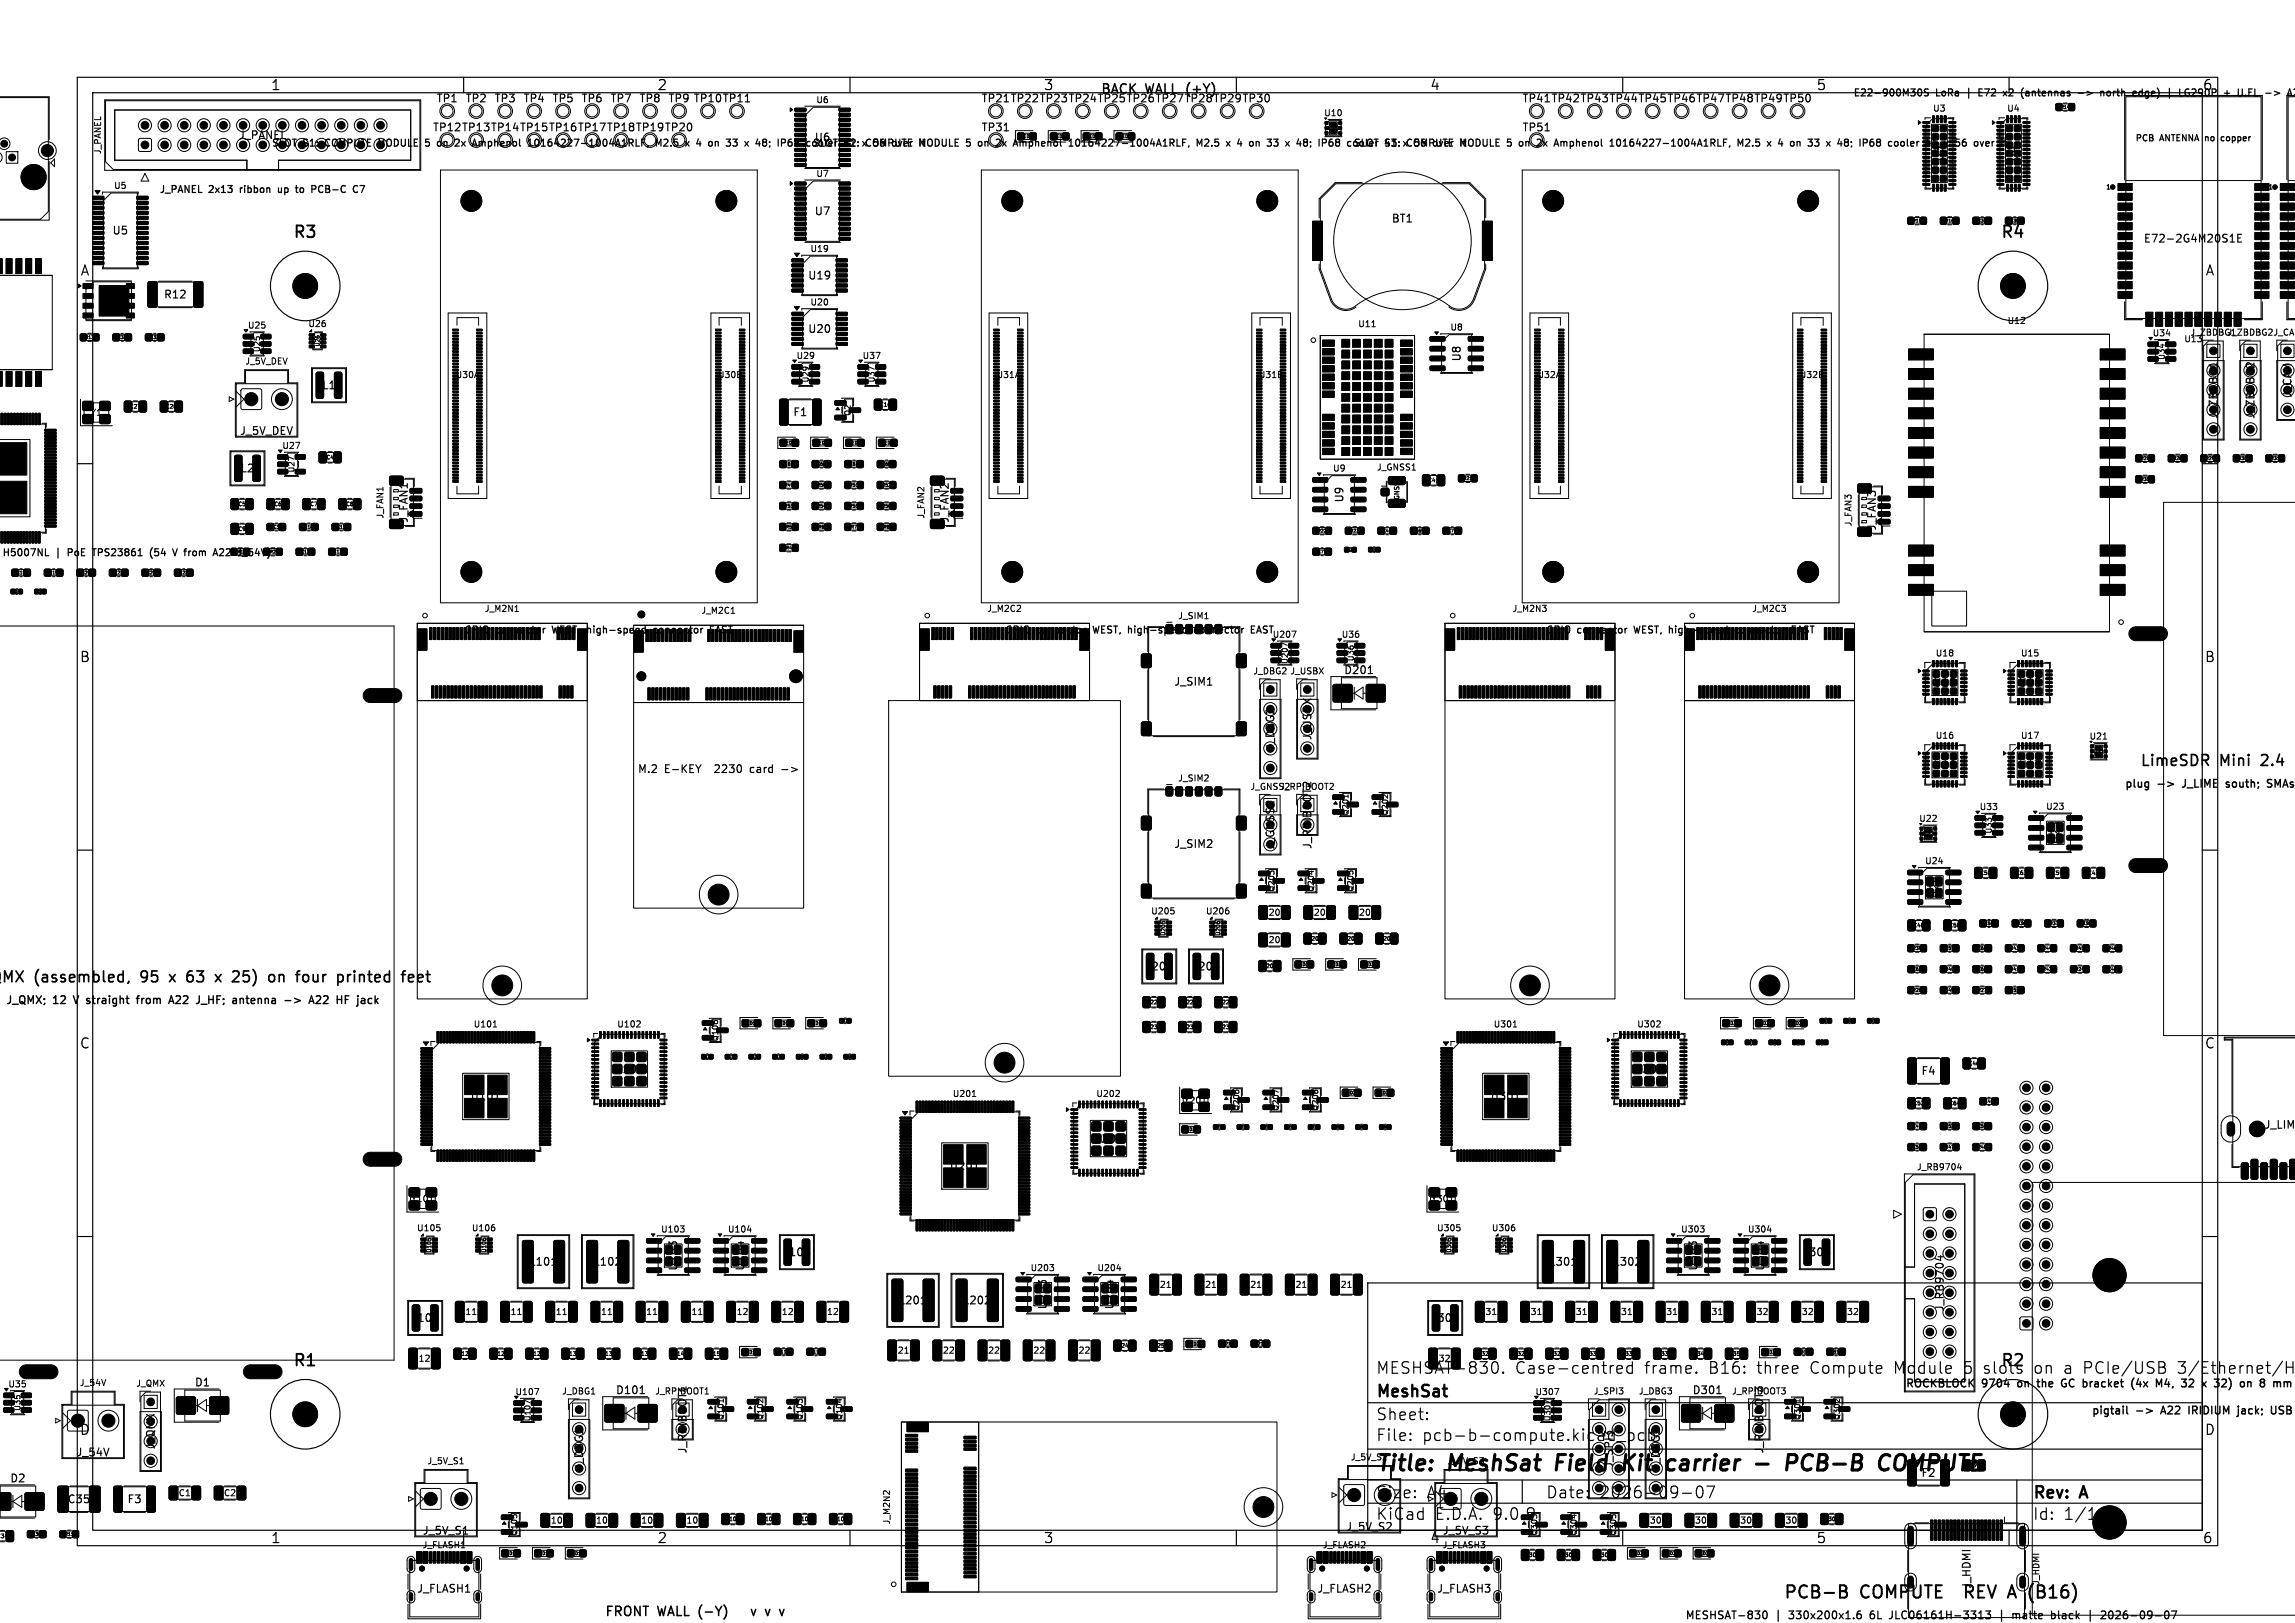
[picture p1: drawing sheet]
<svg xmlns="http://www.w3.org/2000/svg" width="297mm" height="210mm" viewBox="0 0 297 210" stroke-linecap="round" stroke-linejoin="round" font-family="sans-serif">
<defs><g id="words">
<g font-size="2.8">
<text x="178" y="190.9">Title:</text>
<text x="187.7" y="190.9">MeshSat</text>
<text x="202.3" y="190.9">Field</text>
<text x="211.8" y="190.9">Kit</text>
<text x="218.2" y="190.9">carrier</text>
<text x="230.5" y="190.9">-</text>
<text x="235.3" y="190.9">PCB-B</text>
<text x="248.1" y="190.9">COMPUTE</text>
</g>
<g font-size="2.2">
<text x="230.7" y="207.2">PCB-B</text>
<text x="240.8" y="207.2">COMPUTE</text>
<text x="255.2" y="207.2">REV A</text>
<text x="264.3" y="207.2">(B16)</text>
</g>
<g font-size="2.1">
<text x="37.8" y="31.1">R3</text>
<text x="258.8" y="31.1">R4</text>
<text x="37.8" y="177.1">R1</text>
<text x="178" y="178">MESHSAT-830.</text>
<text x="196.1" y="178">Case-centred</text>
<text x="212.9" y="178">frame.</text>
<text x="221.4" y="178">B16:</text>
<text x="227.7" y="178">three</text>
<text x="234.8" y="178">Compute</text>
<text x="245.8" y="178">Module</text>
<text x="254.9" y="178">5</text>
<text x="257.6" y="178">slots</text>
<text x="258.8" y="177.1">R2</text>
<text x="264.4" y="178">on</text>
<text x="271" y="178">PCIe/USB</text>
<text x="283.4" y="178">3/Ethernet/HDM</text>
<text x="178" y="184">Sheet:</text>
<text x="178" y="181.2">MeshSat</text>
<text x="178" y="186.7">File:</text>
<text x="184.1" y="186.7">pcb-b-compute.kicad_pcb</text>
<text x="178" y="196.9">KiCad</text>
<text x="178" y="194.1">Size:</text>
<text x="184.7" y="194.1">A4</text>
<text x="185.7" y="196.9">E.D.A.</text>
<text x="193.3" y="196.9">9.0.9</text>
<text x="200" y="194.1">Date:</text>
<text x="207" y="194.1">2026-09-07</text>
<text x="263" y="194.3">Rev:</text>
<text x="263" y="196.9">Id:</text>
<text x="267.1" y="196.9">1/1</text>
<text x="269.4" y="194.3">A</text>
</g>
<g font-size="1.9">
<text x="276.9" y="99.4">LimeSDR</text>
<text x="287.3" y="99.4">Mini</text>
<text x="293" y="99.4">2.4</text>
<text x="-.3" y="127.4">QMX</text>
<text x="5.6" y="127.4">(assembled,</text>
<text x="19.7" y="127.4">95</text>
<text x="23.8" y="127.4">x</text>
<text x="26.4" y="127.4">63</text>
<text x="30.5" y="127.4">x</text>
<text x="33.1" y="127.4">25)</text>
<text x="38.1" y="127.4">on</text>
<text x="42.1" y="127.4">four</text>
<text x="47.8" y="127.4">printed</text>
</g>
<g font-size="1.8">
<text x="35" y="11.9">1</text>
<text x="85" y="11.9">2</text>
<text x="135" y="11.9">3</text>
<text x="185" y="11.9">4</text>
<text x="235" y="11.9">5</text>
<text x="285" y="11.9">6</text>
<text x="10.3" y="35.9">A</text>
<text x="285.4" y="35.9">A</text>
<text x="10.3" y="85.9">B</text>
<text x="285.3" y="85.9">B</text>
<text x="10.3" y="135.9">C</text>
<text x="285.3" y="135.9">C</text>
<text x="10.3" y="185.9">D</text>
<text x="285.3" y="185.9">D</text>
<text x="35" y="199.9">1</text>
<text x="85" y="199.9">2</text>
<text x="135" y="199.9">3</text>
<text x="185" y="199.9">4</text>
<text x="235" y="199.9">5</text>
<text x="285" y="199.9">6</text>
</g>
<g font-size="1.7">
<text x="142.4" y="12.4">BACK</text>
<text x="148.3" y="12.4">WALL (+Y)</text>
<text x="78.2" y="209.4">FRONT</text>
<text x="85.1" y="209.4">WALL (-Y)</text>
<text x="98.7" y="209.4">v</text>
<text x="100.9" y="209.4">v</text>
</g>
<g font-size="1.4">
<text x="55.9" y="17.2">TP12 TP13 TP14 TP15 TP16 TP17 TP18 TP19 TP20</text>
<text x="56.4" y="13.4">TP1</text>
<text x="60.1" y="13.4">TP2</text>
<text x="63.9" y="13.4">TP3</text>
<text x="67.6" y="13.4">TP4</text>
<text x="71.4" y="13.4">TP5</text>
<text x="75.1" y="13.4">TP6</text>
<text x="78.9" y="13.4">TP7</text>
<text x="82.6" y="13.4">TP8</text>
<text x="86.4" y="13.4">TP9 TP10 TP11</text>
<text x="126.9" y="17.2">TP31</text>
<text x="126.9" y="13.4">TP21 TP22 TP23 TP24 TP25 TP26 TP27 TP28 TP29 TP30</text>
<text x="196.9" y="13.4">TP41 TP42 TP43 TP44 TP45 TP46 TP47 TP48 TP49 TP50</text>
<text x="196.9" y="17.2">TP51</text>
<text x="30.8" y="18.2">J_PANEL</text>
<text x="105.3" y="18.5">U6</text>
<text x="251.7" y="21" transform="rotate(-90 251.7 21)">U3</text>
<text x="261.3" y="21" transform="rotate(-90 261.3 21)">U4</text>
<text x="59.9" y="26.7">H6</text>
<text x="92.9" y="26.7">H8</text>
<text x="105.3" y="28.1">U7</text>
<text x="129.4" y="26.7">H10</text>
<text x="162.4" y="26.7">H12</text>
<text x="180" y="29">BT1</text>
<text x="199.4" y="26.7">H14</text>
<text x="232.4" y="26.7">H16</text>
<text x="14.4" y="30.5">U5</text>
<text x="277.3" y="31.6">E72-2G4M20S1E</text>
<text x="21.1" y="38.8">R12</text>
<text x="104.5" y="36.4">U19</text>
<text x="104.5" y="43.3">U20</text>
<text x="189.2" y="46.9" transform="rotate(-90 189.2 46.9)">U8</text>
<text x="41.6" y="50.6">L1</text>
<text x="296.7" y="51.6" transform="rotate(-90 296.7 51.6)">J_CAM</text>
<text x="30.9" y="56.5">J_5V_DEV</text>
<text x="102.5" y="54.1">F1</text>
<text x="287.2" y="54.3" transform="rotate(-90 287.2 54.3)">J_ZBDBG1</text>
<text x="292" y="54.3" transform="rotate(-90 292 54.3)">J_ZBDBG2</text>
<text x="31" y="61.3">L2</text>
<text x="174.1" y="65.1" transform="rotate(-90 174.1 65.1)">U9</text>
<text x="53" y="67.7" transform="rotate(-90 53 67.7)">J_FAN1</text>
<text x="123" y="67.7" transform="rotate(-90 123 67.7)">J_FAN2</text>
<text x="243" y="68.7" transform="rotate(-90 243 68.7)">J_FAN3</text>
<text x="59.9" y="74.7">H5</text>
<text x="92.9" y="74.7">H7</text>
<text x="129.9" y="74.7">H9</text>
<text x="162.4" y="74.7">H11</text>
<text x="199.4" y="74.7">H13</text>
<text x="232.4" y="74.7">H15</text>
<text x="151.9" y="88.9">J_SIM1</text>
<text x="173.8" y="87.4">D201</text>
<text x="250.1" y="89.1">U18</text>
<text x="261.1" y="89.1">U15</text>
<text x="169.9" y="95.9" transform="rotate(-90 169.9 95.9)">J_USBX</text>
<text x="82.4" y="100.2">M.2</text>
<text x="86" y="100.2">E-KEY</text>
<text x="93" y="100.2">2230</text>
<text x="97.8" y="100.2">card</text>
<text x="102.1" y="100.2">-&gt;</text>
<text x="165.1" y="97.2" transform="rotate(-90 165.1 97.2)">J_DBG2</text>
<text x="250.1" y="99.7">U16</text>
<text x="261.1" y="99.7">U17</text>
<text x="274.9" y="102.2">plug</text>
<text x="282.8" y="102.2">J_LIME</text>
<text x="288.8" y="102.2">south;</text>
<text x="294.4" y="102.2">SMAs</text>
<text x="151.9" y="109.9">J_SIM2</text>
<text x="165.1" y="110" transform="rotate(-90 165.1 110)">J_GNSS2</text>
<text x="169.9" y="110" transform="rotate(-90 169.9 110)">J_RPIBOOT2</text>
<text x="266.7" y="109.4" transform="rotate(-90 266.7 109.4)">U23</text>
<text x="251.1" y="116.4" transform="rotate(-90 251.1 116.4)">U24</text>
<text x="148.1" y="125.8">L203</text>
<text x="154.1" y="125.8">L204</text>
<text x="1.7" y="130.2">J_QMX;</text>
<text x="7.9" y="130.2">12</text>
<text x="10.9" y="130.2">V</text>
<text x="12.9" y="130.2">straight</text>
<text x="19.8" y="130.2">from</text>
<text x="24.3" y="130.2">A22</text>
<text x="28.2" y="130.2">J_HF;</text>
<text x="33.2" y="130.2">antenna</text>
<text x="40.2" y="130.2">-&gt;</text>
<text x="43.8" y="130.2">A22</text>
<text x="47.7" y="130.2">HF</text>
<text x="60.8" y="142.6">U101</text>
<text x="79.4" y="139.1">U102</text>
<text x="192.8" y="142.6">U301</text>
<text x="211.4" y="139.1">U302</text>
<text x="248.5" y="139.3">F4</text>
<text x="141.4" y="148.1">U202</text>
<text x="292.9" y="146.3">J_LIME</text>
<text x="122.8" y="151.6">U201</text>
<text x="68.4" y="164">L101</text>
<text x="76.7" y="164">L102</text>
<text x="87.8" y="164.5" transform="rotate(-90 87.8 164.5)">U103</text>
<text x="96.5" y="164.5" transform="rotate(-90 96.5 164.5)">U104</text>
<text x="101.2" y="162.8">L103</text>
<text x="200.4" y="164">L301</text>
<text x="208.7" y="164">L302</text>
<text x="219.8" y="164.5" transform="rotate(-90 219.8 164.5)">U303</text>
<text x="228.5" y="164.5" transform="rotate(-90 228.5 164.5)">U304</text>
<text x="233.2" y="162.8">L303</text>
<text x="53.1" y="171.3">L104</text>
<text x="116.2" y="169">L201</text>
<text x="124.5" y="169">L202</text>
<text x="135.7" y="169.5" transform="rotate(-90 135.7 169.5)">U203</text>
<text x="144.3" y="169.5" transform="rotate(-90 144.3 169.5)">U204</text>
<text x="185.1" y="171.3">L304</text>
<text x="251.7" y="169.8" transform="rotate(-90 251.7 169.8)">J_RB9704</text>
<text x="25.1" y="179.6">D1</text>
<text x="246.5" y="179.8">ROCKBLOCK</text>
<text x="256.5" y="179.8">9704</text>
<text x="261.4" y="179.8">on</text>
<text x="264.3" y="179.8">the</text>
<text x="267.8" y="179.8">GC</text>
<text x="270.9" y="179.8">bracket</text>
<text x="277.5" y="179.8">(4x</text>
<text x="281" y="179.8">M4,</text>
<text x="284.7" y="179.8">32</text>
<text x="287.7" y="179.8">x</text>
<text x="289.6" y="179.8">32)</text>
<text x="293.3" y="179.8">on</text>
<text x="296.2" y="179.8">8</text>
<text x="79.6" y="180.6">D101</text>
<text x="218.9" y="180.6">D301</text>
<text x="270.6" y="183.3">pigtail</text>
<text x="280" y="183.3">A22</text>
<text x="283.9" y="183.3">IRIDIUM</text>
<text x="290.6" y="183.3">jack;</text>
<text x="295.2" y="183.3">USB</text>
<text x="9.8" y="188.7">J_54V</text>
<text x="20.2" y="187.7" transform="rotate(-90 20.2 187.7)">J_QMX</text>
<text x="75.7" y="190.3" transform="rotate(-90 75.7 190.3)">J_DBG1</text>
<text x="89.1" y="188.2" transform="rotate(-90 89.1 188.2)">J_RPIBOOT1</text>
<text x="208.9" y="190.1" transform="rotate(-90 208.9 190.1)">J_SPI3</text>
<text x="215" y="190.3" transform="rotate(-90 215 190.3)">J_DBG3</text>
<text x="228.4" y="188.2" transform="rotate(-90 228.4 188.2)">J_RPIBOOT3</text>
<text x="248.5" y="191.3">F2</text>
<text x="1.2" y="192">D2</text>
<text x="8.6" y="194.7">C35</text>
<text x="16.4" y="194.7">F3</text>
<text x="54.6" y="198.8">J_5V_S1</text>
<text x="174.1" y="198.3">J_5V_S2</text>
<text x="186.6" y="198.8">J_5V_S3</text>
<text x="53.9" y="206.3">J_FLASH1</text>
<text x="170.4" y="206.3">J_FLASH2</text>
<text x="185.9" y="206.3">J_FLASH3</text>
<text x="218" y="209.7">MESHSAT-830</text>
<text x="229.8" y="209.7">|</text>
<text x="231.8" y="209.7">330x200x1.6</text>
<text x="242.5" y="209.7">6L</text>
<text x="245.3" y="209.7">JLC06161H-3313</text>
<text x="255.2" y="205.7" transform="rotate(-90 255.2 205.7)">J_HDMI</text>
<text x="259.8" y="209.7">|</text>
<text x="261.8" y="209.7">matte</text>
<text x="267.1" y="209.7">black</text>
<text x="272.1" y="209.7">|</text>
<text x="274.1" y="209.7">2026-09-07</text>
</g>
<g font-size="1.3">
<text x="239.8" y="12.7">E22-900M30S</text>
<text x="250.6" y="12.7">LoRa</text>
<text x="254.8" y="12.7">|</text>
<text x="256.6" y="12.7">E72</text>
<text x="260.2" y="12.7">x2</text>
<text x="262.7" y="12.7">(antennas</text>
<text x="270.4" y="12.7">-&gt;</text>
<text x="273.6" y="12.7">north</text>
<text x="278.1" y="12.7">edge)</text>
<text x="282.9" y="12.7">|</text>
<text x="284.7" y="12.7">LG290P</text>
<text x="290.8" y="12.7">+</text>
<text x="292.9" y="12.7">U.FL</text>
<text x="296.8" y="12.7">-&gt;</text>
<text x="35.1" y="19.2">SLOT</text>
<text x="39.3" y="19.2">S1:</text>
<text x="42.4" y="19.2">COMPUTE</text>
<text x="49.6" y="19.2">MODULE</text>
<text x="55.9" y="19.2">5</text>
<text x="57.8" y="19.2">on</text>
<text x="60.4" y="19.2">2x</text>
<text x="63" y="19.2">Amphenol</text>
<text x="70.4" y="19.2">10164227-1004A1RLF,</text>
<text x="87.3" y="19.2">M2.5</text>
<text x="91.4" y="19.2">x</text>
<text x="93.1" y="19.2">4</text>
<text x="95" y="19.2">on</text>
<text x="97.6" y="19.2">33</text>
<text x="102" y="19.2">48;</text>
<text x="105.1" y="19.2">SLOT</text>
<text x="105.1" y="19.2">IP68</text>
<text x="109.2" y="19.2">coolerCOMPUTE56</text>
<text x="109.3" y="19.2">S2:</text>
<text x="114.4" y="19.2">41</text>
<text x="117.1" y="19.2">x</text>
<text x="119.6" y="19.2">MODULE it5</text>
<text x="121.5" y="19.2">over</text>
<text x="127.8" y="19.2">on</text>
<text x="130.4" y="19.2">2x</text>
<text x="133" y="19.2">Amphenol</text>
<text x="140.4" y="19.2">10164227-1004A1RLF,</text>
<text x="157.3" y="19.2">M2.5</text>
<text x="161.4" y="19.2">x</text>
<text x="163.1" y="19.2">4</text>
<text x="165" y="19.2">on</text>
<text x="167.6" y="19.2">33</text>
<text x="172" y="19.2">48;</text>
<text x="175.1" y="19.2">SLOT coolerCOMPUTE56</text>
<text x="175.1" y="19.2">IP68</text>
<text x="179.3" y="19.2">S3:</text>
<text x="184.4" y="19.2">41</text>
<text x="187.1" y="19.2">x</text>
<text x="189.6" y="19.2">MODULE it5</text>
<text x="191.5" y="19.2">over</text>
<text x="197.8" y="19.2">on</text>
<text x="200.4" y="19.2">2x</text>
<text x="203" y="19.2">Amphenol</text>
<text x="210.4" y="19.2">10164227-1004A1RLF,</text>
<text x="227.3" y="19.2">M2.5</text>
<text x="231.4" y="19.2">x</text>
<text x="233.1" y="19.2">4</text>
<text x="235" y="19.2">on</text>
<text x="237.6" y="19.2">33</text>
<text x="242" y="19.2">48;</text>
<text x="245.1" y="19.2">IP68</text>
<text x="249.2" y="19.2">cooler</text>
<text x="254.4" y="19.2">41</text>
<text x="257.1" y="19.2">x</text>
<text x="258.8" y="19.2">56</text>
<text x="261.5" y="19.2">over</text>
<text x="20.5" y="25.2">J_PANEL</text>
<text x="27.1" y="25.2">2x13</text>
<text x="31.3" y="25.2">ribbon</text>
<text x="36.6" y="25.2">up</text>
<text x="39.2" y="25.2">to</text>
<text x="41.5" y="25.2">PCB-C</text>
<text x="1.4" y="72.2">H5007NL</text>
<text x="8.4" y="72.2">|</text>
<text x="10.3" y="72.2">PoE</text>
<text x="13.8" y="72.2">TPS23861</text>
<text x="21.5" y="72.2">(54</text>
<text x="24.8" y="72.2">V</text>
<text x="26.6" y="72.2">from</text>
<text x="30.6" y="72.2">A22</text>
<text x="34.1" y="72.2">J_54V)</text>
<text x="60" y="82.2">GPIO</text>
<text x="64.1" y="82.2">connector</text>
<text x="71.8" y="82.2">WEST,</text>
<text x="76.6" y="82.2">high-speed</text>
<text x="85.4" y="82.2">connector</text>
<text x="93.1" y="82.2">EAST</text>
<text x="130" y="82.2">GPIO</text>
<text x="134.1" y="82.2">connector</text>
<text x="141.8" y="82.2">WEST, high-speed</text>
<text x="155.4" y="82.2">connector</text>
<text x="163.1" y="82.2">EAST</text>
<text x="200" y="82.2">GPIO</text>
<text x="204.2" y="82.2">connector</text>
<text x="211.8" y="82.2">WEST, high-speed</text>
<text x="225.4" y="82.2">connector</text>
<text x="233.1" y="82.2">EAST</text>
</g>
<g font-size="1.1">
<text x="105.5" y="13.5">U6</text>
<text x="171.3" y="15.2">U10</text>
<text x="250.1" y="14.6">U3</text>
<text x="259.7" y="14.6">U4</text>
<text x="13.2" y="20" transform="rotate(-90 13.2 20)">J_PANEL</text>
<text x="105.5" y="23.1">U7</text>
<text x="276.3" y="18.5">PCB</text>
<text x="279.6" y="18.5">ANTENNA</text>
<text x="285.7" y="18.5">no</text>
<text x="288" y="18.5">copper</text>
<text x="14.7" y="24.6">U5</text>
<text x="104.8" y="32.8">U19</text>
<text x="104.8" y="39.7">U20</text>
<text x="31.7" y="47.3">J_5V_DEV</text>
<text x="32" y="42.7">U25</text>
<text x="39.8" y="42.5">U26</text>
<text x="103" y="46.6">U29</text>
<text x="111.5" y="46.6">U37</text>
<text x="175.7" y="42.5">U11</text>
<text x="187.6" y="42.9">U8</text>
<text x="259.7" y="42.1">U12</text>
<text x="278.5" y="43.7">U34</text>
<text x="282.6" y="44.4">U13</text>
<text x="283.4" y="43.6">J_ZBDBG1</text>
<text x="288.2" y="43.6">J_ZBDBG2 J_CAM</text>
<text x="11.7" y="54">Y1</text>
<text x="58.9" y="49.1">U30A</text>
<text x="92.8" y="49.1">U30B</text>
<text x="128.9" y="49.1">U31A</text>
<text x="162.8" y="49.1">U31B</text>
<text x="198.9" y="49.1">U32A</text>
<text x="232.8" y="49.1">U32B</text>
<text x="36.4" y="58.3">U27</text>
<text x="172.4" y="61.2">U9</text>
<text x="178.1" y="61">J_GNSS1</text>
<text x="49.8" y="67.2" transform="rotate(-90 49.8 67.2)">J_FAN1</text>
<text x="119.8" y="67.2" transform="rotate(-90 119.8 67.2)">J_FAN2</text>
<text x="239.8" y="68.2" transform="rotate(-90 239.8 68.2)">J_FAN3</text>
<text x="62.7" y="79.3">J_M2N1</text>
<text x="90.7" y="79.6">J_M2C1</text>
<text x="127.7" y="79.3">J_M2C2</text>
<text x="152.4" y="80.3">J_SIM1</text>
<text x="164.6" y="82.7">U207</text>
<text x="173.5" y="82.7">U36</text>
<text x="195.7" y="79.3">J_M2N3</text>
<text x="226.7" y="79.3">J_M2C3</text>
<text x="162.1" y="87.4">J_DBG2 J_USBX</text>
<text x="250.4" y="85.1">U18</text>
<text x="261.4" y="85.1">U15</text>
<text x="250.4" y="95.8">U16</text>
<text x="261.4" y="95.8">U17</text>
<text x="270.3" y="95.9">U21</text>
<text x="152.4" y="101.3">J_SIM2</text>
<text x="161.7" y="102.4">J_GNSS2</text>
<text x="165.6" y="102.4">J_RPIBOOT2</text>
<text x="248.3" y="106.5">U22</text>
<text x="256.1" y="105">U33</text>
<text x="264.7" y="104.9">U23</text>
<text x="249" y="112">U24</text>
<text x="148.9" y="118.5">U205</text>
<text x="156" y="118.5">U206</text>
<text x="163.3" y="118.7">C201</text>
<text x="169.1" y="118.7">C202</text>
<text x="175" y="118.7">C203</text>
<text x="163.3" y="122.2">C204</text>
<text x="61.2" y="133.1">U101</text>
<text x="79.8" y="133.1">U102</text>
<text x="193.2" y="133.1">U301</text>
<text x="211.8" y="133.1">U302</text>
<text x="123.2" y="142.1">U201</text>
<text x="141.8" y="142.1">U202</text>
<text x="153.1" y="143">Y201</text>
<text x="53.1" y="155.7">Y101</text>
<text x="185.1" y="155.7">Y301</text>
<text x="248" y="151.6">J_RB9704</text>
<text x="53.9" y="159.5">U105</text>
<text x="61" y="159.5">U106</text>
<text x="85.5" y="159.6">U103</text>
<text x="94.1" y="159.6">U104</text>
<text x="185.9" y="159.5">U305</text>
<text x="193" y="159.5">U306</text>
<text x="217.5" y="159.6">U303</text>
<text x="226.1" y="159.6">U304</text>
<text x="133.3" y="164.6">U203</text>
<text x="141.9" y="164.6">U204</text>
<text x="149.2" y="166.8">C212</text>
<text x="155.1" y="166.8">C213</text>
<text x="160.9" y="166.8">C214</text>
<text x="166.8" y="166.8">C215</text>
<text x="172.6" y="166.8">C216</text>
<text x="59.3" y="170.3">C112</text>
<text x="65.2" y="170.3">C113</text>
<text x="71" y="170.3">C114</text>
<text x="76.9" y="170.3">C115</text>
<text x="82.7" y="170.3">C116</text>
<text x="88.6" y="170.3">C119</text>
<text x="94.4" y="170.3">C120</text>
<text x="100.3" y="170.3">C121</text>
<text x="106.1" y="170.3">C122</text>
<text x="191.3" y="170.3">C312</text>
<text x="197.2" y="170.3">C313</text>
<text x="203" y="170.3">C314</text>
<text x="208.9" y="170.3">C315</text>
<text x="214.7" y="170.3">C316</text>
<text x="220.6" y="170.3">C319</text>
<text x="226.4" y="170.3">C320</text>
<text x="232.3" y="170.3">C321</text>
<text x="238.1" y="170.3">C322</text>
<text x="1" y="179.7">U35</text>
<text x="10.2" y="179.5">J_54V</text>
<text x="17.5" y="179.6">J_QMX</text>
<text x="53.3" y="176.4">C123</text>
<text x="115.3" y="175.3">C219</text>
<text x="121.1" y="175.3">C220</text>
<text x="127" y="175.3">C221</text>
<text x="132.8" y="175.3">C222</text>
<text x="138.7" y="175.3">C223</text>
<text x="185.3" y="176.4">C323</text>
<text x="66.6" y="180.7">U107</text>
<text x="72.7" y="180.6">J_DBG1</text>
<text x="84.7" y="180.6">J_RPIBOOT1</text>
<text x="198.6" y="180.7">U307</text>
<text x="206.2" y="180.6">J_SPI3</text>
<text x="212" y="180.6">J_DBG3</text>
<text x="224" y="180.6">J_RPIBOOT3</text>
<text x="55.2" y="189.6">J_5V_S1</text>
<text x="174.7" y="189.1">J_5V_S2</text>
<text x="187.2" y="189.6">J_5V_S3</text>
<text x="23" y="193.8">C1</text>
<text x="28.9" y="193.8">C2</text>
<text x="70.4" y="197.3">C101</text>
<text x="76.2" y="197.3">C102</text>
<text x="82.1" y="197.3">C103</text>
<text x="87.9" y="197.3">C104</text>
<text x="115.3" y="197.3" transform="rotate(-90 115.3 197.3)">J_M2N2</text>
<text x="212.6" y="197.3">C301</text>
<text x="218.5" y="197.3">C302</text>
<text x="224.3" y="197.3">C303</text>
<text x="230.2" y="197.3">C304</text>
<text x="54.6" y="200.5">J_FLASH1</text>
<text x="171.1" y="200.5">J_FLASH2</text>
<text x="186.6" y="200.5">J_FLASH3</text>
<text x="264.1" y="205.2" transform="rotate(-90 264.1 205.2)">J_HDMI</text>
</g>
<g font-size="1">
<text x="33.8" y="45.7" transform="rotate(-90 33.8 45.7)">U25</text>
<text x="280.3" y="46.7" transform="rotate(-90 280.3 46.7)">U34</text>
<text x="104.8" y="49.6" transform="rotate(-90 104.8 49.6)">U29</text>
<text x="110.2" y="53.9" transform="rotate(-90 110.2 53.9)">Q2</text>
<text x="113.3" y="49.6" transform="rotate(-90 113.3 49.6)">U37</text>
<text x="38.2" y="61.2" transform="rotate(-90 38.2 61.2)">U27</text>
<text x="166.8" y="86" transform="rotate(-90 166.8 86)">U207</text>
<text x="175.3" y="85.7" transform="rotate(-90 175.3 85.7)">U36</text>
<text x="174.7" y="105.6" transform="rotate(-90 174.7 105.6)">Q201</text>
<text x="179.8" y="105.6" transform="rotate(-90 179.8 105.6)">Q202</text>
<text x="257.9" y="108" transform="rotate(-90 257.9 108)">U33</text>
<text x="165.1" y="115.5" transform="rotate(-90 165.1 115.5)">Q203</text>
<text x="170.2" y="115.5" transform="rotate(-90 170.2 115.5)">Q204</text>
<text x="175.3" y="115.5" transform="rotate(-90 175.3 115.5)">Q205</text>
<text x="93.1" y="134.8" transform="rotate(-90 93.1 134.8)">Q106</text>
<text x="160.5" y="143.8" transform="rotate(-90 160.5 143.8)">Q206</text>
<text x="165.6" y="143.8" transform="rotate(-90 165.6 143.8)">Q207</text>
<text x="170.7" y="143.8" transform="rotate(-90 170.7 143.8)">Q208</text>
<text x="2.8" y="182.7" transform="rotate(-90 2.8 182.7)">U35</text>
<text x="68.8" y="184" transform="rotate(-90 68.8 184)">U107</text>
<text x="93.8" y="183.8" transform="rotate(-90 93.8 183.8)">Q101</text>
<text x="98.9" y="183.8" transform="rotate(-90 98.9 183.8)">Q102</text>
<text x="104" y="183.8" transform="rotate(-90 104 183.8)">Q103</text>
<text x="109.1" y="183.8" transform="rotate(-90 109.1 183.8)">Q104</text>
<text x="200.8" y="184" transform="rotate(-90 200.8 184)">U307</text>
<text x="233.1" y="183.8" transform="rotate(-90 233.1 183.8)">Q301</text>
<text x="238.3" y="183.8" transform="rotate(-90 238.3 183.8)">Q302</text>
<text x="67.1" y="198.8" transform="rotate(-90 67.1 198.8)">Q105</text>
<text x="199.1" y="198.8" transform="rotate(-90 199.1 198.8)">Q303</text>
<text x="204.2" y="198.8" transform="rotate(-90 204.2 198.8)">Q304</text>
<text x="209.3" y="198.8" transform="rotate(-90 209.3 198.8)">Q305</text>
</g>
<g font-size=".8">
<text x="272.4" y="24.7">1</text>
<text x="293.4" y="24.7">1</text>
<text x="181.2" y="65.7" transform="rotate(-90 181.2 65.7)">J_GNSS1</text>
</g>
<g font-size=".7">
<text x="171.7" y="16.9">U10</text>
<text x="41.5" y="44.9" transform="rotate(-90 41.5 44.9)">U26</text>
<text x="16.7" y="53">C27</text>
<text x="21.4" y="53">C28</text>
<text x="113.8" y="52.7">C16</text>
<text x="42.2" y="59.6">C4</text>
<text x="30.8" y="65.6">C5</text>
<text x="35.4" y="65.6">C6</text>
<text x="40.1" y="65.6">C7</text>
<text x="44.7" y="65.6">C8</text>
<text x="184.7" y="62.5">C41</text>
<text x="30.8" y="68.8">C9</text>
<text x="270.8" y="97.6">U21</text>
<text x="248.7" y="108.2">U22</text>
<text x="256.2" y="113.3">C58</text>
<text x="260.8" y="113.3">C63</text>
<text x="265.5" y="113.3">C59</text>
<text x="270.1" y="113.3">C43</text>
<text x="150.9" y="121.1" transform="rotate(-90 150.9 121.1)">U205</text>
<text x="158" y="121.1" transform="rotate(-90 158 121.1)">U206</text>
<text x="163.3" y="125.4">C208</text>
<text x="169.1" y="121.8">C205</text>
<text x="173.8" y="121.8">C206</text>
<text x="178.4" y="121.8">C207</text>
<text x="247.5" y="120.1">C48</text>
<text x="252.2" y="120.1">C50</text>
<text x="148.3" y="130.1">C225</text>
<text x="152.9" y="130.1">C226</text>
<text x="157.6" y="130.1">C227</text>
<text x="148.3" y="133.3">C230</text>
<text x="152.9" y="133.3">C231</text>
<text x="157.6" y="133.3">C232</text>
<text x="254.7" y="138">C46</text>
<text x="247.5" y="143.1">C53</text>
<text x="252.2" y="143.1">C64</text>
<text x="55.9" y="162.1" transform="rotate(-90 55.9 162.1)">U105</text>
<text x="63" y="162.1" transform="rotate(-90 63 162.1)">U106</text>
<text x="187.9" y="162.1" transform="rotate(-90 187.9 162.1)">U305</text>
<text x="195" y="162.1" transform="rotate(-90 195 162.1)">U306</text>
<text x="59.1" y="175.5">C125</text>
<text x="63.8" y="175.5">C126</text>
<text x="68.4" y="175.5">C127</text>
<text x="73.1" y="175.5">C130</text>
<text x="77.7" y="175.5">C131</text>
<text x="82.4" y="175.5">C132</text>
<text x="87" y="175.5">C149</text>
<text x="91.7" y="175.5">C157</text>
<text x="144.5" y="174.5">C249</text>
<text x="149.2" y="174.5">C257</text>
<text x="191.1" y="175.5">C325</text>
<text x="195.8" y="175.5">C326</text>
<text x="200.4" y="175.5">C327</text>
<text x="205.1" y="175.5">C330</text>
<text x="209.7" y="175.5">C331</text>
<text x="214.4" y="175.5">C332</text>
<text x="219" y="175.5">C349</text>
<text x="223.7" y="175.5">C357</text>
<text x="254.7" y="190">C39</text>
<text x="93.8" y="196.9">C105</text>
<text x="98.5" y="196.9">C106</text>
<text x="103.1" y="196.9">C107</text>
<text x="107.8" y="196.9">C108</text>
<text x="236" y="196.9">C305</text>
<text x="-.5" y="199.1">C34</text>
<text x="197.3" y="201.6">C306</text>
<text x="201.9" y="201.6">C307</text>
<text x="206.6" y="201.6">C308</text>
</g>
<g font-size=".6">
<text x="132.1" y="17.9">LED6</text>
<text x="136.4" y="17.9">LED7</text>
<text x="140.6" y="17.9">LED8</text>
<text x="144.9" y="17.9">LED9</text>
<text x="266.6" y="14.1">R14</text>
<text x="247.5" y="28.9">R15</text>
<text x="251.7" y="28.9">R16</text>
<text x="255.9" y="28.9">C37</text>
<text x="260.1" y="28.9">C38</text>
<text x="11" y="43.9">R13</text>
<text x="15.2" y="43.9">C31</text>
<text x="19.4" y="43.9">C32</text>
<text x="101.4" y="57.6">LED1</text>
<text x="105.6" y="57.6">LED2</text>
<text x="109.9" y="57.6">LED3</text>
<text x="114.1" y="57.6">LED4</text>
<text x="277" y="59.6">R25</text>
<text x="281.2" y="59.6">R28</text>
<text x="285.4" y="59.6">R29</text>
<text x="289.6" y="59.6">R30</text>
<text x="293.8" y="59.6">R31</text>
<text x="101.5" y="63.1">R49</text>
<text x="101.5" y="65.8">R53</text>
<text x="101.5" y="60.3">C65</text>
<text x="105.7" y="60.3">C66</text>
<text x="105.7" y="65.8">R54</text>
<text x="105.7" y="63.1">R50</text>
<text x="109.9" y="60.3">C67</text>
<text x="109.9" y="63.1">R51</text>
<text x="109.9" y="65.8">R55</text>
<text x="114.1" y="60.3">C68</text>
<text x="114.1" y="63.1">R52</text>
<text x="114.1" y="65.8">R56</text>
<text x="189.3" y="62.2">R21</text>
<text x="277" y="62.3">R35</text>
<text x="30.7" y="71.7">R1</text>
<text x="34.9" y="71.7">R2</text>
<text x="35.3" y="68.5">C3</text>
<text x="38.9" y="71.7">C12</text>
<text x="39.3" y="68.5">C10</text>
<text x="43.1" y="71.7">C13</text>
<text x="43.5" y="68.5">C11</text>
<text x="101.7" y="71.2">R4</text>
<text x="101.7" y="68.5">R5</text>
<text x="105.9" y="68.5">R6</text>
<text x="110.1" y="68.5">R7</text>
<text x="114.3" y="68.5">R8</text>
<text x="170.5" y="69">R22</text>
<text x="170.5" y="71.7">C71</text>
<text x="174.7" y="69">R23</text>
<text x="178.9" y="69">C40</text>
<text x="183.1" y="69">C69</text>
<text x="187.3" y="69">C70</text>
<text x="2.1" y="74.4">C18</text>
<text x="6.3" y="74.4">C19</text>
<text x="10.5" y="74.4">C20</text>
<text x="14.7" y="74.4">C21</text>
<text x="18.9" y="74.4">C22</text>
<text x="23.2" y="74.4">C23</text>
<text x="256.8" y="119.8">C56</text>
<text x="261" y="119.8">R36</text>
<text x="265.2" y="119.8">R37</text>
<text x="269.4" y="119.8">R38</text>
<text x="167.8" y="125.1">LED21</text>
<text x="172.1" y="125.1">LED27</text>
<text x="176.3" y="125.1">LED26</text>
<text x="247.5" y="125.7">C62</text>
<text x="247.5" y="123">R39</text>
<text x="251.7" y="125.7">R40</text>
<text x="251.7" y="123">C57</text>
<text x="255.9" y="125.7">C60</text>
<text x="255.9" y="123">C61</text>
<text x="260.1" y="125.7">R41</text>
<text x="260.1" y="123">R43</text>
<text x="264.3" y="125.7">R42</text>
<text x="264.3" y="123">R44</text>
<text x="268.5" y="125.7">R24</text>
<text x="268.5" y="123">R45</text>
<text x="272.7" y="125.7">C44</text>
<text x="272.7" y="123">R46</text>
<text x="247.5" y="128.4">R26</text>
<text x="251.7" y="128.4">C49</text>
<text x="255.9" y="128.4">R27</text>
<text x="260.1" y="128.4">C51</text>
<text x="96.3" y="132.7">LED15</text>
<text x="100.5" y="132.7">LED12</text>
<text x="104.8" y="132.7">LED13</text>
<text x="223.2" y="132.7">LED35</text>
<text x="227.4" y="132.7">LED32</text>
<text x="231.7" y="132.7">LED33</text>
<text x="174" y="141.7">LED25</text>
<text x="178.2" y="141.7">LED22</text>
<text x="256.8" y="142.8">C45</text>
<text x="153.2" y="146.4">LED23</text>
<text x="247.5" y="148.7">C55</text>
<text x="247.5" y="146">C47</text>
<text x="251.7" y="146">C52</text>
<text x="251.7" y="148.7">R47</text>
<text x="255.9" y="148.7">R48</text>
<text x="255.9" y="146">C54</text>
<text x="96.2" y="175.2">LED14</text>
<text x="100.6" y="175.2">C111</text>
<text x="104.8" y="175.2">C118</text>
<text x="153.7" y="174.2">LED24</text>
<text x="158.1" y="174.2">C211</text>
<text x="162.3" y="174.2">C218</text>
<text x="228.2" y="175.2">LED34</text>
<text x="232.6" y="175.2">C311</text>
<text x="236.8" y="175.2">C318</text>
<text x="4.1" y="198.8">C36</text>
<text x="8.3" y="198.8">R11</text>
<text x="65.2" y="201.3">LED11</text>
<text x="69.4" y="201.3">LED17</text>
<text x="73.7" y="201.3">LED16</text>
<text x="211.1" y="201.3">LED31</text>
<text x="215.4" y="201.3">LED37</text>
<text x="219.6" y="201.3">LED36</text>
</g>
<g font-size=".3">
<text x="174.5" y="71.3">L3</text>
<text x="177.5" y="71.3">C42</text>
<text x="1.8" y="76.7">C14</text>
<text x="4.8" y="76.7">C15</text>
<text x="91" y="136.9">C176</text>
<text x="94.1" y="136.9">C177</text>
<text x="97.2" y="136.9">C178</text>
<text x="100.2" y="136.9">C179</text>
<text x="103.3" y="136.9">C180</text>
<text x="106.4" y="136.9">C181</text>
<text x="108.9" y="132.3">C175</text>
<text x="109.4" y="136.9">C182</text>
<text x="223" y="135.1">C378</text>
<text x="226.1" y="135.1">C379</text>
<text x="235.8" y="132.3">C375</text>
<text x="238.8" y="132.3">C376</text>
<text x="241.9" y="132.3">C377</text>
<text x="157.3" y="146">C275</text>
<text x="160.3" y="146">C276</text>
<text x="163.4" y="146">C277</text>
<text x="166.5" y="146">C278</text>
<text x="169.5" y="146">C279</text>
<text x="172.6" y="146">C280</text>
<text x="175.7" y="146">C281</text>
<text x="178.8" y="146">C282</text>
</g>
</g></defs>
<g fill="none" stroke="#000" stroke-width=".15">
<path d="M10 10h277v190h-277zM12 12h273v186h-273zM60 10v2M96.4 13.2h.6M110 10v2M129.9 16.9h.6M160 10v2M199.9 16.9h.6M210 10v2M260 10v2M287.7 17.7h-.1l-.2 .1 .1 .3 .2 .1M297.1 12.4h-1.1v10.9"/>
<path d="M13.3 38.5a.34 .34 0 0 1 .4-.1 .34 .34 0 0 1 .2 .3v.3a.33 .33 0 0 1-.3 .4 .33 .33 0 0 1-.3-.4zM13.4 39.1l.6 .4M14.3 39.4h.6M14.3 38.7l.3-.3v1M38.7 36.5v1M38.7 36.9h.6M39.3 36.5v1M39.7 36.5h.6l-.3 .3 .3 .1v.5l-.2 .1-.4-.1M259.7 36.9h.6M259.7 36.5v1M260.3 36.5v1M261 36.4l-.3 .7h.7"/>
<path d="M261.2 36.8v.7M272.7 24.5h.3M275 23.3v-10.9h17.8v10.9M275 39.1v2.3h2.3M288.6 31.3h.6M288.6 30.6l.3-.3v1M289.6 30.8h.3M290.1 30.3h-.5v1h.5M292.8 39.1v2.3h-2.3M293.7 24.5h.3M296 39.1v2.3h1.1M286.9 47v.5"/>
<path d="M10 60h2M164.7 74.5h.6M285 60h2M90.7 99l-.3 .5M93 99.4l-.5 .6h.6M97.5 99.3h-.2l-.2 .2v.4l.4 .1M101.2 99.6h.8M156.3 88.7h.5M177.1 87.2h.5M10 110h2M285 110h2M83.1 137.8l.1 .2v.2l-.6 .6h.6"/>
<path d="M151 124.5h.7l-.4 .4M151.6 124.9l.1 .2-.1 .4M157.1 125.2h.7M215.1 137.8l.1 .2v.2l-.6 .6h.6M64.1 142.3h.5M64.3 141.5l.1-.2v1M126.1 151.3h.5M126.3 150.5l.1-.2v1M145.1 146.8l.1 .2v.2l-.6 .6h.6M196.1 142.3h.5M196.3 141.5l.1-.2v1M10 160h2"/>
<path d="M56.1 170.7h.6M71.4 163.7h.6M71.6 162.9l.1-.2v1M80.2 162.8l.1 .1-.1 .2-.5 .6h.6M87 161l-.4-.3v.6M87 160.8l.2-.1 .3 .1M95.9 160.7v.6M104.1 161.5h.7l-.4 .4M104.7 161.9l.1 .2-.1 .3M119.2 168.7h.6M119.4 167.9l.1-.2v1M128 167.8l.1 .1v.2l-.6 .6h.6"/>
<path d="M134.8 166l-.4-.3v.6M134.8 165.8l.2-.1 .4 .1M143.7 165.7v.6M177 166h108v32h-108zM188.1 170.7h.6M193.4 176.2a.38 .38 0 0 1 .4 .3 .77 .77 0 0 1-.4 1.2M194.5 177.6h.1l-.1 .1M194.5 177.6v.1M203.4 163.7h.6M203.6 162.9l.1-.2v1M209.2 177.2l.8-.1-.1-.3-.4-.1-.3 .2 .1 .7 .2 .1 .4-.1M211.2 176.8l-.4-.1-.3 .3v.4l.2 .2 .1 .1 .4-.1"/>
<path d="M211.2 176.2v1.5M212.2 162.8l.1 .1-.1 .2-.5 .6h.6M219 161l-.4-.3v.6M219 160.8l.2-.1 .3 .1M219.5 177.6v.1M219.5 177.6h.1l-.1 .1M227.9 160.7v.6M236.1 161.5h.7l-.4 .4M236.7 161.9l.1 .2-.1 .3M250.8 162.6h.7M251.1 162.5v.6M254.2 177.6h.1"/>
<path d="M254.3 176.2l-.1 .7 .1-.1M256.8 177.6l.4 .1M257 176.7l-.2 .2 .1 .2 .1 .1M263.9 176.7a.41 .41 0 0 0-.5 .3v.4a.41 .41 0 0 0 .5 .3M267.2 177.5l.3 .2 .5-.1M267.3 176.8l.2-.1 .4 .1 .1 .9M268 177.1h-.5l-.3 .2M270.5 176.3l-.7-.1v1.5M270.5 176.9l-.7 .1M271.8 164.5v1M271.8 164.9h.5M272.3 164.5v1"/>
<path d="M272.8 164.7l.2-.2v1M272.8 165.5h.5M273.9 164.9l-.2 .2v.2l.2 .2 .3-.1 .1-.1-.1-.3-.1-.1M273.9 164.9l-.2-.2 .2-.2h.3l.1 .1-.2 .3M273.9 164.9h.2M281.9 176.2h.9l-.5 .6h.2l.2 .1M281.9 177.6l.2 .1h.4l.2-.1M285 160h2M38.7 182.5v1M38.7 182.9h.6M39.3 182.5v1M39.7 183.5h.6"/>
<path d="M39.7 182.7l.3-.2v1M60 198.5h.5M60 198v2M82.8 180.3h.6M110 198v2M160 198v2M177 194.5h108M177 191.5h108M177 187.5h108M177 181.5h108M182.5 186.3h.1l-.1 .1M182.5 186.3v.1"/>
<path d="M182.5 185.5v.1M182.5 185.5h.1l-.1 .1M184.7 183.6v.1M184.7 183.6h-.1l.1 .1M184.7 182.8v.1M184.7 182.8h-.1l.1 .1M197 191.5v3M208.9 184.9v1.5M209.2 186.5h1.2M210 198v2M210.7 185.4v1.5M210.7 185.5l.5-.1 .3 .3v.4l-.2 .2-.1 .1-.5-.1"/>
<path d="M212.7 185.5l-.4-.1-.3 .3v.4l.2 .2 .1 .1 .4-.1M213.4 184.9v1.5M213.4 186.3l.1 .1M213.5 185.4l-.1 .1M217.7 193.2h1.2M219.7 192.4a.36 .36 0 0 1 .6 .2 .77 .77 0 0 1-.4 1.2 1 1 0 0 1-.2-1.4zM220.9 192.3h1l-.7 1.5M222.2 180.3h.5M259.7 182.9h.6M259.7 182.5v1M260 198v2M260.3 182.5v1"/>
<path d="M260.7 182.6l.4-.1 .2 .1v.1l-.6 .8h.6M261 191.5v6.5M270.3 196.6h.9M270.3 195.5l.4-.4v1.5M271.8 196.5v1M271.8 196.9h.5M272.3 196.5v1M272.8 197.5h.5M272.8 196.7l.2-.2v1M273.7 196.5h.6l-.4 1"/>
<circle cx="39.5" cy="37" r="4.5"/>
<circle cx="260.5" cy="37" r="4.5"/>
<circle cx="39.5" cy="183" r="4.5"/>
<circle cx="260.5" cy="183" r="4.5"/>
</g>
<path d="M201.6 188.2l-.2 2M210.4 188.2l-.2 2M210.6 189.1l.7 1.1M211.6 188.2l-1.3 1.2M216.6 188.9l.2 .1M217.6 189.5l-.1 .2v.4M227.3 189.4h1.5M232.4 189.1a.51 .51 0 0 0-.2-.9h-.7l-.3 2M234.6 188.4a.73 .73 0 0 0-1.2 .3 .97 .97 0 0 0 .4 1.5l.6-.2M245.4 188.5a.69 .69 0 0 1 1.2 0 1.66 1.66 0 0 1-.4 1.6l-.2 .1-.6-.1a1.5 1.5 0 0 1 0-1.6zM247.6 188.2l-.3 2" fill="none" stroke="#000" stroke-width=".4"/>
<g fill="none" stroke="#000" stroke-width=".13">
<path d="M-.1 18.2a.74 .74 0 0 1 1.1-.2 .74 .74 0 0 1 0 1.1 .74 .74 0 0 1-1.1-.1M0 19.8a.72 .72 0 0 1-.1 1.2M0 12.6h6.3v14.8l-1 1h-5.3M0 12.5h6.3M.8 19.6h1.5v1.5h-1.5zM6.4 12.5v5.6M13.5 12.9h40.9v9.1h-40.9zM13.7 13h40.6v8.9h-39.6l-1-1zM18 18l.2-.1 1.3 .1 .1 .2-.1 1.3-.1 .1-1.4-.1-.1-.1zM102.9 14h1.4v.3l-1.4 .1zM102.9 14.7h1.4v.3h-1.4zM102.9 15.3h1.4v.3l-1.4 .1z"/>
<path d="M102.9 16h1.4v.3h-1.4zM102.9 16.6h1.4v.3l-1.4 .1zM102.9 17.3h1.4v.3h-1.4zM102.9 17.9h1.4v.3l-1.4 .1zM102.9 18.6h1.4v.3h-1.4zM102.9 19.2h1.4v.3l-1.4 .1zM102.9 19.9h1.4v.3h-1.4zM104.1 13.7h4.7M104.3 14.9l.9-1h3.4v7.8h-4.3zM108.6 19.9h1.4v.3h-1.4zM108.6 19.2h1.4v.3l-1.4 .1zM108.6 18.6h1.4v.3h-1.4z"/>
<path d="M108.6 17.9h1.4v.3l-1.4 .1zM108.6 17.3h1.4v.3h-1.4zM108.6 16.6h1.4v.3l-1.4 .1zM108.6 16h1.4v.3h-1.4zM108.6 15.3h1.4v.3l-1.4 .1zM108.6 14.7h1.4v.3h-1.4zM108.6 14h1.4v.3l-1.4 .1zM131.7 17.2h.8v.9h-.8zM132.1 17.5l.3-.3h1.3v.8h-1.6M133.3 17.2h.8v.9h-.8zM133.7 16.9h-2.3v1.5h2.3M136 17.2h.7v.9h-.7z"/>
<path d="M136.3 17.5l.3-.3h1.3v.8M137.6 17.2h.7v.9h-.7zM137.9 16.9h-2.2v1.5h2.2M140.2 17.2h.8v.9h-.8zM140.6 17.5l.3-.3h1.3v.8M141.8 17.2h.8v.9h-.8zM142.2 16.9h-2.3v1.5h2.3M144.5 17.2h.7v.9h-.7zM144.8 17.5l.3-.3h1.3v.8M146.1 17.2h.7v.9h-.7zM146.4 16.9h-2.2v1.5h2.2M171.4 17.7h2.3"/>
<path d="M171.5 15.7h.3v.4h-.3zM171.5 16.4h.3v.3h-.3zM171.5 17h.3v.4h-.3zM171.6 16.1l.5-.5h1.5v2h-2zM171.9 15.5h1.8M172.1 15.8h1v1.6h-1zM173.3 17h.3v.4h-.3zM173.3 16.4h.3v.3h-.3zM173.3 15.7h.3v.4h-.3zM248.9 15.7h.8v.2l-.8 .1zM248.9 16.2h.8v.2l-.8 .1zM248.9 16.7h.8v.2l-.8 .1z"/>
<path d="M248.9 17.2h.8v.2l-.8 .1zM248.9 17.7h.8v.2l-.8 .1zM248.9 19.7h.8v.2l-.8 .1zM249.2 16.2l.9-.8h2.6v9h-3.5zM249.8 15.2h-.7v.3M250 16.1h2v7.5h-2zM250.1 15h.3l-.1 .9-.2-.1zM250.6 15h.3l-.1 .9-.2-.1zM251.1 15h.3l-.1 .9-.2-.1zM251.6 15h.3l-.1 .9-.2-.1zM252.1 15.2h.7v.3M252.2 19.7h.9v.2l-.8 .1z"/>
<path d="M252.2 19.2h.9v.2l-.8 .1zM252.2 18.7h.9v.2l-.8 .1zM252.2 18.2h.9v.2l-.8 .1zM252.2 17.7h.9v.2l-.8 .1zM252.2 17.2h.9v.2l-.8 .1zM252.2 16.7h.9v.2l-.8 .1zM252.2 16.2h.9v.2l-.8 .1zM252.2 15.7h.9v.2l-.8 .1zM258.5 15.7h.8v.2l-.8 .1zM258.5 16.2h.8v.2l-.8 .1zM258.5 16.7h.8v.2l-.8 .1zM258.5 17.2h.8v.2l-.8 .1z"/>
<path d="M258.5 17.7h.8v.2l-.8 .1zM258.5 19.7h.8v.2l-.8 .1zM259.4 15.2h-.7v.3M259.5 16.1h2.1v7.5h-2.1zM259.7 15.4h2.6v9h-3.5v-8.2zM259.7 15h.2v.9l-.2-.1zM260.2 15h.2v.9l-.2-.1zM260.7 15h.2v.9l-.2-.1zM261.2 15h.2v.9l-.2-.1zM261.7 15.2h.7v.3M261.8 19.7h.9v.2l-.8 .1zM261.8 17.7h.9v.2l-.8 .1z"/>
<path d="M261.8 17.2h.9v.2l-.8 .1zM261.8 16.7h.9v.2l-.8 .1zM261.8 16.2h.9v.2l-.8 .1zM261.8 15.7h.9v.2l-.8 .1zM266.1 13.4h.7v.9h-.7zM266.5 13.4h1.6v.9h-1.6zM267 14.4h.5M267.8 13.4h.6v.9h-.6zM275.1 12.5h17.5v28.7h-17.5zM297.1 12.5h-1v28.7h1M-.1 35.6h6.9v12.2h-6.9h6.9M-.1 33.5h.4v1.9h-.3"/>
<path d="M0 28.5h6.3M.8 33.5h.8v1.9h-.8zM2.1 33.5h.7v1.9h-.7zM3.3 33.5h.8v1.9h-.8zM4.6 33.5h.8v1.9h-.8zM6.4 20.9v7.6M7.1 20.6v1l-.5-.5zM10.8 36.7h1.2v.6h-1.2zM10.8 38h1.2v.6h-1.2zM10.8 39.3h1.2v.6h-1.2zM11.1 36.4h5.9M12 25.4h1.4v.3l-1.4 .1z"/>
<path d="M12 26.1h1.4v.3h-1.4zM12 26.7h1.4v.3l-1.4 .1zM12 27.4h1.4v.3h-1.4zM12 28h1.4v.3l-1.4 .1zM12 28.7h1.4v.3h-1.4zM12 29.3h1.4v.3l-1.4 .1zM12 30h1.4v.3h-1.4zM12 30.6h1.4v.3l-1.4 .1zM12 31.3h1.4v.3h-1.4zM12 31.9h1.4v.3l-1.4 .1zM12 32.6h1.4v.3h-1.4zM12 33.2h1.4v.3l-1.4 .1z"/>
<path d="M12 33.9h1.4v.3h-1.4zM12.1 36.5h4.9v4.9h-5.9v-3.9zM12.8 37h3.9v3.9h-3.9zM13.3 25.1v-.2h4.6v.2M13.3 34.5v.3h4.6v-.3M13.4 26l1-1h3.4v9.7h-4.4zM16.3 36.7h1.1v.6h-1.1zM16.3 38h1.1v.6h-1.1zM16.3 39.3h1.1v.6h-1.1zM17.7 33.9h1.4l.1 .3h-1.4zM17.7 33.2h1.4l.1 .3-1.4 .1zM17.7 32.6h1.4l.1 .3h-1.4z"/>
<path d="M17.7 31.9h1.4l.1 .3-1.4 .1zM17.7 31.3h1.4l.1 .3h-1.4zM17.7 30.6h1.4l.1 .3-1.4 .1zM17.7 30h1.4l.1 .3h-1.4zM17.7 29.3h1.4l.1 .3-1.4 .1zM17.7 28.7h1.4l.1 .3h-1.4zM17.7 28h1.4l.1 .3-1.4 .1zM17.7 27.4h1.4l.1 .3h-1.4zM17.7 26.7h1.4l.1 .3-1.4 .1zM17.7 26.1h1.4l.1 .3h-1.4zM17.7 25.4h1.4l.1 .3-1.4 .1zM18.8 22.4l.5 1h-1z"/>
<path d="M19.2 36.5l.9-.1 .2 .2v2.9l-.1 .3h-.8l-.3-.2v-2.9zM19.5 36.5h6.3v3.2h-6.3zM20.5 36.4h4.4M20.5 39.8h4.4M25.1 36.5l.9-.1 .3 .2v2.9l-.2 .3h-.8l-.2-.2-.1-2.9zM31.9 22v-1.3h-17.1v-6.5h38.4v6.5h-17.2v1.3M57 22h41v56h-41zM102.5 33.5h1.4v.3l-1.4 .1zM102.5 34.2l1.4-.1v.4h-1.4zM102.5 34.8h1.4v.3l-1.4 .1zM102.5 35.5l1.4-.1v.4h-1.4zM102.5 36.1h1.4v.3l-1.4 .1z"/>
<path d="M102.5 36.8l1.4-.1v.4h-1.4zM102.5 37.4h1.4v.3l-1.4 .1zM102.9 20.5h1.4v.3l-1.4 .1zM102.9 21.2h1.4v.3h-1.4zM102.9 23.6h1.4v.3h-1.4zM102.9 24.2h1.4v.3l-1.4 .1zM102.9 24.9h1.4v.3h-1.4zM102.9 25.5h1.4v.3l-1.4 .1zM102.9 26.2h1.4v.3h-1.4zM102.9 26.8h1.4v.3l-1.4 .1zM102.9 27.5h1.4v.3h-1.4zM102.9 28.1h1.4v.3l-1.4 .1z"/>
<path d="M102.9 28.8h1.4v.3h-1.4zM102.9 29.4h1.4v.3l-1.4 .1zM102.9 30.1h1.4v.3h-1.4zM102.9 30.7h1.4v.3l-1.4 .1zM103.8 33.2v-.2h4.6v.2M103.8 38.1v.2h4.6v-.2M103.9 34.1l1-1h3.4v5h-4.4zM104.1 21.8h4.7M104.1 23.3h4.7M104.1 31.4h4.7M105.2 23.4h3.4v7.8h-4.3v-6.8zM108.2 37.4h1.4l.1 .3-1.4 .1z"/>
<path d="M108.2 36.8l1.4-.1 .1 .4h-1.4zM108.2 36.1h1.4l.1 .3-1.4 .1zM108.2 35.5l1.4-.1 .1 .4h-1.4zM108.2 34.8h1.4l.1 .3-1.4 .1zM108.2 34.2l1.4-.1 .1 .4h-1.4zM108.2 33.5h1.4l.1 .3-1.4 .1zM108.6 21.2h1.4v.3h-1.4zM108.6 20.5h1.4v.3l-1.4 .1zM108.6 30.7h1.4v.3l-1.4 .1zM108.6 30.1h1.4v.3h-1.4zM108.6 29.4h1.4v.3l-1.4 .1zM108.6 28.8h1.4v.3h-1.4z"/>
<path d="M108.6 28.1h1.4v.3l-1.4 .1zM108.6 27.5h1.4v.3h-1.4zM108.6 26.8h1.4v.3l-1.4 .1zM108.6 26.2h1.4v.3h-1.4zM108.6 25.5h1.4v.3l-1.4 .1zM108.6 24.9h1.4v.3h-1.4zM108.6 24.2h1.4v.3l-1.4 .1zM108.6 23.6h1.4v.3h-1.4zM127 22h41v56h-41zM169.9 28.6h1.2v5.1h-1.2zM170.7 34.2v.6l1.5 3.9a2.16 2.16 0 0 0 3.3 1M172.9 23.8h17.2l2 2v9l-1.4 3.9a1.99 1.99 0 0 1-3.1 .9 10.1 10.1 0 0 0-12.6 .2 2 2 0 0 1-2.7-1.1l-1.4-3.9v-9z"/>
<path d="M176.3 23.6h-3.5l-2.1 2.1v2.5M186.7 23.6h3.5l2.1 2.1v2.5M191.8 28.6h1.3v5.1h-1.3zM192.3 34.2v.6l-1.5 4a2.15 2.15 0 0 1-3.3 .9M197 22h41v56h-41zM246.9 28.1h.7v.9h-.7zM247.3 28.2h1.6v.8h-1.6zM247.9 28h.4M247.9 29.1h.4M248.6 28.1h.7v.9h-.7zM248.9 20.2h.8v.2l-.8 .1zM248.9 20.7h.8v.2l-.8 .1z"/>
<path d="M248.9 21.2h.8v.2l-.8 .1zM248.9 21.7h.8v.2l-.8 .1zM248.9 22.2h.8v.2l-.8 .1zM248.9 22.7h.8v.2l-.8 .1zM248.9 23.2h.8v.2l-.8 .1zM248.9 23.7h.8v.2l-.8 .1zM249.1 24.2v.3h.7M250.1 23.9h.3l-.1 .8h-.2zM250.6 23.9h.3l-.1 .8h-.2zM251.1 23.9h.3l-.1 .8h-.2zM251.1 28.1h.7v.9h-.7zM251.5 28.2h1.6v.8h-1.6z"/>
<path d="M251.6 23.9h.3l-.1 .8h-.2zM252.1 28h.5M252.1 29.1h.5M252.2 23.7h.9v.2l-.8 .1zM252.2 23.2h.9v.2l-.8 .1zM252.2 22.7h.9v.2l-.8 .1zM252.2 22.2h.9v.2l-.8 .1zM252.2 21.7h.9v.2l-.8 .1zM252.2 21.2h.9v.2l-.8 .1zM252.2 20.7h.9v.2l-.8 .1zM252.2 20.2h.9v.2l-.8 .1zM252.8 28.1h.7v.9h-.7z"/>
<path d="M252.8 24.2v.3h-.7M255.4 28.2l.1-.1 .6 .1 .1 .1-.1 .7h-.1h-.6l-.1-.2zM255.7 28.2h1.6v.8h-1.6zM256.4 28.1h.3M256.4 29.1h.3M256.9 28.2l.2-.1 .6 .1v.1v.7h-.2h-.6l-.1-.2zM258.5 20.2h.8v.2l-.8 .1zM258.5 20.7h.8v.2l-.8 .1zM258.5 21.2h.8v.2l-.8 .1zM258.5 21.7h.8v.2l-.8 .1zM258.5 22.2h.8v.2l-.8 .1zM258.5 22.7h.8v.2l-.8 .1z"/>
<path d="M258.5 23.2h.8v.2l-.8 .1zM258.5 23.7h.8v.2l-.8 .1zM258.7 24.2v.3h.7M259.6 28.2l.1-.1 .6 .1 .1 .1-.1 .7h-.1h-.6l-.1-.2zM259.7 23.9h.2v.8h-.2zM259.9 28.2h1.6v.8h-1.6zM260.2 23.9h.2v.8h-.2zM260.6 28.1h.3M260.7 23.9h.2v.8h-.2zM261.1 28.2l.2-.1 .6 .1 .1 .1-.1 .7h-.2h-.6v-.2zM261.2 23.9h.2v.8h-.2zM261.8 23.7h.9v.2l-.8 .1z"/>
<path d="M261.8 23.2h.9v.2l-.8 .1zM261.8 22.7h.9v.2l-.8 .1zM261.8 22.2h.9v.2l-.8 .1zM261.8 21.7h.9v.2l-.8 .1zM261.8 21.2h.9v.2l-.8 .1zM261.8 20.7h.9v.2l-.8 .1zM261.8 20.2h.9v.2l-.8 .1zM262.4 24.2v.3h-.7M274.1 23.8h1.8v.9h-1.8zM274.1 25h1.8v.9h-1.8zM274.1 26.3h1.8v.9h-1.8zM274.1 27.6h1.8v.9h-1.8z"/>
<path d="M274.1 28.8h1.8v.9h-1.8zM274.1 30.1h1.8v.9h-1.8zM274.1 31.4h1.8v.9h-1.8zM274.1 32.6h1.8v.9h-1.8zM274.1 33.9h1.8v.9h-1.8zM274.1 35.2h1.8v.9h-1.8zM274.1 36.5h1.8v.9h-1.8zM274.1 37.7h1.8v.9h-1.8zM275.1 23.4h17.5M291.8 37.7h1.8v.9h-1.8zM291.8 36.5h1.8v.9h-1.8zM291.8 35.2h1.8v.9h-1.8z"/>
<path d="M291.8 33.9h1.8v.9h-1.8zM291.8 32.6h1.8v.9h-1.8zM291.8 31.4h1.8v.9h-1.8zM291.8 30.1h1.8v.9h-1.8zM291.8 28.8h1.8v.9h-1.8zM291.8 27.6h1.8v.9h-1.8zM291.8 26.3h1.8v.9h-1.8zM291.8 25h1.8v.9h-1.8zM291.8 23.8h1.8v.9h-1.8zM295.1 23.8h1.8v.9h-1.8zM295.1 25h1.8v.9h-1.8zM295.1 26.3h1.8v.9h-1.8z"/>
<path d="M295.1 27.6h1.8v.9h-1.8zM295.1 28.8h1.8v.9h-1.8zM295.1 30.1h1.8v.9h-1.8zM295.1 31.4h1.8v.9h-1.8zM295.1 32.6h1.8v.9h-1.8zM295.1 33.9h1.8v.9h-1.8zM295.1 35.2h1.8v.9h-1.8zM295.1 36.5h1.8v.9h-1.8zM295.1 37.7h1.8v.9h-1.8zM296.1 23.4h1M-.1 48.1h.4v1.9h-.3M-.1 53.5v1.4"/>
<path d="M0 56.9h3.9v10h-3.9M0 54.9h5.9v14h-5.9M.2 53.5h.2l-.1 1.5-.2-.1zM.6 53.5h.2l-.1 1.5-.2-.1zM.8 48.1h.8v1.9h-.8zM1 53.5h.2l-.1 1.5-.2-.1zM1.4 53.5h.2l-.1 1.5-.2-.1zM1.8 53.5h.2l-.1 1.5-.2-.1zM2.1 48.1h.7v1.9h-.7zM2.2 53.5h.2l-.1 1.5-.2-.1zM2.6 53.5h.2l-.1 1.5-.2-.1zM3 53.5h.2l-.1 1.5-.1-.1z"/>
<path d="M3.3 48.1h.8v1.9h-.8zM3.4 53.5h.2l-.1 1.5-.2-.1zM3.8 53.5h.2l-.1 1.5-.2-.1zM4.2 53.5h.2l-.1 1.5-.2-.1zM4.6 53.5h.2l-.1 1.5-.1-.1zM4.6 48.1h.8v1.9h-.8zM5 53.5h.2l-.1 1.5-.2-.1zM5.5 54.8h.5v.5M5.8 60h1.4l.1 .1-1.4 .1zM5.8 59.6h1.4l.1 .1-1.4 .1zM5.8 59.2h1.4l.1 .1-1.4 .1zM5.8 58.8h1.4l.1 .1-1.4 .1z"/>
<path d="M5.8 58.4h1.4l.1 .1-1.4 .1zM5.8 58h1.4l.1 .1-1.4 .1zM5.8 57.6h1.4l.1 .1-1.4 .1zM5.8 57.2h1.4l.1 .1-1.4 .1zM5.8 56.8h1.4l.1 .1-1.4 .1zM5.8 56.4h1.4l.1 .1-1.4 .1zM5.8 56h1.4l.1 .1-1.4 .1zM5.8 55.6h1.4l.1 .1-1.4 .1zM10.4 51.7v3.4h4.1M10.4 43.2h.7v.9h-.7zM10.7 53.7l.2-.1 1.1 .1 .1 .2-.1 .9h-.2h-1.1v-.2zM10.7 52l.2-.1 1.1 .1 .1 .2-.1 .9h-.2h-1.1v-.2z"/>
<path d="M10.8 40.5h1.2v.6h-1.2zM10.8 43.2h1.6v.9h-1.6zM10.9 52.1h3.2v2.5h-2.6l-.6-.6zM11.1 41.5h5.9M11.4 43.1h.4M11.4 44.2h.4M12.1 43.2h.7v.9h-.7zM12.9 53.7l.2-.1 1.1 .1 .1 .2-.1 .9h-.2h-1.1v-.2zM12.9 52l.2-.1 1.1 .1 .1 .2-.1 .9h-.2h-1.1v-.2zM14.7 43.2h.1h.6l.1 .2-.1 .7h-.1h-.6l-.1-.2zM15 43.3h1.6v.8h-1.6zM15.7 43.1h.3"/>
<path d="M15.7 44.2h.3M16.1 43.8h.2M16.1 52l.7-.1 .3 .1v1.1l-.2 .2h-.6l-.2-.1v-1.1zM16.2 43.2h.2h.6v.2v.7h-.2h-.6l-.1-.2zM16.3 40.5h1.1v.6h-1.1zM16.5 52h2v1.2h-2zM17.3 51.9h.5M17.3 53.3h.5M18 52l.7-.1 .3 .1v1.1l-.2 .2h-.6l-.2-.1v-1.1zM18.9 43.2h.1h.6l.1 .2-.1 .7h-.1h-.6l-.1-.2zM19.2 43.3h1.6v.8h-1.6zM19.9 43.1h.3"/>
<path d="M19.9 44.2h.3M20.4 43.2h.2h.6v.2v.7h-.2h-.6l-.1-.2zM20.8 52l.7-.1 .2 .1v1.1l-.1 .2h-.6l-.3-.1v-1.1zM21.2 52h2v1.2h-2zM21.9 51.9h.5M21.9 53.3h.5M22.7 52l.7-.1 .2 .1v1.1l-.1 .2h-.6l-.3-.1v-1.1zM29.7 51.4l.6 .3-.6 .3zM29.8 58.3h4.5v4.6h-4.5zM29.9 58.5h4.3v4.3h-4.3zM30.4 59l.7-.1 .2 .2v3l-.1 .2h-.6l-.2-.2v-3zM30.6 49.7h7.8v6.8h-7.8z"/>
<path d="M30.6 50.7l1 1-1 1M31.2 50.4l.2-.1h2.2l.2 .1 .1 .2v2.2l-.1 .1-.2 .1h-2.2l-.2-.1v-.1v-2.2zM31.5 43.3h1.2l.1 .1v.4l-.1 .1-1.1-.1-.1-.1zM31.5 44.2h1.2l.1 .2v.3l-.1 .1h-1.1l-.1-.1zM31.5 45.2h1.2l.1 .1v.4l-.1 .1-1.1-.1-.1-.1zM31.7 47.8h5.6v1.7h1.2v7.1h-8v-7.1h1.2zM31.8 49.7v-1.7h5.4v1.7M32.4 42.9h1.8M32.4 46h1.8M32.5 43.5l.4-.4h1.2v2.9h-1.6zM32.8 59l.7-.1 .2 .2v3l-.2 .2h-.5l-.3-.2v-3zM33.8 45.2h1.2l.1 .1v.4l-.2 .1-1.1-.1-.1-.1z"/>
<path d="M33.8 44.2h1.2l.1 .2v.3l-.2 .1h-1.1l-.1-.1zM33.8 43.3h1.2l.1 .1v.4l-.2 .1-1.1-.1-.1-.1zM36 58.9l1.2-.1v.2v.3l-.1 .1h-1.1l-.1-.1zM36 59.8h1.2v.1v.4l-.1 .1h-1.1l-.1-.2zM36.8 58.5h1.8M36.9 59l.4-.4h1.2v2.9h-1.6zM38.2 58.9l1.2-.1 .1 .2v.3l-.1 .1h-1.1l-.1-.1zM38.6 59.7v.8M40 43.2h.7v.3h-.6zM40 43.7h.7v.3h-.6zM40 44.2h.7v.3h-.6zM40 44.7h.7v.3h-.6z"/>
<path d="M40.3 47.6h4.5v4.5h-4.5zM40.4 47.7h4.3v4.3h-4.3zM40.4 45.3h1.3M40.5 43.4l.3-.3h.9v2.1h-1.2zM40.7 42.9h1M41 48.2h.6l.3 .1v3l-.2 .2-.6 .1-.2-.2v-3zM41.3 58.5h.7l.3 .1v1.1l-.2 .2h-.6l-.2-.1v-1.1zM41.5 44.7h.6l.1 .3h-.7zM41.5 44.2h.6l.1 .3h-.7zM41.5 43.7h.6l.1 .3h-.7zM41.5 43.2h.6l.1 .3h-.7zM41.7 58.6h2v1.2h-2z"/>
<path d="M42.5 58.4h.5M42.5 59.9h.5M43.2 58.5h.7l.3 .1v1.1l-.2 .2h-.6l-.2-.1v-1.1zM43.3 48.2h.7l.2 .1 .1 3-.2 .2-.6 .1-.2-.2v-3zM58 40.5h5v24h-5zM58.6 42.6h.7v.2h-.7zM58.6 43h.7v.2h-.7zM58.6 43.4h.7v.2h-.7zM58.6 43.8h.7v.2h-.7zM58.6 44.2h.7v.2h-.7zM58.6 44.6h.7v.2h-.7zM58.6 45h.7v.2h-.7z"/>
<path d="M58.6 45.4h.7v.2h-.7zM58.6 45.8h.7v.2h-.7zM58.6 46.2h.7v.2h-.7zM58.6 46.6h.7v.2h-.7zM58.6 47h.7v.2h-.7zM58.6 47.4h.7v.2h-.7zM58.6 47.8h.7v.2h-.7zM58.6 49.4h.7v.2h-.7zM58.6 49.8h.7v.2h-.7zM58.6 50.2h.7v.2h-.7zM58.6 50.6h.7v.2h-.7zM58.6 51h.7v.2h-.7z"/>
<path d="M58.6 51.4h.7v.2h-.7zM58.6 51.8h.7v.2h-.7zM58.6 52.2h.7v.2h-.7zM58.6 52.6h.7v.2h-.7zM58.6 53h.7v.2h-.7zM58.6 53.4h.7v.2h-.7zM58.6 53.8h.7v.2h-.7zM58.6 54.2h.7v.2h-.7zM58.6 54.6h.7v.2h-.7zM58.6 55h.7v.2h-.7zM58.6 55.4h.7v.2h-.7zM58.6 55.8h.7v.2h-.7z"/>
<path d="M58.6 56.2h.7v.2h-.7zM58.6 56.6h.7v.2h-.7zM58.6 57h.7v.2h-.7zM58.6 57.4h.7v.2h-.7zM58.6 57.8h.7v.2h-.7zM58.6 58.2h.7v.2h-.7zM58.6 58.6h.7v.2h-.7zM58.6 59h.7v.2h-.7zM58.6 59.4h.7v.2h-.7zM58.6 59.8h.7v.2h-.7zM59.1 42.1v-1h2.8v1M61.7 42.6h.7v.2h-.7z"/>
<path d="M61.7 43h.7v.2h-.7zM61.7 43.4h.7v.2h-.7zM61.7 43.8h.7v.2h-.7zM61.7 44.2h.7v.2h-.7zM61.7 44.6h.7v.2h-.7zM61.7 45h.7v.2h-.7zM61.7 45.4h.7v.2h-.7zM61.7 45.8h.7v.2h-.7zM61.7 46.2h.7v.2h-.7zM61.7 46.6h.7v.2h-.7zM61.7 47h.7v.2h-.7zM61.7 47.4h.7v.2h-.7z"/>
<path d="M61.7 47.8h.7v.2h-.7zM61.7 48.2h.7v.2h-.7zM61.7 48.6h.7v.2h-.7zM61.7 49h.7v.2h-.7zM61.7 49.4h.7v.2h-.7zM61.7 49.8h.7v.2h-.7zM61.7 50.2h.7v.2h-.7zM61.7 50.6h.7v.2h-.7zM61.7 51h.7v.2h-.7zM61.7 51.4h.7v.2h-.7zM61.7 51.8h.7v.2h-.7zM61.7 52.2h.7v.2h-.7z"/>
<path d="M61.7 52.6h.7v.2h-.7zM61.7 53h.7v.2h-.7zM61.7 53.4h.7v.2h-.7zM61.7 53.8h.7v.2h-.7zM61.7 54.2h.7v.2h-.7zM61.7 54.6h.7v.2h-.7zM61.7 55h.7v.2h-.7zM61.7 55.4h.7v.2h-.7zM61.7 55.8h.7v.2h-.7zM61.7 56.2h.7v.2h-.7zM61.7 56.6h.7v.2h-.7zM61.7 57h.7v.2h-.7z"/>
<path d="M61.7 57.4h.7v.2h-.7zM61.7 57.8h.7v.2h-.7zM61.7 58.2h.7v.2h-.7zM61.7 58.6h.7v.2h-.7zM61.7 59h.7v.2h-.7zM61.7 59.4h.7v.2h-.7zM61.7 59.8h.7v.2h-.7zM92 40.5h5v24h-5zM92.6 42.6h.7v.2h-.7zM92.6 43h.7v.2h-.7zM92.6 43.4h.7v.2h-.7zM92.6 43.8h.7v.2h-.7z"/>
<path d="M92.6 44.2h.7v.2h-.7zM92.6 44.6h.7v.2h-.7zM92.6 45h.7v.2h-.7zM92.6 45.4h.7v.2h-.7zM92.6 45.8h.7v.2h-.7zM92.6 46.2h.7v.2h-.7zM92.6 46.6h.7v.2h-.7zM92.6 47h.7v.2h-.7zM92.6 47.4h.7v.2h-.7zM92.6 47.8h.7v.2h-.7zM92.6 49.4h.7v.2h-.7zM92.6 49.8h.7v.2h-.7z"/>
<path d="M92.6 50.2h.7v.2h-.7zM92.6 50.6h.7v.2h-.7zM92.6 51h.7v.2h-.7zM92.6 51.4h.7v.2h-.7zM92.6 51.8h.7v.2h-.7zM92.6 52.2h.7v.2h-.7zM92.6 52.6h.7v.2h-.7zM92.6 53h.7v.2h-.7zM92.6 53.4h.7v.2h-.7zM92.6 53.8h.7v.2h-.7zM92.6 54.2h.7v.2h-.7zM92.6 54.6h.7v.2h-.7z"/>
<path d="M92.6 55h.7v.2h-.7zM92.6 55.4h.7v.2h-.7zM92.6 55.8h.7v.2h-.7zM92.6 56.2h.7v.2h-.7zM92.6 56.6h.7v.2h-.7zM92.6 57h.7v.2h-.7zM92.6 57.4h.7v.2h-.7zM92.6 57.8h.7v.2h-.7zM92.6 58.2h.7v.2h-.7zM92.6 58.6h.7v.2h-.7zM92.6 59h.7v.2h-.7zM92.6 59.4h.7v.2h-.7z"/>
<path d="M92.6 59.8h.7v.2h-.7zM93.1 42.1v-1h2.8v1M95.7 42.6h.7v.2h-.7zM95.7 43h.7v.2h-.7zM95.7 43.4h.7v.2h-.7zM95.7 43.8h.7v.2h-.7zM95.7 44.2h.7v.2h-.7zM95.7 44.6h.7v.2h-.7zM95.7 45h.7v.2h-.7zM95.7 45.4h.7v.2h-.7zM95.7 45.8h.7v.2h-.7zM95.7 46.2h.7v.2h-.7z"/>
<path d="M95.7 46.6h.7v.2h-.7zM95.7 47h.7v.2h-.7zM95.7 47.4h.7v.2h-.7zM95.7 47.8h.7v.2h-.7zM95.7 48.2h.7v.2h-.7zM95.7 48.6h.7v.2h-.7zM95.7 49h.7v.2h-.7zM95.7 49.4h.7v.2h-.7zM95.7 49.8h.7v.2h-.7zM95.7 50.2h.7v.2h-.7zM95.7 50.6h.7v.2h-.7zM95.7 51h.7v.2h-.7z"/>
<path d="M95.7 51.4h.7v.2h-.7zM95.7 51.8h.7v.2h-.7zM95.7 52.2h.7v.2h-.7zM95.7 52.6h.7v.2h-.7zM95.7 53h.7v.2h-.7zM95.7 53.4h.7v.2h-.7zM95.7 53.8h.7v.2h-.7zM95.7 54.2h.7v.2h-.7zM95.7 54.6h.7v.2h-.7zM95.7 55h.7v.2h-.7zM95.7 55.4h.7v.2h-.7zM95.7 55.8h.7v.2h-.7z"/>
<path d="M95.7 56.2h.7v.2h-.7zM95.7 56.6h.7v.2h-.7zM95.7 57h.7v.2h-.7zM95.7 57.4h.7v.2h-.7zM95.7 57.8h.7v.2h-.7zM95.7 58.2h.7v.2h-.7zM95.7 58.6h.7v.2h-.7zM95.7 59h.7v.2h-.7zM95.7 59.4h.7v.2h-.7zM95.7 59.8h.7v.2h-.7zM100.9 59.6h.2h.6l.1 .2-.1 .7h-.1h-.7v-.2zM100.9 51.7l.8-.1 .3 .2v3l-.2 .2h-.7l-.2-.1v-3z"/>
<path d="M101 56.9h.7v.8h-.7zM101.3 59.7h1.6v.8h-1.6zM101.3 51.7h4.5v3.2h-4.5zM101.3 57.2l.3-.3h1.3v.8h-1.6M102 59.5h.2M102.2 51.6h2.8M102.2 55h2.8M102.5 59.6h.2h.6v.2v.7h-.2h-.6l-.1-.2zM102.5 40.4h1.4v.3l-1.4 .1zM102.5 41.1h1.4v.3h-1.4zM102.5 41.7h1.4v.3l-1.4 .1zM102.5 42.4h1.4v.3h-1.4z"/>
<path d="M102.5 43h1.4v.3l-1.4 .1zM102.5 43.7h1.4v.3h-1.4zM102.5 44.3h1.4v.3l-1.4 .1zM102.5 47.2h1.2l.1 .1v.4l-.2 .1h-1l-.1-.2zM102.5 48.2l1.2-.1 .1 .2v.3l-.2 .1h-1l-.1-.1zM102.5 49.1h1.2l.1 .1v.4l-.2 .1h-1l-.1-.2zM102.6 56.9h.7v.8h-.7zM102.9 56.6h-2.2v1.4h2.2M103.4 46.9h1.8M103.4 49.9h1.8M103.8 45v.2h4.6v-.2M103.8 40.1v-.2h4.6v.2"/>
<path d="M103.9 41.1l1-1h3.4v5h-4.4zM103.9 47h1.2v2.9h-1.6v-2.5zM104.8 49.1h1.2l.1 .1v.4l-.2 .1h-1.1l-.1-.2zM104.8 48.2l1.2-.1 .1 .2v.3l-.2 .1h-1.1l-.1-.1zM104.8 47.2h1.2l.1 .1v.4l-.2 .1h-1.1l-.1-.2zM105.2 59.6h.1h.6l.1 .2-.1 .7h-.1h-.6l-.1-.2zM105.2 51.7l.8-.1 .3 .2v3l-.2 .2h-.7l-.2-.1-.1-3zM105.2 56.9h.8v.8h-.8zM105.5 59.7h1.6v.8h-1.6zM105.6 57.2l.3-.3h1.3v.8h-1.6M106.2 59.5h.3M106.7 59.6h.2h.6v.2v.7h-.2h-.6l-.1-.2z"/>
<path d="M106.8 56.9h.8v.8h-.8zM107.2 56.6h-2.3v1.4h2.3M108.1 51.9l1.3-.1 .1 .2v.3l-.1 .1h-1.3l-.1-.1zM108.1 53.8l1.3-.1 .1 .2v.3l-.1 .1h-1.3l-.1-.1zM108.2 44.3h1.4l.1 .3-1.4 .1zM108.2 43.7h1.4l.1 .3h-1.4zM108.2 43h1.4l.1 .3-1.4 .1zM108.2 42.4h1.4l.1 .3h-1.4zM108.2 41.7h1.4l.1 .3-1.4 .1zM108.2 41.1h1.4l.1 .3h-1.4zM108.2 40.4h1.4l.1 .3-1.4 .1zM108.9 51.6l1.6-.1v1"/>
<path d="M108.9 52.7v.8M109.1 52l.3-.4h1v2.9h-1.3zM109.4 59.6h.1h.6l.1 .2-.1 .7h-.1h-.6l-.1-.2zM109.5 56.9h.7v.8h-.7zM109.7 59.7h1.6v.8h-1.6zM109.8 57.2l.3-.3h1.3v.8h-1.6M109.9 52.8h1.4l.1 .1v.4l-.2 .1h-1.2l-.1-.2zM110.4 59.5h.3M110.5 53.6v1h-1.6M110.9 59.6h.2h.6v.2v.7h-.2h-.6l-.1-.2zM111.1 56.9h.7v.8h-.7zM111.1 47.2h1.2v.1v.4l-.1 .1h-1.1l-.1-.2z"/>
<path d="M111.1 48.2l1.2-.1v.2v.3l-.1 .1h-1.1l-.1-.1zM111.1 49.1h1.2v.1v.4l-.1 .1h-1.1l-.1-.2zM111.4 56.6h-2.2v1.4h2.2M111.9 46.9h1.8M111.9 49.9h1.8M112 47.4l.4-.4h1.2v2.9h-1.6zM113.2 51.7l.7-.1 .2 .2v1l-.1 .3h-.6l-.2-.2-.1-1zM113.3 49.1h1.2l.1 .1v.4l-.1 .1h-1.1l-.1-.2zM113.3 48.2l1.2-.1 .1 .2v.3l-.1 .1h-1.1l-.1-.1zM113.3 47.2h1.2l.1 .1v.4l-.1 .1h-1.1l-.1-.2zM113.6 59.6h.1h.6l.1 .2-.1 .7h-.1h-.6l-.1-.2zM113.6 51.7h2v1.3h-2z"/>
<path d="M113.7 56.9h.8v.8h-.8zM113.9 59.7h1.6v.8h-1.6zM114.1 57.2l.3-.3h1.3v.8h-1.6M114.3 51.6h.5M114.3 53.1h.5M114.6 59.5h.3M115.1 51.7l.7-.1 .2 .2v1l-.1 .3h-.6l-.2-.2-.1-1zM115.1 59.6h.2h.6l.1 .2-.1 .7h-.2h-.6v-.2zM115.3 56.9h.8v.8h-.8zM115.7 56.6h-2.3v1.4h2.3M128 40.5h5v24h-5zM128.6 42.6h.7v.2h-.7z"/>
<path d="M128.6 43h.7v.2h-.7zM128.6 43.4h.7v.2h-.7zM128.6 43.8h.7v.2h-.7zM128.6 44.2h.7v.2h-.7zM128.6 44.6h.7v.2h-.7zM128.6 45h.7v.2h-.7zM128.6 45.4h.7v.2h-.7zM128.6 45.8h.7v.2h-.7zM128.6 46.2h.7v.2h-.7zM128.6 46.6h.7v.2h-.7zM128.6 47h.7v.2h-.7zM128.6 47.4h.7v.2h-.7z"/>
<path d="M128.6 47.8h.7v.2h-.7zM128.6 49.4h.7v.2h-.7zM128.6 49.8h.7v.2h-.7zM128.6 50.2h.7v.2h-.7zM128.6 50.6h.7v.2h-.7zM128.6 51h.7v.2h-.7zM128.6 51.4h.7v.2h-.7zM128.6 51.8h.7v.2h-.7zM128.6 52.2h.7v.2h-.7zM128.6 52.6h.7v.2h-.7zM128.6 53h.7v.2h-.7zM128.6 53.4h.7v.2h-.7z"/>
<path d="M128.6 53.8h.7v.2h-.7zM128.6 54.2h.7v.2h-.7zM128.6 54.6h.7v.2h-.7zM128.6 55h.7v.2h-.7zM128.6 55.4h.7v.2h-.7zM128.6 55.8h.7v.2h-.7zM128.6 56.2h.7v.2h-.7zM128.6 56.6h.7v.2h-.7zM128.6 57h.7v.2h-.7zM128.6 57.4h.7v.2h-.7zM128.6 57.8h.7v.2h-.7zM128.6 58.2h.7v.2h-.7z"/>
<path d="M128.6 58.6h.7v.2h-.7zM128.6 59h.7v.2h-.7zM128.6 59.4h.7v.2h-.7zM128.6 59.8h.7v.2h-.7zM129.1 42.1v-1h2.8v1M131.7 42.6h.7v.2h-.7zM131.7 43h.7v.2h-.7zM131.7 43.4h.7v.2h-.7zM131.7 43.8h.7v.2h-.7zM131.7 44.2h.7v.2h-.7zM131.7 44.6h.7v.2h-.7zM131.7 45h.7v.2h-.7z"/>
<path d="M131.7 45.4h.7v.2h-.7zM131.7 45.8h.7v.2h-.7zM131.7 46.2h.7v.2h-.7zM131.7 46.6h.7v.2h-.7zM131.7 47h.7v.2h-.7zM131.7 47.4h.7v.2h-.7zM131.7 47.8h.7v.2h-.7zM131.7 48.2h.7v.2h-.7zM131.7 48.6h.7v.2h-.7zM131.7 49h.7v.2h-.7zM131.7 49.4h.7v.2h-.7zM131.7 49.8h.7v.2h-.7z"/>
<path d="M131.7 50.2h.7v.2h-.7zM131.7 50.6h.7v.2h-.7zM131.7 51h.7v.2h-.7zM131.7 51.4h.7v.2h-.7zM131.7 51.8h.7v.2h-.7zM131.7 52.2h.7v.2h-.7zM131.7 52.6h.7v.2h-.7zM131.7 53h.7v.2h-.7zM131.7 53.4h.7v.2h-.7zM131.7 53.8h.7v.2h-.7zM131.7 54.2h.7v.2h-.7zM131.7 54.6h.7v.2h-.7z"/>
<path d="M131.7 55h.7v.2h-.7zM131.7 55.4h.7v.2h-.7zM131.7 55.8h.7v.2h-.7zM131.7 56.2h.7v.2h-.7zM131.7 56.6h.7v.2h-.7zM131.7 57h.7v.2h-.7zM131.7 57.4h.7v.2h-.7zM131.7 57.8h.7v.2h-.7zM131.7 58.2h.7v.2h-.7zM131.7 58.6h.7v.2h-.7zM131.7 59h.7v.2h-.7zM131.7 59.4h.7v.2h-.7z"/>
<path d="M131.7 59.8h.7v.2h-.7zM162 40.5h5v24h-5zM162.6 42.6h.7v.2h-.7zM162.6 43h.7v.2h-.7zM162.6 43.4h.7v.2h-.7zM162.6 43.8h.7v.2h-.7zM162.6 44.2h.7v.2h-.7zM162.6 44.6h.7v.2h-.7zM162.6 45h.7v.2h-.7zM162.6 45.4h.7v.2h-.7zM162.6 45.8h.7v.2h-.7zM162.6 46.2h.7v.2h-.7z"/>
<path d="M162.6 46.6h.7v.2h-.7zM162.6 47h.7v.2h-.7zM162.6 47.4h.7v.2h-.7zM162.6 47.8h.7v.2h-.7zM162.6 49.4h.7v.2h-.7zM162.6 49.8h.7v.2h-.7zM162.6 50.2h.7v.2h-.7zM162.6 50.6h.7v.2h-.7zM162.6 51h.7v.2h-.7zM162.6 51.4h.7v.2h-.7zM162.6 51.8h.7v.2h-.7zM162.6 52.2h.7v.2h-.7z"/>
<path d="M162.6 52.6h.7v.2h-.7zM162.6 53h.7v.2h-.7zM162.6 53.4h.7v.2h-.7zM162.6 53.8h.7v.2h-.7zM162.6 54.2h.7v.2h-.7zM162.6 54.6h.7v.2h-.7zM162.6 55h.7v.2h-.7zM162.6 55.4h.7v.2h-.7zM162.6 55.8h.7v.2h-.7zM162.6 56.2h.7v.2h-.7zM162.6 56.6h.7v.2h-.7zM162.6 57h.7v.2h-.7z"/>
<path d="M162.6 57.4h.7v.2h-.7zM162.6 57.8h.7v.2h-.7zM162.6 58.2h.7v.2h-.7zM162.6 58.6h.7v.2h-.7zM162.6 59h.7v.2h-.7zM162.6 59.4h.7v.2h-.7zM162.6 59.8h.7v.2h-.7zM163.1 42.1v-1h2.8v1M165.7 42.6h.7v.2h-.7zM165.7 43h.7v.2h-.7zM165.7 43.4h.7v.2h-.7zM165.7 43.8h.7v.2h-.7z"/>
<path d="M165.7 44.2h.7v.2h-.7zM165.7 44.6h.7v.2h-.7zM165.7 45h.7v.2h-.7zM165.7 45.4h.7v.2h-.7zM165.7 45.8h.7v.2h-.7zM165.7 46.2h.7v.2h-.7zM165.7 46.6h.7v.2h-.7zM165.7 47h.7v.2h-.7zM165.7 47.4h.7v.2h-.7zM165.7 47.8h.7v.2h-.7zM165.7 48.2h.7v.2h-.7zM165.7 48.6h.7v.2h-.7z"/>
<path d="M165.7 49h.7v.2h-.7zM165.7 49.4h.7v.2h-.7zM165.7 49.8h.7v.2h-.7zM165.7 50.2h.7v.2h-.7zM165.7 50.6h.7v.2h-.7zM165.7 51h.7v.2h-.7zM165.7 51.4h.7v.2h-.7zM165.7 51.8h.7v.2h-.7zM165.7 52.2h.7v.2h-.7zM165.7 52.6h.7v.2h-.7zM165.7 53h.7v.2h-.7zM165.7 53.4h.7v.2h-.7z"/>
<path d="M165.7 53.8h.7v.2h-.7zM165.7 54.2h.7v.2h-.7zM165.7 54.6h.7v.2h-.7zM165.7 55h.7v.2h-.7zM165.7 55.4h.7v.2h-.7zM165.7 55.8h.7v.2h-.7zM165.7 56.2h.7v.2h-.7zM165.7 56.6h.7v.2h-.7zM165.7 57h.7v.2h-.7zM165.7 57.4h.7v.2h-.7zM165.7 57.8h.7v.2h-.7zM165.7 58.2h.7v.2h-.7z"/>
<path d="M165.7 58.6h.7v.2h-.7zM165.7 59h.7v.2h-.7zM165.7 59.4h.7v.2h-.7zM165.7 59.8h.7v.2h-.7zM170.9 43.4h12.2v16h-12.2zM171.2 44h1.5v.8h-1.5zM171.2 45.1h1.5v.8h-1.5zM171.2 46.2h1.5v.8h-1.5zM171.2 47.3h1.5v.8h-1.5zM171.2 48.4h1.5v.8h-1.5zM171.2 49.5h1.5v.8h-1.5zM171.2 50.6h1.5v.8h-1.5z"/>
<path d="M171.2 53.6h1.5v.8h-1.5zM171.2 54.7h1.5v.8h-1.5zM171.2 55.8h1.5v.8h-1.5zM171.2 56.9h1.5v.8h-1.5zM171.2 58h1.5v.8h-1.5zM173.7 43.9h1v1h-1zM173.7 45.3h1v1h-1zM173.7 46.7h1v1h-1zM173.7 48.1h1v1h-1zM173.7 49.5h1v1h-1zM173.7 50.9h1v1h-1zM173.7 52.3h1v1h-1z"/>
<path d="M173.7 53.7h1v1h-1zM173.7 55.1h1v1h-1zM173.7 56.5h1v1h-1zM173.7 57.9h1v1h-1zM175.1 43.9h1v1h-1zM175.1 45.3h1v1h-1zM175.1 46.7h1v1h-1zM175.1 48.1h1v1h-1zM175.1 49.5h1v1h-1zM175.1 50.9h1v1h-1zM175.1 52.3h1v1h-1zM175.1 53.7h1v1h-1z"/>
<path d="M175.1 55.1h1v1h-1zM175.1 56.5h1v1h-1zM175.1 57.9h1v1h-1zM176.5 43.9h1v1h-1zM176.5 45.3h1v1h-1zM176.5 46.7h1v1h-1zM176.5 48.1h1v1h-1zM176.5 49.5h1v1h-1zM176.5 50.9h1v1h-1zM176.5 52.3h1v1h-1zM176.5 53.7h1v1h-1zM176.5 55.1h1v1h-1z"/>
<path d="M176.5 56.5h1v1h-1zM176.5 57.9h1v1h-1zM177.5 42.3h.5M177.9 43.9h1v1h-1zM177.9 45.3h1v1h-1zM177.9 46.7h1v1h-1zM177.9 48.1h1v1h-1zM177.9 49.5h1v1h-1zM177.9 50.9h1v1h-1zM177.9 52.3h1v1h-1zM177.9 53.7h1v1h-1zM177.9 55.1h1v1h-1z"/>
<path d="M177.9 56.5h1v1h-1zM177.9 57.9h1v1h-1zM179.3 43.9h1v1h-1zM179.3 45.3h1v1h-1zM179.3 46.7h1v1h-1zM179.3 48.1h1v1h-1zM179.3 49.5h1v1h-1zM179.3 50.9h1v1h-1zM179.3 52.3h1v1h-1zM179.3 53.7h1v1h-1zM179.3 55.1h1v1h-1zM179.3 56.5h1v1h-1z"/>
<path d="M179.3 57.9h1v1h-1zM181.3 58h1.5v.8h-1.5zM181.3 56.9h1.5v.8h-1.5zM181.3 55.8h1.5v.8h-1.5zM181.3 54.7h1.5v.8h-1.5zM181.3 53.6h1.5v.8h-1.5zM181.3 50.6h1.5v.8h-1.5zM181.3 49.5h1.5v.8h-1.5zM181.3 48.4h1.5v.8h-1.5zM181.3 47.3h1.5v.8h-1.5zM181.3 46.2h1.5v.8h-1.5zM181.3 45.1h1.5v.8h-1.5z"/>
<path d="M181.3 44h1.5v.8h-1.5zM185.1 43.6h1.8l.1 .1v.4h-.1h-1.7l-.1-.1zM185.1 44.9l1.8-.1 .1 .2v.3l-.1 .1h-1.7l-.1-.1zM185.1 46.1h1.8l.1 .1v.4l-.1 .1h-1.7l-.1-.2zM185.1 47.4h1.8l.1 .1v.4l-.1 .1-1.7-.1-.1-.1zM186.5 43.3v-.1h4.1v.1M186.5 48.2v.1h4.1v-.1M186.6 44.3l.9-1h3v4.9h-3.9zM190.1 47.4h1.8l.1 .1-.1 .4-.1 .1-1.7-.1-.1-.1zM190.1 46.1h1.8l.1 .1-.1 .4-.1 .1h-1.7l-.1-.2zM190.1 44.9l1.8-.1 .1 .2-.1 .3-.1 .1h-1.7l-.1-.1zM190.1 43.6h1.8l.1 .1-.1 .4h-.1h-1.7l-.1-.1z"/>
<path d="M198 40.5h5v24h-5zM198.6 42.6h.7v.2h-.7zM198.6 43h.7v.2h-.7zM198.6 43.4h.7v.2h-.7zM198.6 43.8h.7v.2h-.7zM198.6 44.2h.7v.2h-.7zM198.6 44.6h.7v.2h-.7zM198.6 45h.7v.2h-.7zM198.6 45.4h.7v.2h-.7zM198.6 45.8h.7v.2h-.7zM198.6 46.2h.7v.2h-.7zM198.6 46.6h.7v.2h-.7z"/>
<path d="M198.6 47h.7v.2h-.7zM198.6 47.4h.7v.2h-.7zM198.6 47.8h.7v.2h-.7zM198.6 49.4h.7v.2h-.7zM198.6 49.8h.7v.2h-.7zM198.6 50.2h.7v.2h-.7zM198.6 50.6h.7v.2h-.7zM198.6 51h.7v.2h-.7zM198.6 51.4h.7v.2h-.7zM198.6 51.8h.7v.2h-.7zM198.6 52.2h.7v.2h-.7zM198.6 52.6h.7v.2h-.7z"/>
<path d="M198.6 53h.7v.2h-.7zM198.6 53.4h.7v.2h-.7zM198.6 53.8h.7v.2h-.7zM198.6 54.2h.7v.2h-.7zM198.6 54.6h.7v.2h-.7zM198.6 55h.7v.2h-.7zM198.6 55.4h.7v.2h-.7zM198.6 55.8h.7v.2h-.7zM198.6 56.2h.7v.2h-.7zM198.6 56.6h.7v.2h-.7zM198.6 57h.7v.2h-.7zM198.6 57.4h.7v.2h-.7z"/>
<path d="M198.6 57.8h.7v.2h-.7zM198.6 58.2h.7v.2h-.7zM198.6 58.6h.7v.2h-.7zM198.6 59h.7v.2h-.7zM198.6 59.4h.7v.2h-.7zM198.6 59.8h.7v.2h-.7zM199.1 42.1v-1h2.8v1M201.7 42.6h.7v.2h-.7zM201.7 43h.7v.2h-.7zM201.7 43.4h.7v.2h-.7zM201.7 43.8h.7v.2h-.7zM201.7 44.2h.7v.2h-.7z"/>
<path d="M201.7 44.6h.7v.2h-.7zM201.7 45h.7v.2h-.7zM201.7 45.4h.7v.2h-.7zM201.7 45.8h.7v.2h-.7zM201.7 46.2h.7v.2h-.7zM201.7 46.6h.7v.2h-.7zM201.7 47h.7v.2h-.7zM201.7 47.4h.7v.2h-.7zM201.7 47.8h.7v.2h-.7zM201.7 48.2h.7v.2h-.7zM201.7 48.6h.7v.2h-.7zM201.7 49h.7v.2h-.7z"/>
<path d="M201.7 49.4h.7v.2h-.7zM201.7 49.8h.7v.2h-.7zM201.7 50.2h.7v.2h-.7zM201.7 50.6h.7v.2h-.7zM201.7 51h.7v.2h-.7zM201.7 51.4h.7v.2h-.7zM201.7 51.8h.7v.2h-.7zM201.7 52.2h.7v.2h-.7zM201.7 52.6h.7v.2h-.7zM201.7 53h.7v.2h-.7zM201.7 53.4h.7v.2h-.7zM201.7 53.8h.7v.2h-.7z"/>
<path d="M201.7 54.2h.7v.2h-.7zM201.7 54.6h.7v.2h-.7zM201.7 55h.7v.2h-.7zM201.7 55.4h.7v.2h-.7zM201.7 55.8h.7v.2h-.7zM201.7 56.2h.7v.2h-.7zM201.7 56.6h.7v.2h-.7zM201.7 57h.7v.2h-.7zM201.7 57.4h.7v.2h-.7zM201.7 57.8h.7v.2h-.7zM201.7 58.2h.7v.2h-.7zM201.7 58.6h.7v.2h-.7z"/>
<path d="M201.7 59h.7v.2h-.7zM201.7 59.4h.7v.2h-.7zM201.7 59.8h.7v.2h-.7zM232 40.5h5v24h-5zM232.6 42.6h.7v.2h-.7zM232.6 43h.7v.2h-.7zM232.6 43.4h.7v.2h-.7zM232.6 43.8h.7v.2h-.7zM232.6 44.2h.7v.2h-.7zM232.6 44.6h.7v.2h-.7zM232.6 45h.7v.2h-.7zM232.6 45.4h.7v.2h-.7z"/>
<path d="M232.6 45.8h.7v.2h-.7zM232.6 46.2h.7v.2h-.7zM232.6 46.6h.7v.2h-.7zM232.6 47h.7v.2h-.7zM232.6 47.4h.7v.2h-.7zM232.6 47.8h.7v.2h-.7zM232.6 49.4h.7v.2h-.7zM232.6 49.8h.7v.2h-.7zM232.6 50.2h.7v.2h-.7zM232.6 50.6h.7v.2h-.7zM232.6 51h.7v.2h-.7zM232.6 51.4h.7v.2h-.7z"/>
<path d="M232.6 51.8h.7v.2h-.7zM232.6 52.2h.7v.2h-.7zM232.6 52.6h.7v.2h-.7zM232.6 53h.7v.2h-.7zM232.6 53.4h.7v.2h-.7zM232.6 53.8h.7v.2h-.7zM232.6 54.2h.7v.2h-.7zM232.6 54.6h.7v.2h-.7zM232.6 55h.7v.2h-.7zM232.6 55.4h.7v.2h-.7zM232.6 55.8h.7v.2h-.7zM232.6 56.2h.7v.2h-.7z"/>
<path d="M232.6 56.6h.7v.2h-.7zM232.6 57h.7v.2h-.7zM232.6 57.4h.7v.2h-.7zM232.6 57.8h.7v.2h-.7zM232.6 58.2h.7v.2h-.7zM232.6 58.6h.7v.2h-.7zM232.6 59h.7v.2h-.7zM232.6 59.4h.7v.2h-.7zM232.6 59.8h.7v.2h-.7zM233.1 42.1v-1h2.8v1M235.7 42.6h.7v.2h-.7zM235.7 43h.7v.2h-.7z"/>
<path d="M235.7 43.4h.7v.2h-.7zM235.7 43.8h.7v.2h-.7zM235.7 44.2h.7v.2h-.7zM235.7 44.6h.7v.2h-.7zM235.7 45h.7v.2h-.7zM235.7 45.4h.7v.2h-.7zM235.7 45.8h.7v.2h-.7zM235.7 46.2h.7v.2h-.7zM235.7 46.6h.7v.2h-.7zM235.7 47h.7v.2h-.7zM235.7 47.4h.7v.2h-.7zM235.7 47.8h.7v.2h-.7z"/>
<path d="M235.7 48.2h.7v.2h-.7zM235.7 48.6h.7v.2h-.7zM235.7 49h.7v.2h-.7zM235.7 49.4h.7v.2h-.7zM235.7 49.8h.7v.2h-.7zM235.7 50.2h.7v.2h-.7zM235.7 50.6h.7v.2h-.7zM235.7 51h.7v.2h-.7zM235.7 51.4h.7v.2h-.7zM235.7 51.8h.7v.2h-.7zM235.7 52.2h.7v.2h-.7zM235.7 52.6h.7v.2h-.7z"/>
<path d="M235.7 53h.7v.2h-.7zM235.7 53.4h.7v.2h-.7zM235.7 53.8h.7v.2h-.7zM235.7 54.2h.7v.2h-.7zM235.7 54.6h.7v.2h-.7zM235.7 55h.7v.2h-.7zM235.7 55.4h.7v.2h-.7zM235.7 55.8h.7v.2h-.7zM235.7 56.2h.7v.2h-.7zM235.7 56.6h.7v.2h-.7zM235.7 57h.7v.2h-.7zM235.7 57.4h.7v.2h-.7z"/>
<path d="M235.7 57.8h.7v.2h-.7zM235.7 58.2h.7v.2h-.7zM235.7 58.6h.7v.2h-.7zM235.7 59h.7v.2h-.7zM235.7 59.4h.7v.2h-.7zM235.7 59.8h.7v.2h-.7zM247 45.2h3.2v1.4h-3.2zM247 47.7h3.2v1.4h-3.2zM247 50.2h3.2v1.4h-3.2zM247 52.8h3.2v1.4h-3.2zM247 55.3h3.2v1.4h-3.2zM247 57.9h3.2v1.4h-3.2z"/>
<path d="M249 43.3h24v38.5h-24zM249 43.3h24M271.8 57.9h3.2v1.4h-3.2zM271.8 55.3h3.2v1.4h-3.2zM271.8 52.8h3.2v1.4h-3.2zM271.8 50.2h3.2v1.4h-3.2zM271.8 47.7h3.2v1.4h-3.2zM271.8 45.2h3.2v1.4h-3.2zM276.4 58.9h.7v.8h-.7zM276.8 58.9h1.6v.8h-1.6zM277.4 58.8h.4M277.4 59.8h.4"/>
<path d="M277.7 40.4h.9v1.8h-.9zM278 44.3h1.2l.1 .1v.4l-.1 .1-1.1-.1-.1-.1zM278 45.2h1.2l.1 .2v.3l-.1 .1h-1.1l-.1-.1zM278 46.2h1.2l.1 .1v.4l-.1 .1-1.1-.1-.1-.1zM278.1 58.9h.7v.8h-.7zM278.9 43.9h1.8M278.9 47h1.8M279 40.4h.9v1.8h-.9zM279.4 44.1h1.2v2.9h-1.6v-2.5zM280.2 40.4h.9v1.8h-.9zM280.3 46.2h1.2l.1 .1v.4l-.2 .1-1.1-.1v-.1zM280.3 45.2h1.2l.1 .2v.3l-.2 .1h-1.1v-.1z"/>
<path d="M280.3 44.3h1.2l.1 .1v.4l-.2 .1-1.1-.1v-.1zM280.6 58.9h.7v.8h-.7zM281 58.9h1.6v.8h-1.6zM281.5 40.4h.9v1.8h-.9zM281.6 58.8h.5M281.6 59.8h.5M282.3 58.9h.7v.8h-.7zM282.8 40.4h.9v1.8h-.9zM284 40.4h.9v1.8h-.9zM284.9 58.9h.6v.8h-.6zM285.1 46.7h2.7v10.2h-2.7zM285.1 44v1.4"/>
<path d="M285.2 58.9h1.6v.8h-1.6zM285.3 40.4h.9v1.8h-.9zM285.6 44.5h1.7v1.7h-1.7zM285.8 58.8h.5M285.8 59.8h.5M285.8 44.1h1.9v12.7h-2.5v-12zM286.5 58.9h.7v.8h-.7zM286.6 40.4h.9v1.8h-.9zM287.9 40.4h.9v1.8h-.9zM289.1 58.9h.7v.8h-.7zM289.1 40.4h.9v1.8h-.9zM289.4 58.9h1.6v.8h-1.6z"/>
<path d="M289.9 44v1.4M289.9 46.7h2.7v10.2h-2.7zM290 58.8h.5M290 59.8h.5M290.4 44.5h1.7v1.7h-1.7zM290.6 44.1h1.9v12.7h-2.5v-12zM290.7 58.9h.7v.8h-.7zM293.3 58.9h.7v.8h-.7zM293.6 58.9h1.6v.8h-1.6zM294.2 58.8h.5M294.2 59.8h.5M294.6 44v1.4"/>
<path d="M294.7 59.5h.2M294.9 58.9h.7v.8h-.7zM295.2 44.5h1.7v1.7h-1.7zM297.1 44.1h-1.7l-.6 .7v9.5h2.3M297.1 46.7h-2.5v7.7h2.5M-.1 68.8v1.5M.2 68.8l.2 .1-.1 1.4-.2-.1zM.6 68.8l.2 .1-.1 1.4-.2-.1zM1 68.8l.2 .1-.1 1.4-.2-.1zM1.4 68.8l.2 .1-.1 1.4-.2-.1zM1.4 76.3h.5v.5h-.5zM1.6 73.7l.1-.1 .6 .1 .1 .2-.1 .6-.1 .1-.6-.1-.1-.1z"/>
<path d="M1.7 76.3h1v.5h-1zM1.8 68.8l.2 .1-.1 1.4-.2-.1zM1.9 73.7h1.6v.8h-1.6zM2.1 76.2h.2M2.1 76.9h.2M2.2 68.8l.2 .1-.1 1.4-.2-.1zM2.4 76.3h.5v.5h-.5zM2.6 68.8l.2 .1-.1 1.4-.2-.1zM2.6 73.6h.3M2.6 74.6h.3M3 68.8l.2 .1-.1 1.4-.1-.1zM3.1 73.7l.2-.1 .6 .1 .1 .2-.1 .6-.2 .1-.6-.1v-.1z"/>
<path d="M3.4 68.8l.2 .1-.1 1.4-.2-.1zM3.8 68.8l.2 .1-.1 1.4-.2-.1zM4.2 68.8l.2 .1-.1 1.4-.2-.1zM4.5 76.3h.5v.5h-.5zM4.6 68.8l.2 .1-.1 1.4-.1-.1zM4.7 76.3h1v.5h-1zM5 68.8l.2 .1-.1 1.4-.2-.1zM5.1 76.2h.2M5.1 76.9h.2M5.5 76.3h.5v.5h-.5zM5.8 73.7l.1-.1 .7 .1v.2v.6l-.2 .1-.6-.1-.1-.1zM5.8 68h1.4l.1 .1-1.4 .1z"/>
<path d="M5.8 67.6h1.4l.1 .1-1.4 .1zM5.8 67.2h1.4l.1 .1-1.4 .1zM5.8 66.8h1.4l.1 .1-1.4 .1zM5.8 66.4h1.4l.1 .1-1.4 .1zM5.8 66h1.4l.1 .1-1.4 .1zM5.8 65.6h1.4l.1 .1-1.4 .1zM5.8 65.2h1.4l.1 .1-1.4 .1zM5.8 64.8h1.4l.1 .1-1.4 .1zM5.8 64.4h1.4l.1 .1-1.4 .1zM5.8 64h1.4l.1 .1-1.4 .1zM5.8 63.6h1.4l.1 .1-1.4 .1zM5.8 63.2h1.4l.1 .1-1.4 .1z"/>
<path d="M5.8 62.8h1.4l.1 .1-1.4 .1zM5.8 62.4h1.4l.1 .1-1.4 .1zM5.8 62h1.4l.1 .1-1.4 .1zM5.8 61.6h1.4l.1 .1-1.4 .1zM5.8 61.2h1.4l.1 .1-1.4 .1zM5.8 60.8h1.4l.1 .1-1.4 .1zM5.8 60.4h1.4l.1 .1-1.4 .1zM6 68.5v.5h-.5M6.1 73.7h1.6v.8h-1.6zM6.8 73.6h.3M6.8 74.6h.3M7.3 73.7l.2-.1 .6 .1 .1 .2-.1 .6-.2 .1-.6-.1v-.1z"/>
<path d="M10 73.7l.2-.1 .6 .1v.2v.6l-.2 .1-.6-.1-.1-.1zM10.4 73.7h1.6v.8h-1.6zM11 73.6h.3M11 74.6h.3M11.5 73.7l.2-.1 .6 .1 .1 .2-.1 .6-.1 .1-.7-.1v-.1zM14.2 73.7l.2-.1 .6 .1v.2v.6l-.2 .1-.6-.1-.1-.1zM14.6 73.7h1.6v.8h-1.6zM15.2 73.6h.3M15.2 74.6h.3M15.6 74.3h.3M15.8 73.7l.1-.1 .6 .1 .1 .2-.1 .6-.1 .1-.6-.1-.1-.1zM18.4 73.7l.2-.1 .6 .1v.2v.6l-.2 .1-.6-.1v-.1z"/>
<path d="M18.8 73.7h1.6v.8h-1.6zM19.4 73.6h.3M19.4 74.6h.3M20 73.7l.1-.1 .6 .1 .1 .2-.1 .6-.1 .1-.6-.1-.1-.1zM22.6 73.7l.2-.1 .6 .1 .1 .2-.1 .6-.2 .1-.6-.1v-.1zM23 73.7h1.6v.8h-1.6zM23.6 73.6h.3M23.6 74.6h.3M24.2 73.7l.1-.1 .6 .1 .1 .2-.1 .6-.1 .1-.6-.1-.1-.1zM29.9 71h.7v.8h-.7zM29.9 67.8l.7-.1 .3 .2v1l-.2 .2-.6 .1-.2-.2v-1zM29.9 64.6l.7-.1 .3 .2v1l-.2 .2-.6 .1-.2-.2v-1z"/>
<path d="M30.3 67.8h2v1.3h-2zM30.3 64.6h2v1.3h-2zM31.1 67.7h.5M31.1 69.2h.5M31.1 64.5h.5M31.1 66h.5M31.8 67.8l.7-.1 .3 .2v1l-.2 .2-.6 .1-.2-.2v-1zM31.8 64.6l.7-.1 .3 .2v1l-.2 .2-.6 .1-.2-.2v-1zM34.6 67.8l.2-.1 .6 .1v.1v.7l-.2 .1-.6-.1-.1-.2zM34.6 64.6l.7-.1 .2 .2v1l-.1 .2-.6 .1-.3-.2v-1zM35 67.8h1.6v.8h-1.6zM35 64.6h2v1.3h-2z"/>
<path d="M35.6 67.7h.3M35.6 68.7h.3M35.7 64.5h.5M35.7 66h.5M36 60.8l1.2-.1v.2v.3l-.1 .1h-1.1l-.1-.1zM36.1 67.8l.2-.1 .6 .1 .1 .1-.1 .7-.1 .1-.7-.1v-.2zM36.5 64.6l.7-.1 .2 .2v1l-.1 .2-.6 .1-.3-.2v-1zM36.8 61.6h1.8M38.2 60.8l1.2-.1 .1 .2v.3l-.1 .1h-1.1l-.1-.1zM38.4 71l.1-.1 .6 .1 .1 .2-.1 .6-.1 .1-.6-.1-.1-.1zM38.7 71h1.6v.8h-1.6zM38.8 67.8l.2-.1 .6 .1v.1v.7l-.2 .1-.6-.1-.1-.2z"/>
<path d="M39.2 67.8h1.6v.8h-1.6zM39.2 64.6l.7-.1 .3 .2v1l-.2 .2-.6 .1-.2-.2v-1zM39.4 70.9h.3M39.4 71.9h.3M39.6 64.6h2v1.3h-2zM39.8 67.7h.3M39.8 68.7h.3M39.9 71l.2-.1 .6 .1v.2v.6l-.2 .1-.6-.1-.1-.1zM40.4 67.8l.1-.1 .6 .1 .1 .1-.1 .7-.1 .1-.6-.1-.1-.2zM40.4 64.5h.5M40.4 66h.5M41.1 64.6l.7-.1 .3 .2v1l-.2 .2-.6 .1-.2-.2v-1z"/>
<path d="M42.6 71l.1-.1 .6 .1 .1 .2-.1 .6-.1 .1-.6-.1-.1-.1zM42.9 71h1.6v.8h-1.6zM43 67.8l.2-.1 .6 .1v.1v.7l-.2 .1-.6-.1v-.2zM43.4 67.8h1.6v.8h-1.6zM43.6 70.9h.3M43.6 71.9h.3M43.9 64.6l.7-.1 .2 .2v1l-.1 .2-.6 .1-.3-.2v-1zM44 67.7h.3M44 68.7h.3M44.1 71l.2-.1 .6 .1 .1 .2-.1 .6-.2 .1-.6-.1v-.1zM44.3 64.6h2v1.3h-2zM44.5 68.4h.2"/>
<path d="M44.6 67.8l.1-.1 .6 .1 .1 .1-.1 .7-.1 .1-.6-.1-.1-.2zM45 64.5h.5M45 66h.5M45.8 64.6l.7-.1 .2 .2v1l-.1 .2-.6 .1-.3-.2v-1zM50.5 67.3l.2-.1h1.3l.2 .3v.7l-.3 .2h-1.3l-.2-.2zM50.5 61.7l.2-.1h1.3l.2 .3v.7l-.3 .2h-1.3l-.2-.2zM50.5 63.1v3.8M50.6 62h2.9v6h-2.9zM50.9 63.4h.6v.3h-.6zM50.9 64.4h.6v.3h-.6zM50.9 65.4h.6v.3h-.6zM50.9 66.4h.6v.3h-.6z"/>
<path d="M52.5 61.9h1.1v1M53.1 66.2h1.4l.1 .2v.3l-.2 .1h-1.3l-.1-.1zM53.1 65.2h1.4l.1 .2v.3l-.2 .1h-1.3l-.1-.1zM53.1 64.2h1.4l.1 .2v.3l-.2 .1h-1.3l-.1-.1zM53.1 63.2h1.4l.1 .2v.3l-.2 .1h-1.3l-.1-.1zM53.6 67.1h1M58.6 60.2h.7v.2h-.7zM58.6 60.6h.7v.2h-.7zM58.6 61h.7v.2h-.7zM58.6 61.4h.7v.2h-.7zM58.6 61.8h.7v.2h-.7zM58.6 62.2h.7v.2h-.7z"/>
<path d="M59.1 62.9v1h2.8v-1M61.7 60.2h.7v.2h-.7zM61.7 60.6h.7v.2h-.7zM61.7 61h.7v.2h-.7zM61.7 61.4h.7v.2h-.7zM61.7 61.8h.7v.2h-.7zM61.7 62.2h.7v.2h-.7zM66.6 79.1h.5M92.6 60.2h.7v.2h-.7zM92.6 60.6h.7v.2h-.7zM92.6 61h.7v.2h-.7zM92.6 61.4h.7v.2h-.7z"/>
<path d="M92.6 61.8h.7v.2h-.7zM92.6 62.2h.7v.2h-.7zM93.1 62.9v1h2.8v-1M94.6 79.4h.5M95.7 60.2h.7v.2h-.7zM95.7 60.6h.7v.2h-.7zM95.7 61h.7v.2h-.7zM95.7 61.4h.7v.2h-.7zM95.7 61.8h.7v.2h-.7zM95.7 62.2h.7v.2h-.7zM100.9 62.3h.7v.9h-.7zM100.9 65.1h.7v.8h-.7z"/>
<path d="M100.9 70.5h.7v.8h-.7zM100.9 67.8h.7v.8h-.7zM101.3 62.3h1.6v.9h-1.6zM101.3 65.1h1.6v.8h-1.6zM101.3 70.5h1.6v.8h-1.6zM101.3 67.8h1.6v.8h-1.6zM101.9 62.2h.4M101.9 63.3h.4M101.9 67.7h.4M101.9 68.7h.4M101.9 64.9h.4M101.9 66h.4"/>
<path d="M101.9 70.4h.4M101.9 71.4h.4M102 60.6h.2M102.6 62.3h.7v.9h-.7zM102.6 65.1h.7v.8h-.7zM102.6 70.5h.7v.8h-.7zM102.6 67.8h.7v.8h-.7zM105.1 65.1h.7v.8h-.7zM105.1 67.8h.7v.8h-.7zM105.1 62.3h.7v.9h-.7zM105.5 65.1h1.6v.8h-1.6zM105.5 67.8h1.6v.8h-1.6z"/>
<path d="M105.5 62.3h1.6v.9h-1.6zM106.1 62.2h.5M106.1 63.3h.5M106.1 67.7h.5M106.1 68.7h.5M106.1 64.9h.5M106.1 66h.5M106.2 60.6h.3M106.8 65.1h.7v.8h-.7zM106.8 67.8h.7v.8h-.7zM106.8 62.3h.7v.9h-.7zM109.4 62.3h.6v.9h-.6z"/>
<path d="M109.4 67.8h.6v.8h-.6zM109.4 65.1h.6v.8h-.6zM109.7 62.3h1.6v.9h-1.6zM109.7 67.8h1.6v.8h-1.6zM109.7 65.1h1.6v.8h-1.6zM110.3 62.2h.5M110.3 63.3h.5M110.3 67.7h.5M110.3 68.7h.5M110.3 64.9h.5M110.3 66h.5M110.4 60.6h.3"/>
<path d="M110.8 62.9h.2M111 62.3h.7v.9h-.7zM111 67.8h.7v.8h-.7zM111 65.1h.7v.8h-.7zM113.6 67.8h.7v.8h-.7zM113.6 62.3h.7v.9h-.7zM113.6 65.1h.7v.8h-.7zM113.9 67.8h1.6v.8h-1.6zM113.9 62.3h1.6v.9h-1.6zM113.9 65.1h1.6v.8h-1.6zM114.5 62.2h.5M114.5 63.3h.5"/>
<path d="M114.5 67.7h.5M114.5 68.7h.5M114.5 64.9h.5M114.5 66h.5M114.6 60.6h.3M115.2 67.8h.7v.8h-.7zM115.2 62.3h.7v.9h-.7zM115.2 65.1h.7v.8h-.7zM120.5 67.3l.1-.1h1.4l.2 .3v.7l-.2 .2h-1.4l-.2-.2zM120.5 61.7l.1-.1h1.4l.2 .3v.7l-.2 .2h-1.4l-.2-.2zM120.5 63.1v3.8M120.6 62h2.9v6h-2.9z"/>
<path d="M120.9 63.4h.7v.3h-.7zM120.9 64.4h.7v.3h-.7zM120.9 65.4h.7v.3h-.7zM120.9 66.4h.7v.3h-.7zM122.5 61.9h1.1v1M123.1 66.2h1.4l.1 .2v.3l-.2 .1h-1.3v-.1zM123.1 65.2h1.4l.1 .2v.3l-.2 .1h-1.3v-.1zM123.1 64.2h1.4l.1 .2v.3l-.2 .1h-1.3v-.1zM123.1 63.2h1.4l.1 .2v.3l-.2 .1h-1.3v-.1zM123.6 67.1h1M128.6 60.2h.7v.2h-.7zM128.6 60.6h.7v.2h-.7z"/>
<path d="M128.6 61h.7v.2h-.7zM128.6 61.4h.7v.2h-.7zM128.6 61.8h.7v.2h-.7zM128.6 62.2h.7v.2h-.7zM129.1 62.9v1h2.8v-1M131.7 60.2h.7v.2h-.7zM131.7 60.6h.7v.2h-.7zM131.7 61h.7v.2h-.7zM131.7 61.4h.7v.2h-.7zM131.7 61.8h.7v.2h-.7zM131.7 62.2h.7v.2h-.7zM162.6 60.2h.7v.2h-.7z"/>
<path d="M162.6 60.6h.7v.2h-.7zM162.6 61h.7v.2h-.7zM162.6 61.4h.7v.2h-.7zM162.6 61.8h.7v.2h-.7zM162.6 62.2h.7v.2h-.7zM163.1 62.9v1h2.8v-1M165.7 60.2h.7v.2h-.7zM165.7 60.6h.7v.2h-.7zM165.7 61h.7v.2h-.7zM165.7 61.4h.7v.2h-.7zM165.7 61.8h.7v.2h-.7zM165.7 62.2h.7v.2h-.7z"/>
<path d="M169.9 61.8h1.8l.1 .1v.4l-.1 .1h-1.7l-.1-.2zM169.9 63.1h1.8l.1 .1v.4l-.1 .1h-1.7l-.1-.2zM169.9 64.4l1.8-.1 .1 .2v.3l-.1 .1h-1.7l-.1-.1zM169.9 65.6h1.8l.1 .2v.3l-.1 .1h-1.7l-.1-.1zM169.9 68.3h.7v.8h-.7zM169.9 71l.2-.1 .6 .1 .1 .1-.1 .7-.1 .1-.7-.1v-.2zM170.3 68.3h1.6v.8h-1.6zM170.3 71h1.6v.8h-1.6zM170.9 68.2h.4M170.9 69.2h.4M171 70.9h.2M171 71.9h.2"/>
<path d="M171.3 61.5v-.1h4.1v.1M171.3 66.5v.1h4.1v-.1M171.4 71.6h.2M171.5 71l.2-.1 .6 .1v.1v.7l-.2 .1-.6-.1-.1-.2zM171.6 68.3h.7v.8h-.7zM172.3 61.5h3v4.9h-3.9v-3.9zM174 70.9h.5v.5h-.5zM174.1 68.3h.7v.8h-.7zM174.3 70.9h1v.5h-1zM174.5 68.3h1.6v.8h-1.6zM174.9 65.6h1.8l.1 .2v.3l-.2 .1h-1.7l-.1-.1zM174.9 64.4l1.8-.1 .1 .2v.3l-.2 .1h-1.7l-.1-.1z"/>
<path d="M174.9 63.1h1.8l.1 .1v.4l-.2 .1h-1.7l-.1-.2zM174.9 61.8h1.8l.1 .1v.4l-.2 .1h-1.7l-.1-.2zM175 70.9h.5v.5h-.5zM175.1 68.2h.5M175.1 69.2h.5M175.8 68.3h.7v.8h-.7zM177.1 70.9h.5v.5h-.5zM177.4 70.9h1v.5h-1zM177.7 70.8h.3M177.7 71.5h.3M178.1 70.9h.5v.5h-.5zM178.4 68.3l.1-.1 .6 .1 .1 .1-.1 .7-.1 .1-.6-.1-.1-.2z"/>
<path d="M178.7 68.3h1.6v.8h-1.6zM178.8 63.2h.2h.7l.1 .2-.1 .7-.2 .1-.7-.1-.1-.2zM179.4 68.2h.3M179.4 69.2h.3M179.4 62.3v.6h-.6M179.4 64.4v.7M179.5 62.4h.4v-.2h1.8v.2h.4v2.6h-.4v.2h-1.8v-.2h-.4v-1h-.3v-.5l.3-.1zM179.7 61.7h.2h1.8l.2 .2v.7l-.3 .1h-1.8l-.1-.2zM179.7 64.7l.2-.1h1.8l.2 .3v.6l-.3 .2-1.8-.1-.1-.2zM179.9 68.3l.2-.1 .6 .1v.1v.7l-.2 .1-.6-.1-.1-.2zM182.1 62.3v2.7M182.6 68.3l.1-.1 .6 .1 .1 .1-.1 .7-.1 .1-.6-.1-.1-.2z"/>
<path d="M182.9 68.3h1.6v.8h-1.6zM183.6 68.2h.3M183.6 69.2h.3M184.1 68.3l.2-.1 .6 .1 .1 .1-.1 .7-.2 .1-.6-.1v-.2zM184.1 61.5l.7-.1 .3 .2v1l-.2 .3h-.6l-.2-.2v-1zM184.5 61.5h2v1.3h-2zM185.3 61.4h.5M185.3 62.9h.5M185.9 62.4h.3M186 61.5l.7-.1 .3 .2v1l-.2 .3h-.6l-.2-.2v-1zM186.8 68.3l.1-.1 .7 .1v.1v.7l-.2 .1-.6-.1-.1-.2zM187.1 68.3h1.6v.8h-1.6z"/>
<path d="M187.8 68.2h.3M187.8 69.2h.3M188.3 68.3l.2-.1 .6 .1 .1 .1-.1 .7-.2 .1-.6-.1v-.2zM188.8 61.5h.7v.8h-.7zM189.2 61.5h1.6v.8h-1.6zM189.7 61.4h.5M189.7 62.4h.5M190.2 62.1h.3M190.4 61.5h.7v.8h-.7zM198.6 60.2h.7v.2h-.7zM198.6 60.6h.7v.2h-.7zM198.6 61h.7v.2h-.7z"/>
<path d="M198.6 61.4h.7v.2h-.7zM198.6 61.8h.7v.2h-.7zM198.6 62.2h.7v.2h-.7zM199.1 62.9v1h2.8v-1M201.7 60.2h.7v.2h-.7zM201.7 60.6h.7v.2h-.7zM201.7 61h.7v.2h-.7zM201.7 61.4h.7v.2h-.7zM201.7 61.8h.7v.2h-.7zM201.7 62.2h.7v.2h-.7zM232.6 60.2h.7v.2h-.7zM232.6 60.6h.7v.2h-.7z"/>
<path d="M232.6 61h.7v.2h-.7zM232.6 61.4h.7v.2h-.7zM232.6 61.8h.7v.2h-.7zM232.6 62.2h.7v.2h-.7zM233.1 62.9v1h2.8v-1M235.7 60.2h.7v.2h-.7zM235.7 60.6h.7v.2h-.7zM235.7 61h.7v.2h-.7zM235.7 61.4h.7v.2h-.7zM235.7 61.8h.7v.2h-.7zM235.7 62.2h.7v.2h-.7zM240.5 68.3l.1-.1h1.4l.2 .3v.7l-.3 .2h-1.3l-.2-.2z"/>
<path d="M240.5 62.7l.1-.1h1.4l.2 .3v.7l-.3 .2h-1.3l-.2-.2zM240.5 64.1v3.8M240.6 63h2.9v6h-2.9zM240.9 64.4h.6v.3h-.6zM240.9 65.4h.6v.3h-.6zM240.9 66.4h.6v.3h-.6zM240.9 67.4h.6v.3h-.6zM242.5 62.9h1.1v1M243.1 67.2h1.4l.1 .2v.3l-.2 .1h-1.3l-.1-.1zM243.1 66.2h1.4l.1 .2v.3l-.2 .1h-1.3l-.1-.1zM243.1 65.2h1.4l.1 .2v.3l-.2 .1h-1.3l-.1-.1zM243.1 64.2h1.4l.1 .2v.3l-.2 .1h-1.3l-.1-.1z"/>
<path d="M243.6 68.1h1M247 60.4h3.2v1.4h-3.2zM247 62.9h3.2v1.4h-3.2zM247 70.5h3.2v1.4h-3.2zM247 73.1h3.2v1.4h-3.2zM247 75.6h3.2v1.4h-3.2zM250 76.5h4.5v4.5h-4.5zM271.8 75.6h3.2v1.4h-3.2zM271.8 73.1h3.2v1.4h-3.2zM271.8 70.5h3.2v1.4h-3.2zM271.8 62.9h3.2v1.4h-3.2zM271.8 60.4h3.2v1.4h-3.2z"/>
<path d="M276.4 61.6h.7v.8h-.7zM276.8 61.6h1.6v.8h-1.6zM277.4 61.5h.4M277.4 62.5h.4M278.1 61.6h.7v.8h-.7zM297.1 65h-17.1v69h17.1M0 81h51v95h-51.1M47.3 89.4l.5-.3h3.3a.9 .9 0 0 1 .9 .9 .9 .9 0 0 1-.9 .9h-3.2a.9 .9 0 0 1-.8-.6 .9 .9 0 0 1 .2-.9zM54 80.7h22v10h-22zM54 90.7h22v38.6h-22zM54 80.7h22v10M54 80.7v10"/>
<path d="M54 81.4h1.2v2.7h-1.2zM55.6 81.2h.3v1.6h-.3zM55.9 88.8h.2v1.5h-.2zM56.1 81.2h.3v1.6h-.3zM56.3 88.8h.4v1.5h-.4zM56.6 81.2h.3v1.6h-.3zM56.9 88.8h.2v1.5h-.2zM57.1 81.2h.3v1.6h-.3zM57.3 88.8h.3v1.5h-.3zM57.6 81.2h.3v1.6h-.3zM57.8 88.8h.3v1.5h-.3zM58.1 81.2h.3v1.6h-.3z"/>
<path d="M58.4 88.8h.2v1.5h-.2zM58.6 81.2h.3v1.6h-.3zM58.8 88.8h.4v1.5h-.4zM59.1 81.2h.3v1.6h-.3zM59.4 88.8h.2v1.5h-.2zM59.6 81.2h.3v1.6h-.3zM59.8 88.8h.3v1.5h-.3zM60.1 81.2h.3v1.6h-.3zM60.3 88.8h.3v1.5h-.3zM60.6 81.2h.3v1.6h-.3zM60.9 88.8h.2v1.5h-.2zM61.1 81.2h.3v1.6h-.3z"/>
<path d="M61.3 88.8h.4v1.5h-.4zM61.6 81.2h.3v1.6h-.3zM61.9 88.8h.2v1.5h-.2zM62.1 81.2h.3v1.6h-.3zM62.3 88.8h.3v1.5h-.3zM62.6 81.2h.3v1.6h-.3zM62.8 88.8h.3v1.5h-.3zM63.1 81.2h.3v1.6h-.3zM63.4 88.8h.2v1.5h-.2zM63.6 81.2h.3v1.6h-.3zM63.8 88.8h.4v1.5h-.4zM64.1 81.2h.3v1.6h-.3z"/>
<path d="M64.4 88.8h.2v1.5h-.2zM64.6 81.2h.3v1.6h-.3zM64.8 88.8h.3v1.5h-.3zM65.1 81.2h.3v1.6h-.3zM65.3 88.8h.3v1.5h-.3zM65.6 81.2h.3v1.6h-.3zM65.8 88.8h.3v1.5h-.3zM66.1 81.2h.3v1.6h-.3zM66.3 88.8h.4v1.5h-.4zM66.6 81.2h.3v1.6h-.3zM66.9 88.8h.2v1.5h-.2zM67.1 81.2h.3v1.6h-.3z"/>
<path d="M67.3 88.8h.3v1.5h-.3zM67.6 81.2h.3v1.6h-.3zM67.8 88.8h.3v1.5h-.3zM68.1 81.2h.3v1.6h-.3zM68.3 88.8h.3v1.5h-.3zM68.6 81.2h.3v1.6h-.3zM68.8 88.8h.4v1.5h-.4zM69.1 81.2h.3v1.6h-.3zM69.4 88.8h.2v1.5h-.2zM69.6 81.2h.3v1.6h-.3zM69.8 88.8h.3v1.5h-.3zM72.3 88.8h.3v1.5h-.3z"/>
<path d="M72.8 88.8h.3v1.5h-.3zM73.3 88.8h.3v1.5h-.3zM73.8 88.8h.4v1.5h-.4zM74.8 81.4h1.1v2.7h-1.1zM82 80.9h22v10h-22zM82 90.9h22v26.6h-22zM82 80.9h22M82.1 81.6h1.1v2.8h-1.1zM83.6 81.5h.3v1.5h-.3zM83.9 89h.3v1.6h-.3zM84.1 81.5h.3v1.5h-.3zM84.3 89h.4v1.6h-.4z"/>
<path d="M84.6 81.5h.3v1.5h-.3zM84.8 89h.3v1.6h-.3zM85.1 81.5h.3v1.5h-.3zM85.4 89h.2v1.6h-.2zM85.6 81.5h.3v1.5h-.3zM85.8 89h.4v1.6h-.4zM86.1 81.5h.3v1.5h-.3zM86.3 89h.3v1.6h-.3zM86.6 81.5h.3v1.5h-.3zM86.9 89h.2v1.6h-.2zM87.1 81.5h.3v1.5h-.3zM87.4 89h.3v1.6h-.3z"/>
<path d="M87.6 81.5h.3v1.5h-.3zM87.8 89h.3v1.6h-.3zM88.1 81.5h.3v1.5h-.3zM88.3 89h.3v1.6h-.3zM88.6 81.5h.3v1.5h-.3zM88.9 89h.2v1.6h-.2zM89.1 81.5h.3v1.5h-.3zM91.3 89h.3v1.6h-.3zM91.6 81.5h.3v1.5h-.3zM91.9 89h.2v1.6h-.2zM92.1 81.5h.3v1.5h-.3zM92.4 89h.3v1.6h-.3z"/>
<path d="M92.6 81.5h.3v1.5h-.3zM92.8 89h.3v1.6h-.3zM93.1 81.5h.3v1.5h-.3zM93.3 89h.3v1.6h-.3zM93.6 81.5h.3v1.5h-.3zM93.9 89h.2v1.6h-.2zM94.1 81.5h.3v1.5h-.3zM94.3 89h.4v1.6h-.4zM94.6 81.5h.3v1.5h-.3zM94.8 89h.3v1.6h-.3zM95.1 81.5h.3v1.5h-.3zM95.4 89h.2v1.6h-.2z"/>
<path d="M95.6 81.5h.3v1.5h-.3zM95.8 89h.4v1.6h-.4zM96.1 81.5h.3v1.5h-.3zM96.3 89h.3v1.6h-.3zM96.6 81.5h.3v1.5h-.3zM96.8 89h.3v1.6h-.3zM97.1 81.5h.3v1.5h-.3zM97.4 89h.3v1.6h-.3zM97.6 81.5h.3v1.5h-.3zM97.8 89h.3v1.6h-.3zM98.1 81.5h.3v1.5h-.3zM98.3 89h.3v1.6h-.3z"/>
<path d="M98.6 81.5h.3v1.5h-.3zM98.9 89h.2v1.6h-.2zM99.1 81.5h.3v1.5h-.3zM99.3 89h.4v1.6h-.4zM99.6 81.5h.3v1.5h-.3zM99.8 89h.3v1.6h-.3zM100.1 81.5h.3v1.5h-.3zM100.4 89h.2v1.6h-.2zM100.6 81.5h.3v1.5h-.3zM100.8 89h.4v1.6h-.4zM101.1 81.5h.3v1.5h-.3zM101.3 89h.3v1.6h-.3z"/>
<path d="M101.6 81.5h.3v1.5h-.3zM101.8 89h.3v1.6h-.3zM102.1 81.5h.3v1.5h-.3zM102.8 81.6h1.1v2.8h-1.1zM115 90.7h30v48.6h-30zM119 80.7h22v10h-22zM119 80.7v10M119 80.7h22v10M119 81.4h1.2v2.7h-1.2zM120.6 81.2h.3v1.6h-.3zM120.8 88.8h.4v1.5h-.4zM121.1 81.2h.3v1.6h-.3z"/>
<path d="M121.3 88.8h.3v1.5h-.3zM121.6 81.2h.3v1.6h-.3zM121.8 88.8h.3v1.5h-.3zM122.1 81.2h.3v1.6h-.3zM122.4 88.8h.2v1.5h-.2zM122.6 81.2h.3v1.6h-.3zM122.8 88.8h.4v1.5h-.4zM123.1 81.2h.3v1.6h-.3zM125.3 88.8h.3v1.5h-.3zM125.6 81.2h.3v1.6h-.3zM125.8 88.8h.4v1.5h-.4zM126.1 81.2h.3v1.6h-.3z"/>
<path d="M126.3 88.8h.3v1.5h-.3zM126.6 81.2h.3v1.6h-.3zM126.8 88.8h.3v1.5h-.3zM127.1 81.2h.3v1.6h-.3zM127.4 88.8h.2v1.5h-.2zM127.6 81.2h.3v1.6h-.3zM127.8 88.8h.4v1.5h-.4zM128.1 81.2h.3v1.6h-.3zM128.3 88.8h.3v1.5h-.3zM128.6 81.2h.3v1.6h-.3zM128.9 88.8h.2v1.5h-.2zM129.1 81.2h.3v1.6h-.3z"/>
<path d="M129.3 88.8h.4v1.5h-.4zM129.6 81.2h.3v1.6h-.3zM129.8 88.8h.3v1.5h-.3zM130.1 81.2h.3v1.6h-.3zM130.3 88.8h.3v1.5h-.3zM130.6 81.2h.3v1.6h-.3zM130.8 88.8h.4v1.5h-.4zM131.1 81.2h.3v1.6h-.3zM131.3 88.8h.3v1.5h-.3zM131.6 81.2h.3v1.6h-.3zM131.8 88.8h.3v1.5h-.3zM132.1 81.2h.3v1.6h-.3z"/>
<path d="M132.4 88.8h.2v1.5h-.2zM132.6 81.2h.3v1.6h-.3zM132.8 88.8h.4v1.5h-.4zM133.1 81.2h.3v1.6h-.3zM133.3 88.8h.3v1.5h-.3zM133.6 81.2h.3v1.6h-.3zM133.9 88.8h.2v1.5h-.2zM134.1 81.2h.3v1.6h-.3zM134.3 88.8h.4v1.5h-.4zM134.6 81.2h.3v1.6h-.3zM134.8 88.8h.3v1.5h-.3zM135.1 81.2h.3v1.6h-.3z"/>
<path d="M135.3 88.8h.3v1.5h-.3zM135.6 81.2h.3v1.6h-.3zM135.9 88.8h.3v1.5h-.3zM136.1 81.2h.3v1.6h-.3zM136.3 88.8h.3v1.5h-.3zM136.6 81.2h.3v1.6h-.3zM136.8 88.8h.3v1.5h-.3zM137.1 81.2h.3v1.6h-.3zM137.4 88.8h.2v1.5h-.2zM137.6 81.2h.3v1.6h-.3zM137.8 88.8h.4v1.5h-.4zM138.1 81.2h.3v1.6h-.3z"/>
<path d="M138.3 88.8h.3v1.5h-.3zM138.6 81.2h.3v1.6h-.3zM138.9 88.8h.2v1.5h-.2zM139.1 81.2h.3v1.6h-.3zM139.7 81.4h1.2v2.7h-1.2zM147.8 84.7l.9-.1 .3 .2v1.4l-.2 .2h-.9l-.2-.2v-1.3zM147.8 93.5l.9-.1 .3 .2v1.4l-.2 .2h-.9l-.2-.2v-1.3zM148.5 86.7v6.4M148.6 81.2h11.7v14h-11.7zM149.3 95.3h10.4M150.6 81.1h-2.1v3.2M150.9 80.9l.2-.1 .6 .1 .1 .1-.1 .9-.1 .1-.7-.1v-.1z"/>
<path d="M151 80.5h.7M152.2 80.9l.2-.1 .6 .1v.1v.9l-.2 .1-.6-.1-.1-.1zM153.5 80.9l.1-.1 .7 .1v.1v.9l-.2 .1-.6-.1-.1-.1zM154.8 80.9l.1-.1 .6 .1 .1 .1-.1 .9-.1 .1-.6-.1-.1-.1zM155.9 80.1h.5M156 80.9l.2-.1 .6 .1 .1 .1-.1 .9-.2 .1-.6-.1v-.1zM157.3 80.9l.2-.1 .6 .1v.1v.9l-.2 .1-.6-.1-.1-.1zM158.4 81.1h2.1v3.2M160.1 84.7l.9-.1 .3 .2v1.4l-.2 .2h-.9l-.2-.2v-1.3zM160.1 93.5l.9-.1 .3 .2v1.4l-.2 .2h-.9l-.2-.2v-1.3zM160.5 86.7v6.4M163 90.5h2.8v10.3h-2.8z"/>
<path d="M163 87.8v1.4M163.5 88.4h1.7v1.7h-1.7zM163.8 88h1.9v12.7h-2.6v-12.1zM164.5 83.3h1.2l.1 .1v.4l-.2 .1-1-.1-.1-.1zM164.5 84.2h1.2l.1 .2v.3l-.2 .1h-1l-.1-.1zM164.5 85.2h1.2l.1 .1v.4l-.2 .1-1-.1-.1-.1zM165.4 82.9h1.8M165.4 86h1.8M165.5 83.5l.4-.4h1.2v2.9h-1.6zM166.6 83.5l-.7-.3v.5M166.8 85.2h1.2l.1 .1v.4l-.2 .1-1.1-.1v-.1zM166.8 84.2h1.2l.1 .2v.3l-.2 .1h-1.1v-.1z"/>
<path d="M166.8 83.3h1.2l.1 .1v.4l-.2 .1-1.1-.1v-.1zM167.2 81.7h.5l-.3 .8M167.8 87.8v1.4M167.8 90.5h2.8v7.7h-2.8zM167.9 88.6l.6-.6h2v10.1h-2.6zM168.3 88.4h1.7v1.7h-1.7zM172.6 88.6h.2h1.9h.2l.1 .2v1.8l-.1 .2-.2 .1h-1.9l-.2-.1-.1-.2v-1.8zM173.1 83.3h1.2l.1 .1-.1 .4-.1 .1-1.1-.1-.1-.1zM173.1 84.2h1.2l.1 .2-.1 .3-.1 .1h-1.1l-.1-.1zM173.1 85.2h1.2l.1 .1-.1 .4-.1 .1-1.1-.1-.1-.1zM173.6 87.7h4.6v4h-4.6zM173.9 82.9h1.8"/>
<path d="M174.3 89.7h1M174.4 83.1h1.2v2.9h-1.6v-2.5zM175.3 88.9v1.6M175.3 89.7l1.1-.8v1.6zM175.3 85.2h1.2l.1 .1v.4l-.1 .1-1.1-.1-.1-.1zM175.3 84.2h1.2l.1 .2v.3l-.1 .1h-1.1l-.1-.1zM175.3 83.3h1.2l.1 .1v.4l-.1 .1-1.1-.1-.1-.1zM176.4 89.7h1M176.9 88.6h.2h1.9h.2l.1 .2v1.8l-.1 .2-.2 .1h-1.9l-.2-.1-.1-.2v-1.8zM178 87.6h-5.8v4.3h5.8M187 80.7h22v10h-22zM187 90.7h22v38.6h-22z"/>
<path d="M187 80.7v10M187 80.7h22v10M187.1 81.4h1.1v2.7h-1.1zM188.6 81.2h.3v1.6h-.3zM188.8 88.8h.4v1.5h-.4zM189.1 81.2h.3v1.6h-.3zM189.3 88.8h.3v1.5h-.3zM189.6 81.2h.3v1.6h-.3zM189.8 88.8h.3v1.5h-.3zM190.1 81.2h.3v1.6h-.3zM190.3 88.8h.3v1.5h-.3zM190.6 81.2h.3v1.6h-.3z"/>
<path d="M190.9 88.8h.2v1.5h-.2zM191.1 81.2h.3v1.6h-.3zM191.4 88.8h.3v1.5h-.3zM191.6 81.2h.3v1.6h-.3zM191.8 88.8h.4v1.5h-.4zM192.1 81.2h.3v1.6h-.3zM192.3 88.8h.3v1.5h-.3zM192.6 81.2h.3v1.6h-.3zM192.8 88.8h.3v1.5h-.3zM193.1 81.2h.3v1.6h-.3zM193.3 88.8h.3v1.5h-.3zM193.6 81.2h.3v1.6h-.3z"/>
<path d="M193.8 88.8h.3v1.5h-.3zM194.1 81.2h.3v1.6h-.3zM194.4 88.8h.2v1.5h-.2zM194.6 81.2h.3v1.6h-.3zM194.9 88.8h.3v1.5h-.3zM195.1 81.2h.3v1.6h-.3zM195.3 88.8h.4v1.5h-.4zM195.6 81.2h.3v1.6h-.3zM195.8 88.8h.3v1.5h-.3zM196.1 81.2h.3v1.6h-.3zM196.3 88.8h.3v1.5h-.3zM196.6 81.2h.3v1.6h-.3z"/>
<path d="M196.8 88.8h.3v1.5h-.3zM197.1 81.2h.3v1.6h-.3zM197.3 88.8h.3v1.5h-.3zM197.6 81.2h.3v1.6h-.3zM197.9 88.8h.3v1.5h-.3zM198.1 81.2h.3v1.6h-.3zM198.4 88.8h.3v1.5h-.3zM198.6 81.2h.3v1.6h-.3zM198.8 88.8h.4v1.5h-.4zM199.1 81.2h.3v1.6h-.3zM199.3 88.8h.3v1.5h-.3zM199.6 81.2h.3v1.6h-.3z"/>
<path d="M199.8 88.8h.3v1.5h-.3zM200.1 81.2h.3v1.6h-.3zM200.3 88.8h.3v1.5h-.3zM200.6 81.2h.3v1.6h-.3zM200.9 88.8h.2v1.5h-.2zM201.1 81.2h.3v1.6h-.3zM201.4 88.8h.3v1.5h-.3zM201.6 81.2h.3v1.6h-.3zM201.9 88.8h.3v1.5h-.3zM202.1 81.2h.3v1.6h-.3zM202.3 88.8h.3v1.5h-.3zM202.6 81.2h.3v1.6h-.3z"/>
<path d="M202.8 88.8h.3v1.5h-.3zM205.1 81.2h.3v1.6h-.3zM205.3 88.8h.4v1.5h-.4zM205.6 81.2h.3v1.6h-.3zM205.8 88.8h.3v1.5h-.3zM206.1 81.2h.3v1.6h-.3zM206.3 88.8h.3v1.5h-.3zM206.6 81.2h.3v1.6h-.3zM206.8 88.8h.3v1.5h-.3zM207.1 81.2h.3v1.6h-.3zM207.7 81.4h1.3v2.7h-1.3zM218 80.7h22v10h-22z"/>
<path d="M218 90.7h22v38.6h-22zM218 80.7h22v10M218 80.7v10M218 81.4h1.2v2.7h-1.2zM219.8 88.8h.3v1.5h-.3zM220.3 88.8h.3v1.5h-.3zM220.8 88.8h.3v1.5h-.3zM221.4 88.8h.3v1.5h-.3zM221.9 88.8h.3v1.5h-.3zM222.3 88.8h.3v1.5h-.3zM222.8 88.8h.3v1.5h-.3zM223.1 81.2h.3v1.6h-.3z"/>
<path d="M223.3 88.8h.3v1.5h-.3zM223.6 81.2h.3v1.6h-.3zM223.8 88.8h.3v1.5h-.3zM224.1 81.2h.3v1.6h-.3zM224.4 88.8h.2v1.5h-.2zM224.6 81.2h.3v1.6h-.3zM224.9 88.8h.3v1.5h-.3zM225.1 81.2h.3v1.6h-.3zM225.3 88.8h.4v1.5h-.4zM225.6 81.2h.3v1.6h-.3zM225.8 88.8h.3v1.5h-.3zM226.1 81.2h.3v1.6h-.3z"/>
<path d="M226.3 88.8h.3v1.5h-.3zM226.6 81.2h.3v1.6h-.3zM226.8 88.8h.3v1.5h-.3zM227.1 81.2h.3v1.6h-.3zM227.3 88.8h.3v1.5h-.3zM227.6 81.2h.3v1.6h-.3zM227.9 88.8h.2v1.5h-.2zM228.1 81.2h.3v1.6h-.3zM228.4 88.8h.3v1.5h-.3zM228.6 81.2h.3v1.6h-.3zM228.8 88.8h.4v1.5h-.4zM229.1 81.2h.3v1.6h-.3z"/>
<path d="M229.3 88.8h.3v1.5h-.3zM229.6 81.2h.3v1.6h-.3zM229.8 88.8h.3v1.5h-.3zM230.1 81.2h.3v1.6h-.3zM230.3 88.8h.3v1.5h-.3zM230.6 81.2h.3v1.6h-.3zM230.8 88.8h.3v1.5h-.3zM231.1 81.2h.3v1.6h-.3zM231.4 88.8h.3v1.5h-.3zM231.6 81.2h.3v1.6h-.3zM231.9 88.8h.3v1.5h-.3zM232.1 81.2h.3v1.6h-.3z"/>
<path d="M232.3 88.8h.3v1.5h-.3zM232.6 81.2h.3v1.6h-.3zM232.8 88.8h.3v1.5h-.3zM233.1 81.2h.3v1.6h-.3zM233.3 88.8h.3v1.5h-.3zM233.6 81.2h.3v1.6h-.3zM233.8 88.8h.3v1.5h-.3zM236.1 81.2h.3v1.6h-.3zM236.3 88.8h.3v1.5h-.3zM236.6 81.2h.3v1.6h-.3zM236.8 88.8h.3v1.5h-.3zM237.1 81.2h.3v1.6h-.3z"/>
<path d="M237.3 88.8h.3v1.5h-.3zM237.6 81.2h.3v1.6h-.3zM237.9 88.8h.2v1.5h-.2zM238.1 81.2h.3v1.6h-.3zM238.7 81.4h1.3v2.7h-1.3zM248.9 86.7h.7v.2h-.7zM248.9 87.2h.7v.2h-.7zM248.9 87.7h.7v.2h-.7zM248.9 88.2h.7v.2h-.7zM248.9 88.7h.7v.2h-.7zM248.9 89.2h.7v.2h-.7zM248.9 89.7h.7v.2h-.7z"/>
<path d="M248.9 97.4h.7v.2h-.7zM248.9 97.9h.7v.2h-.7zM248.9 98.4h.7v.2h-.7zM248.9 98.9h.7v.2h-.7zM248.9 99.4h.7v.2h-.7zM248.9 99.9h.7v.2h-.7zM249 81.8h24M249.1 90.2v.7h.7M249.2 86.8l1-1h4v5h-5zM249.2 97.5l1-1h4v5h-5zM249.8 85.7h-.7v.7M249.8 96.4h-.7v.7"/>
<path d="M250 86.7h3.4v3.3h-3.4zM250 97.3h3.4v3.4h-3.4zM250.1 90.4h.2v.8l-.2-.1zM250.1 85.5h.2v.8l-.2-.1zM250.1 96.1l.2 .1v.7h-.2zM250.6 90.4h.2v.8l-.2-.1zM250.6 85.5h.2v.8l-.2-.1zM250.6 96.1l.2 .1v.7h-.2zM251.1 90.4h.2v.8l-.2-.1zM251.1 85.5h.2v.8l-.2-.1zM251.1 96.1l.2 .1v.7h-.2zM251.6 90.4h.2v.8l-.2-.1z"/>
<path d="M251.6 85.5h.2v.8l-.2-.1zM251.6 96.1l.2 .1v.7h-.2zM252.1 90.4h.2v.8l-.2-.1zM252.1 85.5h.2v.8l-.2-.1zM252.1 96.1l.2 .1v.7h-.2zM252.6 90.4h.2v.8l-.2-.1zM252.6 85.5h.2v.8l-.2-.1zM252.6 96.1l.2 .1v.7h-.2zM253.1 90.4h.2v.8l-.2-.1zM253.1 85.5h.2v.8l-.2-.1zM253.1 96.1l.2 .1v.7h-.2zM253.6 85.7h.7v.7"/>
<path d="M253.6 96.4h.7v.7M253.8 89.7h.7v.2h-.7zM253.8 89.2h.7v.2h-.7zM253.8 88.7h.7v.2h-.7zM253.8 88.2h.7v.2h-.7zM253.8 87.7h.7v.2h-.7zM253.8 87.2h.7v.2h-.7zM253.8 86.7h.7v.2h-.7zM253.8 99.9h.7v.2h-.7zM253.8 99.4h.7v.2h-.7zM253.8 98.9h.7v.2h-.7zM253.8 98.4h.7v.2h-.7z"/>
<path d="M253.8 97.9h.7v.2h-.7zM253.8 97.4h.7v.2h-.7zM254.3 90.2v.7h-.7M259.9 97.4h.7l.1 .2h-.8zM259.9 97.9h.7l.1 .2h-.8zM259.9 98.4h.7l.1 .2h-.8zM259.9 98.9h.7l.1 .2h-.8zM259.9 99.4h.7l.1 .2h-.8zM259.9 99.9h.7l.1 .2h-.8zM259.9 86.7h.7l.1 .2h-.8zM259.9 87.2h.7l.1 .2h-.8zM259.9 87.7h.7l.1 .2h-.8z"/>
<path d="M259.9 88.2h.7l.1 .2h-.8zM259.9 88.7h.7l.1 .2h-.8zM259.9 89.2h.7l.1 .2h-.8zM259.9 89.7h.7l.1 .2h-.8zM260.1 90.2v.7h.7M260.8 85.7h-.7v.7M260.8 96.4h-.7v.7M261.1 97.3h3.3v3.4h-3.3zM261.1 86.7h3.3v3.3h-3.3zM261.1 96.1l.2 .1v.7h-.2zM261.1 90.4h.2v.8l-.2-.1zM261.1 85.5h.2v.8l-.2-.1z"/>
<path d="M261.2 96.5h4v5h-5v-4zM261.2 85.8h4v5h-5v-4zM261.6 96.1l.2 .1v.7h-.2zM261.6 90.4h.2v.8l-.2-.1zM261.6 85.5h.2v.8l-.2-.1zM262.1 96.1l.2 .1v.7h-.2zM262.1 90.4h.2v.8l-.2-.1zM262.1 85.5h.2v.8l-.2-.1zM262.6 96.1l.2 .1v.7h-.2zM262.6 90.4h.2v.8l-.2-.1zM262.6 85.5h.2v.8l-.2-.1zM263.1 96.1l.2 .1v.7h-.2z"/>
<path d="M263.1 90.4h.2v.8l-.2-.1zM263.1 85.5h.2v.8l-.2-.1zM263.6 96.1l.2 .1v.7h-.2zM263.6 90.4h.2v.8l-.2-.1zM263.6 85.5h.2v.8l-.2-.1zM264.1 96.1l.2 .1v.7h-.2zM264.1 90.4h.2v.8l-.2-.1zM264.1 85.5h.2v.8l-.2-.1zM264.6 85.7h.7v.7M264.6 96.4h.7v.7M264.8 99.9h.7l.1 .2h-.8zM264.8 99.4h.7l.1 .2h-.8z"/>
<path d="M264.8 98.9h.7l.1 .2h-.8zM264.8 98.4h.7l.1 .2h-.8zM264.8 97.9h.7l.1 .2h-.8zM264.8 97.4h.7l.1 .2h-.8zM264.8 89.7h.7l.1 .2h-.8zM264.8 89.2h.7l.1 .2h-.8zM264.8 88.7h.7l.1 .2h-.8zM264.8 88.2h.7l.1 .2h-.8zM264.8 87.7h.7l.1 .2h-.8zM264.8 87.2h.7l.1 .2h-.8zM264.8 86.7h.7l.1 .2h-.8zM265.3 90.2v.7h-.7"/>
<path d="M270.5 98.3h2.2M270.6 96.4h.3v.3h-.3zM270.6 97h.3v.4h-.3zM270.6 97.7h.3v.3h-.3zM270.6 96.7l.5-.5h1.5v2h-2zM270.9 96.1h1.8M271.1 96.4h1v1.6h-1zM272 97.4h.2M272.2 95.6h.4M272.3 97.7h.4v.3h-.4zM272.3 97h.4v.4h-.4zM272.3 96.4h.4v.3h-.4z"/>
<path d="M275.8 81.4l.5-.3h3.3a.9 .9 0 0 1 .9 .9 .9 .9 0 0 1-.9 .9h-3.2a.9 .9 0 0 1-.8-.6 .9 .9 0 0 1 .2-.9zM147.8 105.7l.9-.1 .3 .2v1.4l-.2 .2h-.9l-.2-.2v-1.3zM147.8 114.5l.9-.1 .3 .2v1.4l-.2 .2h-.9l-.2-.2v-1.3zM148.5 107.7v6.4M148.6 102.2h11.7v14h-11.7zM149.3 116.3h10.4M149.5 119.2h.6v.3h-.6zM149.5 119.7h.6v.3h-.6zM150.1 118.9h1.1M150.2 119.1h.9v2.1h-1.2v-1.8zM150.3 119.2v.3M150.6 102.1h-2.1v3.2"/>
<path d="M150.7 119.2l-.2 .1M150.7 119.2v.1M150.9 102.2l.4 .7 .5-.7M150.9 101.9l.2-.1 .6 .1 .1 .1-.1 .9-.1 .1-.7-.1v-.1zM151 119.7h.6v.3h-.6zM151 119.2h.6v.3h-.6zM151 101.5h.7M151.5 117.5h.4M151.9 117.8l.1 .1-.1 .3M152.2 101.9l.2-.1 .6 .1v.1v.9l-.2 .1-.6-.1-.1-.1zM153.5 101.9l.1-.1 .7 .1v.1v.9l-.2 .1-.6-.1-.1-.1zM154.8 101.9l.1-.1 .6 .1 .1 .1-.1 .9-.1 .1-.6-.1-.1-.1z"/>
<path d="M156 101.9l.2-.1 .6 .1 .1 .1-.1 .9-.2 .1-.6-.1v-.1zM156.6 119.2h.6v.3h-.6zM156.6 119.7h.6v.3h-.6zM157 119.4l.3-.3h.9v2.1h-1.2zM157.2 118.9h1.1M157.3 101.9l.2-.1 .6 .1v.1v.9l-.2 .1-.6-.1-.1-.1zM157.6 119.2l.2 .1M157.6 119.2v.1M158.1 119.7h.6v.3h-.6zM158.1 119.2h.6v.3h-.6zM158.4 102.1h2.1v3.2M159 117.8v.1v.3"/>
<path d="M160.1 105.7l.9-.1 .3 .2v1.4l-.2 .2h-.9l-.2-.2v-1.3zM160.1 114.5l.9-.1 .3 .2v1.4l-.2 .2h-.9l-.2-.2v-1.3zM160.5 107.7v6.4M162.9 112.8l1.4-.1 .1 .2-.1 .3-.1 .1h-1.2l-.1-.1zM162.9 114.7l1.4-.1 .1 .2-.1 .3-.1 .1h-1.2l-.1-.1zM162.9 117.2h.9l.2 .1v1.4l-.1 .3h-.8l-.2-.2v-1.4zM163 102.8v1.4M163 105.4h2.8v5.2h-2.8zM163.3 117.3h3.2v1.6h-3.2zM163.5 103.3h1.7v1.7h-1.7zM163.8 102.9h1.9v7.6h-2.6v-7zM163.8 112.5l1.5-.1v1"/>
<path d="M163.8 113.6v.8M163.8 115.5h1.5M163.9 112.8l.3-.3h1v2.9h-1.3zM164.2 117.2h1.4M164.8 113.7h1.3l.1 .1v.4l-.1 .1h-1.3v-.2zM165.9 118.4h.4M165.9 117.2h.8l.3 .1v1.4l-.2 .3h-.7l-.3-.2v-1.4zM167.8 102.8v1.4M167.8 105.4h2.8v2.7h-2.8zM168 112.8l1.4-.1 .1 .2v.3l-.2 .1h-1.2l-.1-.1zM168 114.7l1.4-.1 .1 .2v.3l-.2 .1h-1.2l-.1-.1zM168.3 103.3h1.7v1.7h-1.7z"/>
<path d="M168.5 102.9l-.6 .6v4.5h2.6v-5.1M168.8 117.2h.8l.3 .1v1.4l-.2 .3h-.7l-.3-.2v-1.4zM168.9 112.5l1.5-.1v1M168.9 115.5h1.5M168.9 113.6v.8M169 112.8l.3-.3h1v2.9h-1.3zM169.2 117.3h3.2v1.6h-3.2zM169.8 112.7v.4M169.9 113.7h1.3l.1 .1v.4l-.1 .1h-1.2l-.1-.2zM170.1 117.2h1.4M171.7 118.4h.5M171.7 117.2h.9l.2 .1v1.4l-.1 .3h-.8l-.2-.2v-1.4z"/>
<path d="M172.1 117.7v.3M172.5 102.9h1.3l.1 .1v.4l-.1 .1-1.2-.1-.1-.1zM172.5 104.8h1.3l.1 .1v.4l-.1 .1-1.2-.1-.1-.1zM173.1 112.8l1.4-.1 .1 .2v.3l-.2 .1h-1.2l-.1-.1zM173.1 114.7l1.4-.1 .1 .2v.3l-.2 .1h-1.2l-.1-.1zM173.4 102.6l1.5-.1v1M173.4 103.7v.8M173.4 105.6l1.5 .1M173.5 103l.3-.3h1v2.9h-1.3zM174 112.5l1.5-.1v1M174 115.5h1.5M174 113.6v.8"/>
<path d="M174.1 112.8l.3-.3h1v2.9h-1.3zM174.4 103.8h1.3l.1 .2v.3l-.1 .1h-1.3l-.1-.1zM174.5 102.8v.4M174.6 117.2h.9l.2 .1v1.4l-.1 .3h-.8l-.2-.2v-1.4zM174.7 112.7h.3M175 113.7h1.4l.1 .1-.1 .4-.1 .1h-1.2l-.1-.2zM175 117.3h3.2v1.6h-3.2zM175.9 117.2h1.4M177.5 117.6h.5l-.3 .3M177.6 117.2h.8l.3 .1v1.4l-.2 .3h-.7l-.3-.2v-1.4zM177.6 102.9h1.4v.1v.4l-.1 .1-1.2-.1-.1-.1zM177.6 104.8h1.4v.1v.4l-.1 .1-1.2-.1-.1-.1z"/>
<path d="M178 118v.4M178.5 102.6l1.5-.1v1M178.5 105.6l1.5 .1M178.5 103.7v.8M178.6 103l.3-.3h1v2.9h-1.3zM178.9 102.9h.3M179.5 103.8h1.3l.1 .2v.3l-.1 .1h-1.3l-.1-.1zM179.6 102.8v.5M246.9 112.6h1.8l.1 .2v.3l-.1 .1h-1.7l-.1-.1zM246.9 113.9h1.8l.1 .1v.4l-.1 .1h-1.7l-.1-.2zM246.9 115.2h1.8l.1 .1v.3l-.1 .1h-1.7l-.1-.1zM246.9 116.5l1.8-.1 .1 .2v.3l-.1 .1h-1.7l-.1-.1z"/>
<path d="M246.9 119.1l.7-.1 .3 .2v1l-.2 .2-.6 .1-.2-.2v-1zM247.3 119.1h2v1.3h-2zM248.1 119h.5M248.3 112.3v-.1h4.1v.1M248.3 117.3v.1h4.1v-.1M248.4 113.3l.9-.9h3v4.9h-3.9zM248.4 109h2.3M248.5 107h.3v.4h-.3zM248.5 107.7h.3v.3h-.3zM248.5 108.3h.3v.4h-.3zM248.6 107.4l.5-.5h1.5v2h-2zM248.8 119.1l.7-.1 .3 .2v1l-.2 .2-.6 .1-.2-.2v-1z"/>
<path d="M248.9 106.8h1.8M248.9 100.4h.7v.2h-.7zM249.1 107.1h1v1.6h-1zM249.1 100.9v.7h.7M249.2 113.3h2.3v3h-2.3zM250.1 101l.2 .1v.7h-.2zM250.3 108.3h.3v.4h-.3zM250.3 107.7h.3v.3h-.3zM250.3 107h.3v.4h-.3zM250.6 101l.2 .1v.7h-.2zM251.1 101l.2 .1v.7h-.2zM251.6 101l.2 .1v.7h-.2z"/>
<path d="M251.6 119.1l.7-.1 .2 .2v1l-.1 .2-.6 .1-.3-.2v-1zM251.9 116.5l1.8-.1 .1 .2v.3l-.2 .1h-1.7l-.1-.1zM251.9 115.2h1.8l.1 .1v.3l-.2 .1h-1.7l-.1-.1zM251.9 113.9h1.8l.1 .1v.4l-.2 .1h-1.7l-.1-.2zM251.9 112.6h1.8l.1 .2v.3l-.2 .1h-1.7l-.1-.1zM252 119.1h2v1.3h-2zM252.1 101l.2 .1v.7h-.2zM252.6 101l.2 .1v.7h-.2zM252.7 119h.5M253.1 101l.2 .1v.7h-.2zM253.5 119.1l.7-.1 .2 .2v1l-.1 .2-.6 .1-.3-.2v-1zM253.8 100.4h.7v.2h-.7z"/>
<path d="M254.3 100.9v.7h-.7M255.6 112.3l.7-.1 .2 .2v1l-.1 .3h-.6l-.3-.2v-1zM255.6 105.6h1.2l.1 .1v.4l-.1 .1-1.1-.1-.1-.1zM255.6 106.5h1.2l.1 .2v.3l-.1 .1h-1.1l-.1-.1zM255.6 107.5h1.2l.1 .1v.4l-.1 .1-1.1-.1-.1-.1zM256 112.3h2v1.3h-2zM256.2 119.1l.2-.1 .6 .1 .1 .1-.1 .7-.1 .1-.7-.1v-.2zM256.5 105.2h1.8M256.5 108.3h1.8M256.6 119.1h1.6v.8h-1.6zM256.7 112.2h.5M256.7 113.7h.5"/>
<path d="M257 105.4h1.2v2.9h-1.6v-2.5zM257.3 119h.2M257.3 120h.2M257.5 112.3l.7-.1 .2 .2v1l-.1 .3h-.6l-.3-.2v-1zM257.8 119.1l.2-.1 .6 .1v.1v.7l-.2 .1-.6-.1-.1-.2zM257.9 107.5h1.2l.1 .1v.4l-.2 .1-1-.1-.1-.1zM257.9 106.5h1.2l.1 .2v.3l-.2 .1h-1l-.1-.1zM257.9 105.6h1.2l.1 .1v.4l-.2 .1-1-.1-.1-.1zM259.9 100.4h.7l.1 .2h-.8zM260.1 100.9v.7h.7M260.2 112.3l.7-.1 .3 .2v1l-.2 .3h-.6l-.2-.2v-1zM260.4 119.1h.7v.8h-.7z"/>
<path d="M260.6 112.3h2v1.3h-2zM260.8 119.1h1.6v.8h-1.6zM261.1 101l.2 .1v.7h-.2zM261.4 112.2h.5M261.4 113.7h.5M261.4 119h.5M261.6 101l.2 .1v.7h-.2zM262.1 119.1h.7v.8h-.7zM262.1 101l.2 .1v.7h-.2zM262.1 112.3l.7-.1 .3 .2v1l-.2 .3h-.6l-.2-.2v-1zM262.6 105.6h1.8l.1 .1v.4l-.2 .1-1.7-.1-.1-.1zM262.6 106.9l1.8-.1 .1 .2v.3l-.2 .1h-1.7l-.1-.1z"/>
<path d="M262.6 108.1h1.8l.1 .1v.4l-.2 .1h-1.7l-.1-.2zM262.6 109.4h1.8l.1 .1v.4l-.2 .1h-1.7l-.1-.2zM262.6 101l.2 .1v.7h-.2zM263.1 101l.2 .1v.7h-.2zM263.6 101l.2 .1v.7h-.2zM263.9 105.3v-.1h4.1v.1M263.9 110.2v.1h4.1v-.1M264 106.3l1-1h2.9v4.9h-3.9zM264.1 101l.2 .1v.7h-.2zM264.7 119.1h.6v.8h-.6zM264.8 100.4h.7l.1 .2h-.8zM264.8 106.3h2.3v3h-2.3z"/>
<path d="M264.9 112.3l.7-.1 .2 .2v1l-.1 .3h-.6l-.3-.2v-1zM265 119.1h1.6v.8h-1.6zM265.3 112.3h2v1.3h-2zM265.3 100.9v.7h-.7M265.6 119h.5M266 112.2h.5M266 113.7h.5M266.3 119.1h.7v.8h-.7zM266.8 112.3l.7-.1 .2 .2v1l-.1 .3h-.6l-.3-.2v-1zM267.5 109.4h1.8l.1 .1v.4l-.1 .1h-1.7l-.1-.2zM267.5 108.1h1.8l.1 .1v.4l-.1 .1h-1.7l-.1-.2zM267.5 106.9l1.8-.1 .1 .2v.3l-.1 .1h-1.7l-.1-.1z"/>
<path d="M267.5 105.6h1.8l.1 .1v.4l-.1 .1-1.7-.1-.1-.1zM268.9 119.1h.7v.8h-.7zM269.2 119.1h1.6v.8h-1.6zM269.5 112.3l.7-.1 .3 .2v1l-.2 .3h-.6l-.2-.2v-1zM269.8 119h.5M269.9 112.3h2v1.3h-2zM270.5 119.1h.7v.8h-.7zM270.7 112.2h.5M270.7 113.7h.5M271.4 112.3l.7-.1 .3 .2v1l-.2 .3h-.6l-.2-.2v-1zM275.8 111.4l.5-.3h3.3a.9 .9 0 0 1 .9 .9 .9 .9 0 0 1-.9 .9h-3.2a.9 .9 0 0 1-.8-.6 .9 .9 0 0 1 .2-.9zM54.5 135.6h1.4v.1l-1.4 .1z"/>
<path d="M54.5 136h1.4v.1l-1.4 .1zM54.5 136.4h1.4v.1l-1.4 .1zM54.5 136.8h1.4v.1l-1.4 .1zM54.5 137.2h1.4v.1l-1.4 .1zM54.5 137.6h1.4v.1l-1.4 .1zM54.5 138h1.4v.1l-1.4 .1zM54.5 138.4h1.4v.1l-1.4 .1zM54.5 138.8h1.4v.1l-1.4 .1zM54.5 139.2h1.4v.1l-1.4 .1zM54.5 139.6h1.4v.1l-1.4 .1zM54.5 140h1.4v.1l-1.4 .1zM55.9 135.9l1-1h13v14h-14z"/>
<path d="M56.3 134.8h-.5v.5M56.6 133.5h.2l-.1 1.5-.2-.1zM57 133.5h.2l-.1 1.5-.2-.1zM57.4 133.5h.2l-.1 1.5-.2-.1zM57.8 133.5h.2l-.1 1.5-.2-.1zM58.2 133.5h.2l-.1 1.5-.2-.1zM58.6 133.5h.2l-.1 1.5-.1-.1zM59 133.5h.2l-.1 1.5-.1-.1zM59.4 133.5h.2l-.1 1.5-.1-.1zM59.8 133.5h.2l-.1 1.5-.2-.1zM59.9 138.9h6v6h-6zM60.2 133.5h.2l-.1 1.5-.2-.1z"/>
<path d="M60.6 133.5h.2l-.1 1.5-.2-.1zM61 133.5h.2l-.1 1.5-.2-.1zM61.4 133.5h.2l-.1 1.5-.2-.1zM61.8 133.5h.2l-.1 1.5-.2-.1zM62.2 133.5h.2l-.1 1.5-.2-.1zM62.6 133.5h.2l-.1 1.5-.2-.1zM63 133.5h.2l-.1 1.5-.2-.1zM63.4 133.5h.2l-.1 1.5-.1-.1zM63.8 133.5h.2l-.1 1.5-.1-.1zM63.8 132.9h.5M64 132.2l.1-.1v.8M64.2 133.5h.2l-.1 1.5-.1-.1z"/>
<path d="M64.6 133.5h.2l-.1 1.5-.1-.1zM65 133.5h.2l-.1 1.5-.2-.1zM65.4 133.5h.2l-.1 1.5-.2-.1zM65.8 133.5h.2l-.1 1.5-.2-.1zM66.2 133.5h.2l-.1 1.5-.2-.1zM66.6 133.5h.2l-.1 1.5-.2-.1zM67 133.5h.2l-.1 1.5-.2-.1zM67.4 133.5h.2l-.1 1.5-.2-.1zM67.8 133.5h.2l-.1 1.5-.2-.1zM68.2 133.5h.2l-.1 1.5-.2-.1zM68.6 133.5h.2l-.1 1.5-.1-.1zM69 133.5h.2l-.1 1.5-.1-.1z"/>
<path d="M69.5 134.8h.5v.5M69.8 140h1.4l.1 .1-1.4 .1zM69.8 139.6h1.4l.1 .1-1.4 .1zM69.8 139.2h1.4l.1 .1-1.4 .1zM69.8 138.8h1.4l.1 .1-1.4 .1zM69.8 138.4h1.4l.1 .1-1.4 .1zM69.8 138h1.4l.1 .1-1.4 .1zM69.8 137.6h1.4l.1 .1-1.4 .1zM69.8 137.2h1.4l.1 .1-1.4 .1zM69.8 136.8h1.4l.1 .1-1.4 .1zM69.8 136.4h1.4l.1 .1-1.4 .1zM69.8 136h1.4l.1 .1-1.4 .1z"/>
<path d="M69.8 135.6h1.4l.1 .1-1.4 .1zM76.6 134.5h.8l.1 .1-.8 .1zM76.6 135h.8l.1 .1-.8 .1zM76.6 135.5h.8l.1 .1-.8 .1zM76.6 136h.8l.1 .1-.8 .1zM76.6 136.5h.8l.1 .1-.8 .1zM76.6 137h.8l.1 .1-.8 .1zM76.6 137.5h.8l.1 .1-.8 .1zM76.6 138h.8l.1 .1-.8 .1zM76.6 138.5h.8l.1 .1-.8 .1zM76.6 139h.8l.1 .1-.8 .1zM76.6 139.5h.8l.1 .1-.8 .1z"/>
<path d="M76.6 140h.8l.1 .1-.8 .1zM76.9 134.8l1-1h8v9h-9zM77.3 133.7h-.5v.5M77.6 133.5h.2l-.1 .9-.1-.1zM78.1 133.5h.2l-.1 .9-.1-.1zM78.6 133.5h.2l-.1 .9-.1-.1zM79.1 136h4.7v4.7h-4.7zM79.1 133.5h.2l-.1 .9-.1-.1zM79.6 133.5h.2v.9l-.2-.1zM80.1 133.5h.2l-.1 .9-.1-.1zM80.6 133.5h.2l-.1 .9-.1-.1zM81.1 133.5h.2l-.1 .9-.1-.1z"/>
<path d="M81.6 133.5h.2l-.1 .9-.1-.1zM82.1 133.5h.2v.9l-.2-.1zM82.6 133.5h.2l-.1 .9-.1-.1zM82.8 132.1v.3l-.4 .5h.5M83.1 133.5h.2l-.1 .9-.1-.1zM83.6 133.5h.2l-.1 .9-.1-.1zM84.1 133.5h.2v.9l-.2-.1zM84.6 133.5h.2l-.1 .9-.1-.1zM85.1 133.5h.2l-.1 .9-.1-.1zM85.4 140h.8l.1 .1-.8 .1zM85.4 139.5h.8l.1 .1-.8 .1zM85.4 139h.8l.1 .1-.8 .1z"/>
<path d="M85.4 138.5h.8l.1 .1-.8 .1zM85.4 138h.8l.1 .1-.8 .1zM85.4 137.5h.8l.1 .1-.8 .1zM85.4 137h.8l.1 .1-.8 .1zM85.4 136.5h.8l.1 .1-.8 .1zM85.4 136h.8l.1 .1-.8 .1zM85.4 135.5h.8l.1 .1-.8 .1zM85.4 135h.8l.1 .1-.8 .1zM85.4 134.5h.8l.1 .1-.8 .1zM85.6 133.7h.5v.5M90.8 136.5h.5v.5h-.5zM90.9 132.1h1.4l.1 .1-.1 .4-.1 .1h-1.2l-.1-.2z"/>
<path d="M90.9 134h1.4l.1 .1-.1 .4-.1 .1h-1.2l-.1-.2zM91 136.5h1v.5h-1zM91.4 136.4h.2M91.4 137.1h.2M91.8 136.5h.5v.5h-.5zM91.8 131.8h1.5v1M91.8 132.9v.8M91.8 134.8l1.5 .1M92 136.7v.1M92.2 131.9h1v2.9h-1.3v-2.6zM92.5 132.1h.3M92.8 133.1l1.3-.1 .1 .2v.3l-.1 .1h-1.3v-.1z"/>
<path d="M93.9 136.5h.5v.5h-.5zM94.1 136.5h1v.5h-1zM94.5 136.4h.2M94.5 137.1h.2M94.8 136.5h.5v.5h-.5zM94.9 136.6h.2l-.2 .2M96.1 132h.7v.8h-.7zM96.5 132.3l.3-.3h1.3v.8h-1.6M97 136.5h.4v.5h-.4zM97.2 136.5h1v.5h-1zM97.6 136.4h.2M97.6 137.1h.2"/>
<path d="M97.7 132h.7v.8h-.7zM97.9 136.5h.5v.5h-.5zM98.1 131.7h-2.3v1.4h2.3M98.1 136.6h.1M98.1 136.7v.1M98.1 136.6v.1M98.1 136.7h.1M100 136.5h.5v.5h-.5zM100.2 136.5h1v.5h-1zM100.3 132h.8v.8h-.8zM100.6 136.4h.3M100.6 137.1h.3"/>
<path d="M100.7 132.3l.3-.3h1.3v.8h-1.6M101 136.5h.5v.5h-.5zM101.2 136.6v.1M101.2 136.7l-.1 .1M101.2 136.7h.1M101.9 132h.8v.8h-.8zM102.3 131.7h-2.3v1.4h2.3M103.1 136.5h.5v.5h-.5zM103.3 136.5h1v.5h-1zM103.7 136.4h.2M103.7 137.1h.2M104.1 136.5h.4v.5h-.4z"/>
<path d="M104.2 136.6v.2M104.6 132h.7v.8h-.7zM105 132.3l.3-.3h1.3v.8h-1.6M106.2 136.5h.4v.5h-.4zM106.2 132h.7v.8h-.7zM106.4 136.5h1v.5h-1zM106.6 131.7h-2.3v1.4h2.3M106.8 136.4h.2M106.8 137.1h.2M107.1 136.5h.5v.5h-.5zM107.2 136.8h.1M108.7 131.8h.5v.6h-.5z"/>
<path d="M108.9 131.8h1v.5h-1zM109.2 136.5h.5v.5h-.5zM109.3 131.7h.2M109.3 132.4h.2M109.5 136.5h1v.5h-1zM109.6 131.8h.5v.6h-.5zM109.7 131.9h.1M109.8 132.1h.1M109.8 132.1v.1M109.8 136.4h.3M109.8 137.1h.3M110.2 136.5h.5v.5h-.5z"/>
<path d="M110.4 136.6h.1M110.4 136.7l-.2 .1h.2M110.4 136.6v.1M147.8 122.8h4.5v4.5h-4.5zM147.9 122.9h4.3v4.3h-4.3zM147.9 132.2h.7l.3 .1v1.1l-.2 .2h-.6l-.2-.1v-1.1zM147.9 129h.7l.3 .1v1.1l-.2 .2h-.6l-.2-.1v-1.1zM148.3 132.3h2v1.2h-2zM148.3 129.1h2v1.2h-2zM148.4 123.4h.7l.2 .1v3l-.1 .2-.6 .1-.2-.2-.1-3zM149.1 128.9h.5M149.1 130.4h.5"/>
<path d="M149.1 132.2h.5M149.1 133.6h.5M149.5 120.2h.6v.3h-.6zM149.5 120.7h.6v.3h-.6zM149.8 132.2h.7l.3 .1v1.1l-.2 .2h-.6l-.2-.1v-1.1zM149.8 129h.7l.3 .1v1.1l-.2 .2h-.6l-.2-.1v-1.1zM149.9 121.3h1.3M149.9 129.4h.3M150.1 129.6v.3M150.2 132.7v.3M150.8 123.4h.7l.2 .1v3l-.2 .2-.5 .1-.3-.2v-3zM151 120.7h.6v.3h-.6z"/>
<path d="M151 120.2h.6v.3h-.6zM152.6 132.2h.7l.2 .1v1.1l-.1 .2h-.6l-.3-.1v-1.1zM152.6 129h.7l.2 .1v1.1l-.1 .2h-.6l-.3-.1v-1.1zM153 132.3h2v1.2h-2zM153 129.1h2v1.2h-2zM153.7 128.9h.5M153.7 130.4h.5M153.7 132.2h.5M153.7 133.6h.5M153.8 122.8h4.5v4.5h-4.5zM153.9 122.9h4.3v4.3h-4.3zM154.5 123.4h.6l.3 .1v3l-.2 .2-.6 .1-.2-.2v-3z"/>
<path d="M154.5 132.2h.7l.2 .1v1.1l-.1 .2h-.6l-.3-.1v-1.1zM154.5 129h.7l.2 .1v1.1l-.1 .2h-.6l-.3-.1v-1.1zM154.6 133.1h.2M154.8 129.6v.3M156.6 120.2h.6v.3h-.6zM156.6 120.7h.6v.3h-.6zM156.8 123.4h.7l.2 .1 .1 3-.2 .2-.6 .1-.2-.2v-3zM157 121.3h1.3M157.2 129h.7l.3 .1v1.1l-.2 .2h-.6l-.2-.1v-1.1zM157.2 132.2h.7l.3 .1v1.1l-.2 .2h-.6l-.2-.1v-1.1zM157.6 129.1h2v1.2h-2zM157.6 132.3h2v1.2h-2z"/>
<path d="M158.1 120.7h.6v.3h-.6zM158.1 120.2h.6v.3h-.6zM158.4 128.9h.5M158.4 130.4h.5M158.4 132.2h.5M158.4 133.6h.5M159.1 129h.7l.3 .1v1.1l-.2 .2h-.6l-.2-.1v-1.1zM159.1 132.2h.7l.3 .1v1.1l-.2 .2h-.6l-.2-.1v-1.1zM159.2 129.4h.3l-.2 .5M159.4 132.6l.1 .2-.3 .3h.3M162.9 124.3h.7l.3 .1v1.1l-.2 .2h-.6l-.2-.1v-1.1zM162.9 120.8l.9-.1 .2 .2v1.4l-.1 .2h-.8l-.2-.1v-1.4z"/>
<path d="M163.3 124.4h2v1.2h-2zM163.3 120.8h3.2v1.6h-3.2zM164.1 124.3h.5M164.1 125.7h.5M164.2 120.7h1.4M164.8 124.3h.7l.3 .1v1.1l-.2 .2h-.6l-.2-.1v-1.1zM165.2 124.8v.1M165.2 125v.2M165.9 121.7h.5M165.9 120.8l.8-.1 .3 .2v1.4l-.2 .2h-.7l-.3-.1v-1.4zM167.6 124.4h.8v.8h-.8zM168 124.7l.3-.3h1.3v.8h-1.6"/>
<path d="M168.8 120.8l.7-.1 .2 .2v1l-.1 .3h-.6l-.3-.2v-1zM169.2 120.8h2v1.3h-2zM169.2 124.4h.8v.8h-.8zM169.4 125h.2M169.6 124.1h-2.3v1.4h2.3M169.9 120.7h.5M169.9 122.2h.5M170.7 120.8l.7-.1 .2 .2v1l-.1 .3h-.6l-.3-.2v-1zM170.8 121.2h.2M171 121.4v.3M171.9 124.4h.7v.8h-.7zM172.2 124.7l.3-.3h1.3v.8h-1.6"/>
<path d="M173.4 120.8l.7-.1 .3 .2v1l-.2 .3h-.6l-.2-.2v-1zM173.5 124.4h.7v.8h-.7zM173.8 120.8h2v1.3h-2zM173.8 124.1h-2.2v1.4h2.2M174.6 120.7h.5M174.6 122.2h.5M175.3 120.8l.7-.1 .3 .2v1l-.2 .3h-.6l-.2-.2v-1zM175.7 121.4v.2M176.1 124.4h.8v.8h-.8zM176.5 124.7l.3-.3h1.3v.8h-1.6M177.7 124.4h.8v.8h-.8zM178.1 124.1h-2.3v1.4h2.3"/>
<path d="M178.1 120.8l.7-.1 .2 .2v1l-.1 .3h-.6l-.3-.2v-1zM178.5 120.8h2v1.3h-2zM179.2 120.7h.5M179.2 122.2h.5M180 120.8l.7-.1 .2 .2v1l-.1 .3h-.6l-.3-.2v-1zM180 121.2h.4l-.2 .5M186.5 135.6h1.4v.1l-1.4 .1zM186.5 136h1.4v.1l-1.4 .1zM186.5 136.4h1.4v.1l-1.4 .1zM186.5 136.8h1.4v.1l-1.4 .1zM186.5 137.2h1.4v.1l-1.4 .1zM186.5 137.6h1.4v.1l-1.4 .1z"/>
<path d="M186.5 138h1.4v.1l-1.4 .1zM186.5 138.4h1.4v.1l-1.4 .1zM186.5 138.8h1.4v.1l-1.4 .1zM186.5 139.2h1.4v.1l-1.4 .1zM186.5 139.6h1.4v.1l-1.4 .1zM186.5 140h1.4v.1l-1.4 .1zM188.3 134.8h-.5v.5M188.6 133.5h.2l-.1 1.5-.2-.1zM188.9 134.9h13v14h-14v-13zM189 133.5h.2l-.1 1.5-.1-.1zM189.4 133.5h.2l-.1 1.5-.2-.1zM189.8 133.5h.2l-.1 1.5-.1-.1z"/>
<path d="M190.2 133.5h.2l-.1 1.5-.2-.1zM190.6 133.5h.2l-.1 1.5-.1-.1zM191 133.5h.2l-.1 1.5-.2-.1zM191.4 133.5h.2l-.1 1.5-.1-.1zM191.8 133.5h.2l-.1 1.5-.2-.1zM191.9 138.9h6v6h-6zM192.2 133.5h.2l-.1 1.5-.1-.1zM192.6 133.5h.2l-.1 1.5-.2-.1zM193 133.5h.2l-.1 1.5-.1-.1zM193.4 133.5h.2l-.1 1.5-.2-.1zM193.8 133.5h.2l-.1 1.5-.1-.1zM194.2 133.5h.2l-.1 1.5-.2-.1z"/>
<path d="M194.6 133.5h.2l-.1 1.5-.2-.1zM195 133.5h.2l-.1 1.5-.2-.1zM195.4 133.5h.2l-.1 1.5-.2-.1zM195.8 133.5h.2l-.1 1.5-.2-.1zM195.8 132.9h.5M196 132.2l.1-.1v.8M196.2 133.5h.2l-.1 1.5-.2-.1zM196.6 133.5h.2l-.1 1.5-.2-.1zM197 133.5h.2l-.1 1.5-.2-.1zM197.4 133.5h.2l-.1 1.5-.2-.1zM197.8 133.5h.2l-.1 1.5-.2-.1zM198.2 133.5h.2l-.1 1.5-.1-.1z"/>
<path d="M198.6 133.5h.2l-.1 1.5-.2-.1zM199 133.5h.2l-.1 1.5-.1-.1zM199.4 133.5h.2l-.1 1.5-.2-.1zM199.8 133.5h.2l-.1 1.5-.1-.1zM200.2 133.5h.2l-.1 1.5-.2-.1zM200.6 133.5h.2l-.1 1.5-.1-.1zM201 133.5h.2l-.1 1.5-.2-.1zM201.5 134.8h.5v.5M201.8 140h1.4l.1 .1-1.4 .1zM201.8 139.6h1.4l.1 .1-1.4 .1zM201.8 139.2h1.4l.1 .1-1.4 .1zM201.8 138.8h1.4l.1 .1-1.4 .1z"/>
<path d="M201.8 138.4h1.4l.1 .1-1.4 .1zM201.8 138h1.4l.1 .1-1.4 .1zM201.8 137.6h1.4l.1 .1-1.4 .1zM201.8 137.2h1.4l.1 .1-1.4 .1zM201.8 136.8h1.4l.1 .1-1.4 .1zM201.8 136.4h1.4l.1 .1-1.4 .1zM201.8 136h1.4l.1 .1-1.4 .1zM201.8 135.6h1.4l.1 .1-1.4 .1zM208.6 134.5h.8l.1 .1-.8 .1zM208.6 135h.8l.1 .1-.8 .1zM208.6 135.5h.8l.1 .1-.8 .1zM208.6 136h.8l.1 .1-.8 .1z"/>
<path d="M208.6 136.5h.8l.1 .1-.8 .1zM208.6 137h.8l.1 .1-.8 .1zM208.6 137.5h.8l.1 .1-.8 .1zM208.6 138h.8l.1 .1-.8 .1zM208.6 138.5h.8l.1 .1-.8 .1zM208.6 139h.8l.1 .1-.8 .1zM208.6 139.5h.8l.1 .1-.8 .1zM208.6 140h.8l.1 .1-.8 .1zM209.3 133.7h-.5v.5M209.6 133.5h.2v.9l-.2-.1zM209.9 133.8h8v9h-8.9v-8zM210.1 133.5h.2v.9l-.2-.1z"/>
<path d="M210.6 133.5h.2l-.1 .9-.1-.1zM211.1 136h4.7v4.7h-4.7zM211.1 133.5h.2l-.1 .9-.1-.1zM211.6 133.5h.2l-.1 .9-.1-.1zM212.1 133.5h.2l-.1 .9-.1-.1zM212.6 133.5h.2l-.1 .9-.1-.1zM213.1 133.5h.2v.9l-.2-.1zM213.6 133.5h.2v.9l-.2-.1zM214.1 133.5h.2l-.1 .9-.1-.1zM214.6 133.5h.2l-.1 .9-.1-.1zM214.8 132.1v.3l-.4 .5h.5M215.1 133.5h.2l-.1 .9-.1-.1z"/>
<path d="M215.6 133.5h.2l-.1 .9-.1-.1zM216.1 133.5h.2v.9l-.2-.1zM216.6 133.5h.2v.9l-.2-.1zM217.1 133.5h.2l-.1 .9-.1-.1zM217.4 140h.8l.1 .1-.8 .1zM217.4 139.5h.8l.1 .1-.8 .1zM217.4 139h.8l.1 .1-.8 .1zM217.4 138.5h.8l.1 .1-.8 .1zM217.4 138h.8l.1 .1-.8 .1zM217.4 137.5h.8l.1 .1-.8 .1zM217.4 137h.8l.1 .1-.8 .1zM217.4 136.5h.8l.1 .1-.8 .1z"/>
<path d="M217.4 136h.8l.1 .1-.8 .1zM217.4 135.5h.8l.1 .1-.8 .1zM217.4 135h.8l.1 .1-.8 .1zM217.4 134.5h.8l.1 .1-.8 .1zM217.6 133.7h.5v.5M222.8 134.6h.5v.5h-.5zM223 132h.7v.8h-.7zM223 134.6h1v.5h-1zM223.3 132.3l.3-.3h1.3v.8h-1.6M223.4 134.5h.2M223.4 135.2h.2M223.8 134.6h.5v.5h-.5z"/>
<path d="M224 134.8h.1M224 134.9v.1M224.6 132h.7v.8h-.7zM224.9 131.7h-2.2v1.4h2.2M225.9 134.6h.5v.5h-.5zM226.1 134.6h1v.5h-1zM226.5 134.5h.2M226.5 135.2h.2M226.8 134.6h.5v.5h-.5zM227 134.8h.1M227 134.8v.2M227 134.9h.1"/>
<path d="M227 134.8v.1M227.2 132h.8v.8h-.8zM227.6 132.3l.3-.3h1.3v.8h-1.6M228.8 132h.8v.8h-.8zM229 134.6h.4v.5h-.4zM229.2 134.6h1v.5h-1zM229.2 131.7h-2.3v1.4h2.3M229.3 134.9v.1M229.3 134.8v.1M229.3 135h.1M229.3 134.8h.1M229.4 134.8h-.1"/>
<path d="M229.4 134.8h.1M229.4 135h.1M229.5 134.7h.1v.1M229.5 135h.1M229.6 134.5h.2M229.6 135.2h.2M229.6 134.8v.1M229.6 134.9v.1M229.6 135h.1M229.7 134.8h.1M229.7 134.9v.1M229.7 135h.1"/>
<path d="M229.7 134.9h.1M229.8 135h.1M229.8 134.8h.1M229.8 134.9h-.1M229.8 134.8h-.1M229.8 134.7v.1M229.8 134.9h.1M229.9 134.9h.1M229.9 134.8h.1M229.9 134.9l-.1 .1M229.9 134.8h-.1M229.9 134.6h.5v.5h-.5z"/>
<path d="M230 135h.1M230 134.8v.2M230 134.8h.1M230 134.7v.1M230 134.7l.1 .1M230.1 134.8v.2M230.1 135h-.1M231.5 132h.7v.8h-.7zM231.8 132.3l.3-.3h1.3v.8h-1.6M232 134.6h.5v.5h-.5zM232.2 134.6h1v.5h-1zM232.3 134.9v.1"/>
<path d="M232.3 134.8v.1M232.3 135h.2M232.3 134.8h.1M232.5 134.8h-.2M232.5 134.8h.1M232.5 135h.1M232.5 134.7h.2v.1M232.6 135h.1M232.6 134.5h.3M232.6 135.2h.3M232.7 134.8v.1M232.7 134.9v.1"/>
<path d="M232.7 135h.1M232.8 134.8h.1M232.8 134.9v.1M232.8 135h.1M232.8 134.9h.1M232.8 134.8l.1 .1M232.9 134.9h.1M232.9 134.8h.1M232.9 134.9l-.1 .1M233 134.6h.5v.5h-.5zM233 135h.2M233.1 132h.7v.8h-.7z"/>
<path d="M233.1 134.8h-.1M233.1 134.8v.2M233.1 134.8h.1M233.4 131.7h-2.2v1.4h2.2M235.1 134.6h.5v.5h-.5zM235.3 134.6h1v.5h-1zM235.4 134.9v.1M235.4 134.8v.1M235.4 135h.1M235.4 134.8h.1M235.5 134.8h-.1M235.5 134.8h.1"/>
<path d="M235.5 135h.1M235.6 131.8h.4v.6h-.4zM235.6 134.7h.2l-.1 .1M235.6 135h.1M235.7 134.5h.2M235.7 135.2h.2M235.7 134.8l.1 .1M235.8 134.9v.1M235.8 135h-.1M235.8 131.8h1v.5h-1zM235.9 134.8h.1M235.9 135h.1"/>
<path d="M235.9 134.9v.1M236 134.8h.1M236 134.9v.1M236 135h.1M236.1 134.6h.4v.5h-.4zM236.1 134.8h.1M236.2 131.7h.2M236.2 132.4h.2M236.2 134.7l-.1 .1M236.2 134.7v.1M236.2 134.8l-.1 .2h.1M236.5 131.8h.5v.6h-.5z"/>
<path d="M236.6 131.9h.1M236.7 132.1h.1M236.7 132.1v.1M238.6 131.8h.5v.6h-.5zM238.9 131.8h1v.5h-1zM239.2 131.7h.3M239.2 132.4h.3M239.6 131.8h.5v.6h-.5zM239.8 132.1v.1M241.7 131.8h.5v.6h-.5zM241.9 131.8h1v.5h-1zM242.3 131.7h.2"/>
<path d="M242.3 132.4h.2M242.7 131.8h.4v.6h-.4zM242.7 131.9h.2l-.1 .3M246.9 122.3h.7v.8h-.7zM246.9 127.7h.7v.8h-.7zM246.9 125l.2-.1 .6 .1 .1 .2-.1 .6-.1 .1-.7-.1v-.1zM246.9 136.9h.8l.3 .1v3l-.2 .3h-.7l-.2-.2v-3zM247.3 125h1.6v.8h-1.6zM247.3 122.3h1.6v.8h-1.6zM247.3 127.7h1.6v.8h-1.6zM247.3 137h4.5v3.2h-4.5zM247.9 127.6h.4"/>
<path d="M247.9 128.6h.4M247.9 122.2h.4M247.9 123.2h.4M248 124.9h.2M248 125.9h.2M248.1 120.5h.5M248.2 136.9h2.8M248.5 125l.2-.1 .6 .1v.2v.6l-.2 .1-.6-.1-.1-.1zM248.6 122.3h.7v.8h-.7zM248.6 127.7h.7v.8h-.7zM251.1 125h.7v.8h-.7zM251.2 122.3l.1-.1 .6 .1 .1 .1-.1 .7-.1 .1-.6-.1-.1-.2z"/>
<path d="M251.2 127.7l.1-.1 .6 .1 .1 .2-.1 .6-.1 .1-.6-.1-.1-.1zM251.2 136.9h.8l.3 .1v3l-.2 .3h-.7l-.2-.2-.1-3zM251.5 125h1.6v.8h-1.6zM251.5 122.3h1.6v.8h-1.6zM251.5 127.7h1.6v.8h-1.6zM252.1 124.9h.5M252.1 125.9h.5M252.2 127.6h.3M252.2 128.6h.3M252.2 122.2h.3M252.2 123.2h.3M252.7 122.3l.2-.1 .6 .1v.1v.7l-.2 .1-.6-.1-.1-.2z"/>
<path d="M252.7 127.7l.2-.1 .6 .1v.2v.6l-.2 .1-.6-.1-.1-.1zM252.7 120.5h.5M252.8 125h.7v.8h-.7zM254.1 137l.7-.1 .2 .1v1.1l-.1 .2h-.6l-.3-.1v-1.1zM254.5 137h2v1.2h-2zM255.2 136.9h.5M255.2 138.3h.5M255.4 127.7h.6v.8h-.6zM255.4 125l.1-.1 .6 .1 .1 .2-.1 .6-.1 .1-.6-.1-.1-.1zM255.4 122.3l.1-.1 .6 .1 .1 .1-.1 .7-.1 .1-.6-.1-.1-.2zM255.7 127.7h1.6v.8h-1.6zM255.7 125h1.6v.8h-1.6z"/>
<path d="M255.7 122.3h1.6v.8h-1.6zM256 137l.7-.1 .2 .1v1.1l-.1 .2h-.6l-.3-.1v-1.1zM256.3 127.6h.5M256.3 128.6h.5M256.4 122.2h.3M256.4 124.9h.3M256.4 125.9h.3M256.4 123.2h.3M256.8 122.9h.2M256.9 125l.2-.1 .6 .1v.2v.6l-.2 .1-.6-.1-.1-.1zM256.9 122.3l.2-.1 .6 .1v.1v.7l-.2 .1-.6-.1-.1-.2zM257 127.7h.7v.8h-.7z"/>
<path d="M259.6 125h.7v.8h-.7zM259.6 122.3h.7v.8h-.7zM259.6 127.7l.1-.1 .6 .1 .1 .2-.1 .6-.1 .1-.6-.1-.1-.1zM259.9 125h1.6v.8h-1.6zM259.9 122.3h1.6v.8h-1.6zM259.9 127.7h1.6v.8h-1.6zM260.5 124.9h.5M260.5 125.9h.5M260.5 122.2h.5M260.5 123.2h.5M260.6 127.6h.3M260.6 128.6h.3"/>
<path d="M261 125.6h.2M261 128.3h.2M261.1 127.7l.2-.1 .6 .1 .1 .2-.1 .6-.2 .1-.6-.1v-.1zM261.2 125h.7v.8h-.7zM261.2 122.3h.7v.8h-.7zM261.4 120h.5M263.8 125h.7v.8h-.7zM263.8 122.3h.7v.8h-.7zM264.1 125h1.6v.8h-1.6zM264.1 122.3h1.6v.8h-1.6zM264.7 124.9h.5M264.7 125.9h.5"/>
<path d="M264.7 122.2h.5M264.7 123.2h.5M265.4 125h.7v.8h-.7zM265.4 122.3h.7v.8h-.7zM265.6 120h.5M268 125h.7v.8h-.7zM268 122.3h.7v.8h-.7zM268.4 125h1.6v.8h-1.6zM268.4 122.3h1.6v.8h-1.6zM268.9 124.9h.5M268.9 125.9h.5M268.9 122.2h.5"/>
<path d="M268.9 123.2h.5M269.6 125h.7v.8h-.7zM269.6 122.3h.7v.8h-.7zM269.8 120h.5M272.2 122.3h.7v.8h-.7zM272.2 125l.2-.1 .6 .1v.2v.6l-.2 .1-.6-.1-.1-.1zM272.6 125h1.6v.8h-1.6zM272.6 122.3h1.6v.8h-1.6zM273.1 122.2h.5M273.1 123.2h.5M273.2 124.9h.3M273.2 125.9h.3"/>
<path d="M273.8 125l.1-.1 .6 .1 .1 .2-.1 .6-.1 .1-.6-.1-.1-.1zM273.8 122.3h.7v.8h-.7zM297.1 134.3h-9.2v.2h1v16.5h8.2M297.1 134.2h-9.3v.4h1v9.5M47.3 149.4l.5-.3h3.3a.9 .9 0 0 1 .9 .9 .9 .9 0 0 1-.9 .9h-3.2a.9 .9 0 0 1-.8-.6 .9 .9 0 0 1 .2-.9zM52.7 153.4v3.4h4.1M53 155.4h.2h1.1v.2v.9l-.2 .1-1.1-.1-.1-.2zM53 153.7h.2h1.1v.2v.9l-.2 .1-1.1-.1-.1-.2zM53.1 153.9h3.2v2.5h-2.6l-.6-.6zM54.5 140.4h1.4v.1l-1.4 .1zM54.5 140.8h1.4v.1l-1.4 .1zM54.5 141.2h1.4v.1l-1.4 .1z"/>
<path d="M54.5 141.6h1.4v.1l-1.4 .1zM54.5 142h1.4v.1l-1.4 .1zM54.5 142.4h1.4v.1l-1.4 .1zM54.5 142.8h1.4v.1l-1.4 .1zM54.5 143.2h1.4v.1l-1.4 .1zM54.5 143.6h1.4v.1l-1.4 .1zM54.5 144h1.4v.1l-1.4 .1zM54.5 144.4h1.4v.1l-1.4 .1zM54.5 144.8h1.4v.1l-1.4 .1zM54.5 145.2h1.4v.1l-1.4 .1zM54.5 145.6h1.4v.1l-1.4 .1zM54.5 146h1.4v.1l-1.4 .1z"/>
<path d="M54.5 146.4h1.4v.1l-1.4 .1zM54.5 146.8h1.4v.1l-1.4 .1zM54.5 147.2h1.4v.1l-1.4 .1zM54.5 147.6h1.4v.1l-1.4 .1zM54.5 148h1.4v.1l-1.4 .1zM55.1 159.9h1.1M55.2 155.4h.2h1.1v.2v.9l-.2 .1-1.1-.1-.1-.2zM55.2 153.7h.2h1.1v.2v.9l-.2 .1-1.1-.1-.1-.2zM55.6 155.5h.5M55.8 148.5v.5h.5M56.5 158.5h.4M56.6 148.8l.2 .1-.1 1.4-.2-.1z"/>
<path d="M56.9 158.8l.1 .1-.1 .3M57 148.8l.2 .1-.1 1.4-.2-.1zM57.4 148.8l.2 .1-.1 1.4-.2-.1zM57.8 148.8l.2 .1-.1 1.4-.2-.1zM58.2 148.8l.2 .1-.1 1.4-.2-.1zM58.6 148.8l.2 .1-.1 1.4-.1-.1zM59 148.8l.2 .1-.1 1.4-.1-.1zM59.4 148.8l.2 .1-.1 1.4-.1-.1zM59.8 148.8l.2 .1-.1 1.4-.2-.1zM60.2 148.8l.2 .1-.1 1.4-.2-.1zM60.6 148.8l.2 .1-.1 1.4-.2-.1zM61 148.8l.2 .1-.1 1.4-.2-.1z"/>
<path d="M61.4 148.8l.2 .1-.1 1.4-.2-.1zM61.8 148.8l.2 .1-.1 1.4-.2-.1zM62.2 148.8l.2 .1-.1 1.4-.2-.1zM62.2 159.9h1.1M62.6 148.8l.2 .1-.1 1.4-.2-.1zM63 148.8l.2 .1-.1 1.4-.2-.1zM63.4 148.8l.2 .1-.1 1.4-.1-.1zM63.8 148.8l.2 .1-.1 1.4-.1-.1zM64 158.8v.1v.3M64.2 148.8l.2 .1-.1 1.4-.1-.1zM64.6 148.8l.2 .1-.1 1.4-.1-.1zM65 148.8l.2 .1-.1 1.4-.2-.1z"/>
<path d="M65.4 148.8l.2 .1-.1 1.4-.2-.1zM65.8 148.8l.2 .1-.1 1.4-.2-.1zM66.2 148.8l.2 .1-.1 1.4-.2-.1zM66.6 148.8l.2 .1-.1 1.4-.2-.1zM66.9 159.8h6.8v6.9h-6.8zM67 148.8l.2 .1-.1 1.4-.2-.1zM67.1 159.9h6.5v6.7h-6.5zM67.4 148.8l.2 .1-.1 1.4-.2-.1zM67.8 148.8l.2 .1-.1 1.4-.2-.1zM68.2 148.8l.2 .1-.1 1.4-.2-.1zM68.6 148.8l.2 .1-.1 1.4-.1-.1zM69 148.8l.2 .1-.1 1.4-.1-.1z"/>
<path d="M69.8 148h1.4l.1 .1-1.4 .1zM69.8 147.6h1.4l.1 .1-1.4 .1zM69.8 147.2h1.4l.1 .1-1.4 .1zM69.8 146.8h1.4l.1 .1-1.4 .1zM69.8 146.4h1.4l.1 .1-1.4 .1zM69.8 146h1.4l.1 .1-1.4 .1zM69.8 145.6h1.4l.1 .1-1.4 .1zM69.8 145.2h1.4l.1 .1-1.4 .1zM69.8 144.8h1.4l.1 .1-1.4 .1zM69.8 144.4h1.4l.1 .1-1.4 .1zM69.8 144h1.4l.1 .1-1.4 .1zM69.8 143.6h1.4l.1 .1-1.4 .1z"/>
<path d="M69.8 143.2h1.4l.1 .1-1.4 .1zM69.8 142.8h1.4l.1 .1-1.4 .1zM69.8 142.4h1.4l.1 .1-1.4 .1zM69.8 142h1.4l.1 .1-1.4 .1zM69.8 141.6h1.4l.1 .1-1.4 .1zM69.8 141.2h1.4l.1 .1-1.4 .1zM69.8 140.8h1.4l.1 .1-1.4 .1zM69.8 140.4h1.4l.1 .1-1.4 .1zM70 148.5v.5h-.5M75.3 159.8h6.7v6.9h-6.7zM75.4 159.9h6.5v6.7h-6.5zM76.6 140.5h.8l.1 .1-.8 .1z"/>
<path d="M76.6 141h.8l.1 .1-.8 .1zM76.6 141.5h.8l.1 .1-.8 .1zM76.6 142h.8l.1 .1-.8 .1zM76.8 142.4v.5h.5M77.6 142.3l.2 .1-.1 .8-.1-.1zM78.1 142.3l.2 .1-.1 .8-.1-.1zM78.6 142.3l.2 .1-.1 .8-.1-.1zM79.1 142.3l.2 .1-.1 .8-.1-.1zM79.6 142.3l.2 .1v.8l-.2-.1zM80.1 142.3l.2 .1-.1 .8-.1-.1zM80.6 142.3l.2 .1-.1 .8-.1-.1zM81.1 142.3l.2 .1-.1 .8-.1-.1z"/>
<path d="M81.6 142.3l.2 .1-.1 .8-.1-.1zM82.1 142.3l.2 .1v.8l-.2-.1zM82.6 142.3l.2 .1-.1 .8-.1-.1zM83.1 142.3l.2 .1-.1 .8-.1-.1zM83.6 142.3l.2 .1-.1 .8-.1-.1zM84.1 142.3l.2 .1v.8l-.2-.1zM84.6 142.3l.2 .1-.1 .8-.1-.1zM85.1 160v-.1h4.1v.1M85.1 142.3l.2 .1-.1 .8-.1-.1zM85.4 142h.8l.1 .1-.8 .1zM85.4 141.5h.8l.1 .1-.8 .1zM85.4 141h.8l.1 .1-.8 .1z"/>
<path d="M85.4 140.5h.8l.1 .1-.8 .1zM86.1 142.4v.5h-.5M88 158.6h.5l-.2 .3M88.5 159v.1v.3M93.7 160v-.1h4.1v.1M96.7 159.2h.5M100.9 159.8h4.5v4.5h-4.5zM101 159.9h4.3v4.3h-4.3zM116.5 144.6h1.4v.1l-1.4 .1zM116.5 145h1.4v.1l-1.4 .1zM116.5 145.4h1.4v.1l-1.4 .1zM116.5 145.8h1.4v.1l-1.4 .1z"/>
<path d="M116.5 146.2h1.4v.1l-1.4 .1zM116.5 146.6h1.4v.1l-1.4 .1zM116.5 147h1.4v.1l-1.4 .1zM116.5 147.4h1.4v.1l-1.4 .1zM116.5 147.8h1.4v.1l-1.4 .1zM116.5 148.2h1.4v.1l-1.4 .1zM116.5 148.6h1.4v.1l-1.4 .1zM116.5 149h1.4v.1l-1.4 .1zM116.5 149.4h1.4v.1l-1.4 .1zM116.5 149.8h1.4v.1l-1.4 .1zM116.5 150.2h1.4v.1l-1.4 .1zM116.5 150.6h1.4v.1l-1.4 .1z"/>
<path d="M116.5 151h1.4v.1l-1.4 .1zM116.5 151.4h1.4v.1l-1.4 .1zM116.5 151.8h1.4v.1l-1.4 .1zM116.5 152.2h1.4v.1l-1.4 .1zM116.5 152.6h1.4v.1l-1.4 .1zM116.5 153h1.4v.1l-1.4 .1zM116.5 153.4h1.4v.1l-1.4 .1zM116.5 153.8h1.4v.1l-1.4 .1zM116.5 154.2h1.4v.1l-1.4 .1zM116.5 154.6h1.4v.1l-1.4 .1zM116.5 155h1.4v.1l-1.4 .1zM116.5 155.4h1.4v.1l-1.4 .1z"/>
<path d="M116.5 155.8h1.4v.1l-1.4 .1zM116.5 156.2h1.4v.1l-1.4 .1zM116.5 156.6h1.4v.1l-1.4 .1zM116.5 157h1.4v.1l-1.4 .1zM117.8 157.5v.5h.5M118.3 143.8h-.5v.5M118.6 157.8l.2 .1-.1 1.4-.2-.1zM118.6 142.5h.2l-.1 1.5-.2-.1zM118.9 143.9h13v14h-14v-13zM119 157.8l.2 .1-.1 1.4-.2-.1zM119 142.5h.2l-.1 1.5-.2-.1zM119.4 157.8l.2 .1-.1 1.4-.2-.1z"/>
<path d="M119.4 142.5h.2l-.1 1.5-.2-.1zM119.8 157.8l.2 .1-.1 1.4-.2-.1zM119.8 142.5h.2l-.1 1.5-.2-.1zM120.2 157.8l.2 .1-.1 1.4-.2-.1zM120.2 142.5h.2l-.1 1.5-.2-.1zM120.6 157.8l.2 .1-.1 1.4-.2-.1zM120.6 142.5h.2l-.1 1.5-.2-.1zM121 157.8l.2 .1-.1 1.4-.2-.1zM121 142.5h.2l-.1 1.5-.2-.1zM121.4 157.8l.2 .1-.1 1.4-.2-.1zM121.4 142.5h.2l-.1 1.5-.2-.1zM121.8 157.8l.2 .1-.1 1.4-.2-.1z"/>
<path d="M121.8 142.5h.2l-.1 1.5-.2-.1zM121.9 147.9h6v6h-6zM122.2 157.8l.2 .1-.1 1.4-.2-.1zM122.2 142.5h.2l-.1 1.5-.2-.1zM122.6 157.8l.2 .1-.1 1.4-.2-.1zM122.6 142.5h.2l-.1 1.5-.2-.1zM123 157.8l.2 .1-.1 1.4-.2-.1zM123 142.5h.2l-.1 1.5-.2-.1zM123.4 157.8l.2 .1-.1 1.4-.2-.1zM123.4 142.5h.2l-.1 1.5-.2-.1zM123.8 157.8l.2 .1-.1 1.4-.2-.1zM123.8 142.5h.2l-.1 1.5-.2-.1z"/>
<path d="M124.2 157.8l.2 .1-.1 1.4-.2-.1zM124.2 142.5h.2l-.1 1.5-.2-.1zM124.6 157.8l.2 .1-.1 1.4-.2-.1zM124.6 142.5h.2l-.1 1.5-.2-.1zM125 157.8l.2 .1-.1 1.4-.2-.1zM125 142.5h.2l-.1 1.5-.2-.1zM125.4 157.8l.2 .1-.1 1.4-.2-.1zM125.4 142.5h.2l-.1 1.5-.2-.1zM125.8 157.8l.2 .1-.1 1.4-.1-.1zM125.8 142.5h.2l-.1 1.5-.1-.1zM125.8 141.9h.5M126 141.2l.1-.1v.8"/>
<path d="M126.2 157.8l.2 .1-.1 1.4-.1-.1zM126.2 142.5h.2l-.1 1.5-.1-.1zM126.6 157.8l.2 .1-.1 1.4-.1-.1zM126.6 142.5h.2l-.1 1.5-.1-.1zM127 157.8l.2 .1-.1 1.4-.1-.1zM127 142.5h.2l-.1 1.5-.1-.1zM127.4 157.8l.2 .1-.1 1.4-.1-.1zM127.4 142.5h.2l-.1 1.5-.1-.1zM127.8 157.8l.2 .1-.1 1.4-.1-.1zM127.8 142.5h.2l-.1 1.5-.1-.1zM128.2 157.8l.2 .1-.1 1.4-.1-.1zM128.2 142.5h.2l-.1 1.5-.1-.1z"/>
<path d="M128.6 157.8l.2 .1-.1 1.4-.2-.1zM128.6 142.5h.2l-.1 1.5-.2-.1zM129 157.8l.2 .1-.1 1.4-.2-.1zM129 142.5h.2l-.1 1.5-.2-.1zM129.4 157.8l.2 .1-.1 1.4-.2-.1zM129.4 142.5h.2l-.1 1.5-.2-.1zM129.8 157.8l.2 .1-.1 1.4-.2-.1zM129.8 142.5h.2l-.1 1.5-.2-.1zM130.2 157.8l.2 .1-.1 1.4-.2-.1zM130.2 142.5h.2l-.1 1.5-.2-.1zM130.6 157.8l.2 .1-.1 1.4-.2-.1zM130.6 142.5h.2l-.1 1.5-.2-.1z"/>
<path d="M131 157.8l.2 .1-.1 1.4-.2-.1zM131 142.5h.2l-.1 1.5-.2-.1zM131.5 143.8h.5v.5M131.8 157h1.4l.1 .1-1.4 .1zM131.8 156.6h1.4l.1 .1-1.4 .1zM131.8 156.2h1.4l.1 .1-1.4 .1zM131.8 155.8h1.4l.1 .1-1.4 .1zM131.8 155.4h1.4l.1 .1-1.4 .1zM131.8 155h1.4l.1 .1-1.4 .1zM131.8 154.6h1.4l.1 .1-1.4 .1zM131.8 154.2h1.4l.1 .1-1.4 .1zM131.8 153.8h1.4l.1 .1-1.4 .1z"/>
<path d="M131.8 153.4h1.4l.1 .1-1.4 .1zM131.8 153h1.4l.1 .1-1.4 .1zM131.8 152.6h1.4l.1 .1-1.4 .1zM131.8 152.2h1.4l.1 .1-1.4 .1zM131.8 151.8h1.4l.1 .1-1.4 .1zM131.8 151.4h1.4l.1 .1-1.4 .1zM131.8 151h1.4l.1 .1-1.4 .1zM131.8 150.6h1.4l.1 .1-1.4 .1zM131.8 150.2h1.4l.1 .1-1.4 .1zM131.8 149.8h1.4l.1 .1-1.4 .1zM131.8 149.4h1.4l.1 .1-1.4 .1zM131.8 149h1.4l.1 .1-1.4 .1z"/>
<path d="M131.8 148.6h1.4l.1 .1-1.4 .1zM131.8 148.2h1.4l.1 .1-1.4 .1zM131.8 147.8h1.4l.1 .1-1.4 .1zM131.8 147.4h1.4l.1 .1-1.4 .1zM131.8 147h1.4l.1 .1-1.4 .1zM131.8 146.6h1.4l.1 .1-1.4 .1zM131.8 146.2h1.4l.1 .1-1.4 .1zM131.8 145.8h1.4l.1 .1-1.4 .1zM131.8 145.4h1.4l.1 .1-1.4 .1zM131.8 145h1.4l.1 .1-1.4 .1zM131.8 144.6h1.4l.1 .1-1.4 .1zM132 157.5v.5h-.5"/>
<path d="M138.6 143.5h.8l.1 .1-.9 .1zM138.6 144h.8l.1 .1-.9 .1zM138.6 144.5h.8l.1 .1-.9 .1zM138.6 145h.8l.1 .1-.9 .1zM138.6 145.5h.8l.1 .1-.9 .1zM138.6 146h.8l.1 .1-.9 .1zM138.6 146.5h.8l.1 .1-.9 .1zM138.6 147h.8l.1 .1-.9 .1zM138.6 147.5h.8l.1 .1-.9 .1zM138.6 148h.8l.1 .1-.9 .1zM138.6 148.5h.8l.1 .1-.9 .1zM138.6 149h.8l.1 .1-.9 .1z"/>
<path d="M138.6 149.5h.8l.1 .1-.9 .1zM138.6 150h.8l.1 .1-.9 .1zM138.6 150.5h.8l.1 .1-.9 .1zM138.6 151h.8l.1 .1-.9 .1zM138.8 151.4v.5h.5M138.9 143.8l1-1h8v9h-9zM139.3 142.7h-.5v.5M139.6 151.3l.2 .1-.1 .8-.1-.1zM139.6 142.5h.2l-.1 .9-.1-.1zM140.1 151.3l.2 .1-.1 .8-.1-.1zM140.1 142.5h.2l-.1 .9-.1-.1zM140.6 151.3l.2 .1-.1 .8-.1-.1z"/>
<path d="M140.6 142.5h.2l-.1 .9-.1-.1zM141.1 145h4.7v4.7h-4.7zM141.1 151.3l.2 .1-.1 .8-.1-.1zM141.1 142.5h.2l-.1 .9-.1-.1zM141.6 151.3l.2 .1-.1 .8-.1-.1zM141.6 142.5h.2l-.1 .9-.1-.1zM142.1 151.3l.2 .1-.1 .8-.1-.1zM142.1 142.5h.2l-.1 .9-.1-.1zM142.6 151.3l.2 .1v.8l-.2-.1zM142.6 142.5h.2v.9l-.2-.1zM143.1 151.3l.2 .1-.1 .8-.1-.1zM143.1 142.5h.2l-.1 .9-.1-.1z"/>
<path d="M143.6 151.3l.2 .1-.1 .8-.1-.1zM143.6 142.5h.2l-.1 .9-.1-.1zM144.1 151.3l.2 .1v.8l-.2-.1zM144.1 142.5h.2v.9l-.2-.1zM144.6 151.3l.2 .1-.1 .8-.1-.1zM144.6 142.5h.2l-.1 .9-.1-.1zM144.8 141.1v.3l-.4 .5h.5M145.1 151.3l.2 .1-.1 .8-.1-.1zM145.1 142.5h.2l-.1 .9-.1-.1zM145.6 151.3l.2 .1-.1 .8-.1-.1zM145.6 142.5h.2l-.1 .9-.1-.1zM146.1 151.3l.2 .1-.1 .8-.1-.1z"/>
<path d="M146.1 142.5h.2l-.1 .9-.1-.1zM146.6 151.3l.2 .1-.1 .8-.1-.1zM146.6 142.5h.2l-.1 .9-.1-.1zM147.1 151.3l.2 .1-.1 .8-.1-.1zM147.1 142.5h.2l-.1 .9-.1-.1zM147.4 151h.8l.1 .1-.8 .1zM147.4 150.5h.8l.1 .1-.8 .1zM147.4 150h.8l.1 .1-.8 .1zM147.4 149.5h.8l.1 .1-.8 .1zM147.4 149h.8l.1 .1-.8 .1zM147.4 148.5h.8l.1 .1-.8 .1zM147.4 148h.8l.1 .1-.8 .1z"/>
<path d="M147.4 147.5h.8l.1 .1-.8 .1zM147.4 147h.8l.1 .1-.8 .1zM147.4 146.5h.8l.1 .1-.8 .1zM147.4 146h.8l.1 .1-.8 .1zM147.4 145.5h.8l.1 .1-.8 .1zM147.4 145h.8l.1 .1-.8 .1zM147.4 144.5h.8l.1 .1-.8 .1zM147.4 144h.8l.1 .1-.8 .1zM147.4 143.5h.8l.1 .1-.8 .1zM147.6 142.7h.5v.5M148.1 151.4v.5h-.5M152.7 140.7v3.4h4.1"/>
<path d="M153 145.7h.7v.9h-.7zM153 142.7l.2-.1 1.1 .1v.2v.9h-.2h-1.1l-.1-.2zM153 141l.2-.1 1.1 .1v.2v.9h-.2h-1.1l-.1-.2zM153.1 141.1h3.2v2.5h-2.6l-.6-.6zM153.3 146l.3-.3h1.3v.8h-1.6M154.6 145.7h.7v.9h-.7zM154.9 145.4h-2.2v1.5h2.2M155.2 142.7l.2-.1 1.1 .1v.2v.9h-.2h-1.1l-.1-.2zM155.2 141l.2-.1 1.1 .1v.2v.9h-.2h-1.1l-.1-.2zM155.6 142.7h.5M157.1 145.6h.4v.5h-.4zM157.3 145.6h1v.5h-1z"/>
<path d="M157.7 145.5h.2M157.7 146.2h.2M158 145.6h.5v.5h-.5zM158.1 145.7h.1M158.2 145.8h.1M158.2 145.8v.1M158.2 145.9h.1M158.4 141.1h1.3l.1 .1v.4l-.1 .1h-1.3l-.1-.2zM158.4 143h1.3l.1 .1v.4l-.1 .1h-1.3l-.1-.2zM159.2 140.8h1.6v1M159.2 143.8l1.6 .1M159.2 141.9v.8"/>
<path d="M159.4 141.2l.3-.3h1v2.9h-1.3zM160 141.1h.3M160.1 145.6h.5v.5h-.5zM160.2 142.1l1.4-.1 .1 .2v.3l-.2 .1h-1.2l-.1-.1zM160.4 145.6h1v.5h-1zM160.7 145.5h.3M160.7 146.2h.3M161.1 145.6h.5v.5h-.5zM161.3 145.8v.1M161.3 145.9h.1M163.2 145.6h.5v.5h-.5zM163.4 145.6h1v.5h-1z"/>
<path d="M163.5 141.1h1.3l.1 .1v.4l-.1 .1h-1.3l-.1-.2zM163.5 143h1.3l.1 .1v.4l-.1 .1h-1.3l-.1-.2zM163.8 145.5h.2M163.8 146.2h.2M164.2 145.6h.4v.5h-.4zM164.2 145.7h.2l-.1 .2M164.4 140.8h1.5v1M164.4 143.8l1.5 .1M164.4 141.9v.8M164.5 141.2l.3-.3h1v2.9h-1.3zM165.4 142.1l1.3-.1 .1 .2v.3l-.2 .1h-1.2l-.1-.1zM165.4 141.3l-.7-.3v.5"/>
<path d="M166.3 145.6h.5v.5h-.5zM166.5 145.6h1v.5h-1zM166.9 145.5h.2M166.9 146.2h.2M167.2 145.6h.5v.5h-.5zM167.4 145.7h.1M167.4 145.8v.1M167.4 145.7v.1M167.4 145.8h.1M167.4 145.9h.1M168.6 141.1h1.3l.1 .1v.4l-.1 .1h-1.3l-.1-.2zM168.6 143h1.3l.1 .1v.4l-.1 .1h-1.3l-.1-.2z"/>
<path d="M169.3 145.6h.5v.5h-.5zM169.5 140.8h1.5v1M169.5 141.9v.8M169.5 143.8l1.5 .1M169.6 145.6h1v.5h-1zM169.6 141.2l.3-.3h1v2.9h-1.3zM169.9 141.1h.2M170 145.5h.2M170 146.2h.2M170.2 141.1h.3M170.3 145.6h.5v.5h-.5zM170.5 142.1l1.3-.1 .1 .2v.3l-.2 .1h-1.2l-.1-.1z"/>
<path d="M170.5 145.7v.2M170.5 145.8h.1M172.4 145.6h.5v.5h-.5zM172.6 145.6h1v.5h-1zM173 145.5h.2M173 146.2h.2M173.4 145.6h.5v.5h-.5zM173.6 145.7v.2M173.8 141h.7v.8h-.7zM174.1 141.3l.3-.3h1.3v.8h-1.6M175.3 141h.8v.8h-.8zM175.5 145.6h.5v.5h-.5z"/>
<path d="M175.7 145.6h1v.5h-1zM175.7 140.7h-2.3v1.4h2.3M176.1 145.5h.2M176.1 146.2h.2M176.4 145.6h.5v.5h-.5zM176.5 145.9h.1M178 141h.8v.8h-.8zM178.4 141.3l.3-.3h1.3v.8h-1.6M178.6 145.6h.4v.5h-.4zM178.8 145.6h1v.5h-1zM179.2 145.5h.2M179.2 146.2h.2"/>
<path d="M179.5 145.6h.5v.5h-.5zM179.6 141h.7v.8h-.7zM179.7 145.7h.1M179.7 145.7l-.1 .2h.1M180 140.7h-2.3v1.4h2.3M184.7 153.4v3.4h4.1M185 155.4h.2h1.1v.2v.9l-.2 .1-1.1-.1-.1-.2zM185 153.7h.2h1.1v.2v.9l-.2 .1-1.1-.1-.1-.2zM185.1 153.9h3.2v2.5h-2.6l-.6-.6zM186.5 140.4h1.4v.1l-1.4 .1zM186.5 140.8h1.4v.1l-1.4 .1zM186.5 141.2h1.4v.1l-1.4 .1z"/>
<path d="M186.5 141.6h1.4v.1l-1.4 .1zM186.5 142h1.4v.1l-1.4 .1zM186.5 142.4h1.4v.1l-1.4 .1zM186.5 142.8h1.4v.1l-1.4 .1zM186.5 143.2h1.4v.1l-1.4 .1zM186.5 143.6h1.4v.1l-1.4 .1zM186.5 144h1.4v.1l-1.4 .1zM186.5 144.4h1.4v.1l-1.4 .1zM186.5 144.8h1.4v.1l-1.4 .1zM186.5 145.2h1.4v.1l-1.4 .1zM186.5 145.6h1.4v.1l-1.4 .1zM186.5 146h1.4v.1l-1.4 .1z"/>
<path d="M186.5 146.4h1.4v.1l-1.4 .1zM186.5 146.8h1.4v.1l-1.4 .1zM186.5 147.2h1.4v.1l-1.4 .1zM186.5 147.6h1.4v.1l-1.4 .1zM186.5 148h1.4v.1l-1.4 .1zM187.1 159.9h1.1M187.2 155.4h.2h1.1v.2v.9l-.2 .1-1.1-.1-.1-.2zM187.2 153.7h.2h1.1v.2v.9l-.2 .1-1.1-.1-.1-.2zM187.6 155.5h.5M187.8 148.5v.5h.5M188.5 158.5h.4M188.6 148.8l.2 .1-.1 1.4-.2-.1z"/>
<path d="M188.9 158.8l.1 .1-.1 .3M189 148.8l.2 .1-.1 1.4-.1-.1zM189.4 148.8l.2 .1-.1 1.4-.2-.1zM189.8 148.8l.2 .1-.1 1.4-.1-.1zM190.2 148.8l.2 .1-.1 1.4-.2-.1zM190.6 148.8l.2 .1-.1 1.4-.1-.1zM191 148.8l.2 .1-.1 1.4-.2-.1zM191.4 148.8l.2 .1-.1 1.4-.1-.1zM191.8 148.8l.2 .1-.1 1.4-.2-.1zM192.2 148.8l.2 .1-.1 1.4-.1-.1zM192.6 148.8l.2 .1-.1 1.4-.2-.1zM193 148.8l.2 .1-.1 1.4-.1-.1z"/>
<path d="M193.4 148.8l.2 .1-.1 1.4-.2-.1zM193.8 148.8l.2 .1-.1 1.4-.1-.1zM194.2 148.8l.2 .1-.1 1.4-.2-.1zM194.2 159.9h1.1M194.6 148.8l.2 .1-.1 1.4-.2-.1zM195 148.8l.2 .1-.1 1.4-.2-.1zM195.4 148.8l.2 .1-.1 1.4-.2-.1zM195.8 148.8l.2 .1-.1 1.4-.2-.1zM196 158.8v.1v.3M196.2 148.8l.2 .1-.1 1.4-.2-.1zM196.6 148.8l.2 .1-.1 1.4-.2-.1zM197 148.8l.2 .1-.1 1.4-.2-.1z"/>
<path d="M197.4 148.8l.2 .1-.1 1.4-.2-.1zM197.8 148.8l.2 .1-.1 1.4-.2-.1zM198.2 148.8l.2 .1-.1 1.4-.1-.1zM198.6 148.8l.2 .1-.1 1.4-.2-.1zM198.9 159.8h6.8v6.9h-6.8zM199 148.8l.2 .1-.1 1.4-.1-.1zM199.1 159.9h6.5v6.7h-6.5zM199.4 148.8l.2 .1-.1 1.4-.2-.1zM199.8 148.8l.2 .1-.1 1.4-.1-.1zM200.2 148.8l.2 .1-.1 1.4-.2-.1zM200.6 148.8l.2 .1-.1 1.4-.1-.1zM201 148.8l.2 .1-.1 1.4-.2-.1z"/>
<path d="M201.8 148h1.4l.1 .1-1.4 .1zM201.8 147.6h1.4l.1 .1-1.4 .1zM201.8 147.2h1.4l.1 .1-1.4 .1zM201.8 146.8h1.4l.1 .1-1.4 .1zM201.8 146.4h1.4l.1 .1-1.4 .1zM201.8 146h1.4l.1 .1-1.4 .1zM201.8 145.6h1.4l.1 .1-1.4 .1zM201.8 145.2h1.4l.1 .1-1.4 .1zM201.8 144.8h1.4l.1 .1-1.4 .1zM201.8 144.4h1.4l.1 .1-1.4 .1zM201.8 144h1.4l.1 .1-1.4 .1zM201.8 143.6h1.4l.1 .1-1.4 .1z"/>
<path d="M201.8 143.2h1.4l.1 .1-1.4 .1zM201.8 142.8h1.4l.1 .1-1.4 .1zM201.8 142.4h1.4l.1 .1-1.4 .1zM201.8 142h1.4l.1 .1-1.4 .1zM201.8 141.6h1.4l.1 .1-1.4 .1zM201.8 141.2h1.4l.1 .1-1.4 .1zM201.8 140.8h1.4l.1 .1-1.4 .1zM201.8 140.4h1.4l.1 .1-1.4 .1zM202 148.5v.5h-.5M207.3 159.8h6.7v6.9h-6.7zM207.4 159.9h6.5v6.7h-6.5zM208.6 140.5h.8l.1 .1-.8 .1z"/>
<path d="M208.6 141h.8l.1 .1-.8 .1zM208.6 141.5h.8l.1 .1-.8 .1zM208.6 142h.8l.1 .1-.8 .1zM208.8 142.4v.5h.5M209.6 142.3l.2 .1v.8l-.2-.1zM210.1 142.3l.2 .1v.8l-.2-.1zM210.6 142.3l.2 .1-.1 .8-.1-.1zM211.1 142.3l.2 .1-.1 .8-.1-.1zM211.6 142.3l.2 .1-.1 .8-.1-.1zM212.1 142.3l.2 .1-.1 .8-.1-.1zM212.6 142.3l.2 .1-.1 .8-.1-.1zM213.1 142.3l.2 .1v.8l-.2-.1z"/>
<path d="M213.6 142.3l.2 .1v.8l-.2-.1zM214.1 142.3l.2 .1-.1 .8-.1-.1zM214.6 142.3l.2 .1-.1 .8-.1-.1zM215.1 142.3l.2 .1-.1 .8-.1-.1zM215.6 142.3l.2 .1-.1 .8-.1-.1zM216.1 142.3l.2 .1v.8l-.2-.1zM216.6 142.3l.2 .1v.8l-.2-.1zM217.1 160v-.1h4.1v.1M217.1 142.3l.2 .1-.1 .8-.1-.1zM217.4 142h.8l.1 .1-.8 .1zM217.4 141.5h.8l.1 .1-.8 .1zM217.4 141h.8l.1 .1-.8 .1z"/>
<path d="M217.4 140.5h.8l.1 .1-.8 .1zM218.1 142.4v.5h-.5M220 158.6h.5l-.2 .3M220.5 159v.1v.3M225.7 160v-.1h4.1v.1M228.7 159.2h.5M232.9 159.8h4.5v4.5h-4.5zM233 159.9h4.3v4.3h-4.3zM245.1 156.6l1 .5-1 .5zM246.5 151.9h9.1v28.2h-9.1zM246.6 153l1-1h7.9v28h-8.9zM246.9 148h.2h.6l.1 .2-.1 .6-.1 .1-.7-.1v-.1z"/>
<path d="M246.9 145.3l.2-.1 .6 .1 .1 .2-.1 .6-.1 .1-.7-.1v-.1zM246.9 142.1l.7-.1 .3 .2v1l-.2 .3h-.6l-.2-.2v-1zM247.3 148h1.6v.8h-1.6zM247.3 145.3h1.6v.8h-1.6zM247.3 142.1h2v1.3h-2zM248 145.2h.2M248 146.2h.2M248 147.9h.2M248 148.9h.2M248.1 142h.5M248.1 143.5h.5M248.2 140.3h2.8"/>
<path d="M248.5 148h.2h.6v.2v.6l-.2 .1-.6-.1-.1-.1zM248.5 145.3l.2-.1 .6 .1v.2v.6l-.2 .1-.6-.1-.1-.1zM248.8 142.1l.7-.1 .3 .2v1l-.2 .3h-.6l-.2-.2v-1zM249 156.3h.1h1.4l.1 .2-.1 1.4-.2 .1-1.3-.1-.1-.2zM251.1 148h.7v.8h-.7zM251.2 145.3l.1-.1 .6 .1 .1 .2-.1 .6-.1 .1-.6-.1-.1-.1zM251.5 145.3h1.6v.8h-1.6zM251.5 148h1.6v.8h-1.6zM251.6 142.1l.7-.1 .2 .2v1l-.1 .3h-.6l-.3-.2v-1zM252 142.1h2v1.3h-2zM252.1 147.9h.5M252.1 148.9h.5"/>
<path d="M252.2 145.2h.3M252.2 146.2h.3M252.7 145.3l.2-.1 .6 .1v.2v.6l-.2 .1-.6-.1-.1-.1zM252.7 142h.5M252.7 143.5h.5M252.8 148h.7v.8h-.7zM253.3 151.1h.5M253.5 142.1l.7-.1 .2 .2v1l-.1 .3h-.6l-.3-.2v-1zM253.7 150.8v.6M255.4 148h.6v.8h-.6zM255.4 145.3l.1-.1 .6 .1 .1 .2-.1 .6-.1 .1-.6-.1-.1-.1zM255.7 148h1.6v.8h-1.6z"/>
<path d="M255.7 145.3h1.6v.8h-1.6zM256.2 142.1l.2-.1 .6 .1 .1 .2-.1 .6-.1 .1-.7-.1v-.1zM256.3 147.9h.5M256.3 148.9h.5M256.4 145.2h.3M256.4 146.2h.3M256.6 142.1h1.6v.8h-1.6zM256.9 145.3l.2-.1 .6 .1v.2v.6l-.2 .1-.6-.1-.1-.1zM257 148h.7v.8h-.7zM257.3 142h.2M257.3 143h.2M257.8 142.1l.2-.1 .6 .1v.2v.6l-.2 .1-.6-.1-.1-.1z"/>
<path d="M287.8 144.8a1.26 1.26 0 0 1 1.4-.3 1.26 1.26 0 0 1 .8 1.1v.9a1.26 1.26 0 0 1-1.3 1.3 1.26 1.26 0 0 1-1.3-1.3l.1-1.1zM288.8 148.1v3h1M290.1 150.5h.6l.2 .1v1.8l-.1 .2h-.5l-.2-.1zM291.4 150.1l.6-.1 .2 .1v2.3l-.1 .2h-.6l-.2-.1zM292.6 150.5h.6l.2 .1v1.8l-.1 .2h-.5l-.2-.1zM293.9 150.1l.6-.1 .2 .1v2.3l-.1 .2h-.6l-.2-.1zM295.1 150.5h.6l.2 .1v1.8l-.1 .2h-.5l-.2-.1zM297.1 150h-.7l-.1 .2v2.3l.2 .1h.6M297.1 153h-34.1v56h34.1M1.4 179.9h1.8M2.8 176.9l.5-.3h3.3a.9 .9 0 0 1 .9 .9 .9 .9 0 0 1-.9 .9h-3.2a.9 .9 0 0 1-.8-.6 .9 .9 0 0 1 .2-.9zM23.9 179.9h4.6v4h-4.6z"/>
<path d="M28.4 179.7h-5.8v4.3h5.8M31.8 176.9l.5-.3h3.3a.9 .9 0 0 1 .9 .9 .9 .9 0 0 1-.9 .9h-3.2a.9 .9 0 0 1-.8-.6 .9 .9 0 0 1 .2-.9zM52.8 168.3h4.5v4.5h-4.5zM52.9 168.4h4.3v4.3h-4.3zM52.9 174.5l.9-.1 .2 .2v2.3l-.1 .2h-.8l-.2-.1v-2.3zM53.3 174.5h3.2v2.5h-3.2zM53.4 168.9l.7-.1 .2 .2v3l-.1 .2h-.6l-.2-.1v-3zM54.2 174.4h1.4M54.2 177.1h1.4M54.5 160.2h.6v.3h-.6zM54.5 160.7h.6v.3h-.6zM54.5 161.2h.6v.3h-.6z"/>
<path d="M54.5 161.7h.6v.3h-.6zM54.9 162.3h1.3M55.2 160.1h.9v2.1h-1.2v-1.8zM55.3 160.2v.3M55.5 160.3h.2M55.8 168.9l.7-.1 .2 .2v3l-.2 .2h-.5l-.3-.1v-3zM55.8 175.3h.5l-.3 .4M55.9 174.5l.8-.1 .3 .2v2.3l-.2 .2h-.7l-.3-.1v-2.3zM56 161.7h.6v.3h-.6zM56 161.2h.6v.3h-.6zM56 160.7h.6v.3h-.6zM56 160.2h.6v.3h-.6z"/>
<path d="M56.3 175.7v.4M58.8 174.5l.7-.1 .2 .2v1l-.1 .3h-.6l-.3-.2v-1zM59 168.5l.8-.1 .3 .1v2.3l-.2 .3h-.7l-.3-.2v-2.3zM59.2 174.5h2v1.3h-2zM59.4 168.5h3.2v2.5h-3.2zM59.9 174.4h.5M59.9 175.9h.5M60.3 168.4h1.4M60.3 171.1h1.4M60.7 174.5l.7-.1 .2 .2v1l-.1 .3h-.6l-.3-.2v-1zM60.8 174.9h.2M61 175.1v.3"/>
<path d="M61.6 160.2h.6v.3h-.6zM61.6 160.7h.6v.3h-.6zM61.6 161.2h.6v.3h-.6zM61.6 161.7h.6v.3h-.6zM61.9 170.1h.5M61.9 168.5l.9-.1 .2 .1v2.3l-.1 .3h-.8l-.2-.2v-2.3zM62 162.3h1.3M62.3 169.4v.2M62.3 160.1h.9v2.1h-1.2v-1.8zM62.6 160.3h.2M63.1 161.7h.6v.3h-.6zM63.1 161.2h.6v.3h-.6z"/>
<path d="M63.1 160.7h.6v.3h-.6zM63.1 160.2h.6v.3h-.6zM63.4 174.5l.7-.1 .3 .2v1l-.2 .3h-.6l-.2-.2v-1zM63.8 174.5h2v1.3h-2zM64.6 174.4h.5M64.6 175.9h.5M64.8 168.5l.9-.1 .2 .1v2.3l-.1 .3h-.8l-.2-.2v-2.3zM65.2 168.5h3.2v2.5h-3.2zM65.3 174.5l.7-.1 .3 .2v1l-.2 .3h-.6l-.2-.2v-1zM65.7 175.1v.2M66.1 168.4h1.4M66.1 171.1h1.4"/>
<path d="M67.7 160.6l1.1-.1 .2 .2v5.1l-.1 .2h-1.1l-.2-.1v-5.1zM67.7 169.3h.5l-.3 .3M67.8 168.5l.8-.1 .3 .1v2.3l-.2 .3h-.7l-.3-.2v-2.3zM68.1 174.5l.7-.1 .2 .2v1l-.1 .3h-.6l-.3-.2v-1zM68.2 169.7v.3M68.5 174.5h2v1.3h-2zM69.2 179.7h.5l-.3 .8M69.2 174.4h.5M69.2 175.9h.5M70 174.5l.7-.1 .2 .2v1l-.1 .3h-.6l-.3-.2v-1zM70 174.9h.4l-.2 .5M70.7 168.5l.8-.1 .3 .1v2.3l-.2 .3h-.7l-.3-.2v-2.3z"/>
<path d="M71.1 168.5h3.2v2.5h-3.2zM71.7 160.6l1.1-.1 .3 .2v5.1l-.2 .2h-1l-.2-.1-.1-5.1zM72 168.4h1.4M72 171.1h1.4M72.7 174.5l.7-.1 .3 .2v1l-.2 .3h-.6l-.2-.2v-1zM73.1 174.5h2v1.3h-2zM73.6 169.8h.5M73.6 168.5l.9-.1 .2 .1v2.3l-.1 .3h-.8l-.2-.2v-2.3zM73.9 174.4h.5M73.9 175.9h.5M74.6 174.5l.7-.1 .3 .2v1l-.2 .3h-.6l-.2-.2v-1zM75 175v.3"/>
<path d="M76 160.6l1.1-.1 .2 .2v5.1l-.1 .2h-1l-.3-.1v-5.1zM76.5 168.5l.9-.1 .2 .1v2.3l-.1 .3h-.8l-.2-.2v-2.3zM76.9 168.5h3.2v2.5h-3.2zM77.4 174.5l.7-.1 .2 .2v1l-.1 .3h-.6l-.3-.2v-1zM77.8 174.5h2v1.3h-2zM77.8 168.4h1.4M77.8 171.1h1.4M78.5 174.4h.5M78.5 175.9h.5M79.3 174.5l.7-.1 .2 .2v1l-.1 .3h-.6l-.3-.2v-1zM79.4 175.4h.2M79.5 168.5l.8-.1 .3 .1v2.3l-.2 .3h-.7l-.3-.2v-2.3z"/>
<path d="M79.9 169.7v.3M80 160.6l1.1-.1 .3 .2v5.1l-.2 .2h-1l-.2-.1v-5.1zM82 174.5l.7-.1 .3 .2v1l-.2 .3h-.6l-.2-.2v-1zM82.4 168.5l.8-.1 .3 .1v2.3l-.2 .3h-.7l-.3-.2v-2.3zM82.4 174.5h2v1.3h-2zM82.8 168.5h3.2v2.5h-3.2zM83.2 174.4h.5M83.2 175.9h.5M83.7 168.4h1.4M83.7 171.1h1.4M83.7 160.3h1.8l.1 .1v.4l-.1 .1-1.7-.1-.1-.1zM83.7 161.6l1.8-.1 .1 .2v.3l-.1 .1h-1.7l-.1-.1z"/>
<path d="M83.7 162.8h1.8l.1 .1v.4l-.1 .1h-1.7l-.1-.2zM83.7 164.1h1.8l.1 .1v.4l-.1 .1h-1.7l-.1-.2zM83.9 174.5l.7-.1 .3 .2v1l-.2 .3h-.6l-.2-.2v-1zM84.2 174.9l.1 .2-.3 .3h.3M85.1 164.9v.1h4.1v-.1M85.2 161l1-1h2.9v4.9h-3.9zM85.3 168.5l.9-.1 .2 .1v2.3l-.1 .3h-.8l-.2-.2v-2.3zM85.7 169.7v.3M86 161h2.3v3h-2.3zM86.7 174.5l.7-.1 .2 .2v1l-.1 .3h-.6l-.3-.2v-1zM87.1 174.5h2v1.3h-2zM87.8 174.4h.5"/>
<path d="M87.8 175.9h.5M88.2 168.5l.9-.1 .2 .1v2.3l-.1 .3h-.8l-.2-.2v-2.3zM88.6 174.5l.7-.1 .2 .2v1l-.1 .3h-.6l-.3-.2v-1zM88.6 168.5h3.2v2.5h-3.2zM88.7 164.1h1.8l.1 .1v.4l-.2 .1h-1.7l-.1-.2zM88.7 162.8h1.8l.1 .1v.4l-.2 .1h-1.7l-.1-.2zM88.7 161.6l1.8-.1 .1 .2v.3l-.2 .1h-1.7l-.1-.1zM88.7 160.3h1.8l.1 .1v.4l-.2 .1-1.7-.1-.1-.1zM88.9 174.9v.4M88.9 175.1v.1M89.5 168.4h1.4M89.5 171.1h1.4"/>
<path d="M91.2 168.5l.8-.1 .3 .1v2.3l-.2 .3h-.7l-.3-.2v-2.3zM91.3 174.5l.7-.1 .3 .2v1l-.2 .3h-.6l-.2-.2v-1zM91.6 169.4v.5M91.6 169.6v.1M91.7 174.5h2v1.3h-2zM92.4 160.3h1.8l.1 .1v.4l-.2 .1-1.7-.1-.1-.1zM92.4 161.6l1.8-.1 .1 .2v.3l-.2 .1h-1.7l-.1-.1zM92.4 162.8h1.8l.1 .1v.4l-.2 .1h-1.7l-.1-.2zM92.4 164.1h1.8l.1 .1v.4l-.2 .1h-1.7l-.1-.2zM92.5 174.4h.5M92.5 175.9h.5M93.2 174.5l.7-.1 .3 .2v1l-.2 .3h-.6l-.2-.2v-1z"/>
<path d="M93.3 174.9h.3l-.2 .5M93.7 164.9v.1h4.1v-.1M93.8 161l1-1h2.9v4.9h-3.9zM94.1 168.5l.8-.1 .3 .1v2.3l-.2 .3h-.7l-.3-.2v-2.3zM94.5 168.5h3.2v2.5h-3.2zM94.6 161h2.3v3h-2.3zM95.4 168.4h1.4M95.4 171.1h1.4M96 174.5h.8v.9h-.8zM96.4 174.9l.3-.3h1.3v.8h-1.6M97 168.5l.9-.1 .2 .1v2.3l-.1 .3h-.8l-.2-.2v-2.3zM97.3 164.1h1.8l.1 .1v.4l-.1 .1h-1.7l-.1-.2z"/>
<path d="M97.3 162.8h1.8l.1 .1v.4l-.1 .1h-1.7l-.1-.2zM97.3 161.6l1.8-.1 .1 .2v.3l-.1 .1h-1.7l-.1-.1zM97.3 160.3h1.8l.1 .1v.4l-.1 .1-1.7-.1-.1-.1zM97.4 169.5v.4M97.6 174.5h.8v.9h-.8zM98 174.2h-2.3v1.5h2.3M99.9 168.5l.9-.1 .2 .1v2.3l-.1 .3h-.8l-.2-.2v-2.3zM100.2 174.5l.2-.1 .6 .1 .1 .2-.1 .6-.1 .1-.7-.1v-.1zM100.3 168.5h3.2v2.5h-3.2zM100.6 174.5h1.6v.8h-1.6zM101.2 168.4h1.4M101.2 171.1h1.4"/>
<path d="M101.3 174.4h.2M101.3 175.4h.2M101.5 160.4l.7-.1 .2 .2v3l-.1 .2h-.6l-.2-.1-.1-3zM101.8 174.5l.2-.1 .6 .1v.2v.6l-.2 .1-.6-.1-.1-.1zM101.9 175.1h.2M102.9 170.1h.4M102.9 168.5l.8-.1 .3 .1v2.3l-.2 .3h-.7l-.3-.2v-2.3zM103.9 160.4l.7-.1 .2 .2v3l-.2 .2h-.5l-.3-.1v-3zM104.5 174.5l.1-.1 .6 .1 .1 .2-.1 .6-.1 .1-.6-.1-.1-.1zM104.8 174.5h1.6v.8h-1.6zM105.5 174.4h.3M105.5 175.4h.3"/>
<path d="M105.8 168.5l.8-.1 .3 .1v2.3l-.2 .3h-.7l-.3-.2v-2.3zM106 174.5l.2-.1 .6 .1v.2v.6l-.2 .1-.6-.1-.1-.1zM106.2 168.5h3.2v2.5h-3.2zM106.3 174.7v.1M106.3 174.9v.2M107.1 168.4h1.4M107.1 171.1h1.4M108.7 170.1h.5M108.7 168.5l.9-.1 .2 .1v2.3l-.1 .3h-.8l-.2-.2v-2.3zM109.1 169.4v.2M114.8 164.8h6.7v6.9h-6.7zM114.9 164.9h6.5v6.7h-6.5z"/>
<path d="M114.9 173.5l.9-.1 .2 .1v2.3l-.1 .3h-.8l-.2-.2v-2.3zM115.3 173.5h3.2v2.5h-3.2zM115.5 165.6l1.1-.1 .2 .2v5.1l-.1 .2h-1l-.3-.1v-5.1zM116.2 173.4h1.4M116.2 176.1h1.4M117.9 173.5l.8-.1 .3 .1v2.3l-.2 .3h-.7l-.3-.2v-2.3zM118.3 174.4v.5M118.3 174.6v.1M119.5 165.6l1.1-.1 .3 .2v5.1l-.2 .2h-1l-.2-.1v-5.1zM120.8 173.5l.8-.1 .3 .1v2.3l-.2 .3h-.7l-.3-.2v-2.3zM121.2 173.5h3.2v2.5h-3.2zM122.1 173.4h1.4"/>
<path d="M122.1 176.1h1.4M123.1 164.8h6.8v6.9h-6.8zM123.2 164.9h6.5v6.7h-6.5zM123.7 173.5l.9-.1 .2 .1v2.3l-.1 .3h-.8l-.2-.2v-2.3zM123.8 165.6l1.1-.1 .2 .2 .1 5.1-.2 .2h-1l-.3-.1v-5.1zM124.1 174.5v.4M126.6 173.5l.9-.1 .2 .1v2.3l-.1 .3h-.8l-.2-.2v-2.3zM127 173.5h3.2v2.5h-3.2zM127.8 165.6l1.1-.1 .3 .2v5.1l-.2 .2h-1l-.2-.1v-5.1zM127.9 173.4h1.4M127.9 176.1h1.4M129.6 175.1h.4"/>
<path d="M129.6 173.5l.8-.1 .3 .1v2.3l-.2 .3h-.7l-.3-.2v-2.3zM131.5 165.3h1.9v.1v.4l-.1 .1-1.7-.1-.1-.1zM131.5 166.6l1.9-.1v.2v.3l-.1 .1h-1.7l-.1-.1zM131.5 167.8h1.9v.1v.4l-.1 .1h-1.7l-.1-.2zM131.5 169.1h1.9v.1v.4l-.1 .1h-1.7l-.1-.2zM132.5 173.5l.8-.1 .3 .1v2.3l-.2 .3h-.7l-.3-.2v-2.3zM132.9 173.5h3.2v2.5h-3.2zM132.9 165v-.1h4.1v.1M132.9 169.9v.1h4.1v-.1M133 166l1-1h2.9v4.9h-3.9zM133.8 173.4h1.4M133.8 176.1h1.4"/>
<path d="M133.8 166h2.3v3h-2.3zM135.4 175.1h.5M135.4 173.5l.9-.1 .2 .1v2.3l-.1 .3h-.8l-.2-.2v-2.3zM135.8 174.4v.2M135.9 163.6h.5l-.3 .3M136.3 164l.1 .1-.1 .3M136.5 169.1h1.8l.1 .1v.4l-.2 .1h-1.7l-.1-.2zM136.5 167.8h1.8l.1 .1v.4l-.2 .1h-1.7l-.1-.2zM136.5 166.6l1.8-.1 .1 .2v.3l-.2 .1h-1.7l-.1-.1zM136.5 165.3h1.8l.1 .1v.4l-.2 .1-1.7-.1-.1-.1zM138.3 173.5l.9-.1 .2 .1v2.3l-.1 .3h-.8l-.2-.2v-2.3zM138.7 173.5h3.2v2.5h-3.2z"/>
<path d="M139.6 173.4h1.4M139.6 176.1h1.4M140.2 165.3h1.8l.1 .1v.4l-.2 .1-1.7-.1-.1-.1zM140.2 166.6l1.8-.1 .1 .2v.3l-.2 .1h-1.7l-.1-.1zM140.2 167.8h1.8l.1 .1v.4l-.2 .1h-1.7l-.1-.2zM140.2 169.1h1.8l.1 .1v.4l-.2 .1h-1.7l-.1-.2zM141.2 174.3h.5l-.3 .3M141.3 173.5l.8-.1 .3 .1v2.3l-.2 .3h-.7l-.3-.2v-2.3zM141.5 165v-.1h4.2v.1M141.5 169.9v.1h4.2v-.1M141.6 166l1-1h2.9v4.9h-3.9zM141.7 174.7v.3"/>
<path d="M142.4 166h2.3v3h-2.3zM144.2 173.5l.7-.1 .2 .1v1.1l-.1 .2h-.6l-.3-.1v-1.1zM144.5 164.2h.5M144.6 173.5h2v1.2h-2zM145.1 169.1h1.9v.1v.4l-.1 .1h-1.7l-.1-.2zM145.1 167.8h1.9v.1v.4l-.1 .1h-1.7l-.1-.2zM145.1 166.6l1.9-.1v.2v.3l-.1 .1h-1.7l-.1-.1zM145.1 165.3h1.9v.1v.4l-.1 .1-1.7-.1-.1-.1zM145.3 173.4h.5M145.3 174.9h.5M146.1 173.5l.7-.1 .2 .1v1.1l-.1 .2h-.6l-.3-.1v-1.1zM146.4 173.9v.4"/>
<path d="M146.4 174.1h.1M148.8 173.5l.7-.1 .3 .1v1.1l-.2 .2h-.6l-.2-.1v-1.1zM148.9 164.9h.8l.2 .1v2.3l-.1 .3h-.8l-.2-.2v-2.3zM149.2 173.5h2v1.2h-2zM149.2 165h3.2v2.5h-3.2zM150 173.4h.5M150 174.9h.5M150.1 164.9h1.5M150.1 167.6h1.5M150.7 173.5l.7-.1 .3 .1v1.1l-.2 .2h-.6l-.2-.1v-1.1zM150.8 173.8h.3l-.2 .5M151.7 166.6h.5"/>
<path d="M151.8 164.9h.8l.3 .1v2.3l-.2 .3h-.7l-.2-.2-.1-2.3zM152.2 165.9v.2M153.5 173.5h.8v.8h-.8zM153.9 173.8l.3-.3h1.3v.8h-1.6M154.7 164.9h.8l.3 .1v2.3l-.2 .3h-.7l-.2-.2-.1-2.3zM155.1 165h3.2v2.5h-3.2zM155.1 173.5h.8v.8h-.8zM155.5 173.2h-2.3v1.4h2.3M156 164.9h1.4M156 167.6h1.4M157.6 165.8h.5l-.3 .3M157.7 164.9h.8l.2 .1v2.3l-.1 .3h-.8l-.2-.2v-2.3z"/>
<path d="M157.7 173.5l.2-.1 .6 .1 .1 .1-.1 .7h-.1h-.7v-.2zM158 166.2v.3M158.1 173.5h1.6v.8h-1.6zM158.8 173.4h.2M158.8 174.4h.2M159.3 173.5l.2-.1 .6 .1v.1v.7h-.2h-.6l-.1-.2zM159.4 174h.2M160.6 164.9h.8l.2 .1v2.3l-.1 .3h-.8l-.2-.2v-2.3zM160.9 165h3.2v2.5h-3.2zM161.8 164.9h1.5M161.8 167.6h1.5M162 173.5l.1-.1 .6 .1 .1 .1-.1 .7h-.1h-.6l-.1-.2z"/>
<path d="M162.3 173.5h1.6v.8h-1.6zM163 173.4h.3M163 174.4h.3M163.5 166.3h.5M163.5 173.5l.2-.1 .6 .1v.1v.7h-.2h-.6l-.1-.2zM163.5 164.9h.8l.3 .1v2.3l-.2 .3h-.7l-.2-.2-.1-2.3zM163.8 173.7h.1M163.8 173.9v.1M163.8 173.7v.1M166.4 164.9h.8l.3 .1v2.3l-.2 .3h-.7l-.2-.2-.1-2.3zM166.8 165h3.2v2.5h-3.2zM167.7 164.9h1.4"/>
<path d="M167.7 167.6h1.4M169.4 164.9h.8l.2 .1v2.3l-.1 .3h-.8l-.2-.2v-2.3zM169.7 166.2v.3M172.3 164.9h.8l.2 .1v2.3l-.1 .3h-.8l-.2-.2v-2.3zM172.6 165h3.2v2.5h-3.2zM173.5 164.9h1.5M173.5 167.6h1.5M175.2 164.9h.8l.3 .1v2.3l-.2 .3h-.7l-.2-.2-.1-2.3zM175.6 166.2v.3M184.8 168.3h4.5v4.5h-4.5zM184.9 168.4h4.3v4.3h-4.3zM184.9 174.5l.9-.1 .2 .2v2.3l-.1 .2h-.8l-.2-.1v-2.3z"/>
<path d="M185.3 174.5h3.2v2.5h-3.2zM185.4 168.9l.7-.1 .2 .2v3l-.1 .2h-.6l-.2-.1-.1-3zM186.2 174.4h1.4M186.5 160.2h.6v.3h-.6zM186.5 160.7h.6v.3h-.6zM186.5 161.2h.6v.3h-.6zM186.5 161.7h.6v.3h-.6zM186.9 162.3h1.3M186.9 160.4l.3-.3h.9v2.1h-1.2zM187.3 160.2v.3M187.5 160.3h.2M187.8 168.9l.7-.1 .2 .2v3l-.2 .2h-.5l-.3-.1v-3z"/>
<path d="M187.8 175.3h.5l-.3 .4M187.9 174.5l.8-.1 .3 .2v2.3l-.2 .2h-.7l-.3-.1v-2.3zM188 161.7h.6v.3h-.6zM188 161.2h.6v.3h-.6zM188 160.7h.6v.3h-.6zM188 160.2h.6v.3h-.6zM190.8 174.5l.7-.1 .2 .2v1l-.1 .3h-.6l-.3-.2v-1zM191 168.5l.8-.1 .3 .1v2.3l-.2 .3h-.7l-.3-.2v-2.3zM191.2 174.5h2v1.3h-2zM191.4 168.5h3.2v2.5h-3.2zM191.9 174.4h.5M192.3 168.4h1.4"/>
<path d="M192.3 171.1h1.4M192.7 174.5l.7-.1 .2 .2v1l-.1 .3h-.6l-.3-.2v-1zM192.8 174.9h.2M193 175.1v.3M193.6 160.2h.6v.3h-.6zM193.6 160.7h.6v.3h-.6zM193.6 161.2h.6v.3h-.6zM193.6 161.7h.6v.3h-.6zM193.9 170.1h.5M193.9 168.5l.9-.1 .2 .1v2.3l-.1 .3h-.8l-.2-.2v-2.3zM194 162.3h1.3M194.3 169.4v.2"/>
<path d="M194.3 160.1h.9v2.1h-1.2v-1.8zM194.6 160.3h.2M195.1 161.7h.6v.3h-.6zM195.1 161.2h.6v.3h-.6zM195.1 160.7h.6v.3h-.6zM195.1 160.2h.6v.3h-.6zM195.4 174.5l.7-.1 .3 .2v1l-.2 .3h-.6l-.2-.2v-1zM195.8 174.5h2v1.3h-2zM196.6 174.4h.5M196.8 168.5l.9-.1 .2 .1v2.3l-.1 .3h-.8l-.2-.2v-2.3zM197.2 168.5h3.2v2.5h-3.2zM197.3 174.5l.7-.1 .3 .2v1l-.2 .3h-.6l-.2-.2v-1z"/>
<path d="M197.7 175.1v.2M198.1 168.4h1.4M198.1 171.1h1.4M199.7 160.6l1.1-.1 .2 .2v5.1l-.1 .2h-1.1l-.2-.1v-5.1zM199.7 169.3h.5l-.3 .3M199.8 168.5l.8-.1 .3 .1v2.3l-.2 .3h-.7l-.3-.2v-2.3zM200.1 174.5l.7-.1 .2 .2v1l-.1 .3h-.6l-.3-.2v-1zM200.2 169.7v.3M200.5 174.5h2v1.3h-2zM201.2 179.7h.5l-.3 .8M201.2 174.4h.5M202 174.5l.7-.1 .2 .2v1l-.1 .3h-.6l-.3-.2v-1z"/>
<path d="M202 174.9h.4l-.2 .5M202.7 168.5l.8-.1 .3 .1v2.3l-.2 .3h-.7l-.3-.2v-2.3zM203.1 168.5h3.2v2.5h-3.2zM203.7 160.6l1.1-.1 .3 .2v5.1l-.2 .2h-1l-.2-.1-.1-5.1zM204 168.4h1.4M204 171.1h1.4M204.7 174.5l.7-.1 .3 .2v1l-.2 .3h-.6l-.2-.2v-1zM205.1 174.5h2v1.3h-2zM205.6 169.8h.5M205.6 168.5l.9-.1 .2 .1v2.3l-.1 .3h-.8l-.2-.2v-2.3zM205.9 174.4h.5M206.6 174.5l.7-.1 .3 .2v1l-.2 .3h-.6l-.2-.2v-1z"/>
<path d="M207 175v.3M208 160.6l1.1-.1 .2 .2v5.1l-.1 .2h-1l-.3-.1v-5.1zM208.5 168.5l.9-.1 .2 .1v2.3l-.1 .3h-.8l-.2-.2v-2.3zM208.9 168.5h3.2v2.5h-3.2zM209.4 174.5l.7-.1 .2 .2v1l-.1 .3h-.6l-.3-.2v-1zM209.8 174.5h2v1.3h-2zM209.8 168.4h1.4M209.8 171.1h1.4M210.5 174.4h.5M210.5 175.9h.5M211.3 174.5l.7-.1 .2 .2v1l-.1 .3h-.6l-.3-.2v-1zM211.4 175.4h.2"/>
<path d="M211.5 168.5l.8-.1 .3 .1v2.3l-.2 .3h-.7l-.3-.2v-2.3zM211.9 169.7v.3M212 160.6l1.1-.1 .3 .2v5.1l-.2 .2h-1l-.2-.1-.1-5.1zM214 174.5l.7-.1 .3 .2v1l-.2 .3h-.6l-.2-.2v-1zM214.4 168.5l.8-.1 .3 .1v2.3l-.2 .3h-.7l-.3-.2v-2.3zM214.4 174.5h2v1.3h-2zM214.8 168.5h3.2v2.5h-3.2zM215.2 174.4h.5M215.7 168.4h1.4M215.7 171.1h1.4M215.7 160.3h1.8l.1 .1v.4l-.1 .1-1.7-.1-.1-.1zM215.7 161.6l1.8-.1 .1 .2v.3l-.1 .1h-1.7l-.1-.1z"/>
<path d="M215.7 162.8h1.8l.1 .1v.4l-.1 .1h-1.7l-.1-.2zM215.7 164.1h1.8l.1 .1v.4l-.1 .1h-1.7l-.1-.2zM215.9 174.5l.7-.1 .3 .2v1l-.2 .3h-.6l-.2-.2v-1zM216.2 174.9l.1 .2-.3 .3h.3M217.1 164.9v.1h4.1v-.1M217.2 161l.9-1h3v4.9h-3.9zM217.3 168.5l.9-.1 .2 .1v2.3l-.1 .3h-.8l-.2-.2v-2.3zM217.7 169.7v.3M218 161h2.3v3h-2.3zM218.7 174.5l.7-.1 .2 .2v1l-.1 .3h-.6l-.3-.2v-1zM219.1 174.5h2v1.3h-2zM219.8 174.4h.5"/>
<path d="M219.8 175.9h.5M220.2 168.5l.9-.1 .2 .1v2.3l-.1 .3h-.8l-.2-.2v-2.3zM220.6 174.5l.7-.1 .2 .2v1l-.1 .3h-.6l-.3-.2v-1zM220.6 168.5h3.2v2.5h-3.2zM220.7 164.1h1.8l.1 .1v.4l-.2 .1h-1.7l-.1-.2zM220.7 162.8h1.8l.1 .1v.4l-.2 .1h-1.7l-.1-.2zM220.7 161.6l1.8-.1 .1 .2v.3l-.2 .1h-1.7l-.1-.1zM220.7 160.3h1.8l.1 .1v.4l-.2 .1-1.7-.1-.1-.1zM220.9 174.9v.4M220.9 175.1v.1M221.5 168.4h1.4M221.5 171.1h1.4"/>
<path d="M223.2 168.5l.8-.1 .3 .1v2.3l-.2 .3h-.7l-.3-.2v-2.3zM223.3 174.5l.7-.1 .3 .2v1l-.2 .3h-.6l-.2-.2v-1zM223.6 169.4v.5M223.6 169.6v.1M223.7 174.5h2v1.3h-2zM224.4 160.3h1.8l.1 .1v.4l-.2 .1-1.7-.1-.1-.1zM224.4 161.6l1.8-.1 .1 .2v.3l-.2 .1h-1.7l-.1-.1zM224.4 162.8h1.8l.1 .1v.4l-.2 .1h-1.7l-.1-.2zM224.4 164.1h1.8l.1 .1v.4l-.2 .1h-1.7l-.1-.2zM224.5 174.4h.5M225.2 174.5l.7-.1 .3 .2v1l-.2 .3h-.6l-.2-.2v-1zM225.3 174.9h.3l-.2 .5"/>
<path d="M225.7 164.9v.1h4.1v-.1M225.8 161l1-1h2.9v4.9h-3.9zM226.1 168.5l.8-.1 .3 .1v2.3l-.2 .3h-.7l-.3-.2v-2.3zM226.5 168.5h3.2v2.5h-3.2zM226.6 161h2.3v3h-2.3zM227.4 168.4h1.4M227.4 171.1h1.4M228 174.5h.8v.9h-.8zM228.4 174.9l.3-.3h1.3v.8h-1.6M229 168.5l.9-.1 .2 .1v2.3l-.1 .3h-.8l-.2-.2v-2.3zM229.3 164.1h1.8l.1 .1v.4l-.1 .1h-1.7l-.1-.2zM229.3 162.8h1.8l.1 .1v.4l-.1 .1h-1.7l-.1-.2z"/>
<path d="M229.3 161.6l1.8-.1 .1 .2v.3l-.1 .1h-1.7l-.1-.1zM229.3 160.3h1.8l.1 .1v.4l-.1 .1-1.7-.1-.1-.1zM229.4 169.5v.4M229.6 174.5h.8v.9h-.8zM230 174.2h-2.3v1.5h2.3M231.9 168.5l.9-.1 .2 .1v2.3l-.1 .3h-.8l-.2-.2v-2.3zM232.2 174.5l.2-.1 .6 .1 .1 .2-.1 .6-.1 .1-.7-.1v-.1zM232.3 168.5h3.2v2.5h-3.2zM232.6 174.5h1.6v.8h-1.6zM233.2 168.4h1.4M233.2 171.1h1.4M233.3 174.4h.2"/>
<path d="M233.3 175.4h.2M233.5 160.4l.7-.1 .2 .2v3l-.1 .2h-.6l-.2-.1-.1-3zM233.8 174.5l.2-.1 .6 .1v.2v.6l-.2 .1-.6-.1-.1-.1zM233.9 175.1h.2M234.9 170.1h.4M234.9 168.5l.8-.1 .3 .1v2.3l-.2 .3h-.7l-.3-.2v-2.3zM235.9 160.4l.7-.1 .2 .2v3l-.2 .2h-.5l-.3-.1v-3zM236.5 174.5l.1-.1 .6 .1 .1 .2-.1 .6-.1 .1-.6-.1-.1-.1zM236.8 174.5h1.6v.8h-1.6zM237.5 174.4h.3M237.5 175.4h.3M237.8 168.5l.8-.1 .3 .1v2.3l-.2 .3h-.7l-.3-.2v-2.3z"/>
<path d="M238 174.5l.2-.1 .6 .1v.2v.6l-.2 .1-.6-.1-.1-.1zM238.2 168.5h3.2v2.5h-3.2zM238.3 174.7v.1M238.3 174.9v.2M239.1 168.4h1.4M239.1 171.1h1.4M240.7 170.1h.5M240.7 168.5l.9-.1 .2 .1v2.3l-.1 .3h-.8l-.2-.2v-2.3zM241.1 169.4v.2M246.5 164h1.3v-10.8h6.5v25.6h-6.5v-10.7h-1.3M261.5 170.5l.1-.1 1.4 .1 .1 .1-.1 1.4-.2 .1-1.3-.1-.1-.2zM-.1 198.1h1.4v1.3h-1.4"/>
<path d="M-.1 193.1h1.3l.1 .1 .1 .2v1.8l-.1 .2h-1.4M-.1 192.1h4.6M-.1 196.4h4.6M0 192.3h4.6v4h-4.6zM.1 198h.5M.1 199.5h.5M.5 180.3h1.2l.1 .1v.4l-.1 .1-1.1-.1-.1-.1zM.5 181.2h1.2l.1 .2v.3l-.1 .1h-1.1l-.1-.1zM.5 182.2h1.2l.1 .1v.4l-.1 .1-1.1-.1-.1-.1zM.8 194.3h.9M.8 198.1l.7-.1 .3 .2v1l-.2 .3h-.6l-.2-.2v-1zM1.4 183h1.8"/>
<path d="M1.5 180.5l.4-.4h1.2v2.9h-1.6zM1.7 193.5v1.6M1.7 194.3l1.1-.8v1.5zM2.8 182.2h1.2l.1 .1v.4l-.2 .1-1.1-.1-.1-.1zM2.8 181.2h1.2l.1 .2v.3l-.2 .1h-1.1l-.1-.1zM2.8 180.3h1.2l.1 .1v.4l-.2 .1-1.1-.1-.1-.1zM2.8 194.3h1M3.3 193.2l.2-.1h2l.1 .1 .1 .2v1.8l-.1 .2h-.1h-2h-.2l-.1-.2v-1.8zM3.6 198.1l.2-.1 .6 .1v.2v.6l-.2 .1-.6-.1-.1-.1zM4 198.1h1.6v.8h-1.6zM4.6 198h.3M4.6 199h.3"/>
<path d="M5.1 198.1l.2-.1 .6 .1 .1 .2-.1 .6-.1 .1-.7-.1v-.1zM7.2 183.5l.6 .3-.6 .3zM7.5 192.4l1.1-.1 .3 .1v3l-.2 .3h-1l-.2-.2v-3zM7.8 198.1h.7v.8h-.7zM8 192.4h4.5v3.2h-4.5zM8.1 181.8h7.9v6.8h-7.9zM8.1 182.8l1 1-1 1M8.2 198.1h1.6v.8h-1.6zM8.7 198h.5M8.7 199h.5M8.8 182.5h.2h2.2h.1l.1 .2v2.2l-.1 .2-.1 .1h-2.2l-.2-.1-.1-.2v-2.2zM9.1 192.3h2.3"/>
<path d="M9.1 195.7h2.3M9.2 180h5.7v1.7h1.2v7h-8.1v-7h1.2zM9.2 198.7h.3M9.3 181.8v-1.7h5.5v1.7M9.4 198.1h.7v.8h-.7zM11.6 192.4l1.1-.1 .3 .1v3l-.2 .3h-1l-.2-.2v-3zM14.8 192.4l.8-.1 .2 .1v3l-.1 .3h-.7l-.3-.2v-3zM15.2 192.4h4.5v3.2h-4.5zM16 192.3h2.8M16 195.7h2.8M18.1 180v1.4M18.1 182.7h2.8v7.7h-2.8z"/>
<path d="M18.6 180.5h1.7v1.7h-1.7zM18.9 180.1h1.9v10.2h-2.6v-9.5zM19.1 192.4l.8-.1 .2 .1v3l-.1 .3h-.8l-.2-.2v-3zM21.9 192.4l.9-.1 .2 .1v1.4l-.1 .3h-.8l-.2-.2v-1.4zM22.3 192.4h3.2v1.6h-3.2zM22.9 180.8l.2-.1h2l.1 .1 .1 .2v1.8l-.1 .2h-.1h-2h-.2l-.1-.2v-1.8zM23.2 192.3h1.4M24.7 181.9h.9M24.9 192.4l.8-.1 .3 .1v1.4l-.2 .3h-.7l-.3-.2v-1.4zM25.6 181.1v1.6M25.6 181.9l1.1-.8v1.5zM26.7 181.9h1"/>
<path d="M27.2 180.8l.2-.1h2l.1 .1 .1 .2v1.8l-.1 .2h-.1h-2h-.2l-.1-.2v-1.8zM27.8 192.4l.8-.1 .3 .1v1.4l-.2 .3h-.7l-.3-.2v-1.4zM28.2 192.4h3.2v1.6h-3.2zM29.1 192.3h1.4M30.7 192.4l.9-.1 .2 .1v1.4l-.1 .3h-.8l-.2-.2v-1.4zM52.9 193.7l.6 .3-.6 .3zM53.8 192h7.9v6.8h-7.9zM53.8 193l1 1-1 1M54.5 192.7l.1-.1h2.2l.2 .1 .1 .2v2.2l-.1 .1-.2 .1h-2.2l-.1-.1-.1-.1v-2.2zM54.9 190.1h5.7v1.7h1.2v7.1h-8.1v-7.1h1.2zM55 192v-1.7h5.5v1.7M59.5 189.4h.5"/>
<path d="M64.9 196.1l1.4-.1 .1 .2-.1 .3-.1 .1h-1.2l-.1-.1zM64.9 198l1.4-.1 .1 .2-.1 .3-.1 .1h-1.2l-.1-.1zM65.8 195.8l1.5-.1v1M65.8 198.8h1.5M65.8 196.9v.8M65.9 196.2l.3-.4h1v2.9h-1.3zM66.5 196h.3M66.5 181.3h1.2l.1 .1v.4l-.2 .1-1-.1-.1-.1zM66.5 182.2h1.2l.1 .2v.3l-.2 .1h-1l-.1-.1zM66.5 183.2h1.2l.1 .1v.4l-.2 .1-1-.1-.1-.1zM66.8 197h1.3l.1 .1v.4l-.1 .1h-1.3v-.2zM67.4 180.9h1.8"/>
<path d="M67.4 184h1.8M67.5 181.5l.4-.4h1.2v2.9h-1.6zM68.6 181.5l-.7-.3v.5M68.8 183.2h1.2l.1 .1v.4l-.2 .1-1.1-.1v-.1zM68.8 182.2h1.2l.1 .2v.3l-.2 .1h-1.1v-.1zM68.8 181.3h1.2l.1 .1v.4l-.2 .1-1.1-.1v-.1zM70.1 195.9l.8-.1 .2 .2v1.4l-.1 .2h-.8l-.2-.1v-1.4zM70.4 195.9h3.2v1.6h-3.2zM71.3 195.8h1.4M73 197.1h.4M73 195.9l.8-.1 .3 .2v1.4l-.2 .2h-.7l-.2-.1-.1-1.4zM73.6 183.7h2.7v10.2h-2.7z"/>
<path d="M73.6 181v1.4M74.1 181.5h1.7v1.7h-1.7zM74.3 181.1h1.9v12.7h-2.5v-12zM75.9 195.9l.8-.1 .3 .2v1.4l-.2 .2h-.7l-.2-.1-.1-1.4zM76.3 195.9h3.2v1.6h-3.2zM77.2 195.8h1.4M78.3 181.8l.2-.1h2l.2 .1 .1 .2v1.8l-.1 .2h-.2h-2h-.2v-.2v-1.8zM78.8 197.1h.5M78.9 195.9l.8-.1 .2 .2v1.4l-.1 .2h-.8l-.2-.1v-1.4zM79.2 196.4v.2M79.4 180.9h4.6v4h-4.6zM80.1 182.9h.9"/>
<path d="M81 182.1v1.6M81 182.9l1.2-.8v1.5zM81.8 195.9l.8-.1 .2 .2v1.4l-.1 .2h-.8l-.2-.1v-1.4zM82.1 195.9h3.2v1.6h-3.2zM82.2 182.9h1M82.6 181.8l.2-.1h2l.2 .1 .1 .2v1.8l-.1 .2h-.2h-2h-.2v-.2v-1.8zM83 195.8h1.4M83.8 180.7h-5.8v4.3h5.8M84.6 196.3h.5l-.2 .3M84.7 195.9l.8-.1 .3 .2v1.4l-.2 .2h-.7l-.2-.1-.1-1.4zM85.1 196.7v.3M87 183.7h2.7v2.6h-2.7z"/>
<path d="M87 181v1.4M87.5 181.5h1.7v1.7h-1.7zM87.6 195.9l.8-.1 .3 .2v1.4l-.2 .2h-.7l-.2-.1-.1-1.4zM87.7 181.1l-.6 .7v4.4h2.5v-5.1M88 195.9h3.2v1.6h-3.2zM88.9 195.8h1.4M90.5 196.8h.5M90.6 195.9l.8-.1 .2 .2v1.4l-.1 .2h-.8l-.2-.1v-1.4zM91.2 180.4h.5M91.6 181.1h1.4l.1 .1v.4l-.2 .1h-1.2l-.1-.2zM91.6 183h1.4l.1 .1v.4l-.2 .1h-1.2l-.1-.2zM92.5 180.8h1.5v1"/>
<path d="M92.5 183.8l1.5 .1M92.5 181.9v.8M92.6 181.2l.4-.3h.9v2.9h-1.3zM93.5 195.9l.6-.1 .3 .2v1l-.2 .3h-.6l-.2-.2v-1zM93.5 182.1l1.4-.1 .1 .2-.1 .3-.1 .1h-1.2l-.1-.1zM93.6 181.1v.4M93.8 195.9h2v1.3h-2zM94.6 195.8h.5M94.6 197.3h.5M95.4 195.9l.6-.1 .3 .2v1l-.2 .3h-.6l-.2-.2v-1zM95.4 196.3h.3M95.7 196.5v.3"/>
<path d="M96.8 181.1h1.3l.1 .1v.4l-.2 .1h-1.2l-.1-.2zM96.8 183h1.3l.1 .1v.4l-.2 .1h-1.2l-.1-.2zM97.6 180.8h1.5v1M97.6 183.8l1.5 .1M97.6 181.9v.8M97.7 181.2l.4-.3h.9v2.9h-1.3zM98.1 181.1h.2M98.1 195.9l.7-.1 .2 .2v1l-.1 .3h-.6l-.2-.2-.1-1zM98.5 195.9h2v1.3h-2zM98.6 182.1l1.4-.1 .1 .2v.3l-.2 .1h-1.2l-.1-.1zM98.7 181.1v.4M99.2 195.8h.5"/>
<path d="M99.2 197.3h.5M100 195.9l.7-.1 .2 .2v1l-.1 .3h-.6l-.2-.2-.1-1zM100.3 196.5v.2M101.9 181.1h1.3l.1 .1v.4l-.2 .1h-1.2l-.1-.2zM101.9 183h1.3l.1 .1v.4l-.2 .1h-1.2l-.1-.2zM102.7 180.8h1.6v1M102.7 183.8l1.6 .1M102.7 181.9v.8M102.8 195.9l.6-.1 .3 .2v1l-.2 .3h-.6l-.2-.2v-1zM103.1 195.9h2v1.3h-2zM103.2 180.9h.9v2.9h-1.3v-2.6zM103.7 182.1l1.4-.1 .1 .2v.3l-.2 .1h-1.2l-.1-.1z"/>
<path d="M103.9 195.8h.5M103.9 197.3h.5M104.7 195.9l.6-.1 .3 .2v1l-.2 .3h-.6l-.2-.2v-1zM104.7 196.3h.3l-.2 .5M107 181.1h1.3l.1 .1v.4l-.1 .1h-1.3l-.1-.2zM107 183h1.3l.1 .1v.4l-.1 .1h-1.3l-.1-.2zM107.4 195.9l.7-.1 .2 .2v1l-.1 .3h-.6l-.2-.2-.1-1zM107.8 195.9h2v1.3h-2zM107.8 180.8h1.6v1M107.8 183.8l1.6 .1M107.8 181.9v.8M108 181.2l.3-.3h1v2.9h-1.3z"/>
<path d="M108.5 195.8h.5M108.5 197.3h.5M108.7 181v.5M108.9 182.1l1.3-.1 .1 .2v.3l-.2 .1h-1.2l-.1-.1zM109.3 195.9l.7-.1 .2 .2v1l-.1 .3h-.6l-.2-.2-.1-1zM109.6 196.3v.1M109.6 196.5v.2M116.7 184h10v22h-10zM117.2 199.6h1.6v.3h-1.6zM117.2 199.1h1.6v.3h-1.6zM117.2 198.6h1.6v.3h-1.6zM117.2 198.1h1.6v.3h-1.6z"/>
<path d="M117.2 197.6h1.6v.3h-1.6zM117.2 197.1h1.6v.3h-1.6zM117.2 196.6h1.6v.3h-1.6zM117.2 196.1h1.6v.3h-1.6zM117.2 195.6h1.6v.3h-1.6zM117.2 195.1h1.6v.3h-1.6zM117.2 194.6h1.6v.3h-1.6zM117.2 194.1h1.6v.3h-1.6zM117.2 193.6h1.6v.3h-1.6zM117.2 193.1h1.6v.3h-1.6zM117.2 192.6h1.6v.3h-1.6zM117.2 192.1h1.6v.3h-1.6z"/>
<path d="M117.2 191.6h1.6v.3h-1.6zM117.2 191.1h1.6v.3h-1.6zM117.2 190.6h1.6v.3h-1.6zM117.2 190.1h1.6v.3h-1.6zM117.2 187.6h1.6v.3h-1.6zM117.2 187.1h1.6v.3h-1.6zM117.2 186.6h1.6v.3h-1.6zM117.2 186.1h1.6v.3h-1.6zM117.2 185.6h1.6v.3h-1.6zM117.4 184.1h2.7v1.2h-2.7zM124.8 199.9h1.5v.3h-1.5zM124.8 199.4h1.5v.3h-1.5z"/>
<path d="M124.8 198.9h1.5v.3h-1.5zM124.8 198.4h1.5v.3h-1.5zM124.8 197.9h1.5v.3h-1.5zM124.8 197.4h1.5v.3h-1.5zM124.8 196.9h1.5v.3h-1.5zM124.8 196.4h1.5v.3h-1.5zM124.8 195.9h1.5v.3h-1.5zM124.8 195.4h1.5v.3h-1.5zM124.8 194.9h1.5v.3h-1.5zM124.8 194.4h1.5v.3h-1.5zM124.8 193.9h1.5v.3h-1.5zM124.8 193.4h1.5v.3h-1.5z"/>
<path d="M124.8 192.9h1.5v.3h-1.5zM124.8 192.4h1.5v.3h-1.5zM124.8 191.9h1.5v.3h-1.5zM124.8 191.4h1.5v.3h-1.5zM124.8 190.9h1.5v.3h-1.5zM124.8 190.4h1.5v.3h-1.5zM124.8 189.9h1.5v.3h-1.5zM124.8 187.4h1.5v.3h-1.5zM124.8 186.9h1.5v.3h-1.5zM124.8 186.4h1.5v.3h-1.5zM124.8 185.9h1.5v.3h-1.5zM126.7 184h38.6v22h-38.6z"/>
<path d="M126.7 184h-10v22M172.4 193.2l.6 .3-.6 .3zM173.3 191.5h7.9v6.8h-7.9zM173.3 192.5l1 1-1 1M174 192.2l.1-.1h2.2l.2 .1 .1 .2v2.2l-.1 .1-.2 .1h-2.2l-.1-.1-.1-.1v-2.2zM180 189.8h-5.5v1.7M180.1 189.6h-5.7v1.7h-1.2v7.1h8.1v-7.1M185.8 192h7.9v6.8h-7.9zM186.5 192.7l.1-.1h2.2l.2 .1 .1 .2v2.2l-.1 .1-.2 .1h-2.2l-.1-.1-.1-.1v-2.2zM186.8 194l-1 1M186.9 191.8h-1.2v7.1h8.1v-7.1M186.9 190.1h5.7"/>
<path d="M187 192v-1.7h5.5v1.7M196.9 198l1.4-.1 .1 .2-.1 .3-.1 .1h-1.2l-.1-.1zM197.8 195.7h1.5v1M197.8 198.8h1.5M197.8 196.9v.8M197.9 196.2l.3-.4h1v2.9h-1.3zM198.5 181.3h1.2l.1 .1v.4l-.2 .1-1-.1-.1-.1zM198.5 182.2h1.2l.1 .2v.3l-.2 .1h-1l-.1-.1zM198.5 183.2h1.2l.1 .1v.4l-.2 .1-1-.1-.1-.1zM198.8 197h1.3l.1 .1v.4l-.1 .1h-1.3v-.2zM199.4 180.9h1.8M199.4 184h1.8"/>
<path d="M199.5 181.5l.4-.4h1.2v2.9h-1.6zM200.6 181.5l-.7-.3v.5M200.8 183.2h1.2l.1 .1v.4l-.2 .1-1.1-.1-.1-.1zM200.8 182.2h1.2l.1 .2v.3l-.2 .1h-1.1l-.1-.1zM200.8 181.3h1.2l.1 .1v.4l-.2 .1-1.1-.1-.1-.1zM202 196.1l1.4-.1 .1 .2v.3l-.2 .1h-1.2l-.1-.1zM202 198l1.4-.1 .1 .2v.3l-.2 .1h-1.2l-.1-.1zM202.9 195.8l1.5-.1v1M202.9 198.8h1.5M202.9 196.9v.8M203 196.2l.3-.4h1v2.9h-1.3zM203.8 196v.4"/>
<path d="M203.9 197h1.3l.1 .1v.4l-.1 .1h-1.2l-.1-.2zM206.1 181.5h1.7v1.7h-1.7zM206.9 181.1h3.9v12.7h-5.1v-11.4zM206.9 181h-1.3v1.4M207.1 196.1l1.4-.1 .1 .2v.3l-.2 .1h-1.2l-.1-.1zM207.1 198l1.4-.1 .1 .2v.3l-.2 .1h-1.2l-.1-.1zM208 195.8l1.5-.1v1M208 196.9v.8M208 198.8h1.5M208.1 196.2l.3-.4h1v2.9h-1.3zM208.2 181h2.7v12.9h-5.3v-10.2h2.6zM208.7 196h.3"/>
<path d="M209 197h1.4v.1v.4l-.1 .1h-1.2l-.1-.2zM212.3 195.9l.8-.1 .2 .2 .1 1.4-.2 .2h-.7l-.3-.1v-1.4zM212.7 195.9h3.2v1.6h-3.2zM212.9 193.9v-10.2h2.8v10.2M212.9 181v1.4M213 193.8v-12l.6-.7h2v12.7M213.4 181.5h1.7v1.7h-1.7zM213.5 195.8h1.5M215.2 197.1h.4M215.2 195.9l.9-.1 .2 .2v1.4l-.1 .2h-.8l-.2-.1v-1.4zM217.7 181.8l.2-.1h1.9l.2 .1 .1 .2v1.8l-.1 .2h-.2h-1.9h-.2l-.1-.2v-1.8zM218.1 195.9l.9-.1 .2 .2v1.4l-.1 .2h-.8l-.2-.1v-1.4z"/>
<path d="M218.5 195.9h3.2v1.6h-3.2zM218.7 180.9h4.6v4h-4.6zM219.4 195.8h1.4M219.4 182.9h1M220.4 182.9l1.1-.8v1.5zM220.4 182.1v1.6M221 197.1h.5M221.1 195.9l.8-.1 .2 .2 .1 1.4-.2 .2h-.7l-.3-.1v-1.4zM221.5 196.4v.2M221.5 182.9h1M222 181.8l.2-.1h1.9l.2 .1 .1 .2v1.8l-.1 .2h-.2h-1.9h-.2l-.1-.2v-1.8zM223.1 180.7h-5.8v4.3h5.8"/>
<path d="M224 195.9l.8-.1 .2 .2 .1 1.4-.2 .2h-.7l-.3-.1v-1.4zM224.4 195.9h3.2v1.6h-3.2zM225.2 195.8h1.5M226.3 183.7h2.7v2.6h-2.7zM226.3 181v1.4M226.8 181.5h1.7v1.7h-1.7zM226.9 196.3h.4l-.2 .3M226.9 195.9l.9-.1 .2 .2v1.4l-.1 .2h-.8l-.2-.1v-1.4zM227 181.1l-.6 .7v4.4h2.5v-5.1M227.3 196.7v.3M229.8 195.9l.9-.1 .2 .2v1.4l-.1 .2h-.8l-.2-.1v-1.4zM230.2 195.9h3.2v1.6h-3.2z"/>
<path d="M231 181.1h1.3l.1 .1v.4l-.1 .1h-1.3l-.1-.2zM231 183h1.3l.1 .1v.4l-.1 .1h-1.3l-.1-.2zM231.1 195.8h1.4M231.9 180.8h1.5v1M231.9 181.9v.8M231.9 183.8l1.5 .1M232 181.2l.3-.3h1v2.9h-1.3zM232.7 196.8h.5M232.8 195.9l.8-.1 .2 .2 .1 1.4-.2 .2h-.7l-.3-.1v-1.4zM232.9 182.1l1.3-.1 .1 .2v.3l-.2 .1h-1.2l-.1-.1zM232.9 181.1v.4M235.7 195.9l.7-.1 .2 .2v1l-.1 .3h-.6l-.3-.2v-1z"/>
<path d="M236.1 195.9h2v1.3h-2zM236.1 181.1h1.3l.1 .1v.4l-.1 .1h-1.3v-.2zM236.1 183h1.3l.1 .1v.4l-.1 .1h-1.3v-.2zM236.8 195.8h.5M236.8 197.3h.5M237 180.8h1.5v1M237 183.8l1.5 .1M237 181.9v.8M237.1 181.2l.3-.3h1v2.9h-1.3zM237.4 181.1h.2M237.6 195.9l.7-.1 .2 .2v1l-.1 .3h-.6l-.3-.2v-1zM237.7 196.3h.2"/>
<path d="M237.9 196.5v.3M238 182.1l1.3-.1 .1 .2v.3l-.1 .1h-1.3l-.1-.1zM238.1 181.1v.4M246.7 197.3a.75 .75 0 0 1 .8-.1 .75 .75 0 0 1 .5 .7v1.8a.75 .75 0 0 1-.8 .7 .75 .75 0 0 1-.7-.7v-1.9zM246.9 188.9h.8l.3 .1v3l-.2 .3h-.7l-.2-.2v-3zM247 197.2h15v12.1h-15zM247.3 189h4.5v3.2h-4.5zM247.8 197h1.8M248.2 192.3h2.8M249.8 196.7h.3v2.6h-.3zM250.3 196.7h.3v2.6h-.3zM250.8 196.7h.3v2.6h-.3z"/>
<path d="M251.2 188.9h.8l.3 .1v3l-.2 .3h-.7l-.2-.2-.1-3zM251.4 196.7h.2v2.6h-.2zM251.9 196.7h.3v2.6h-.3zM252.3 196.7h.4v2.6h-.4zM252.8 196.7h.3v2.6h-.3zM253.3 196.7h.3v2.6h-.3zM253.8 196.7h.3v2.6h-.3zM254.3 196.7h.3v2.6h-.3zM254.9 196.7h.3v2.6h-.3zM255.3 196.7h.4v2.6h-.4zM255.8 196.7h.3v2.6h-.3zM256.3 196.7h.3v2.6h-.3z"/>
<path d="M256.8 196.7h.3v2.6h-.3zM257.3 196.7h.3v2.6h-.3zM257.9 196.7h.2v2.6h-.2zM258.4 196.7h.3v2.6h-.3zM258.8 196.7h.4v2.6h-.4zM259.4 196.3v.7h1.8M261.2 197.3a.75 .75 0 0 1 .8-.1 .75 .75 0 0 1 .5 .7v1.8a.75 .75 0 0 1-.8 .7 .75 .75 0 0 1-.7-.7v-1.9zM52.8 207.6v1.9h9.4v-1.9M52.8 203.7v2M52.8 201.5a.5 .5 0 0 1 .6-.1 .5 .5 0 0 1 .3 .5v1.1a.5 .5 0 0 1-.5 .5 .5 .5 0 0 1-.5-.5v-1.2zM53 201.9h9v7.3h-9zM53.7 206.3a.5 .5 0 0 0-.5-.5 .5 .5 0 0 0-.5 .5v.6a.5 .5 0 0 0 .5 .5 .5 .5 0 0 0 .5-.5"/>
<path d="M54 200.8h.6v1.4h-.6zM54.7 200.8h.6v1.4h-.6zM55.6 200.8h.3v1.4h-.3zM56.1 200.8h.3v1.4h-.3zM56.6 200.8h.3v1.4h-.3zM57.1 200.8h.3v1.4h-.3zM57.6 200.8h.3v1.4h-.3zM58.1 200.8h.3v1.4h-.3zM58.6 200.8h.3v1.4h-.3zM59.1 200.8h.3v1.4h-.3zM59.6 200.8h.6v1.4h-.6zM60.4 200.8h.7v1.4h-.7z"/>
<path d="M61.5 201.5a.5 .5 0 0 1 .5-.1 .5 .5 0 0 1 .3 .5v1.1a.5 .5 0 0 1-.5 .5 .5 .5 0 0 1-.5-.5v-1.2zM61.5 206a.5 .5 0 0 1 .5-.2 .5 .5 0 0 1 .3 .5v.6a.5 .5 0 0 1-.5 .5 .5 .5 0 0 1-.5-.5v-.7zM62.2 203.7v2M65 200.6h.7v.8h-.7zM65.3 200.9l.3-.3h1.3v.8h-1.6M66.6 200.6h.7v.8h-.7zM66.8 201.2h.2M66.9 200.3h-2.2v1.4h2.2M69.2 200.6h.8v.8h-.8zM69.6 200.9l.3-.3h1.3v.8h-1.6M70.8 200.6h.8v.8h-.8zM71.2 200.3h-2.3v1.4h2.3"/>
<path d="M73.5 200.6h.7v.8h-.7zM73.8 200.9l.3-.3h1.3v.8h-1.6M75.1 200.6h.7v.8h-.7zM75.4 200.3h-2.2v1.4h2.2M116.7 206h10M117.2 204.1h1.6v.3h-1.6zM117.2 203.6h1.6v.3h-1.6zM117.2 203.1h1.6v.3h-1.6zM117.2 202.6h1.6v.3h-1.6zM117.2 202.1h1.6v.3h-1.6zM117.2 201.6h1.6v.3h-1.6zM117.2 201.1h1.6v.3h-1.6z"/>
<path d="M117.2 200.6h1.6v.3h-1.6zM117.2 200.1h1.6v.3h-1.6zM117.4 204.8h2.7v1.2h-2.7zM124.8 203.9h1.5v.3h-1.5zM124.8 203.4h1.5v.3h-1.5zM124.8 202.9h1.5v.3h-1.5zM124.8 202.4h1.5v.3h-1.5zM124.8 201.9h1.5v.3h-1.5zM124.8 201.4h1.5v.3h-1.5zM124.8 200.9h1.5v.3h-1.5zM124.8 200.4h1.5v.3h-1.5zM169.3 203.7v2"/>
<path d="M169.3 207.6v1.9h9.4v-1.9M169.3 201.5a.5 .5 0 0 1 .6-.1 .5 .5 0 0 1 .3 .5v1.1a.5 .5 0 0 1-.5 .5 .5 .5 0 0 1-.5-.5v-1.2zM169.5 201.9h9v7.3h-9zM170.2 206.3a.5 .5 0 0 0-.5-.5 .5 .5 0 0 0-.5 .5v.6a.5 .5 0 0 0 .5 .5 .5 .5 0 0 0 .5-.5M170.4 200.8h.7v1.4h-.7zM171.2 200.8h.6v1.4h-.6zM172.1 200.8h.3v1.4h-.3zM172.6 200.8h.3v1.4h-.3zM173.1 200.8h.3v1.4h-.3zM173.6 200.8h.3v1.4h-.3zM174.1 200.8h.3v1.4h-.3zM174.6 200.8h.3v1.4h-.3z"/>
<path d="M175.1 200.8h.3v1.4h-.3zM175.6 200.8h.3v1.4h-.3zM176.1 200.8h.7v1.4h-.7zM176.9 200.8h.7v1.4h-.7zM178 201.5a.5 .5 0 0 1 .5-.1 .5 .5 0 0 1 .3 .5v1.1a.5 .5 0 0 1-.5 .5 .5 .5 0 0 1-.5-.5v-1.2zM178 206a.5 .5 0 0 1 .5-.2 .5 .5 0 0 1 .3 .5v.6a.5 .5 0 0 1-.5 .5 .5 .5 0 0 1-.5-.5v-.7zM178.7 203.7v2M184.8 207.6v1.9h9.4v-1.9M184.8 203.7v2M184.8 201.5a.5 .5 0 0 1 .6-.1 .5 .5 0 0 1 .3 .5v1.1a.5 .5 0 0 1-.5 .5 .5 .5 0 0 1-.5-.5v-1.2zM185 201.9h9v7.3h-9zM185.7 206.3a.5 .5 0 0 0-.5-.5 .5 .5 0 0 0-.5 .5v.6a.5 .5 0 0 0 .5 .5 .5 .5 0 0 0 .5-.5"/>
<path d="M186 200.8h.5v1.4h-.5zM186.8 200.8h.5v1.4h-.5zM187.6 200.8h.3v1.4h-.3zM188.1 200.8h.3v1.4h-.3zM188.6 200.8h.3v1.4h-.3zM189.1 200.8h.3v1.4h-.3zM189.6 200.8h.3v1.4h-.3zM190.1 200.8h.3v1.4h-.3zM190.6 200.8h.3v1.4h-.3zM191.1 200.8h.3v1.4h-.3zM191.7 200.8h.5v1.4h-.5zM192.5 200.8h.5v1.4h-.5z"/>
<path d="M193.5 201.5a.5 .5 0 0 1 .5-.1 .5 .5 0 0 1 .3 .5v1.1a.5 .5 0 0 1-.5 .5 .5 .5 0 0 1-.5-.5v-1.2zM193.5 206a.5 .5 0 0 1 .5-.2 .5 .5 0 0 1 .3 .5v.6a.5 .5 0 0 1-.5 .5 .5 .5 0 0 1-.5-.5v-.7zM194.2 203.7v2M196.9 200.6l.7-.1 .3 .1v1.1l-.2 .2h-.6l-.2-.1v-1.1zM197.3 200.6h2v1.2h-2zM198.1 200.5h.5M198.1 201.9h.5M198.8 200.6l.7-.1 .3 .1v1.1l-.2 .2h-.6l-.2-.1v-1.1zM199.2 201.2v.2M201.6 200.6l.7-.1 .2 .1v1.1l-.1 .2h-.6l-.3-.1v-1.1zM202 200.6h2v1.2h-2zM202.7 200.5h.5"/>
<path d="M202.7 201.9h.5M203.5 200.6l.7-.1 .2 .1v1.1l-.1 .2h-.6l-.3-.1v-1.1zM203.5 200.9h.4l-.2 .5M206.2 200.6l.7-.1 .3 .1v1.1l-.2 .2h-.6l-.2-.1v-1.1zM206.6 200.6h2v1.2h-2zM207.4 200.5h.5M207.4 201.9h.5M208.1 200.6l.7-.1 .3 .1v1.1l-.2 .2h-.6l-.2-.1v-1.1zM208.5 201h.1M208.5 201.2v.2M208.5 201v.1M208.5 201.1h.1"/>
<path d="M210.9 200.6h.8v.8h-.8zM211.3 200.9l.3-.3h1.3v.8h-1.6M212.5 200.6h.8v.8h-.8zM212.7 201.2h.2M212.9 200.3h-2.3v1.4h2.3M215.2 200.6h.7v.8h-.7zM215.5 200.9l.3-.3h1.3v.8h-1.6M216.8 200.6h.7v.8h-.7zM217.1 200.3h-2.2v1.4h2.2M219.4 200.6h.8v.8h-.8zM219.8 200.9l.3-.3h1.3v.8h-1.6M221 200.6h.8v.8h-.8z"/>
<path d="M221.4 200.3h-2.3v1.4h2.3M246.5 205.1v-.8a.75 .75 0 0 1 .7-.7 .75 .75 0 0 1 .8 .7v.8M246.9 200.6v2.8M246.9 206.1v2.1M261 205.1v-.8a.75 .75 0 0 1 .7-.7 .75 .75 0 0 1 .8 .7v.8M262.1 200.6v2.8M262.1 206.1v2.1"/>
<circle cx="6.1" cy="19.5" r="1.15"/>
<circle cx="18.8" cy="16.2" r=".85"/>
<circle cx="21.3" cy="18.8" r=".85"/>
<circle cx="21.3" cy="16.2" r=".85"/>
<circle cx="23.8" cy="16.2" r=".85"/>
<circle cx="23.8" cy="18.8" r=".85"/>
<circle cx="26.4" cy="16.2" r=".85"/>
<circle cx="26.4" cy="18.8" r=".85"/>
<circle cx="28.9" cy="18.8" r=".85"/>
<circle cx="28.9" cy="16.2" r=".85"/>
<circle cx="31.5" cy="18.8" r=".85"/>
<circle cx="31.5" cy="16.2" r=".85"/>
<circle cx="34" cy="18.8" r=".85"/>
<circle cx="34" cy="16.2" r=".85"/>
<circle cx="36.5" cy="16.2" r=".85"/>
<circle cx="39.1" cy="16.2" r=".85"/>
<circle cx="39.1" cy="18.8" r=".85"/>
<circle cx="41.6" cy="16.2" r=".85"/>
<circle cx="41.6" cy="18.8" r=".85"/>
<circle cx="44.2" cy="16.2" r=".85"/>
<circle cx="46.7" cy="16.2" r=".85"/>
<circle cx="49.2" cy="18.8" r=".85"/>
<circle cx="49.2" cy="16.2" r=".85"/>
<circle cx="57.9" cy="18.1" r=".95"/>
<circle cx="57.9" cy="14.4" r=".95"/>
<circle cx="57.9" cy="18.1" r=".75"/>
<circle cx="57.9" cy="14.4" r=".75"/>
<circle cx="61.6" cy="18.1" r=".75"/>
<circle cx="61.6" cy="14.4" r=".75"/>
<circle cx="61.6" cy="18.1" r=".95"/>
<circle cx="61.6" cy="14.4" r=".95"/>
<circle cx="65.4" cy="14.4" r=".75"/>
<circle cx="65.4" cy="18.1" r=".75"/>
<circle cx="65.4" cy="18.1" r=".95"/>
<circle cx="65.4" cy="14.4" r=".95"/>
<circle cx="69.1" cy="14.4" r=".75"/>
<circle cx="69.1" cy="18.1" r=".75"/>
<circle cx="69.1" cy="18.1" r=".95"/>
<circle cx="69.1" cy="14.4" r=".95"/>
<circle cx="72.9" cy="18.1" r=".95"/>
<circle cx="72.9" cy="14.4" r=".95"/>
<circle cx="72.9" cy="14.4" r=".75"/>
<circle cx="72.9" cy="18.1" r=".75"/>
<circle cx="76.6" cy="18.1" r=".75"/>
<circle cx="76.6" cy="14.4" r=".75"/>
<circle cx="76.6" cy="18.1" r=".95"/>
<circle cx="76.6" cy="14.4" r=".95"/>
<circle cx="80.4" cy="14.4" r=".75"/>
<circle cx="80.4" cy="18.1" r=".75"/>
<circle cx="80.4" cy="18.1" r=".95"/>
<circle cx="80.4" cy="14.4" r=".95"/>
<circle cx="84.1" cy="14.4" r=".75"/>
<circle cx="84.1" cy="18.1" r=".75"/>
<circle cx="84.1" cy="18.1" r=".95"/>
<circle cx="84.1" cy="14.4" r=".95"/>
<circle cx="87.9" cy="18.1" r=".95"/>
<circle cx="87.9" cy="14.4" r=".95"/>
<circle cx="87.9" cy="18.1" r=".75"/>
<circle cx="87.9" cy="14.4" r=".75"/>
<circle cx="91.6" cy="14.4" r=".95"/>
<circle cx="91.6" cy="14.4" r=".75"/>
<circle cx="95.4" cy="14.4" r=".75"/>
<circle cx="95.4" cy="14.4" r=".95"/>
<circle cx="128.9" cy="14.4" r=".75"/>
<circle cx="128.9" cy="18.1" r=".75"/>
<circle cx="128.9" cy="18.1" r=".95"/>
<circle cx="128.9" cy="14.4" r=".95"/>
<circle cx="132.6" cy="14.4" r=".75"/>
<circle cx="132.6" cy="14.4" r=".95"/>
<circle cx="136.4" cy="14.4" r=".95"/>
<circle cx="136.4" cy="14.4" r=".75"/>
<circle cx="140.1" cy="14.4" r=".75"/>
<circle cx="140.1" cy="14.4" r=".95"/>
<circle cx="143.9" cy="14.4" r=".75"/>
<circle cx="143.9" cy="14.4" r=".95"/>
<circle cx="147.6" cy="14.4" r=".75"/>
<circle cx="147.6" cy="14.4" r=".95"/>
<circle cx="151.4" cy="14.4" r=".95"/>
<circle cx="151.4" cy="14.4" r=".75"/>
<circle cx="155.1" cy="14.4" r=".95"/>
<circle cx="155.1" cy="14.4" r=".75"/>
<circle cx="158.9" cy="14.4" r=".75"/>
<circle cx="158.9" cy="14.4" r=".95"/>
<circle cx="162.6" cy="14.4" r=".75"/>
<circle cx="162.6" cy="14.4" r=".95"/>
<circle cx="198.9" cy="18.1" r=".95"/>
<circle cx="198.9" cy="14.4" r=".95"/>
<circle cx="198.9" cy="14.4" r=".75"/>
<circle cx="198.9" cy="18.1" r=".75"/>
<circle cx="202.6" cy="14.4" r=".75"/>
<circle cx="202.6" cy="14.4" r=".95"/>
<circle cx="206.4" cy="14.4" r=".75"/>
<circle cx="206.4" cy="14.4" r=".95"/>
<circle cx="210.1" cy="14.4" r=".75"/>
<circle cx="210.1" cy="14.4" r=".95"/>
<circle cx="213.9" cy="14.4" r=".95"/>
<circle cx="213.9" cy="14.4" r=".75"/>
<circle cx="217.6" cy="14.4" r=".95"/>
<circle cx="217.6" cy="14.4" r=".75"/>
<circle cx="221.4" cy="14.4" r=".75"/>
<circle cx="221.4" cy="14.4" r=".95"/>
<circle cx="225.1" cy="14.4" r=".75"/>
<circle cx="225.1" cy="14.4" r=".95"/>
<circle cx="228.9" cy="14.4" r=".75"/>
<circle cx="228.9" cy="14.4" r=".95"/>
<circle cx="232.6" cy="14.4" r=".95"/>
<circle cx="232.6" cy="14.4" r=".75"/>
<circle cx="4.3" cy="22.9" r="1.62"/>
<circle cx="39.5" cy="37" r="1.6"/>
<circle cx="61" cy="26" r="1.35"/>
<circle cx="94" cy="26" r="1.35"/>
<circle cx="131" cy="26" r="1.35"/>
<circle cx="164" cy="26" r="1.35"/>
<circle cx="181.5" cy="31.2" r="8.9"/>
<circle cx="201" cy="26" r="1.35"/>
<circle cx="234" cy="26" r="1.35"/>
<circle cx="260.5" cy="37" r="1.6"/>
<circle cx="36.5" cy="51.6" r="1.35"/>
<circle cx="170" cy="44" r=".3"/>
<circle cx="286.4" cy="50.5" r=".85"/>
<circle cx="286.4" cy="47.9" r=".85"/>
<circle cx="286.4" cy="53" r=".85"/>
<circle cx="286.4" cy="55.6" r=".85"/>
<circle cx="291.2" cy="47.9" r=".85"/>
<circle cx="291.2" cy="50.5" r=".85"/>
<circle cx="291.2" cy="53" r=".85"/>
<circle cx="291.2" cy="55.6" r=".85"/>
<circle cx="296" cy="50.5" r=".85"/>
<circle cx="296" cy="47.9" r=".85"/>
<circle cx="296" cy="53" r=".85"/>
<circle cx="55" cy="79.7" r=".3"/>
<circle cx="61" cy="74" r="1.35"/>
<circle cx="94" cy="74" r="1.35"/>
<circle cx="120" cy="79.7" r=".3"/>
<circle cx="131" cy="74" r="1.35"/>
<circle cx="164" cy="74" r="1.35"/>
<circle cx="188" cy="79.7" r=".3"/>
<circle cx="201" cy="74" r="1.35"/>
<circle cx="219" cy="79.7" r=".3"/>
<circle cx="234" cy="74" r="1.35"/>
<circle cx="83" cy="87.5" r=".57"/>
<circle cx="103" cy="87.5" r=".82"/>
<circle cx="164.4" cy="99.4" r=".85"/>
<circle cx="164.4" cy="94.3" r=".85"/>
<circle cx="164.4" cy="96.8" r=".85"/>
<circle cx="164.4" cy="91.8" r=".85"/>
<circle cx="169.2" cy="94.3" r=".85"/>
<circle cx="169.2" cy="96.8" r=".85"/>
<circle cx="169.2" cy="91.8" r=".85"/>
<circle cx="274.5" cy="80.5" r=".3"/>
<circle cx="93" cy="115.8" r="2.5"/>
<circle cx="164.4" cy="109.2" r=".85"/>
<circle cx="164.4" cy="106.7" r=".85"/>
<circle cx="169.2" cy="106.7" r=".85"/>
<circle cx="65" cy="127.5" r="2.5"/>
<circle cx="130" cy="137.5" r="2.5"/>
<circle cx="198" cy="127.5" r="2.5"/>
<circle cx="229" cy="127.5" r="2.5"/>
<circle cx="249.7" cy="159.6" r=".85"/>
<circle cx="252.3" cy="159.6" r=".85"/>
<circle cx="252.3" cy="157.1" r=".85"/>
<circle cx="262.2" cy="140.8" r=".85"/>
<circle cx="262.2" cy="156" r=".85"/>
<circle cx="262.2" cy="150.9" r=".85"/>
<circle cx="262.2" cy="158.5" r=".85"/>
<circle cx="262.2" cy="153.5" r=".85"/>
<circle cx="262.2" cy="148.4" r=".85"/>
<circle cx="262.2" cy="145.8" r=".85"/>
<circle cx="262.2" cy="143.3" r=".85"/>
<circle cx="264.8" cy="145.8" r=".85"/>
<circle cx="264.8" cy="140.8" r=".85"/>
<circle cx="264.8" cy="143.3" r=".85"/>
<circle cx="264.8" cy="150.9" r=".85"/>
<circle cx="264.8" cy="156" r=".85"/>
<circle cx="264.8" cy="153.5" r=".85"/>
<circle cx="264.8" cy="148.4" r=".85"/>
<circle cx="264.8" cy="158.5" r=".85"/>
<circle cx="292.1" cy="146.1" r="1"/>
<circle cx="249.7" cy="174.9" r=".85"/>
<circle cx="249.7" cy="172.3" r=".85"/>
<circle cx="249.7" cy="169.8" r=".85"/>
<circle cx="249.7" cy="162.2" r=".85"/>
<circle cx="249.7" cy="164.7" r=".85"/>
<circle cx="249.7" cy="167.3" r=".85"/>
<circle cx="252.3" cy="174.9" r=".85"/>
<circle cx="252.3" cy="172.3" r=".85"/>
<circle cx="252.3" cy="169.8" r=".85"/>
<circle cx="252.3" cy="164.7" r=".85"/>
<circle cx="252.3" cy="167.3" r=".85"/>
<circle cx="252.3" cy="162.2" r=".85"/>
<circle cx="262.2" cy="168.7" r=".85"/>
<circle cx="262.2" cy="163.6" r=".85"/>
<circle cx="262.2" cy="166.2" r=".85"/>
<circle cx="262.2" cy="161.1" r=".85"/>
<circle cx="264.8" cy="171.2" r=".85"/>
<circle cx="264.8" cy="168.7" r=".85"/>
<circle cx="264.8" cy="161.1" r=".85"/>
<circle cx="264.8" cy="166.2" r=".85"/>
<circle cx="264.8" cy="163.6" r=".85"/>
<circle cx="273" cy="165" r="2.15"/>
<circle cx="14" cy="183.8" r="1.35"/>
<circle cx="19.5" cy="186.5" r=".85"/>
<circle cx="19.5" cy="189" r=".85"/>
<circle cx="19.5" cy="183.9" r=".85"/>
<circle cx="39.5" cy="183" r="1.6"/>
<circle cx="59.7" cy="193.9" r="1.35"/>
<circle cx="74.9" cy="187.5" r=".85"/>
<circle cx="74.9" cy="192.6" r=".85"/>
<circle cx="74.9" cy="190" r=".85"/>
<circle cx="74.9" cy="184.9" r=".85"/>
<circle cx="88.3" cy="184.9" r=".85"/>
<circle cx="163.5" cy="195" r="2.5"/>
<circle cx="191.7" cy="193.9" r="1.35"/>
<circle cx="206.9" cy="187.5" r=".85"/>
<circle cx="206.9" cy="192.6" r=".85"/>
<circle cx="206.9" cy="184.9" r=".85"/>
<circle cx="209.5" cy="187.5" r=".85"/>
<circle cx="209.5" cy="190" r=".85"/>
<circle cx="209.5" cy="192.6" r=".85"/>
<circle cx="209.5" cy="184.9" r=".85"/>
<circle cx="209.5" cy="182.4" r=".85"/>
<circle cx="214.3" cy="187.5" r=".85"/>
<circle cx="214.3" cy="192.6" r=".85"/>
<circle cx="214.3" cy="184.9" r=".85"/>
<circle cx="227.7" cy="184.9" r=".85"/>
<circle cx="260.5" cy="183" r="1.6"/>
<circle cx="273" cy="197" r="2.15"/>
<circle cx="54.6" cy="203" r=".33"/>
<circle cx="60.4" cy="203" r=".33"/>
<circle cx="115.7" cy="205" r=".3"/>
<circle cx="171.1" cy="203" r=".32"/>
<circle cx="176.9" cy="203" r=".32"/>
<circle cx="186.6" cy="203" r=".32"/>
<circle cx="192.4" cy="203" r=".33"/>
</g>
<g fill="none" stroke="#000" stroke-width=".16">
<path d="M49.4 18.7l-.3-.7v.9M55.1 18h.4M55.2 18.4h.2l.2 .1M55.6 18.7l-.2 .2h-.2M57 18.4l.1 .1-.1 .4M58.9 18.1l.1-.1 .4 .1M59.7 18.3l.5 .6M60.2 18.3l-.5 .6M62.1 18.3l.3 .1M62.4 18.4v.5M62.6 18.3l-.2 .1M69.3 18.1l.1-.1a.48 .48 0 0 1 .3 .5 .48 .48 0 0 1-.3 .4 .6 .6 0 0 1-.1-.8z"/>
<path d="M70.1 18.9h.5M70.1 18.2v.1M83.9 18.9l-.1 .1M84.9 18.9v-.9l.3 .7 .3-.7v.9M85.9 18.1l.4-.1 .1 .3-.5 .6h.5M86.8 18.8v.1M90.2 18.6h.5M90.6 18.3v.6M92.6 18.3v.6M92.8 18.3l-.2 .1M94 18h.5l-.3 .4h.3v.3l-.1 .2h-.3M94.8 18h.6l-.3 .4"/>
<path d="M96.4 18.3l.4 .6M96.8 18.3l-.4 .6M99.6 18.4h.1M99.6 18.9v.1M100.7 18v.9M101.6 18.1l-.5-.1v.9M101.6 18.4l-.5 .1M104.7 18.3l-.2 .1-.1 .1v.3l.3 .1M127 18.4l.1 .1-.1 .4M128.9 18.1l.1-.1 .4 .1M129.7 18.3l.5 .6M130.2 18.3l-.5 .6"/>
<path d="M132.1 18.3l.3 .1M132.4 18.4v.5M132.6 18.3l-.2 .1M139.3 18.1l.1-.1a.48 .48 0 0 1 .3 .5 .48 .48 0 0 1-.3 .4l-.2-.3zM140.1 18.9h.5M140.1 18.2v.1M153.9 18.9l-.1 .1M154.9 18.9v-.9l.3 .7 .3-.7v.9M155.9 18.1l.4-.1 .1 .3-.5 .6h.5M156.8 18.8v.1M160.2 18.6h.5M160.6 18.3v.6"/>
<path d="M162.6 18.3v.6M162.8 18.3l-.2 .1M164 18h.5l-.3 .4h.3v.3l-.1 .2h-.3M164.8 18h.6l-.3 .4M166.4 18.3l.4 .6M166.8 18.3l-.4 .6M169.6 18.4h.1M169.6 18.9l-.1 .1M170.7 18v.9M171.6 18.1l-.5-.1v.9M171.6 18.4l-.5 .1M174.7 18.3l-.2 .1-.1 .1v.3l.3 .1"/>
<path d="M197 18.4l.1 .1-.1 .4M198.9 18.1l.1-.1 .4 .1M199.7 18.3l.5 .6M200.2 18.3l-.5 .6M202.1 18.3l.3 .1M202.4 18.4v.5M202.6 18.3l-.2 .1M209.3 18.1l.1-.1a.48 .48 0 0 1 .3 .5 .48 .48 0 0 1-.3 .4 .6 .6 0 0 1-.1-.8zM210.1 18.9h.5M210.1 18.2v.1M223.9 18.9l-.1 .1M224.9 18.9v-.9l.3 .7 .3-.7v.9"/>
<path d="M225.9 18.1l.4-.1 .1 .3-.5 .6h.5M226.8 18.8v.1M230.2 18.6h.5M230.6 18.3v.6M232.6 18.3v.6M232.8 18.3l-.2 .1M234 18h.5l-.3 .4h.3v.3l-.1 .2h-.3M234.8 18h.6l-.3 .4M236.4 18.3l.4 .6M236.8 18.3l-.4 .6M239.6 18.4h.1M239.6 18.9l-.1 .1"/>
<path d="M240.7 18v.9M241.6 18.1l-.5-.1v.9M241.6 18.4l-.5 .1M244.8 18.4l-.2-.1-.2 .2 .1 .4h.3M248.3 11.6l.1-.1a.48 .48 0 0 1 .3 .5 .48 .48 0 0 1-.3 .4l-.2-.3zM248.3 18.3l-.2 .2M249.5 11.6l-.3-.1-.2 .2 .1 .2 .4 .2v.2l-.1 .1h-.4M253.6 18h-.5v.4h.1h.3l.1 .1v.3l-.2 .1-.3-.1M255.9 18.4v.4M256.1 11.9h.3M256.3 18.3l.2 .6 .2-.6M256.5 11.5h-.4v.9h.4"/>
<path d="M259.2 11.8l.5 .6M259.7 11.8l-.5 .6M262.5 11.8l-.3 .1M262.5 12.1h-.2l-.1 .1v.2h.3M269 12.1h.6M271.9 11.9h.3l.1 .5M272.7 11.9l.1-.1 .3 .1v.3l-.1 .2h-.2l-.1-.1zM276.8 12.2l.2 .2h.2M277.2 11.9l-.2-.1-.2 .2M277.2 11.5v.9M277.7 12.7h.1M277.8 11.8l-.2 .2v.2l.2 .2"/>
<path d="M282.1 11.5v.9h.4M283.7 11.6l.3-.1 .2 .3-.6 .6h.6M290.2 11.5l-.1 .8-.3 .1-.1-.2M291.5 11.5h-.5v.9M291.8 11.5v.9h.4M296 12.4l.3-.9 .3 .9M296.1 12.2h.4M297.1 11.5l-.2 .1M36 24.3v.5l.3 .1M38.2 24.3h.4M38.3 24v.8l.3 .1M40.4 24h.3l.2 .2-.1 .2-.4 .1"/>
<path d="M45.8 24.7l.2 .2 .3-.1M46.3 24.1l-.3-.1-.2 .2M46.6 24h.6l-.4 .9M.6 71v.9M.6 71.4h.5M7.5 70.9v1.3M8.8 71h.4l.1 .2v.2l-.5 .1M10 71.3l-.2 .1-.1 .1v.3l.3 .1M12.7 71h.4l.1 .2v.2l-.5 .1M20.5 71h-.4l-.1 .4h.1h.3l.1 .1v.3l-.1 .1-.4-.1M21.1 71l-.2 .6h.5M23.8 71.3h.3"/>
<path d="M24.1 71l-.2 .1v.8M25.9 71.3l.2 .1M29.4 71l.3 .1 .1 .2-.6 .6h.6M33.3 71l-.3 .6h.6M33.5 71.3v.6M70.3 81.3v.6M70.6 81.3l-.3 .2M76.3 81.3l-.3 .1M83.1 81.8l.1 .1h.3M83.5 81.4l-.3-.1-.1 .1M83.5 81v.9M85 81.4l-.3-.1-.1 .2 .1 .4h.3"/>
<path d="M91.9 81.4h.3M92.4 81h-.5v.9h.5M92.7 81.7h.4M92.9 81l-.3 .9M140.3 81.3v.6M140.6 81.3l-.3 .2M153.1 81.8l.1 .1h.3M153.5 81.4l-.3-.1-.1 .1M153.5 81v.9M155 81.4l-.3-.1-.1 .2 .1 .4h.3M161.9 81.4h.3M162.4 81h-.5v.9h.5"/>
<path d="M162.7 81.7h.4M162.9 81l-.3 .9M210.3 81.3v.6M210.6 81.3l-.3 .2M223.1 81.8l.1 .1h.3M223.5 81.4l-.3-.1-.1 .1M223.5 81v.9M225 81.4l-.3-.1-.1 .2 .1 .4h.3M231.9 81.4h.3M232.4 81h-.5v.9h.5M232.7 81.7h.4M232.9 81l-.3 .9"/>
<path d="M228.2 208.5h.2a.53 .53 0 0 1 .3 .5 .53 .53 0 0 1-.3 .5l-.2-.1-.1-.3zM240.8 208.5a.4 .4 0 0 0-.5 .4v.4l.1 .1 .3 .1 .1-.1 .1-.4-.1-.1-.3-.1-.2 .2M242.1 208.9l-.1 .1M242.2 208.5a.78 .78 0 0 0-.1 .9M244.9 209.2a.32 .32 0 0 1-.4 .3M257 208.5h.6l-.3 .3 .2 .1v.5l-.1 .1-.4-.1M259 208.4v1.4M260.5 208.9l.3-.1 .1 .1M260.9 208.9l.2-.1h.2l.1 .7M260.9 208.9v.6M265.6 208.8h.2l.2 .2-.1 .4-.3 .1M266.4 208.5v.8l.1 .2"/>
<path d="M273 208.5h.1a.53 .53 0 0 1 .4 .5 .53 .53 0 0 1-.4 .5 .66 .66 0 0 1-.1-1zM281 208.5h.7l-.4 1"/>
</g>
<g fill="none" stroke="#000" stroke-width=".18">
<path d="M277.8 101.2h.2M278 101.2v.8l-.1 .2M278 101.8l-.2 .1M279.3 101.5h.7M280.5 101.2l.8 .3-.8 .3M288.1 101.8l.3 .1M288.4 101.2l-.3 .1v.2h.3M294 100.9h-.4h-.1v.3l.4 .2 .1 .3-.2 .2-.4-.1M1.3 129.7l-.3 .2M6.9 129.9h.6M7 129.1l.2-.2v1M10.2 128.9l-.4 1"/>
<path d="M17.6 129.2h.4M18 128.9h-.2M18.4 129.2v.7M18.6 129.2h-.1l-.1 .2M19.4 129.2h-.3l-.2 .2 .1 .4h.4M22.9 128.9h.4l.1 .2-.7 .8h.7M23.9 128.9h-.2M24.3 129.3l-.6 .6h.6M27 129.3h.6M27.6 128.9v1M32.8 129.2h-.2l-.1 .1v.5l.3 .1M33 129.4l-.5 .1"/>
<path d="M38.1 129.2l.8 .3-.8 .3M40 129.9l.3-1 .3 1M40.9 128.9h.4l.2 .1M41.9 128.9h.4h.1l.1 .2-.7 .8h.7M46.8 129.2h.4v.7M47.2 129.4l-.3 .1a.2 .2 0 0 0-.2 .2 .2 .2 0 0 0 .2 .2l.3-.1M263.6 178.8h.4M263.7 178.5v.8l.3 .2M266.8 178.7a.45 .45 0 0 0 0 .6 .45 .45 0 0 0 .6 .1M267.2 179h.2M267.3 178.5h.1M275.9 179.2l.3 .6"/>
<path d="M275.9 178.7v.3M276.7 178.4l-.2 .7h.6M277 178.8v.7M280.4 178.4l-.2 .7h.6M280.6 178.8v.7M283.9 178.7l-.6 .8h.6M287.2 178.5l-.4 .3 .3 .1v.5l-.1 .1-.4-.1M292.5 178.7l.2 .2M292.7 178.9l-.2 .2v.2l.2 .2h.2M292.7 178.9h.2M295.6 178.8v.7M295.9 178.8l-.3 .1"/>
<path d="M274.8 182h.1M274.8 182.3v.7M275.2 182v.8l.2 .2M276.5 182.6h.8M277.8 182.3l.7 .3-.7 .3M283.3 182v1M289.7 182h.1M289.7 182.3l-.1 .9M290.1 182.6v.3M294 182v.8l.1 .2h.2l.2-.2v-.8"/>
</g>
<path d="M94 208.2v.8M97.2 208.2l.3 .8 .3-.8" fill="none" stroke="#000" stroke-width=".2"/>
<g fill="none" stroke="#000" stroke-width=".22">
<path d="M4.8 127.3l.2 .3M5 125.4l-.2 .3M19.1 126.2l-.3 .3-.4-.1-.1-.2v-.3l.1-.2 .4-.1 .2 .2a.93 .93 0 0 1-.3 1.2h-.3M21.9 126.1l.8 .9M22.7 126.1l-.8 .9M24.9 125.6h-.3l-.2 .2M25.5 126.9l.2 .1h.4M25.5 125.6h.8M30.1 125.8l.2-.2h.4l.2 .2M32.1 126.2l.2 .2v.4l-.2 .2M32.2 125.6h-.7v.7M36.3 126.1l.4 .1v.1v.7"/>
<path d="M38.8 125.6l-.3 .1M41.1 126.9l-.4 .1M41.1 126.1v.9M46.5 126.2a.35 .35 0 0 1 .6 .1v.7M46.5 126.1v.9M54.3 126.1l.4 .1v.2l-.6 .2M54.7 127h-.4M55.1 126.1h.6M55.3 125.6v1.2l.1 .2h.3"/>
</g>
<path d="M238.1 205.1h.5a.39 .39 0 0 1 .4 .4 .39 .39 0 0 1-.4 .4M238.1 205.9h.5M238.6 205.9a.43 .43 0 0 1 .4 .4 .43 .43 0 0 1-.3 .4h-.6M254.4 205.1v1.6" fill="none" stroke="#000" stroke-width=".26"/>
<g fill="#000" stroke="#000" stroke-width=".13">
<path d="M102.3 14l.3 .2-.3 .2zM102.9 14h1.4v.3l-1.4 .1zM102.9 14.7h1.4v.3h-1.4zM102.9 15.3h1.4v.3l-1.4 .1zM102.9 16h1.4v.3h-1.4zM102.9 16.6h1.4v.3l-1.4 .1zM102.9 17.3h1.4v.3h-1.4zM102.9 17.9h1.4v.3l-1.4 .1zM102.9 18.6h1.4v.3h-1.4zM102.9 19.2h1.4v.3l-1.4 .1zM102.9 19.9h1.4v.3h-1.4zM108.6 19.9h1.4v.3h-1.4z"/>
<path d="M108.6 19.2h1.4v.3l-1.4 .1zM108.6 18.6h1.4v.3h-1.4zM108.6 17.9h1.4v.3l-1.4 .1zM108.6 17.3h1.4v.3h-1.4zM108.6 16.6h1.4v.3l-1.4 .1zM108.6 16h1.4v.3h-1.4zM108.6 15.3h1.4v.3l-1.4 .1zM108.6 14.7h1.4v.3h-1.4zM108.6 14h1.4v.3l-1.4 .1zM131.7 17.2h.8v.9h-.8zM133.3 17.2h.8v.9h-.8zM136 17.2h.7v.9h-.7z"/>
<path d="M137.6 17.2h.7v.9h-.7zM140.2 17.2h.8v.9h-.8zM141.8 17.2h.8v.9h-.8zM144.5 17.2h.7v.9h-.7zM146.1 17.2h.7v.9h-.7zM171.5 15.7h.3v.4h-.3zM171.5 16.4h.3v.3h-.3zM171.5 17h.3v.4h-.3zM172.2 15.9h.7v.5h-.7zM172.2 16.7h.7v.5h-.7zM173.3 17h.3v.4h-.3zM173.3 16.4h.3v.3h-.3z"/>
<path d="M173.3 15.7h.3v.4h-.3zM248.3 15.6l.3 .3-.3 .2zM248.9 15.7h.8v.2l-.8 .1zM248.9 16.2h.8v.2l-.8 .1zM248.9 16.7h.8v.2l-.8 .1zM248.9 17.2h.8v.2l-.8 .1zM248.9 17.7h.8v.2l-.8 .1zM248.9 19.7h.8v.2l-.8 .1zM250.1 16.2h.7v.8h-.7zM250.1 17.3h.7v.8h-.7zM250.1 19.5h.7v.7h-.7zM250.1 15h.3l-.1 .9-.2-.1z"/>
<path d="M250.6 15h.3l-.1 .9-.2-.1zM251.1 16.2h.7v.8h-.7zM251.1 17.3h.7v.8h-.7zM251.1 15h.3l-.1 .9-.2-.1zM251.6 15h.3l-.1 .9-.2-.1zM252.2 19.7h.9v.2l-.8 .1zM252.2 19.2h.9v.2l-.8 .1zM252.2 18.7h.9v.2l-.8 .1zM252.2 18.2h.9v.2l-.8 .1zM252.2 17.7h.9v.2l-.8 .1zM252.2 17.2h.9v.2l-.8 .1zM252.2 16.7h.9v.2l-.8 .1z"/>
<path d="M252.2 16.2h.9v.2l-.8 .1zM252.2 15.7h.9v.2l-.8 .1zM257.8 15.6l.4 .3-.4 .2zM258.5 15.7h.8v.2l-.8 .1zM258.5 16.2h.8v.2l-.8 .1zM258.5 16.7h.8v.2l-.8 .1zM258.5 17.2h.8v.2l-.8 .1zM258.5 17.7h.8v.2l-.8 .1zM258.5 19.7h.8v.2l-.8 .1zM259.7 16.2h.7v.8h-.7zM259.7 17.3h.7v.8h-.7zM259.7 19.5h.7v.7h-.7z"/>
<path d="M259.7 15h.2v.9l-.2-.1zM260.2 15h.2v.9l-.2-.1zM260.7 16.2h.7v.8h-.7zM260.7 17.3h.7v.8h-.7zM260.7 18.4h.7v.7h-.7zM260.7 15h.2v.9l-.2-.1zM261.2 15h.2v.9l-.2-.1zM261.8 19.7h.9v.2l-.8 .1zM261.8 17.7h.9v.2l-.8 .1zM261.8 17.2h.9v.2l-.8 .1zM261.8 16.7h.9v.2l-.8 .1zM261.8 16.2h.9v.2l-.8 .1z"/>
<path d="M261.8 15.7h.9v.2l-.8 .1zM266.1 13.4h.7v.9h-.7zM267.8 13.4h.6v.9h-.6zM-.1 33.5h.4v1.9h-.4zM-.1 19.9v.9zM.8 33.5h.8v1.9h-.8zM2.1 33.5h.7v1.9h-.7zM3.3 33.5h.8v1.9h-.8zM4.6 33.5h.8v1.9h-.8zM10.2 36.8l.3 .2-.3 .2zM10.8 36.7h1.2v.6h-1.2zM10.8 38h1.2v.6h-1.2z"/>
<path d="M10.8 39.3h1.2v.6h-1.2zM12 25.4h1.4v.3l-1.4 .1zM12 26.1h1.4v.3h-1.4zM12 26.7h1.4v.3l-1.4 .1zM12 27.4h1.4v.3h-1.4zM12 28h1.4v.3l-1.4 .1zM12 28.7h1.4v.3h-1.4zM12 29.3h1.4v.3l-1.4 .1zM12 30h1.4v.3h-1.4zM12 30.6h1.4v.3l-1.4 .1zM12 31.3h1.4v.3h-1.4zM12 31.9h1.4v.3l-1.4 .1z"/>
<path d="M12 32.6h1.4v.3h-1.4zM12 33.2h1.4v.3l-1.4 .1zM12 33.9h1.4v.3h-1.4zM12.3 24.7h.7l-.4 .4zM16.3 36.7h1.1v.6h-1.1zM16.3 38h1.1v.6h-1.1zM16.3 39.3h1.1v.6h-1.1zM17.7 33.9h1.4l.1 .3h-1.4zM17.7 33.2h1.4l.1 .3-1.4 .1zM17.7 32.6h1.4l.1 .3h-1.4zM17.7 31.9h1.4l.1 .3-1.4 .1zM17.7 31.3h1.4l.1 .3h-1.4z"/>
<path d="M17.7 30.6h1.4l.1 .3-1.4 .1zM17.7 30h1.4l.1 .3h-1.4zM17.7 29.3h1.4l.1 .3-1.4 .1zM17.7 28.7h1.4l.1 .3h-1.4zM17.7 28h1.4l.1 .3-1.4 .1zM17.7 27.4h1.4l.1 .3h-1.4zM17.7 26.7h1.4l.1 .3-1.4 .1zM17.7 26.1h1.4l.1 .3h-1.4zM17.7 25.4h1.4l.1 .3-1.4 .1zM19.2 36.5l.9-.1 .2 .2v2.9l-.1 .3h-.8l-.3-.2v-2.9zM25.1 36.5l.9-.1 .3 .2v2.9l-.2 .3h-.8l-.2-.2-.1-2.9zM102.5 33.5h1.4v.3l-1.4 .1z"/>
<path d="M102.5 34.2l1.4-.1v.4h-1.4zM102.5 34.8h1.4v.3l-1.4 .1zM102.5 35.5l1.4-.1v.4h-1.4zM102.5 36.1h1.4v.3l-1.4 .1zM102.5 36.8l1.4-.1v.4h-1.4zM102.5 37.4h1.4v.3l-1.4 .1zM102.3 23.5l.3 .2-.3 .3zM102.9 20.5h1.4v.3l-1.4 .1zM102.9 21.2h1.4v.3h-1.4zM102.9 23.6h1.4v.3h-1.4zM102.9 24.2h1.4v.3l-1.4 .1zM102.9 24.9h1.4v.3h-1.4z"/>
<path d="M102.9 25.5h1.4v.3l-1.4 .1zM102.9 26.2h1.4v.3h-1.4zM102.9 26.8h1.4v.3l-1.4 .1zM102.9 27.5h1.4v.3h-1.4zM102.9 28.1h1.4v.3l-1.4 .1zM102.9 28.8h1.4v.3h-1.4zM102.9 29.4h1.4v.3l-1.4 .1zM102.9 30.1h1.4v.3h-1.4zM102.9 30.7h1.4v.3l-1.4 .1zM102.8 32.8h.7l-.4 .4zM108.2 37.4h1.4l.1 .3-1.4 .1zM108.2 36.8l1.4-.1 .1 .4h-1.4z"/>
<path d="M108.2 36.1h1.4l.1 .3-1.4 .1zM108.2 35.5l1.4-.1 .1 .4h-1.4zM108.2 34.8h1.4l.1 .3-1.4 .1zM108.2 34.2l1.4-.1 .1 .4h-1.4zM108.2 33.5h1.4l.1 .3-1.4 .1zM108.6 21.2h1.4v.3h-1.4zM108.6 20.5h1.4v.3l-1.4 .1zM108.6 30.7h1.4v.3l-1.4 .1zM108.6 30.1h1.4v.3h-1.4zM108.6 29.4h1.4v.3l-1.4 .1zM108.6 28.8h1.4v.3h-1.4zM108.6 28.1h1.4v.3l-1.4 .1z"/>
<path d="M108.6 27.5h1.4v.3h-1.4zM108.6 26.8h1.4v.3l-1.4 .1zM108.6 26.2h1.4v.3h-1.4zM108.6 25.5h1.4v.3l-1.4 .1zM108.6 24.9h1.4v.3h-1.4zM108.6 24.2h1.4v.3l-1.4 .1zM108.6 23.6h1.4v.3h-1.4zM169.9 28.6h1.2v5.1h-1.2zM191.8 28.6h1.3v5.1h-1.3zM246.9 28.1h.7v.9h-.7zM248.6 28.1h.7v.9h-.7zM248.9 20.2h.8v.2l-.8 .1z"/>
<path d="M248.9 20.7h.8v.2l-.8 .1zM248.9 21.2h.8v.2l-.8 .1zM248.9 21.7h.8v.2l-.8 .1zM248.9 22.2h.8v.2l-.8 .1zM248.9 22.7h.8v.2l-.8 .1zM248.9 23.2h.8v.2l-.8 .1zM248.9 23.7h.8v.2l-.8 .1zM250.1 20.6h.7v.7h-.7zM250.1 21.6h.7v.8h-.7zM250.1 22.7h.7v.8h-.7zM250.1 23.9h.3l-.1 .8h-.2zM250.6 23.9h.3l-.1 .8h-.2z"/>
<path d="M251.1 20.6h.7v.7h-.7zM251.1 21.6h.7v.8h-.7zM251.1 22.7h.7v.8h-.7zM251.1 28.1h.7v.9h-.7zM251.1 23.9h.3l-.1 .8h-.2zM251.6 23.9h.3l-.1 .8h-.2zM252.2 23.7h.9v.2l-.8 .1zM252.2 23.2h.9v.2l-.8 .1zM252.2 22.7h.9v.2l-.8 .1zM252.2 22.2h.9v.2l-.8 .1zM252.2 21.7h.9v.2l-.8 .1zM252.2 21.2h.9v.2l-.8 .1z"/>
<path d="M252.2 20.7h.9v.2l-.8 .1zM252.2 20.2h.9v.2l-.8 .1zM252.8 28.1h.7v.9h-.7zM255.4 28.2l.1-.1 .6 .1 .1 .1-.1 .7h-.1h-.6l-.1-.2zM256.9 28.2l.2-.1 .6 .1v.1v.7h-.2h-.6l-.1-.2zM258.5 20.2h.8v.2l-.8 .1zM258.5 20.7h.8v.2l-.8 .1zM258.5 21.2h.8v.2l-.8 .1zM258.5 21.7h.8v.2l-.8 .1zM258.5 22.2h.8v.2l-.8 .1zM258.5 22.7h.8v.2l-.8 .1zM258.5 23.2h.8v.2l-.8 .1z"/>
<path d="M258.5 23.7h.8v.2l-.8 .1zM259.6 28.2l.1-.1 .6 .1 .1 .1-.1 .7h-.1h-.6l-.1-.2zM259.7 20.6h.7v.7h-.7zM259.7 21.6h.7v.8h-.7zM259.7 22.7h.7v.8h-.7zM259.7 23.9h.2v.8h-.2zM260.2 23.9h.2v.8h-.2zM260.7 20.6h.7v.7h-.7zM260.7 21.6h.7v.8h-.7zM260.7 22.7h.7v.8h-.7zM260.7 23.9h.2v.8h-.2zM261.1 28.2l.2-.1 .6 .1 .1 .1-.1 .7h-.2h-.6v-.2z"/>
<path d="M261.2 23.9h.2v.8h-.2zM261.8 23.7h.9v.2l-.8 .1zM261.8 23.2h.9v.2l-.8 .1zM261.8 22.7h.9v.2l-.8 .1zM261.8 22.2h.9v.2l-.8 .1zM261.8 21.7h.9v.2l-.8 .1zM261.8 21.2h.9v.2l-.8 .1zM261.8 20.7h.9v.2l-.8 .1zM261.8 20.2h.9v.2l-.8 .1zM274.1 23.8h1.8v.9h-1.8zM274.1 25h1.8v.9h-1.8zM274.1 26.3h1.8v.9h-1.8z"/>
<path d="M274.1 27.6h1.8v.9h-1.8zM274.1 28.8h1.8v.9h-1.8zM274.1 30.1h1.8v.9h-1.8zM274.1 31.4h1.8v.9h-1.8zM274.1 32.6h1.8v.9h-1.8zM274.1 33.9h1.8v.9h-1.8zM274.1 35.2h1.8v.9h-1.8zM274.1 36.5h1.8v.9h-1.8zM274.1 37.7h1.8v.9h-1.8zM291.8 37.7h1.8v.9h-1.8zM291.8 36.5h1.8v.9h-1.8zM291.8 35.2h1.8v.9h-1.8z"/>
<path d="M291.8 33.9h1.8v.9h-1.8zM291.8 32.6h1.8v.9h-1.8zM291.8 31.4h1.8v.9h-1.8zM291.8 30.1h1.8v.9h-1.8zM291.8 28.8h1.8v.9h-1.8zM291.8 27.6h1.8v.9h-1.8zM291.8 26.3h1.8v.9h-1.8zM291.8 25h1.8v.9h-1.8zM291.8 23.8h1.8v.9h-1.8zM295.1 23.8h1.8v.9h-1.8zM295.1 25h1.8v.9h-1.8zM295.1 26.3h1.8v.9h-1.8z"/>
<path d="M295.1 27.6h1.8v.9h-1.8zM295.1 28.8h1.8v.9h-1.8zM295.1 30.1h1.8v.9h-1.8zM295.1 31.4h1.8v.9h-1.8zM295.1 32.6h1.8v.9h-1.8zM295.1 33.9h1.8v.9h-1.8zM295.1 35.2h1.8v.9h-1.8zM295.1 36.5h1.8v.9h-1.8zM295.1 37.7h1.8v.9h-1.8zM-.1 53.5v1.5zM-.1 48.1h.4v1.9h-.4zM.2 53.5h.2l-.1 1.5-.2-.1z"/>
<path d="M.6 53.5h.2l-.1 1.5-.2-.1zM.8 48.1h.8v1.9h-.8zM1 53.5h.2l-.1 1.5-.2-.1zM1.4 53.5h.2l-.1 1.5-.2-.1zM1.8 53.5h.2l-.1 1.5-.2-.1zM2.1 48.1h.7v1.9h-.7zM2.2 53.5h.2l-.1 1.5-.2-.1zM2.6 53.5h.2l-.1 1.5-.2-.1zM3 53.5h.2l-.1 1.5-.1-.1zM3.3 48.1h.8v1.9h-.8zM3.4 53.5h.2l-.1 1.5-.2-.1zM3.8 53.5h.2l-.1 1.5-.2-.1z"/>
<path d="M4.2 53.5h.2l-.1 1.5-.2-.1zM4.6 53.5h.2l-.1 1.5-.1-.1zM4.6 48.1h.8v1.9h-.8zM5 53.5h.2l-.1 1.5-.2-.1zM5.8 59.6h1.4l.1 .1-1.4 .1zM5.8 59.2h1.4l.1 .1-1.4 .1zM5.8 58.8h1.4l.1 .1-1.4 .1zM5.8 58.4h1.4l.1 .1-1.4 .1zM5.8 58h1.4l.1 .1-1.4 .1zM5.8 57.6h1.4l.1 .1-1.4 .1zM5.8 57.2h1.4l.1 .1-1.4 .1zM5.8 56.8h1.4l.1 .1-1.4 .1z"/>
<path d="M5.8 56.4h1.4l.1 .1-1.4 .1zM5.8 56h1.4l.1 .1-1.4 .1zM5.8 55.6h1.4l.1 .1-1.4 .1zM10.4 43.2h.7v.9h-.7zM10.7 53.7l.2-.1 1.1 .1 .1 .2-.1 .9h-.2h-1.1v-.2zM10.7 52l.2-.1 1.1 .1 .1 .2-.1 .9h-.2h-1.1v-.2zM10.8 40.5h1.2v.6h-1.2zM12.1 43.2h.7v.9h-.7zM12.8 37h3.9v3.9h-3.9zM12.9 53.7l.2-.1 1.1 .1 .1 .2-.1 .9h-.2h-1.1v-.2zM12.9 52l.2-.1 1.1 .1 .1 .2-.1 .9h-.2h-1.1v-.2zM14.7 43.2h.1h.6l.1 .2-.1 .7h-.1h-.6l-.1-.2z"/>
<path d="M16.1 52l.7-.1 .3 .1v1.1l-.2 .2h-.6l-.2-.1v-1.1zM16.2 43.2h.2h.6v.2v.7h-.2h-.6l-.1-.2zM16.3 40.5h1.1v.6h-1.1zM18 52l.7-.1 .3 .1v1.1l-.2 .2h-.6l-.2-.1v-1.1zM18.9 43.2h.1h.6l.1 .2-.1 .7h-.1h-.6l-.1-.2zM20.4 43.2h.2h.6v.2v.7h-.2h-.6l-.1-.2zM20.8 52l.7-.1 .2 .1v1.1l-.1 .2h-.6l-.3-.1v-1.1zM22.7 52l.7-.1 .2 .1v1.1l-.1 .2h-.6l-.3-.1v-1.1zM30.4 59l.7-.1 .2 .2v3l-.1 .2h-.6l-.2-.2v-3zM31.5 43.3h1.2l.1 .1v.4l-.1 .1-1.1-.1-.1-.1zM31.5 44.2h1.2l.1 .2v.3l-.1 .1h-1.1l-.1-.1zM31.5 45.2h1.2l.1 .1v.4l-.1 .1-1.1-.1-.1-.1z"/>
<path d="M31.6 42.7h.5l-.3 .3zM32.8 59l.7-.1 .2 .2v3l-.2 .2h-.5l-.3-.2v-3zM33.8 45.2h1.2l.1 .1v.4l-.2 .1-1.1-.1-.1-.1zM33.8 44.2h1.2l.1 .2v.3l-.2 .1h-1.1l-.1-.1zM33.8 43.3h1.2l.1 .1v.4l-.2 .1-1.1-.1-.1-.1zM36 58.9l1.2-.1v.2v.3l-.1 .1h-1.1l-.1-.1zM36 59.8h1.2v.1v.4l-.1 .1h-1.1l-.1-.2zM36 58.2h.5l-.2 .4zM38.2 58.9l1.2-.1 .1 .2v.3l-.1 .1h-1.1l-.1-.1zM40 43.2h.7v.3h-.6zM40 43.7h.7v.3h-.6zM40 44.2h.7v.3h-.6z"/>
<path d="M40 44.7h.7v.3h-.6zM40.3 42.7v.2h-.2zM41 48.2h.6l.3 .1v3l-.2 .2-.6 .1-.2-.2v-3zM41.3 58.5h.7l.3 .1v1.1l-.2 .2h-.6l-.2-.1v-1.1zM41.5 44.7h.6l.1 .3h-.7zM41.5 44.2h.6l.1 .3h-.7zM41.5 43.7h.6l.1 .3h-.7zM41.5 43.2h.6l.1 .3h-.7zM43.2 58.5h.7l.3 .1v1.1l-.2 .2h-.6l-.2-.1v-1.1zM43.3 48.2h.7l.2 .1 .1 3-.2 .2-.6 .1-.2-.2v-3zM58.6 42.6h.7v.2h-.7zM58.6 43h.7v.2h-.7z"/>
<path d="M58.6 43.4h.7v.2h-.7zM58.6 43.8h.7v.2h-.7zM58.6 44.2h.7v.2h-.7zM58.6 44.6h.7v.2h-.7zM58.6 45h.7v.2h-.7zM58.6 45.4h.7v.2h-.7zM58.6 45.8h.7v.2h-.7zM58.6 46.2h.7v.2h-.7zM58.6 46.6h.7v.2h-.7zM58.6 47h.7v.2h-.7zM58.6 47.4h.7v.2h-.7zM58.6 47.8h.7v.2h-.7z"/>
<path d="M58.6 49.4h.7v.2h-.7zM58.6 49.8h.7v.2h-.7zM58.6 50.2h.7v.2h-.7zM58.6 50.6h.7v.2h-.7zM58.6 51h.7v.2h-.7zM58.6 51.4h.7v.2h-.7zM58.6 51.8h.7v.2h-.7zM58.6 52.2h.7v.2h-.7zM58.6 52.6h.7v.2h-.7zM58.6 53h.7v.2h-.7zM58.6 53.4h.7v.2h-.7zM58.6 53.8h.7v.2h-.7z"/>
<path d="M58.6 54.2h.7v.2h-.7zM58.6 54.6h.7v.2h-.7zM58.6 55h.7v.2h-.7zM58.6 55.4h.7v.2h-.7zM58.6 55.8h.7v.2h-.7zM58.6 56.2h.7v.2h-.7zM58.6 56.6h.7v.2h-.7zM58.6 57h.7v.2h-.7zM58.6 57.4h.7v.2h-.7zM58.6 57.8h.7v.2h-.7zM58.6 58.2h.7v.2h-.7zM58.6 58.6h.7v.2h-.7z"/>
<path d="M58.6 59h.7v.2h-.7zM58.6 59.4h.7v.2h-.7zM58.6 59.8h.7v.2h-.7zM61.7 42.6h.7v.2h-.7zM61.7 43h.7v.2h-.7zM61.7 43.4h.7v.2h-.7zM61.7 43.8h.7v.2h-.7zM61.7 44.2h.7v.2h-.7zM61.7 44.6h.7v.2h-.7zM61.7 45h.7v.2h-.7zM61.7 45.4h.7v.2h-.7zM61.7 45.8h.7v.2h-.7z"/>
<path d="M61.7 46.2h.7v.2h-.7zM61.7 46.6h.7v.2h-.7zM61.7 47h.7v.2h-.7zM61.7 47.4h.7v.2h-.7zM61.7 47.8h.7v.2h-.7zM61.7 48.2h.7v.2h-.7zM61.7 48.6h.7v.2h-.7zM61.7 49h.7v.2h-.7zM61.7 49.4h.7v.2h-.7zM61.7 49.8h.7v.2h-.7zM61.7 50.2h.7v.2h-.7zM61.7 50.6h.7v.2h-.7z"/>
<path d="M61.7 51h.7v.2h-.7zM61.7 51.4h.7v.2h-.7zM61.7 51.8h.7v.2h-.7zM61.7 52.2h.7v.2h-.7zM61.7 52.6h.7v.2h-.7zM61.7 53h.7v.2h-.7zM61.7 53.4h.7v.2h-.7zM61.7 53.8h.7v.2h-.7zM61.7 54.2h.7v.2h-.7zM61.7 54.6h.7v.2h-.7zM61.7 55h.7v.2h-.7zM61.7 55.4h.7v.2h-.7z"/>
<path d="M61.7 55.8h.7v.2h-.7zM61.7 56.2h.7v.2h-.7zM61.7 56.6h.7v.2h-.7zM61.7 57h.7v.2h-.7zM61.7 57.4h.7v.2h-.7zM61.7 57.8h.7v.2h-.7zM61.7 58.2h.7v.2h-.7zM61.7 58.6h.7v.2h-.7zM61.7 59h.7v.2h-.7zM61.7 59.4h.7v.2h-.7zM61.7 59.8h.7v.2h-.7zM92.6 42.6h.7v.2h-.7z"/>
<path d="M92.6 43h.7v.2h-.7zM92.6 43.4h.7v.2h-.7zM92.6 43.8h.7v.2h-.7zM92.6 44.2h.7v.2h-.7zM92.6 44.6h.7v.2h-.7zM92.6 45h.7v.2h-.7zM92.6 45.4h.7v.2h-.7zM92.6 45.8h.7v.2h-.7zM92.6 46.2h.7v.2h-.7zM92.6 46.6h.7v.2h-.7zM92.6 47h.7v.2h-.7zM92.6 47.4h.7v.2h-.7z"/>
<path d="M92.6 47.8h.7v.2h-.7zM92.6 49.4h.7v.2h-.7zM92.6 49.8h.7v.2h-.7zM92.6 50.2h.7v.2h-.7zM92.6 50.6h.7v.2h-.7zM92.6 51h.7v.2h-.7zM92.6 51.4h.7v.2h-.7zM92.6 51.8h.7v.2h-.7zM92.6 52.2h.7v.2h-.7zM92.6 52.6h.7v.2h-.7zM92.6 53h.7v.2h-.7zM92.6 53.4h.7v.2h-.7z"/>
<path d="M92.6 53.8h.7v.2h-.7zM92.6 54.2h.7v.2h-.7zM92.6 54.6h.7v.2h-.7zM92.6 55h.7v.2h-.7zM92.6 55.4h.7v.2h-.7zM92.6 55.8h.7v.2h-.7zM92.6 56.2h.7v.2h-.7zM92.6 56.6h.7v.2h-.7zM92.6 57h.7v.2h-.7zM92.6 57.4h.7v.2h-.7zM92.6 57.8h.7v.2h-.7zM92.6 58.2h.7v.2h-.7z"/>
<path d="M92.6 58.6h.7v.2h-.7zM92.6 59h.7v.2h-.7zM92.6 59.4h.7v.2h-.7zM92.6 59.8h.7v.2h-.7zM95.7 42.6h.7v.2h-.7zM95.7 43h.7v.2h-.7zM95.7 43.4h.7v.2h-.7zM95.7 43.8h.7v.2h-.7zM95.7 44.2h.7v.2h-.7zM95.7 44.6h.7v.2h-.7zM95.7 45h.7v.2h-.7zM95.7 45.4h.7v.2h-.7z"/>
<path d="M95.7 45.8h.7v.2h-.7zM95.7 46.2h.7v.2h-.7zM95.7 46.6h.7v.2h-.7zM95.7 47h.7v.2h-.7zM95.7 47.4h.7v.2h-.7zM95.7 47.8h.7v.2h-.7zM95.7 48.2h.7v.2h-.7zM95.7 48.6h.7v.2h-.7zM95.7 49h.7v.2h-.7zM95.7 49.4h.7v.2h-.7zM95.7 49.8h.7v.2h-.7zM95.7 50.2h.7v.2h-.7z"/>
<path d="M95.7 50.6h.7v.2h-.7zM95.7 51h.7v.2h-.7zM95.7 51.4h.7v.2h-.7zM95.7 51.8h.7v.2h-.7zM95.7 52.2h.7v.2h-.7zM95.7 52.6h.7v.2h-.7zM95.7 53h.7v.2h-.7zM95.7 53.4h.7v.2h-.7zM95.7 53.8h.7v.2h-.7zM95.7 54.2h.7v.2h-.7zM95.7 54.6h.7v.2h-.7zM95.7 55h.7v.2h-.7z"/>
<path d="M95.7 55.4h.7v.2h-.7zM95.7 55.8h.7v.2h-.7zM95.7 56.2h.7v.2h-.7zM95.7 56.6h.7v.2h-.7zM95.7 57h.7v.2h-.7zM95.7 57.4h.7v.2h-.7zM95.7 57.8h.7v.2h-.7zM95.7 58.2h.7v.2h-.7zM95.7 58.6h.7v.2h-.7zM95.7 59h.7v.2h-.7zM95.7 59.4h.7v.2h-.7zM95.7 59.8h.7v.2h-.7z"/>
<path d="M100.9 51.7l.8-.1 .3 .2v3l-.2 .2h-.7l-.2-.1v-3zM100.9 59.6h.2h.6l.1 .2-.1 .7h-.1h-.7v-.2zM101 56.9h.7v.8h-.7zM102.5 59.6h.2h.6v.2v.7h-.2h-.6l-.1-.2zM102.5 40.4h1.4v.3l-1.4 .1zM102.5 41.1h1.4v.3h-1.4zM102.5 41.7h1.4v.3l-1.4 .1zM102.5 42.4h1.4v.3h-1.4zM102.5 43h1.4v.3l-1.4 .1zM102.5 43.7h1.4v.3h-1.4zM102.5 44.3h1.4v.3l-1.4 .1zM102.5 47.2h1.2l.1 .1v.4l-.2 .1h-1l-.1-.2z"/>
<path d="M102.5 48.2l1.2-.1 .1 .2v.3l-.2 .1h-1l-.1-.1zM102.5 49.1h1.2l.1 .1v.4l-.2 .1h-1l-.1-.2zM102.6 56.9h.7v.8h-.7zM102.6 46.6h.5l-.3 .3zM102.8 39.7h.7l-.4 .4zM104.8 49.1h1.2l.1 .1v.4l-.2 .1h-1.1l-.1-.2zM104.8 48.2l1.2-.1 .1 .2v.3l-.2 .1h-1.1l-.1-.1zM104.8 47.2h1.2l.1 .1v.4l-.2 .1h-1.1l-.1-.2zM105.2 59.6h.1h.6l.1 .2-.1 .7h-.1h-.6l-.1-.2zM105.2 51.7l.8-.1 .3 .2v3l-.2 .2h-.7l-.2-.1-.1-3zM105.2 56.9h.8v.8h-.8zM106.7 59.6h.2h.6v.2v.7h-.2h-.6l-.1-.2z"/>
<path d="M106.8 56.9h.8v.8h-.8zM108.1 51.9l1.3-.1 .1 .2v.3l-.1 .1h-1.3l-.1-.1zM108.1 53.8l1.3-.1 .1 .2v.3l-.1 .1h-1.3l-.1-.1zM108.2 44.3h1.4l.1 .3-1.4 .1zM108.2 43.7h1.4l.1 .3h-1.4zM108.2 43h1.4l.1 .3-1.4 .1zM108.2 42.4h1.4l.1 .3h-1.4zM108.2 41.7h1.4l.1 .3-1.4 .1zM108.2 41.1h1.4l.1 .3h-1.4zM108.2 40.4h1.4l.1 .3-1.4 .1zM108.4 52.7l.2 .3h-.4zM109.4 59.6h.1h.6l.1 .2-.1 .7h-.1h-.6l-.1-.2z"/>
<path d="M109.5 56.9h.7v.8h-.7zM109.9 52.8h1.4l.1 .1v.4l-.2 .1h-1.2l-.1-.2zM110.9 59.6h.2h.6v.2v.7h-.2h-.6l-.1-.2zM111.1 56.9h.7v.8h-.7zM111.1 47.2h1.2v.1v.4l-.1 .1h-1.1l-.1-.2zM111.1 48.2l1.2-.1v.2v.3l-.1 .1h-1.1l-.1-.1zM111.1 49.1h1.2v.1v.4l-.1 .1h-1.1l-.1-.2zM111.1 46.6h.5l-.2 .3zM113.2 51.7l.7-.1 .2 .2v1l-.1 .3h-.6l-.2-.2-.1-1zM113.3 49.1h1.2l.1 .1v.4l-.1 .1h-1.1l-.1-.2zM113.3 48.2l1.2-.1 .1 .2v.3l-.1 .1h-1.1l-.1-.1zM113.3 47.2h1.2l.1 .1v.4l-.1 .1h-1.1l-.1-.2z"/>
<path d="M113.6 59.6h.1h.6l.1 .2-.1 .7h-.1h-.6l-.1-.2zM113.7 56.9h.8v.8h-.8zM115.1 51.7l.7-.1 .2 .2v1l-.1 .3h-.6l-.2-.2-.1-1zM115.1 59.6h.2h.6l.1 .2-.1 .7h-.2h-.6v-.2zM115.3 56.9h.8v.8h-.8zM128.6 42.6h.7v.2h-.7zM128.6 43h.7v.2h-.7zM128.6 43.4h.7v.2h-.7zM128.6 43.8h.7v.2h-.7zM128.6 44.2h.7v.2h-.7zM128.6 44.6h.7v.2h-.7zM128.6 45h.7v.2h-.7z"/>
<path d="M128.6 45.4h.7v.2h-.7zM128.6 45.8h.7v.2h-.7zM128.6 46.2h.7v.2h-.7zM128.6 46.6h.7v.2h-.7zM128.6 47h.7v.2h-.7zM128.6 47.4h.7v.2h-.7zM128.6 47.8h.7v.2h-.7zM128.6 49.4h.7v.2h-.7zM128.6 49.8h.7v.2h-.7zM128.6 50.2h.7v.2h-.7zM128.6 50.6h.7v.2h-.7zM128.6 51h.7v.2h-.7z"/>
<path d="M128.6 51.4h.7v.2h-.7zM128.6 51.8h.7v.2h-.7zM128.6 52.2h.7v.2h-.7zM128.6 52.6h.7v.2h-.7zM128.6 53h.7v.2h-.7zM128.6 53.4h.7v.2h-.7zM128.6 53.8h.7v.2h-.7zM128.6 54.2h.7v.2h-.7zM128.6 54.6h.7v.2h-.7zM128.6 55h.7v.2h-.7zM128.6 55.4h.7v.2h-.7zM128.6 55.8h.7v.2h-.7z"/>
<path d="M128.6 56.2h.7v.2h-.7zM128.6 56.6h.7v.2h-.7zM128.6 57h.7v.2h-.7zM128.6 57.4h.7v.2h-.7zM128.6 57.8h.7v.2h-.7zM128.6 58.2h.7v.2h-.7zM128.6 58.6h.7v.2h-.7zM128.6 59h.7v.2h-.7zM128.6 59.4h.7v.2h-.7zM128.6 59.8h.7v.2h-.7zM131.7 42.6h.7v.2h-.7zM131.7 43h.7v.2h-.7z"/>
<path d="M131.7 43.4h.7v.2h-.7zM131.7 43.8h.7v.2h-.7zM131.7 44.2h.7v.2h-.7zM131.7 44.6h.7v.2h-.7zM131.7 45h.7v.2h-.7zM131.7 45.4h.7v.2h-.7zM131.7 45.8h.7v.2h-.7zM131.7 46.2h.7v.2h-.7zM131.7 46.6h.7v.2h-.7zM131.7 47h.7v.2h-.7zM131.7 47.4h.7v.2h-.7zM131.7 47.8h.7v.2h-.7z"/>
<path d="M131.7 48.2h.7v.2h-.7zM131.7 48.6h.7v.2h-.7zM131.7 49h.7v.2h-.7zM131.7 49.4h.7v.2h-.7zM131.7 49.8h.7v.2h-.7zM131.7 50.2h.7v.2h-.7zM131.7 50.6h.7v.2h-.7zM131.7 51h.7v.2h-.7zM131.7 51.4h.7v.2h-.7zM131.7 51.8h.7v.2h-.7zM131.7 52.2h.7v.2h-.7zM131.7 52.6h.7v.2h-.7z"/>
<path d="M131.7 53h.7v.2h-.7zM131.7 53.4h.7v.2h-.7zM131.7 53.8h.7v.2h-.7zM131.7 54.2h.7v.2h-.7zM131.7 54.6h.7v.2h-.7zM131.7 55h.7v.2h-.7zM131.7 55.4h.7v.2h-.7zM131.7 55.8h.7v.2h-.7zM131.7 56.2h.7v.2h-.7zM131.7 56.6h.7v.2h-.7zM131.7 57h.7v.2h-.7zM131.7 57.4h.7v.2h-.7z"/>
<path d="M131.7 57.8h.7v.2h-.7zM131.7 58.2h.7v.2h-.7zM131.7 58.6h.7v.2h-.7zM131.7 59h.7v.2h-.7zM131.7 59.4h.7v.2h-.7zM131.7 59.8h.7v.2h-.7zM162.6 42.6h.7v.2h-.7zM162.6 43h.7v.2h-.7zM162.6 43.4h.7v.2h-.7zM162.6 43.8h.7v.2h-.7zM162.6 44.2h.7v.2h-.7zM162.6 44.6h.7v.2h-.7z"/>
<path d="M162.6 45h.7v.2h-.7zM162.6 45.4h.7v.2h-.7zM162.6 45.8h.7v.2h-.7zM162.6 46.2h.7v.2h-.7zM162.6 46.6h.7v.2h-.7zM162.6 47h.7v.2h-.7zM162.6 47.4h.7v.2h-.7zM162.6 47.8h.7v.2h-.7zM162.6 49.4h.7v.2h-.7zM162.6 49.8h.7v.2h-.7zM162.6 50.2h.7v.2h-.7zM162.6 50.6h.7v.2h-.7z"/>
<path d="M162.6 51h.7v.2h-.7zM162.6 51.4h.7v.2h-.7zM162.6 51.8h.7v.2h-.7zM162.6 52.2h.7v.2h-.7zM162.6 52.6h.7v.2h-.7zM162.6 53h.7v.2h-.7zM162.6 53.4h.7v.2h-.7zM162.6 53.8h.7v.2h-.7zM162.6 54.2h.7v.2h-.7zM162.6 54.6h.7v.2h-.7zM162.6 55h.7v.2h-.7zM162.6 55.4h.7v.2h-.7z"/>
<path d="M162.6 55.8h.7v.2h-.7zM162.6 56.2h.7v.2h-.7zM162.6 56.6h.7v.2h-.7zM162.6 57h.7v.2h-.7zM162.6 57.4h.7v.2h-.7zM162.6 57.8h.7v.2h-.7zM162.6 58.2h.7v.2h-.7zM162.6 58.6h.7v.2h-.7zM162.6 59h.7v.2h-.7zM162.6 59.4h.7v.2h-.7zM162.6 59.8h.7v.2h-.7zM165.7 42.6h.7v.2h-.7z"/>
<path d="M165.7 43h.7v.2h-.7zM165.7 43.4h.7v.2h-.7zM165.7 43.8h.7v.2h-.7zM165.7 44.2h.7v.2h-.7zM165.7 44.6h.7v.2h-.7zM165.7 45h.7v.2h-.7zM165.7 45.4h.7v.2h-.7zM165.7 45.8h.7v.2h-.7zM165.7 46.2h.7v.2h-.7zM165.7 46.6h.7v.2h-.7zM165.7 47h.7v.2h-.7zM165.7 47.4h.7v.2h-.7z"/>
<path d="M165.7 47.8h.7v.2h-.7zM165.7 48.2h.7v.2h-.7zM165.7 48.6h.7v.2h-.7zM165.7 49h.7v.2h-.7zM165.7 49.4h.7v.2h-.7zM165.7 49.8h.7v.2h-.7zM165.7 50.2h.7v.2h-.7zM165.7 50.6h.7v.2h-.7zM165.7 51h.7v.2h-.7zM165.7 51.4h.7v.2h-.7zM165.7 51.8h.7v.2h-.7zM165.7 52.2h.7v.2h-.7z"/>
<path d="M165.7 52.6h.7v.2h-.7zM165.7 53h.7v.2h-.7zM165.7 53.4h.7v.2h-.7zM165.7 53.8h.7v.2h-.7zM165.7 54.2h.7v.2h-.7zM165.7 54.6h.7v.2h-.7zM165.7 55h.7v.2h-.7zM165.7 55.4h.7v.2h-.7zM165.7 55.8h.7v.2h-.7zM165.7 56.2h.7v.2h-.7zM165.7 56.6h.7v.2h-.7zM165.7 57h.7v.2h-.7z"/>
<path d="M165.7 57.4h.7v.2h-.7zM165.7 57.8h.7v.2h-.7zM165.7 58.2h.7v.2h-.7zM165.7 58.6h.7v.2h-.7zM165.7 59h.7v.2h-.7zM165.7 59.4h.7v.2h-.7zM165.7 59.8h.7v.2h-.7zM171.2 44h1.5v.8h-1.5zM171.2 45.1h1.5v.8h-1.5zM171.2 46.2h1.5v.8h-1.5zM171.2 47.3h1.5v.8h-1.5zM171.2 48.4h1.5v.8h-1.5z"/>
<path d="M171.2 49.5h1.5v.8h-1.5zM171.2 50.6h1.5v.8h-1.5zM171.2 53.6h1.5v.8h-1.5zM171.2 54.7h1.5v.8h-1.5zM171.2 55.8h1.5v.8h-1.5zM171.2 56.9h1.5v.8h-1.5zM171.2 58h1.5v.8h-1.5zM173.7 43.9h1v1h-1zM173.7 45.3h1v1h-1zM173.7 46.7h1v1h-1zM173.7 48.1h1v1h-1zM173.7 49.5h1v1h-1z"/>
<path d="M173.7 50.9h1v1h-1zM173.7 52.3h1v1h-1zM173.7 53.7h1v1h-1zM173.7 55.1h1v1h-1zM173.7 56.5h1v1h-1zM173.7 57.9h1v1h-1zM175.1 43.9h1v1h-1zM175.1 45.3h1v1h-1zM175.1 46.7h1v1h-1zM175.1 48.1h1v1h-1zM175.1 49.5h1v1h-1zM175.1 50.9h1v1h-1z"/>
<path d="M175.1 52.3h1v1h-1zM175.1 53.7h1v1h-1zM175.1 55.1h1v1h-1zM175.1 56.5h1v1h-1zM175.1 57.9h1v1h-1zM176.5 43.9h1v1h-1zM176.5 45.3h1v1h-1zM176.5 46.7h1v1h-1zM176.5 48.1h1v1h-1zM176.5 49.5h1v1h-1zM176.5 50.9h1v1h-1zM176.5 52.3h1v1h-1z"/>
<path d="M176.5 53.7h1v1h-1zM176.5 55.1h1v1h-1zM176.5 56.5h1v1h-1zM176.5 57.9h1v1h-1zM177.9 43.9h1v1h-1zM177.9 45.3h1v1h-1zM177.9 46.7h1v1h-1zM177.9 48.1h1v1h-1zM177.9 49.5h1v1h-1zM177.9 50.9h1v1h-1zM177.9 52.3h1v1h-1zM177.9 53.7h1v1h-1z"/>
<path d="M177.9 55.1h1v1h-1zM177.9 56.5h1v1h-1zM177.9 57.9h1v1h-1zM179.3 43.9h1v1h-1zM179.3 45.3h1v1h-1zM179.3 46.7h1v1h-1zM179.3 48.1h1v1h-1zM179.3 49.5h1v1h-1zM179.3 50.9h1v1h-1zM179.3 52.3h1v1h-1zM179.3 53.7h1v1h-1zM179.3 55.1h1v1h-1z"/>
<path d="M179.3 56.5h1v1h-1zM179.3 57.9h1v1h-1zM181.3 58h1.5v.8h-1.5zM181.3 56.9h1.5v.8h-1.5zM181.3 55.8h1.5v.8h-1.5zM181.3 54.7h1.5v.8h-1.5zM181.3 53.6h1.5v.8h-1.5zM181.3 50.6h1.5v.8h-1.5zM181.3 49.5h1.5v.8h-1.5zM181.3 48.4h1.5v.8h-1.5zM181.3 47.3h1.5v.8h-1.5zM181.3 46.2h1.5v.8h-1.5z"/>
<path d="M181.3 45.1h1.5v.8h-1.5zM181.3 44h1.5v.8h-1.5zM185.1 43.6h1.8l.1 .1v.4h-.1h-1.7l-.1-.1zM185.1 44.9l1.8-.1 .1 .2v.3l-.1 .1h-1.7l-.1-.1zM185.1 46.1h1.8l.1 .1v.4l-.1 .1h-1.7l-.1-.2zM185.1 47.4h1.8l.1 .1v.4l-.1 .1-1.7-.1-.1-.1zM185.7 42.9h.4l-.2 .4zM190.1 47.4h1.8l.1 .1-.1 .4-.1 .1-1.7-.1-.1-.1zM190.1 46.1h1.8l.1 .1-.1 .4-.1 .1h-1.7l-.1-.2zM190.1 44.9l1.8-.1 .1 .2-.1 .3-.1 .1h-1.7l-.1-.1zM190.1 43.6h1.8l.1 .1-.1 .4h-.1h-1.7l-.1-.1zM198.6 42.6h.7v.2h-.7z"/>
<path d="M198.6 43h.7v.2h-.7zM198.6 43.4h.7v.2h-.7zM198.6 43.8h.7v.2h-.7zM198.6 44.2h.7v.2h-.7zM198.6 44.6h.7v.2h-.7zM198.6 45h.7v.2h-.7zM198.6 45.4h.7v.2h-.7zM198.6 45.8h.7v.2h-.7zM198.6 46.2h.7v.2h-.7zM198.6 46.6h.7v.2h-.7zM198.6 47h.7v.2h-.7zM198.6 47.4h.7v.2h-.7z"/>
<path d="M198.6 47.8h.7v.2h-.7zM198.6 49.4h.7v.2h-.7zM198.6 49.8h.7v.2h-.7zM198.6 50.2h.7v.2h-.7zM198.6 50.6h.7v.2h-.7zM198.6 51h.7v.2h-.7zM198.6 51.4h.7v.2h-.7zM198.6 51.8h.7v.2h-.7zM198.6 52.2h.7v.2h-.7zM198.6 52.6h.7v.2h-.7zM198.6 53h.7v.2h-.7zM198.6 53.4h.7v.2h-.7z"/>
<path d="M198.6 53.8h.7v.2h-.7zM198.6 54.2h.7v.2h-.7zM198.6 54.6h.7v.2h-.7zM198.6 55h.7v.2h-.7zM198.6 55.4h.7v.2h-.7zM198.6 55.8h.7v.2h-.7zM198.6 56.2h.7v.2h-.7zM198.6 56.6h.7v.2h-.7zM198.6 57h.7v.2h-.7zM198.6 57.4h.7v.2h-.7zM198.6 57.8h.7v.2h-.7zM198.6 58.2h.7v.2h-.7z"/>
<path d="M198.6 58.6h.7v.2h-.7zM198.6 59h.7v.2h-.7zM198.6 59.4h.7v.2h-.7zM198.6 59.8h.7v.2h-.7zM201.7 42.6h.7v.2h-.7zM201.7 43h.7v.2h-.7zM201.7 43.4h.7v.2h-.7zM201.7 43.8h.7v.2h-.7zM201.7 44.2h.7v.2h-.7zM201.7 44.6h.7v.2h-.7zM201.7 45h.7v.2h-.7zM201.7 45.4h.7v.2h-.7z"/>
<path d="M201.7 45.8h.7v.2h-.7zM201.7 46.2h.7v.2h-.7zM201.7 46.6h.7v.2h-.7zM201.7 47h.7v.2h-.7zM201.7 47.4h.7v.2h-.7zM201.7 47.8h.7v.2h-.7zM201.7 48.2h.7v.2h-.7zM201.7 48.6h.7v.2h-.7zM201.7 49h.7v.2h-.7zM201.7 49.4h.7v.2h-.7zM201.7 49.8h.7v.2h-.7zM201.7 50.2h.7v.2h-.7z"/>
<path d="M201.7 50.6h.7v.2h-.7zM201.7 51h.7v.2h-.7zM201.7 51.4h.7v.2h-.7zM201.7 51.8h.7v.2h-.7zM201.7 52.2h.7v.2h-.7zM201.7 52.6h.7v.2h-.7zM201.7 53h.7v.2h-.7zM201.7 53.4h.7v.2h-.7zM201.7 53.8h.7v.2h-.7zM201.7 54.2h.7v.2h-.7zM201.7 54.6h.7v.2h-.7zM201.7 55h.7v.2h-.7z"/>
<path d="M201.7 55.4h.7v.2h-.7zM201.7 55.8h.7v.2h-.7zM201.7 56.2h.7v.2h-.7zM201.7 56.6h.7v.2h-.7zM201.7 57h.7v.2h-.7zM201.7 57.4h.7v.2h-.7zM201.7 57.8h.7v.2h-.7zM201.7 58.2h.7v.2h-.7zM201.7 58.6h.7v.2h-.7zM201.7 59h.7v.2h-.7zM201.7 59.4h.7v.2h-.7zM201.7 59.8h.7v.2h-.7z"/>
<path d="M232.6 42.6h.7v.2h-.7zM232.6 43h.7v.2h-.7zM232.6 43.4h.7v.2h-.7zM232.6 43.8h.7v.2h-.7zM232.6 44.2h.7v.2h-.7zM232.6 44.6h.7v.2h-.7zM232.6 45h.7v.2h-.7zM232.6 45.4h.7v.2h-.7zM232.6 45.8h.7v.2h-.7zM232.6 46.2h.7v.2h-.7zM232.6 46.6h.7v.2h-.7zM232.6 47h.7v.2h-.7z"/>
<path d="M232.6 47.4h.7v.2h-.7zM232.6 47.8h.7v.2h-.7zM232.6 49.4h.7v.2h-.7zM232.6 49.8h.7v.2h-.7zM232.6 50.2h.7v.2h-.7zM232.6 50.6h.7v.2h-.7zM232.6 51h.7v.2h-.7zM232.6 51.4h.7v.2h-.7zM232.6 51.8h.7v.2h-.7zM232.6 52.2h.7v.2h-.7zM232.6 52.6h.7v.2h-.7zM232.6 53h.7v.2h-.7z"/>
<path d="M232.6 53.4h.7v.2h-.7zM232.6 53.8h.7v.2h-.7zM232.6 54.2h.7v.2h-.7zM232.6 54.6h.7v.2h-.7zM232.6 55h.7v.2h-.7zM232.6 55.4h.7v.2h-.7zM232.6 55.8h.7v.2h-.7zM232.6 56.2h.7v.2h-.7zM232.6 56.6h.7v.2h-.7zM232.6 57h.7v.2h-.7zM232.6 57.4h.7v.2h-.7zM232.6 57.8h.7v.2h-.7z"/>
<path d="M232.6 58.2h.7v.2h-.7zM232.6 58.6h.7v.2h-.7zM232.6 59h.7v.2h-.7zM232.6 59.4h.7v.2h-.7zM232.6 59.8h.7v.2h-.7zM235.7 42.6h.7v.2h-.7zM235.7 43h.7v.2h-.7zM235.7 43.4h.7v.2h-.7zM235.7 43.8h.7v.2h-.7zM235.7 44.2h.7v.2h-.7zM235.7 44.6h.7v.2h-.7zM235.7 45h.7v.2h-.7z"/>
<path d="M235.7 45.4h.7v.2h-.7zM235.7 45.8h.7v.2h-.7zM235.7 46.2h.7v.2h-.7zM235.7 46.6h.7v.2h-.7zM235.7 47h.7v.2h-.7zM235.7 47.4h.7v.2h-.7zM235.7 47.8h.7v.2h-.7zM235.7 48.2h.7v.2h-.7zM235.7 48.6h.7v.2h-.7zM235.7 49h.7v.2h-.7zM235.7 49.4h.7v.2h-.7zM235.7 49.8h.7v.2h-.7z"/>
<path d="M235.7 50.2h.7v.2h-.7zM235.7 50.6h.7v.2h-.7zM235.7 51h.7v.2h-.7zM235.7 51.4h.7v.2h-.7zM235.7 51.8h.7v.2h-.7zM235.7 52.2h.7v.2h-.7zM235.7 52.6h.7v.2h-.7zM235.7 53h.7v.2h-.7zM235.7 53.4h.7v.2h-.7zM235.7 53.8h.7v.2h-.7zM235.7 54.2h.7v.2h-.7zM235.7 54.6h.7v.2h-.7z"/>
<path d="M235.7 55h.7v.2h-.7zM235.7 55.4h.7v.2h-.7zM235.7 55.8h.7v.2h-.7zM235.7 56.2h.7v.2h-.7zM235.7 56.6h.7v.2h-.7zM235.7 57h.7v.2h-.7zM235.7 57.4h.7v.2h-.7zM235.7 57.8h.7v.2h-.7zM235.7 58.2h.7v.2h-.7zM235.7 58.6h.7v.2h-.7zM235.7 59h.7v.2h-.7zM235.7 59.4h.7v.2h-.7z"/>
<path d="M235.7 59.8h.7v.2h-.7zM247 45.2h3.2v1.4h-3.2zM247 47.7h3.2v1.4h-3.2zM247 50.2h3.2v1.4h-3.2zM247 52.8h3.2v1.4h-3.2zM247 55.3h3.2v1.4h-3.2zM247 57.9h3.2v1.4h-3.2zM271.8 57.9h3.2v1.4h-3.2zM271.8 55.3h3.2v1.4h-3.2zM271.8 52.8h3.2v1.4h-3.2zM271.8 50.2h3.2v1.4h-3.2zM271.8 47.7h3.2v1.4h-3.2z"/>
<path d="M271.8 45.2h3.2v1.4h-3.2zM276.4 58.9h.7v.8h-.7zM278 44.3h1.2l.1 .1v.4l-.1 .1-1.1-.1-.1-.1zM278 45.2h1.2l.1 .2v.3l-.1 .1h-1.1l-.1-.1zM278 46.2h1.2l.1 .1v.4l-.1 .1-1.1-.1-.1-.1zM278.1 58.9h.7v.8h-.7zM278.1 43.7h.5l-.3 .3zM277.7 40.4h.9v1.8h-.9zM279 40.4h.9v1.8h-.9zM280.3 46.2h1.2l.1 .1v.4l-.2 .1-1.1-.1v-.1zM280.3 45.2h1.2l.1 .2v.3l-.2 .1h-1.1v-.1zM280.3 44.3h1.2l.1 .1v.4l-.2 .1-1.1-.1v-.1z"/>
<path d="M280.6 58.9h.7v.8h-.7zM280.2 40.4h.9v1.8h-.9zM282.3 58.9h.7v.8h-.7zM281.5 40.4h.9v1.8h-.9zM282.8 40.4h.9v1.8h-.9zM284.9 58.9h.6v.8h-.6zM284 40.4h.9v1.8h-.9zM285.3 40.4h.9v1.8h-.9zM286.5 58.9h.7v.8h-.7zM286.6 40.4h.9v1.8h-.9zM287.9 40.4h.9v1.8h-.9zM289.1 58.9h.7v.8h-.7z"/>
<path d="M289.1 40.4h.9v1.8h-.9zM290.7 58.9h.7v.8h-.7zM293.3 58.9h.7v.8h-.7zM294.9 58.9h.7v.8h-.7zM-.1 57.3h3.6v4.2h-3.6zM-.1 62.3h3.6v4.2h-3.6zM-.1 68.8v1.5zM.2 68.8l.2 .1-.1 1.4-.2-.1zM.6 68.8l.2 .1-.1 1.4-.2-.1zM1 68.8l.2 .1-.1 1.4-.2-.1zM1.4 68.8l.2 .1-.1 1.4-.2-.1zM1.4 76.3h.5v.5h-.5z"/>
<path d="M1.6 73.7l.1-.1 .6 .1 .1 .2-.1 .6-.1 .1-.6-.1-.1-.1zM1.8 68.8l.2 .1-.1 1.4-.2-.1zM2.2 68.8l.2 .1-.1 1.4-.2-.1zM2.4 76.3h.5v.5h-.5zM2.6 68.8l.2 .1-.1 1.4-.2-.1zM3 68.8l.2 .1-.1 1.4-.1-.1zM3.1 73.7l.2-.1 .6 .1 .1 .2-.1 .6-.2 .1-.6-.1v-.1zM3.4 68.8l.2 .1-.1 1.4-.2-.1zM3.8 68.8l.2 .1-.1 1.4-.2-.1zM4.2 68.8l.2 .1-.1 1.4-.2-.1zM4.5 76.3h.5v.5h-.5zM4.6 68.8l.2 .1-.1 1.4-.1-.1z"/>
<path d="M5 68.8l.2 .1-.1 1.4-.2-.1zM5.5 76.3h.5v.5h-.5zM5.8 73.7l.1-.1 .7 .1v.2v.6l-.2 .1-.6-.1-.1-.1zM5.8 68h1.4l.1 .1-1.4 .1zM5.8 67.6h1.4l.1 .1-1.4 .1zM5.8 67.2h1.4l.1 .1-1.4 .1zM5.8 66.8h1.4l.1 .1-1.4 .1zM5.8 66.4h1.4l.1 .1-1.4 .1zM5.8 66h1.4l.1 .1-1.4 .1zM5.8 65.6h1.4l.1 .1-1.4 .1zM5.8 65.2h1.4l.1 .1-1.4 .1zM5.8 64.8h1.4l.1 .1-1.4 .1z"/>
<path d="M5.8 64.4h1.4l.1 .1-1.4 .1zM5.8 64h1.4l.1 .1-1.4 .1zM5.8 63.6h1.4l.1 .1-1.4 .1zM5.8 63.2h1.4l.1 .1-1.4 .1zM5.8 62.8h1.4l.1 .1-1.4 .1zM5.8 62.4h1.4l.1 .1-1.4 .1zM5.8 62h1.4l.1 .1-1.4 .1zM5.8 61.6h1.4l.1 .1-1.4 .1zM5.8 61.2h1.4l.1 .1-1.4 .1zM5.8 60.8h1.4l.1 .1-1.4 .1zM5.8 60.4h1.4l.1 .1-1.4 .1zM5.8 60h1.4l.1 .1-1.4 .1z"/>
<path d="M7.3 73.7l.2-.1 .6 .1 .1 .2-.1 .6-.2 .1-.6-.1v-.1zM10 73.7l.2-.1 .6 .1v.2v.6l-.2 .1-.6-.1-.1-.1zM11.5 73.7l.2-.1 .6 .1 .1 .2-.1 .6-.1 .1-.7-.1v-.1zM14.2 73.7l.2-.1 .6 .1v.2v.6l-.2 .1-.6-.1-.1-.1zM15.8 73.7l.1-.1 .6 .1 .1 .2-.1 .6-.1 .1-.6-.1-.1-.1zM18.4 73.7l.2-.1 .6 .1v.2v.6l-.2 .1-.6-.1v-.1zM20 73.7l.1-.1 .6 .1 .1 .2-.1 .6-.1 .1-.6-.1-.1-.1zM22.6 73.7l.2-.1 .6 .1 .1 .2-.1 .6-.2 .1-.6-.1v-.1zM24.2 73.7l.1-.1 .6 .1 .1 .2-.1 .6-.1 .1-.6-.1-.1-.1zM29.9 67.8l.7-.1 .3 .2v1l-.2 .2-.6 .1-.2-.2v-1zM29.9 64.6l.7-.1 .3 .2v1l-.2 .2-.6 .1-.2-.2v-1zM29.9 71h.7v.8h-.7z"/>
<path d="M31.8 67.8l.7-.1 .3 .2v1l-.2 .2-.6 .1-.2-.2v-1zM31.8 64.6l.7-.1 .3 .2v1l-.2 .2-.6 .1-.2-.2v-1zM34.6 64.6l.7-.1 .2 .2v1l-.1 .2-.6 .1-.3-.2v-1zM34.6 67.8l.2-.1 .6 .1v.1v.7l-.2 .1-.6-.1-.1-.2zM36 60.8l1.2-.1v.2v.3l-.1 .1h-1.1l-.1-.1zM36.1 67.8l.2-.1 .6 .1 .1 .1-.1 .7-.1 .1-.7-.1v-.2zM36.5 64.6l.7-.1 .2 .2v1l-.1 .2-.6 .1-.3-.2v-1zM38.2 60.8l1.2-.1 .1 .2v.3l-.1 .1h-1.1l-.1-.1zM38.4 71l.1-.1 .6 .1 .1 .2-.1 .6-.1 .1-.6-.1-.1-.1zM38.8 67.8l.2-.1 .6 .1v.1v.7l-.2 .1-.6-.1-.1-.2zM39.2 64.6l.7-.1 .3 .2v1l-.2 .2-.6 .1-.2-.2v-1zM39.9 71l.2-.1 .6 .1v.2v.6l-.2 .1-.6-.1-.1-.1z"/>
<path d="M40.4 67.8l.1-.1 .6 .1 .1 .1-.1 .7-.1 .1-.6-.1-.1-.2zM41.1 64.6l.7-.1 .3 .2v1l-.2 .2-.6 .1-.2-.2v-1zM42.6 71l.1-.1 .6 .1 .1 .2-.1 .6-.1 .1-.6-.1-.1-.1zM43 67.8l.2-.1 .6 .1v.1v.7l-.2 .1-.6-.1v-.2zM43.9 64.6l.7-.1 .2 .2v1l-.1 .2-.6 .1-.3-.2v-1zM44.1 71l.2-.1 .6 .1 .1 .2-.1 .6-.2 .1-.6-.1v-.1zM44.6 67.8l.1-.1 .6 .1 .1 .1-.1 .7-.1 .1-.6-.1-.1-.2zM45.8 64.6l.7-.1 .2 .2v1l-.1 .2-.6 .1-.3-.2v-1zM50.5 67.3l.2-.1h1.3l.2 .3v.7l-.3 .2h-1.3l-.2-.2zM50.5 61.7l.2-.1h1.3l.2 .3v.7l-.3 .2h-1.3l-.2-.2zM53.1 66.2h1.4l.1 .2v.3l-.2 .1h-1.3l-.1-.1zM53.1 65.2h1.4l.1 .2v.3l-.2 .1h-1.3l-.1-.1z"/>
<path d="M53.1 64.2h1.4l.1 .2v.3l-.2 .1h-1.3l-.1-.1zM53.1 63.2h1.4l.1 .2v.3l-.2 .1h-1.3l-.1-.1zM58.6 60.2h.7v.2h-.7zM58.6 60.6h.7v.2h-.7zM58.6 61h.7v.2h-.7zM58.6 61.4h.7v.2h-.7zM58.6 61.8h.7v.2h-.7zM58.6 62.2h.7v.2h-.7zM61.7 60.2h.7v.2h-.7zM61.7 60.6h.7v.2h-.7zM61.7 61h.7v.2h-.7zM61.7 61.4h.7v.2h-.7z"/>
<path d="M61.7 61.8h.7v.2h-.7zM61.7 62.2h.7v.2h-.7zM92.6 60.2h.7v.2h-.7zM92.6 60.6h.7v.2h-.7zM92.6 61h.7v.2h-.7zM92.6 61.4h.7v.2h-.7zM92.6 61.8h.7v.2h-.7zM92.6 62.2h.7v.2h-.7zM95.7 60.2h.7v.2h-.7zM95.7 60.6h.7v.2h-.7zM95.7 61h.7v.2h-.7zM95.7 61.4h.7v.2h-.7z"/>
<path d="M95.7 61.8h.7v.2h-.7zM95.7 62.2h.7v.2h-.7zM100.9 62.3h.7v.9h-.7zM100.9 65.1h.7v.8h-.7zM100.9 70.5h.7v.8h-.7zM100.9 67.8h.7v.8h-.7zM102.6 62.3h.7v.9h-.7zM102.6 65.1h.7v.8h-.7zM102.6 70.5h.7v.8h-.7zM102.6 67.8h.7v.8h-.7zM105.1 65.1h.7v.8h-.7zM105.1 67.8h.7v.8h-.7z"/>
<path d="M105.1 62.3h.7v.9h-.7zM106.8 65.1h.7v.8h-.7zM106.8 67.8h.7v.8h-.7zM106.8 62.3h.7v.9h-.7zM109.4 62.3h.6v.9h-.6zM109.4 67.8h.6v.8h-.6zM109.4 65.1h.6v.8h-.6zM111 62.3h.7v.9h-.7zM111 67.8h.7v.8h-.7zM111 65.1h.7v.8h-.7zM113.6 67.8h.7v.8h-.7zM113.6 62.3h.7v.9h-.7z"/>
<path d="M113.6 65.1h.7v.8h-.7zM115.2 67.8h.7v.8h-.7zM115.2 62.3h.7v.9h-.7zM115.2 65.1h.7v.8h-.7zM120.5 67.3l.1-.1h1.4l.2 .3v.7l-.2 .2h-1.4l-.2-.2zM120.5 61.7l.1-.1h1.4l.2 .3v.7l-.2 .2h-1.4l-.2-.2zM123.1 66.2h1.4l.1 .2v.3l-.2 .1h-1.3v-.1zM123.1 65.2h1.4l.1 .2v.3l-.2 .1h-1.3v-.1zM123.1 64.2h1.4l.1 .2v.3l-.2 .1h-1.3v-.1zM123.1 63.2h1.4l.1 .2v.3l-.2 .1h-1.3v-.1zM128.6 60.2h.7v.2h-.7zM128.6 60.6h.7v.2h-.7z"/>
<path d="M128.6 61h.7v.2h-.7zM128.6 61.4h.7v.2h-.7zM128.6 61.8h.7v.2h-.7zM128.6 62.2h.7v.2h-.7zM131.7 60.2h.7v.2h-.7zM131.7 60.6h.7v.2h-.7zM131.7 61h.7v.2h-.7zM131.7 61.4h.7v.2h-.7zM131.7 61.8h.7v.2h-.7zM131.7 62.2h.7v.2h-.7zM162.6 60.2h.7v.2h-.7zM162.6 60.6h.7v.2h-.7z"/>
<path d="M162.6 61h.7v.2h-.7zM162.6 61.4h.7v.2h-.7zM162.6 61.8h.7v.2h-.7zM162.6 62.2h.7v.2h-.7zM165.7 60.2h.7v.2h-.7zM165.7 60.6h.7v.2h-.7zM165.7 61h.7v.2h-.7zM165.7 61.4h.7v.2h-.7zM165.7 61.8h.7v.2h-.7zM165.7 62.2h.7v.2h-.7zM169.9 61.8h1.8l.1 .1v.4l-.1 .1h-1.7l-.1-.2zM169.9 63.1h1.8l.1 .1v.4l-.1 .1h-1.7l-.1-.2z"/>
<path d="M169.9 64.4l1.8-.1 .1 .2v.3l-.1 .1h-1.7l-.1-.1zM169.9 65.6h1.8l.1 .2v.3l-.1 .1h-1.7l-.1-.1zM169.9 68.3h.7v.8h-.7zM169.9 71l.2-.1 .6 .1 .1 .1-.1 .7-.1 .1-.7-.1v-.2zM170.5 61.2h.5l-.3 .3zM171.5 71l.2-.1 .6 .1v.1v.7l-.2 .1-.6-.1-.1-.2zM171.6 68.3h.7v.8h-.7zM174 70.9h.5v.5h-.5zM174.1 68.3h.7v.8h-.7zM174.9 65.6h1.8l.1 .2v.3l-.2 .1h-1.7l-.1-.1zM174.9 64.4l1.8-.1 .1 .2v.3l-.2 .1h-1.7l-.1-.1zM174.9 63.1h1.8l.1 .1v.4l-.2 .1h-1.7l-.1-.2z"/>
<path d="M174.9 61.8h1.8l.1 .1v.4l-.2 .1h-1.7l-.1-.2zM175 70.9h.5v.5h-.5zM175.8 68.3h.7v.8h-.7zM177.1 70.9h.5v.5h-.5zM178.1 70.9h.5v.5h-.5zM178.4 68.3l.1-.1 .6 .1 .1 .1-.1 .7-.1 .1-.6-.1-.1-.2zM178.8 63.2h.2h.7l.1 .2-.1 .7-.2 .1-.7-.1-.1-.2zM179.7 61.7h.2h1.8l.2 .2v.7l-.3 .1h-1.8l-.1-.2zM179.7 64.7l.2-.1h1.8l.2 .3v.6l-.3 .2-1.8-.1-.1-.2zM179.9 68.3l.2-.1 .6 .1v.1v.7l-.2 .1-.6-.1-.1-.2zM182.6 68.3l.1-.1 .6 .1 .1 .1-.1 .7-.1 .1-.6-.1-.1-.2zM184.1 68.3l.2-.1 .6 .1 .1 .1-.1 .7-.2 .1-.6-.1v-.2z"/>
<path d="M184.1 61.5l.7-.1 .3 .2v1l-.2 .3h-.6l-.2-.2v-1zM186 61.5l.7-.1 .3 .2v1l-.2 .3h-.6l-.2-.2v-1zM186.8 68.3l.1-.1 .7 .1v.1v.7l-.2 .1-.6-.1-.1-.2zM188.3 68.3l.2-.1 .6 .1 .1 .1-.1 .7-.2 .1-.6-.1v-.2zM188.8 61.5h.7v.8h-.7zM190.4 61.5h.7v.8h-.7zM198.6 60.2h.7v.2h-.7zM198.6 60.6h.7v.2h-.7zM198.6 61h.7v.2h-.7zM198.6 61.4h.7v.2h-.7zM198.6 61.8h.7v.2h-.7zM198.6 62.2h.7v.2h-.7z"/>
<path d="M201.7 60.2h.7v.2h-.7zM201.7 60.6h.7v.2h-.7zM201.7 61h.7v.2h-.7zM201.7 61.4h.7v.2h-.7zM201.7 61.8h.7v.2h-.7zM201.7 62.2h.7v.2h-.7zM232.6 60.2h.7v.2h-.7zM232.6 60.6h.7v.2h-.7zM232.6 61h.7v.2h-.7zM232.6 61.4h.7v.2h-.7zM232.6 61.8h.7v.2h-.7zM232.6 62.2h.7v.2h-.7z"/>
<path d="M235.7 60.2h.7v.2h-.7zM235.7 60.6h.7v.2h-.7zM235.7 61h.7v.2h-.7zM235.7 61.4h.7v.2h-.7zM235.7 61.8h.7v.2h-.7zM235.7 62.2h.7v.2h-.7zM240.5 68.3l.1-.1h1.4l.2 .3v.7l-.3 .2h-1.3l-.2-.2zM240.5 62.7l.1-.1h1.4l.2 .3v.7l-.3 .2h-1.3l-.2-.2zM243.1 67.2h1.4l.1 .2v.3l-.2 .1h-1.3l-.1-.1zM243.1 66.2h1.4l.1 .2v.3l-.2 .1h-1.3l-.1-.1zM243.1 65.2h1.4l.1 .2v.3l-.2 .1h-1.3l-.1-.1zM243.1 64.2h1.4l.1 .2v.3l-.2 .1h-1.3l-.1-.1z"/>
<path d="M247 60.4h3.2v1.4h-3.2zM247 62.9h3.2v1.4h-3.2zM247 70.5h3.2v1.4h-3.2zM247 73.1h3.2v1.4h-3.2zM247 75.6h3.2v1.4h-3.2zM271.8 75.6h3.2v1.4h-3.2zM271.8 73.1h3.2v1.4h-3.2zM271.8 70.5h3.2v1.4h-3.2zM271.8 62.9h3.2v1.4h-3.2zM271.8 60.4h3.2v1.4h-3.2zM276.4 61.6h.7v.8h-.7zM278.1 61.6h.7v.8h-.7z"/>
<path d="M54 81.4h1.2v2.7h-1.2zM55.6 81.2h.3v1.6h-.3zM55.9 88.8h.2v1.5h-.2zM56.1 81.2h.3v1.6h-.3zM56.3 88.8h.4v1.5h-.4zM56.6 81.2h.3v1.6h-.3zM56.9 88.8h.2v1.5h-.2zM57.1 81.2h.3v1.6h-.3zM57.3 88.8h.3v1.5h-.3zM57.6 81.2h.3v1.6h-.3zM57.8 88.8h.3v1.5h-.3zM58.1 81.2h.3v1.6h-.3z"/>
<path d="M58.4 88.8h.2v1.5h-.2zM58.6 81.2h.3v1.6h-.3zM58.8 88.8h.4v1.5h-.4zM59.1 81.2h.3v1.6h-.3zM59.4 88.8h.2v1.5h-.2zM59.6 81.2h.3v1.6h-.3zM59.8 88.8h.3v1.5h-.3zM60.1 81.2h.3v1.6h-.3zM60.3 88.8h.3v1.5h-.3zM60.6 81.2h.3v1.6h-.3zM60.9 88.8h.2v1.5h-.2zM61.1 81.2h.3v1.6h-.3z"/>
<path d="M61.3 88.8h.4v1.5h-.4zM61.6 81.2h.3v1.6h-.3zM61.9 88.8h.2v1.5h-.2zM62.1 81.2h.3v1.6h-.3zM62.3 88.8h.3v1.5h-.3zM62.6 81.2h.3v1.6h-.3zM62.8 88.8h.3v1.5h-.3zM63.1 81.2h.3v1.6h-.3zM63.4 88.8h.2v1.5h-.2zM63.6 81.2h.3v1.6h-.3zM63.8 88.8h.4v1.5h-.4zM64.1 81.2h.3v1.6h-.3z"/>
<path d="M64.4 88.8h.2v1.5h-.2zM64.6 81.2h.3v1.6h-.3zM64.8 88.8h.3v1.5h-.3zM65.1 81.2h.3v1.6h-.3zM65.3 88.8h.3v1.5h-.3zM65.6 81.2h.3v1.6h-.3zM65.8 88.8h.3v1.5h-.3zM66.1 81.2h.3v1.6h-.3zM66.3 88.8h.4v1.5h-.4zM66.6 81.2h.3v1.6h-.3zM66.9 88.8h.2v1.5h-.2zM67.1 81.2h.3v1.6h-.3z"/>
<path d="M67.3 88.8h.3v1.5h-.3zM67.6 81.2h.3v1.6h-.3zM67.8 88.8h.3v1.5h-.3zM68.1 81.2h.3v1.6h-.3zM68.3 88.8h.3v1.5h-.3zM68.6 81.2h.3v1.6h-.3zM68.8 88.8h.4v1.5h-.4zM69.1 81.2h.3v1.6h-.3zM69.4 88.8h.2v1.5h-.2zM69.6 81.2h.3v1.6h-.3zM69.8 88.8h.3v1.5h-.3zM72.3 88.8h.3v1.5h-.3z"/>
<path d="M72.8 88.8h.3v1.5h-.3zM73.3 88.8h.3v1.5h-.3zM73.8 88.8h.4v1.5h-.4zM74.8 81.4h1.1v2.7h-1.1zM82.1 81.6h1.1v2.8h-1.1zM83.6 81.5h.3v1.5h-.3zM83.9 89h.3v1.6h-.3zM84.1 81.5h.3v1.5h-.3zM84.3 89h.4v1.6h-.4zM84.6 81.5h.3v1.5h-.3zM84.8 89h.3v1.6h-.3zM85.1 81.5h.3v1.5h-.3z"/>
<path d="M85.4 89h.2v1.6h-.2zM85.6 81.5h.3v1.5h-.3zM85.8 89h.4v1.6h-.4zM86.1 81.5h.3v1.5h-.3zM86.3 89h.3v1.6h-.3zM86.6 81.5h.3v1.5h-.3zM86.9 89h.2v1.6h-.2zM87.1 81.5h.3v1.5h-.3zM87.4 89h.3v1.6h-.3zM87.6 81.5h.3v1.5h-.3zM87.8 89h.3v1.6h-.3zM88.1 81.5h.3v1.5h-.3z"/>
<path d="M88.3 89h.3v1.6h-.3zM88.6 81.5h.3v1.5h-.3zM88.9 89h.2v1.6h-.2zM89.1 81.5h.3v1.5h-.3zM91.3 89h.3v1.6h-.3zM91.6 81.5h.3v1.5h-.3zM91.9 89h.2v1.6h-.2zM92.1 81.5h.3v1.5h-.3zM92.4 89h.3v1.6h-.3zM92.6 81.5h.3v1.5h-.3zM92.8 89h.3v1.6h-.3zM93.1 81.5h.3v1.5h-.3z"/>
<path d="M93.3 89h.3v1.6h-.3zM93.6 81.5h.3v1.5h-.3zM93.9 89h.2v1.6h-.2zM94.1 81.5h.3v1.5h-.3zM94.3 89h.4v1.6h-.4zM94.6 81.5h.3v1.5h-.3zM94.8 89h.3v1.6h-.3zM95.1 81.5h.3v1.5h-.3zM95.4 89h.2v1.6h-.2zM95.6 81.5h.3v1.5h-.3zM95.8 89h.4v1.6h-.4zM96.1 81.5h.3v1.5h-.3z"/>
<path d="M96.3 89h.3v1.6h-.3zM96.6 81.5h.3v1.5h-.3zM96.8 89h.3v1.6h-.3zM97.1 81.5h.3v1.5h-.3zM97.4 89h.3v1.6h-.3zM97.6 81.5h.3v1.5h-.3zM97.8 89h.3v1.6h-.3zM98.1 81.5h.3v1.5h-.3zM98.3 89h.3v1.6h-.3zM98.6 81.5h.3v1.5h-.3zM98.9 89h.2v1.6h-.2zM99.1 81.5h.3v1.5h-.3z"/>
<path d="M99.3 89h.4v1.6h-.4zM99.6 81.5h.3v1.5h-.3zM99.8 89h.3v1.6h-.3zM100.1 81.5h.3v1.5h-.3zM100.4 89h.2v1.6h-.2zM100.6 81.5h.3v1.5h-.3zM100.8 89h.4v1.6h-.4zM101.1 81.5h.3v1.5h-.3zM101.3 89h.3v1.6h-.3zM101.6 81.5h.3v1.5h-.3zM101.8 89h.3v1.6h-.3zM102.1 81.5h.3v1.5h-.3z"/>
<path d="M102.8 81.6h1.1v2.8h-1.1zM119 81.4h1.2v2.7h-1.2zM120.6 81.2h.3v1.6h-.3zM120.8 88.8h.4v1.5h-.4zM121.1 81.2h.3v1.6h-.3zM121.3 88.8h.3v1.5h-.3zM121.6 81.2h.3v1.6h-.3zM121.8 88.8h.3v1.5h-.3zM122.1 81.2h.3v1.6h-.3zM122.4 88.8h.2v1.5h-.2zM122.6 81.2h.3v1.6h-.3zM122.8 88.8h.4v1.5h-.4z"/>
<path d="M123.1 81.2h.3v1.6h-.3zM125.3 88.8h.3v1.5h-.3zM125.6 81.2h.3v1.6h-.3zM125.8 88.8h.4v1.5h-.4zM126.1 81.2h.3v1.6h-.3zM126.3 88.8h.3v1.5h-.3zM126.6 81.2h.3v1.6h-.3zM126.8 88.8h.3v1.5h-.3zM127.1 81.2h.3v1.6h-.3zM127.4 88.8h.2v1.5h-.2zM127.6 81.2h.3v1.6h-.3zM127.8 88.8h.4v1.5h-.4z"/>
<path d="M128.1 81.2h.3v1.6h-.3zM128.3 88.8h.3v1.5h-.3zM128.6 81.2h.3v1.6h-.3zM128.9 88.8h.2v1.5h-.2zM129.1 81.2h.3v1.6h-.3zM129.3 88.8h.4v1.5h-.4zM129.6 81.2h.3v1.6h-.3zM129.8 88.8h.3v1.5h-.3zM130.1 81.2h.3v1.6h-.3zM130.3 88.8h.3v1.5h-.3zM130.6 81.2h.3v1.6h-.3zM130.8 88.8h.4v1.5h-.4z"/>
<path d="M131.1 81.2h.3v1.6h-.3zM131.3 88.8h.3v1.5h-.3zM131.6 81.2h.3v1.6h-.3zM131.8 88.8h.3v1.5h-.3zM132.1 81.2h.3v1.6h-.3zM132.4 88.8h.2v1.5h-.2zM132.6 81.2h.3v1.6h-.3zM132.8 88.8h.4v1.5h-.4zM133.1 81.2h.3v1.6h-.3zM133.3 88.8h.3v1.5h-.3zM133.6 81.2h.3v1.6h-.3zM133.9 88.8h.2v1.5h-.2z"/>
<path d="M134.1 81.2h.3v1.6h-.3zM134.3 88.8h.4v1.5h-.4zM134.6 81.2h.3v1.6h-.3zM134.8 88.8h.3v1.5h-.3zM135.1 81.2h.3v1.6h-.3zM135.3 88.8h.3v1.5h-.3zM135.6 81.2h.3v1.6h-.3zM135.9 88.8h.3v1.5h-.3zM136.1 81.2h.3v1.6h-.3zM136.3 88.8h.3v1.5h-.3zM136.6 81.2h.3v1.6h-.3zM136.8 88.8h.3v1.5h-.3z"/>
<path d="M137.1 81.2h.3v1.6h-.3zM137.4 88.8h.2v1.5h-.2zM137.6 81.2h.3v1.6h-.3zM137.8 88.8h.4v1.5h-.4zM138.1 81.2h.3v1.6h-.3zM138.3 88.8h.3v1.5h-.3zM138.6 81.2h.3v1.6h-.3zM138.9 88.8h.2v1.5h-.2zM139.1 81.2h.3v1.6h-.3zM139.7 81.4h1.2v2.7h-1.2zM147.8 84.7l.9-.1 .3 .2v1.4l-.2 .2h-.9l-.2-.2v-1.3zM147.8 93.5l.9-.1 .3 .2v1.4l-.2 .2h-.9l-.2-.2v-1.3z"/>
<path d="M150.9 80.9l.2-.1 .6 .1 .1 .1-.1 .9-.1 .1-.7-.1v-.1zM152.2 80.9l.2-.1 .6 .1v.1v.9l-.2 .1-.6-.1-.1-.1zM153.5 80.9l.1-.1 .7 .1v.1v.9l-.2 .1-.6-.1-.1-.1zM154.8 80.9l.1-.1 .6 .1 .1 .1-.1 .9-.1 .1-.6-.1-.1-.1zM156 80.9l.2-.1 .6 .1 .1 .1-.1 .9-.2 .1-.6-.1v-.1zM157.3 80.9l.2-.1 .6 .1v.1v.9l-.2 .1-.6-.1-.1-.1zM160.1 84.7l.9-.1 .3 .2v1.4l-.2 .2h-.9l-.2-.2v-1.3zM160.1 93.5l.9-.1 .3 .2v1.4l-.2 .2h-.9l-.2-.2v-1.3zM164.5 83.3h1.2l.1 .1v.4l-.2 .1-1-.1-.1-.1zM164.5 84.2h1.2l.1 .2v.3l-.2 .1h-1l-.1-.1zM164.5 85.2h1.2l.1 .1v.4l-.2 .1-1-.1-.1-.1zM166.8 85.2h1.2l.1 .1v.4l-.2 .1-1.1-.1v-.1z"/>
<path d="M166.8 84.2h1.2l.1 .2v.3l-.2 .1h-1.1v-.1zM166.8 83.3h1.2l.1 .1v.4l-.2 .1-1.1-.1v-.1zM172.6 88.6h.2h1.9h.2l.1 .2v1.8l-.1 .2-.2 .1h-1.9l-.2-.1-.1-.2v-1.8zM173.1 83.3h1.2l.1 .1-.1 .4-.1 .1-1.1-.1-.1-.1zM173.1 84.2h1.2l.1 .2-.1 .3-.1 .1h-1.1l-.1-.1zM173.1 85.2h1.2l.1 .1-.1 .4-.1 .1-1.1-.1-.1-.1zM173.1 82.7h.5l-.2 .3zM175.3 85.2h1.2l.1 .1v.4l-.1 .1-1.1-.1-.1-.1zM175.3 84.2h1.2l.1 .2v.3l-.1 .1h-1.1l-.1-.1zM175.3 83.3h1.2l.1 .1v.4l-.1 .1-1.1-.1-.1-.1zM176.9 88.6h.2h1.9h.2l.1 .2v1.8l-.1 .2-.2 .1h-1.9l-.2-.1-.1-.2v-1.8zM187.1 81.4h1.1v2.7h-1.1z"/>
<path d="M188.6 81.2h.3v1.6h-.3zM188.8 88.8h.4v1.5h-.4zM189.1 81.2h.3v1.6h-.3zM189.3 88.8h.3v1.5h-.3zM189.6 81.2h.3v1.6h-.3zM189.8 88.8h.3v1.5h-.3zM190.1 81.2h.3v1.6h-.3zM190.3 88.8h.3v1.5h-.3zM190.6 81.2h.3v1.6h-.3zM190.9 88.8h.2v1.5h-.2zM191.1 81.2h.3v1.6h-.3zM191.4 88.8h.3v1.5h-.3z"/>
<path d="M191.6 81.2h.3v1.6h-.3zM191.8 88.8h.4v1.5h-.4zM192.1 81.2h.3v1.6h-.3zM192.3 88.8h.3v1.5h-.3zM192.6 81.2h.3v1.6h-.3zM192.8 88.8h.3v1.5h-.3zM193.1 81.2h.3v1.6h-.3zM193.3 88.8h.3v1.5h-.3zM193.6 81.2h.3v1.6h-.3zM193.8 88.8h.3v1.5h-.3zM194.1 81.2h.3v1.6h-.3zM194.4 88.8h.2v1.5h-.2z"/>
<path d="M194.6 81.2h.3v1.6h-.3zM194.9 88.8h.3v1.5h-.3zM195.1 81.2h.3v1.6h-.3zM195.3 88.8h.4v1.5h-.4zM195.6 81.2h.3v1.6h-.3zM195.8 88.8h.3v1.5h-.3zM196.1 81.2h.3v1.6h-.3zM196.3 88.8h.3v1.5h-.3zM196.6 81.2h.3v1.6h-.3zM196.8 88.8h.3v1.5h-.3zM197.1 81.2h.3v1.6h-.3zM197.3 88.8h.3v1.5h-.3z"/>
<path d="M197.6 81.2h.3v1.6h-.3zM197.9 88.8h.3v1.5h-.3zM198.1 81.2h.3v1.6h-.3zM198.4 88.8h.3v1.5h-.3zM198.6 81.2h.3v1.6h-.3zM198.8 88.8h.4v1.5h-.4zM199.1 81.2h.3v1.6h-.3zM199.3 88.8h.3v1.5h-.3zM199.6 81.2h.3v1.6h-.3zM199.8 88.8h.3v1.5h-.3zM200.1 81.2h.3v1.6h-.3zM200.3 88.8h.3v1.5h-.3z"/>
<path d="M200.6 81.2h.3v1.6h-.3zM200.9 88.8h.2v1.5h-.2zM201.1 81.2h.3v1.6h-.3zM201.4 88.8h.3v1.5h-.3zM201.6 81.2h.3v1.6h-.3zM201.9 88.8h.3v1.5h-.3zM202.1 81.2h.3v1.6h-.3zM202.3 88.8h.3v1.5h-.3zM202.6 81.2h.3v1.6h-.3zM202.8 88.8h.3v1.5h-.3zM205.1 81.2h.3v1.6h-.3zM205.3 88.8h.4v1.5h-.4z"/>
<path d="M205.6 81.2h.3v1.6h-.3zM205.8 88.8h.3v1.5h-.3zM206.1 81.2h.3v1.6h-.3zM206.3 88.8h.3v1.5h-.3zM206.6 81.2h.3v1.6h-.3zM206.8 88.8h.3v1.5h-.3zM207.1 81.2h.3v1.6h-.3zM207.7 81.4h1.3v2.7h-1.3zM218 81.4h1.2v2.7h-1.2zM219.8 88.8h.3v1.5h-.3zM220.3 88.8h.3v1.5h-.3zM220.8 88.8h.3v1.5h-.3z"/>
<path d="M221.4 88.8h.3v1.5h-.3zM221.9 88.8h.3v1.5h-.3zM222.3 88.8h.3v1.5h-.3zM222.8 88.8h.3v1.5h-.3zM223.1 81.2h.3v1.6h-.3zM223.3 88.8h.3v1.5h-.3zM223.6 81.2h.3v1.6h-.3zM223.8 88.8h.3v1.5h-.3zM224.1 81.2h.3v1.6h-.3zM224.4 88.8h.2v1.5h-.2zM224.6 81.2h.3v1.6h-.3zM224.9 88.8h.3v1.5h-.3z"/>
<path d="M225.1 81.2h.3v1.6h-.3zM225.3 88.8h.4v1.5h-.4zM225.6 81.2h.3v1.6h-.3zM225.8 88.8h.3v1.5h-.3zM226.1 81.2h.3v1.6h-.3zM226.3 88.8h.3v1.5h-.3zM226.6 81.2h.3v1.6h-.3zM226.8 88.8h.3v1.5h-.3zM227.1 81.2h.3v1.6h-.3zM227.3 88.8h.3v1.5h-.3zM227.6 81.2h.3v1.6h-.3zM227.9 88.8h.2v1.5h-.2z"/>
<path d="M228.1 81.2h.3v1.6h-.3zM228.4 88.8h.3v1.5h-.3zM228.6 81.2h.3v1.6h-.3zM228.8 88.8h.4v1.5h-.4zM229.1 81.2h.3v1.6h-.3zM229.3 88.8h.3v1.5h-.3zM229.6 81.2h.3v1.6h-.3zM229.8 88.8h.3v1.5h-.3zM230.1 81.2h.3v1.6h-.3zM230.3 88.8h.3v1.5h-.3zM230.6 81.2h.3v1.6h-.3zM230.8 88.8h.3v1.5h-.3z"/>
<path d="M231.1 81.2h.3v1.6h-.3zM231.4 88.8h.3v1.5h-.3zM231.6 81.2h.3v1.6h-.3zM231.9 88.8h.3v1.5h-.3zM232.1 81.2h.3v1.6h-.3zM232.3 88.8h.3v1.5h-.3zM232.6 81.2h.3v1.6h-.3zM232.8 88.8h.3v1.5h-.3zM233.1 81.2h.3v1.6h-.3zM233.3 88.8h.3v1.5h-.3zM233.6 81.2h.3v1.6h-.3zM233.8 88.8h.3v1.5h-.3z"/>
<path d="M236.1 81.2h.3v1.6h-.3zM236.3 88.8h.3v1.5h-.3zM236.6 81.2h.3v1.6h-.3zM236.8 88.8h.3v1.5h-.3zM237.1 81.2h.3v1.6h-.3zM237.3 88.8h.3v1.5h-.3zM237.6 81.2h.3v1.6h-.3zM237.9 88.8h.2v1.5h-.2zM238.1 81.2h.3v1.6h-.3zM238.7 81.4h1.3v2.7h-1.3zM248.3 86.6l.3 .2-.3 .3zM248.3 97.2l.3 .3-.3 .2z"/>
<path d="M248.9 86.7h.7v.2h-.7zM248.9 87.2h.7v.2h-.7zM248.9 87.7h.7v.2h-.7zM248.9 88.2h.7v.2h-.7zM248.9 88.7h.7v.2h-.7zM248.9 89.2h.7v.2h-.7zM248.9 89.7h.7v.2h-.7zM248.9 97.4h.7v.2h-.7zM248.9 97.9h.7v.2h-.7zM248.9 98.4h.7v.2h-.7zM248.9 98.9h.7v.2h-.7zM248.9 99.4h.7v.2h-.7z"/>
<path d="M248.9 99.9h.7v.2h-.7zM250.1 90.4h.2v.8l-.2-.1zM250.1 85.5h.2v.8l-.2-.1zM250.1 96.1l.2 .1v.7h-.2zM250.2 86.8h.2h.6v.2v.6l-.2 .1-.6-.1-.1-.2zM250.2 89.1l.2-.1 .6 .1v.1v.6l-.2 .1-.6-.1-.1-.1zM250.2 97.5l.2-.1 .6 .1v.1v.6l-.2 .1-.6-.1-.1-.1zM250.2 99.7l.2-.1 .6 .1v.2v.6h-.2h-.6l-.1-.2zM250.6 90.4h.2v.8l-.2-.1zM250.6 85.5h.2v.8l-.2-.1zM250.6 96.1l.2 .1v.7h-.2zM251.1 90.4h.2v.8l-.2-.1z"/>
<path d="M251.1 85.5h.2v.8l-.2-.1zM251.1 96.1l.2 .1v.7h-.2zM251.3 86.8h.2h.6l.1 .2-.1 .6-.2 .1-.6-.1-.1-.2zM251.3 89.1l.2-.1 .6 .1 .1 .1-.1 .6-.2 .1-.6-.1-.1-.1zM251.3 97.5l.2-.1 .6 .1 .1 .1-.1 .6-.2 .1-.6-.1-.1-.1zM251.3 99.7l.2-.1 .6 .1 .1 .2-.1 .6h-.2h-.6l-.1-.2zM251.6 90.4h.2v.8l-.2-.1zM251.6 85.5h.2v.8l-.2-.1zM251.6 96.1l.2 .1v.7h-.2zM252.1 90.4h.2v.8l-.2-.1zM252.1 85.5h.2v.8l-.2-.1zM252.1 96.1l.2 .1v.7h-.2z"/>
<path d="M252.4 86.8h.2h.6l.1 .2-.1 .6-.2 .1-.6-.1v-.2zM252.4 87.9h.2h.6l.1 .2-.1 .6-.2 .1-.6-.1v-.1zM252.4 89.1l.2-.1 .6 .1 .1 .1-.1 .6-.2 .1-.6-.1v-.1zM252.4 97.5l.2-.1 .6 .1 .1 .1-.1 .6-.2 .1-.6-.1v-.1zM252.4 98.6l.2-.1 .6 .1 .1 .2-.1 .6h-.2h-.6v-.2zM252.4 99.7l.2-.1 .6 .1 .1 .2-.1 .6h-.2h-.6v-.2zM252.6 90.4h.2v.8l-.2-.1zM252.6 85.5h.2v.8l-.2-.1zM252.6 96.1l.2 .1v.7h-.2zM253.1 90.4h.2v.8l-.2-.1zM253.1 85.5h.2v.8l-.2-.1zM253.1 96.1l.2 .1v.7h-.2z"/>
<path d="M253.8 89.7h.7v.2h-.7zM253.8 89.2h.7v.2h-.7zM253.8 88.7h.7v.2h-.7zM253.8 88.2h.7v.2h-.7zM253.8 87.7h.7v.2h-.7zM253.8 87.2h.7v.2h-.7zM253.8 86.7h.7v.2h-.7zM253.8 99.9h.7v.2h-.7zM253.8 99.4h.7v.2h-.7zM253.8 98.9h.7v.2h-.7zM253.8 98.4h.7v.2h-.7zM253.8 97.9h.7v.2h-.7z"/>
<path d="M253.8 97.4h.7v.2h-.7zM259.3 97.2l.3 .3-.3 .2zM259.3 86.6l.3 .2-.3 .3zM259.9 97.4h.7l.1 .2h-.8zM259.9 97.9h.7l.1 .2h-.8zM259.9 98.4h.7l.1 .2h-.8zM259.9 98.9h.7l.1 .2h-.8zM259.9 99.4h.7l.1 .2h-.8zM259.9 99.9h.7l.1 .2h-.8zM259.9 86.7h.7l.1 .2h-.8zM259.9 87.2h.7l.1 .2h-.8zM259.9 87.7h.7l.1 .2h-.8z"/>
<path d="M259.9 88.2h.7l.1 .2h-.8zM259.9 88.7h.7l.1 .2h-.8zM259.9 89.2h.7l.1 .2h-.8zM259.9 89.7h.7l.1 .2h-.8zM261.1 96.1l.2 .1v.7h-.2zM261.1 90.4h.2v.8l-.2-.1zM261.1 85.5h.2v.8l-.2-.1zM261.2 97.5l.2-.1 .6 .1 .1 .1-.1 .6-.2 .1-.6-.1v-.1zM261.2 99.7l.2-.1 .6 .1 .1 .2-.1 .6h-.2h-.6v-.2zM261.2 86.8h.2h.6l.1 .2-.1 .6-.2 .1-.6-.1v-.2zM261.2 89.1l.2-.1 .6 .1 .1 .1-.1 .6-.2 .1-.6-.1v-.1zM261.6 96.1l.2 .1v.7h-.2z"/>
<path d="M261.6 90.4h.2v.8l-.2-.1zM261.6 85.5h.2v.8l-.2-.1zM262.1 96.1l.2 .1v.7h-.2zM262.1 90.4h.2v.8l-.2-.1zM262.1 85.5h.2v.8l-.2-.1zM262.3 97.5l.2-.1 .6 .1 .1 .1-.1 .6-.1 .1-.7-.1v-.1zM262.3 99.7l.2-.1 .6 .1 .1 .2-.1 .6h-.1h-.7v-.2zM262.3 86.8h.2h.6l.1 .2-.1 .6-.1 .1-.7-.1v-.2zM262.3 89.1l.2-.1 .6 .1 .1 .1-.1 .6-.1 .1-.7-.1v-.1zM262.6 96.1l.2 .1v.7h-.2zM262.6 90.4h.2v.8l-.2-.1zM262.6 85.5h.2v.8l-.2-.1z"/>
<path d="M263.1 96.1l.2 .1v.7h-.2zM263.1 90.4h.2v.8l-.2-.1zM263.1 85.5h.2v.8l-.2-.1zM263.5 97.5l.1-.1 .6 .1 .1 .1-.1 .6-.1 .1-.6-.1-.1-.1zM263.5 98.6l.1-.1 .6 .1 .1 .2-.1 .6h-.1h-.6l-.1-.2zM263.5 99.7l.1-.1 .6 .1 .1 .2-.1 .6h-.1h-.6l-.1-.2zM263.5 86.8h.1h.6l.1 .2-.1 .6-.1 .1-.6-.1-.1-.2zM263.5 87.9h.1h.6l.1 .2-.1 .6-.1 .1-.6-.1-.1-.1zM263.5 89.1l.1-.1 .6 .1 .1 .1-.1 .6-.1 .1-.6-.1-.1-.1zM263.6 96.1l.2 .1v.7h-.2zM263.6 90.4h.2v.8l-.2-.1zM263.6 85.5h.2v.8l-.2-.1z"/>
<path d="M264.1 96.1l.2 .1v.7h-.2zM264.1 90.4h.2v.8l-.2-.1zM264.1 85.5h.2v.8l-.2-.1zM264.8 99.9h.7l.1 .2h-.8zM264.8 99.4h.7l.1 .2h-.8zM264.8 98.9h.7l.1 .2h-.8zM264.8 98.4h.7l.1 .2h-.8zM264.8 97.9h.7l.1 .2h-.8zM264.8 97.4h.7l.1 .2h-.8zM264.8 89.7h.7l.1 .2h-.8zM264.8 89.2h.7l.1 .2h-.8zM264.8 88.7h.7l.1 .2h-.8z"/>
<path d="M264.8 88.2h.7l.1 .2h-.8zM264.8 87.7h.7l.1 .2h-.8zM264.8 87.2h.7l.1 .2h-.8zM264.8 86.7h.7l.1 .2h-.8zM270.6 96.4h.3v.3h-.3zM270.6 97h.3v.4h-.3zM270.6 97.7h.3v.3h-.3zM271.2 96.5h.8v.6h-.8zM271.2 97.3h.8v.6h-.8zM272.3 97.7h.4v.3h-.4zM272.3 97h.4v.4h-.4zM272.3 96.4h.4v.3h-.4z"/>
<path d="M147.8 105.7l.9-.1 .3 .2v1.4l-.2 .2h-.9l-.2-.2v-1.3zM147.8 114.5l.9-.1 .3 .2v1.4l-.2 .2h-.9l-.2-.2v-1.3zM149.5 119.2h.6v.3h-.6zM149.5 119.7h.6v.3h-.6zM149.5 118.9l.3-.2v.2zM150.9 101.9l.2-.1 .6 .1 .1 .1-.1 .9-.1 .1-.7-.1v-.1zM151 119.7h.6v.3h-.6zM151 119.2h.6v.3h-.6zM152.2 101.9l.2-.1 .6 .1v.1v.9l-.2 .1-.6-.1-.1-.1zM153.5 101.9l.1-.1 .7 .1v.1v.9l-.2 .1-.6-.1-.1-.1zM154.8 101.9l.1-.1 .6 .1 .1 .1-.1 .9-.1 .1-.6-.1-.1-.1zM156 101.9l.2-.1 .6 .1 .1 .1-.1 .9-.2 .1-.6-.1v-.1z"/>
<path d="M156.6 119.2h.6v.3h-.6zM156.6 119.7h.6v.3h-.6zM156.6 118.9l.3-.2v.2zM157.3 101.9l.2-.1 .6 .1v.1v.9l-.2 .1-.6-.1-.1-.1zM158.1 119.7h.6v.3h-.6zM158.1 119.2h.6v.3h-.6zM160.1 105.7l.9-.1 .3 .2v1.4l-.2 .2h-.9l-.2-.2v-1.3zM160.1 114.5l.9-.1 .3 .2v1.4l-.2 .2h-.9l-.2-.2v-1.3zM162.9 117.2h.9l.2 .1v1.4l-.1 .3h-.8l-.2-.2v-1.4zM162.9 112.8l1.4-.1 .1 .2-.1 .3-.1 .1h-1.2l-.1-.1zM162.9 114.7l1.4-.1 .1 .2-.1 .3-.1 .1h-1.2l-.1-.1zM163.3 113.6l.2 .3h-.5z"/>
<path d="M164.8 113.7h1.3l.1 .1v.4l-.1 .1h-1.3v-.2zM165.9 117.2h.8l.3 .1v1.4l-.2 .3h-.7l-.3-.2v-1.4zM168 112.8l1.4-.1 .1 .2v.3l-.2 .1h-1.2l-.1-.1zM168 114.7l1.4-.1 .1 .2v.3l-.2 .1h-1.2l-.1-.1zM168.4 113.6l.2 .3h-.5zM168.8 117.2h.8l.3 .1v1.4l-.2 .3h-.7l-.3-.2v-1.4zM169.9 113.7h1.3l.1 .1v.4l-.1 .1h-1.2l-.1-.2zM171.7 117.2h.9l.2 .1v1.4l-.1 .3h-.8l-.2-.2v-1.4zM172.5 102.9h1.3l.1 .1v.4l-.1 .1-1.2-.1-.1-.1zM172.5 104.8h1.3l.1 .1v.4l-.1 .1-1.2-.1-.1-.1zM172.8 103.7l.3 .4h-.5zM173.1 112.8l1.4-.1 .1 .2v.3l-.2 .1h-1.2l-.1-.1z"/>
<path d="M173.1 114.7l1.4-.1 .1 .2v.3l-.2 .1h-1.2l-.1-.1zM173.5 113.6l.2 .3h-.5zM174.4 103.8h1.3l.1 .2v.3l-.1 .1h-1.3l-.1-.1zM174.6 117.2h.9l.2 .1v1.4l-.1 .3h-.8l-.2-.2v-1.4zM175 113.7h1.4l.1 .1-.1 .4-.1 .1h-1.2l-.1-.2zM177.6 117.2h.8l.3 .1v1.4l-.2 .3h-.7l-.3-.2v-1.4zM177.6 102.9h1.4v.1v.4l-.1 .1-1.2-.1-.1-.1zM177.6 104.8h1.4v.1v.4l-.1 .1-1.2-.1-.1-.1zM177.9 103.7l.3 .4h-.5zM179.5 103.8h1.3l.1 .2v.3l-.1 .1h-1.3l-.1-.1zM246.9 119.1l.7-.1 .3 .2v1l-.2 .2-.6 .1-.2-.2v-1zM246.9 112.6h1.8l.1 .2v.3l-.1 .1h-1.7l-.1-.1z"/>
<path d="M246.9 113.9h1.8l.1 .1v.4l-.1 .1h-1.7l-.1-.2zM246.9 115.2h1.8l.1 .1v.3l-.1 .1h-1.7l-.1-.1zM246.9 116.5l1.8-.1 .1 .2v.3l-.1 .1h-1.7l-.1-.1zM247.5 112h.5l-.3 .3zM248.5 107h.3v.4h-.3zM248.5 107.7h.3v.3h-.3zM248.5 108.3h.3v.4h-.3zM248.8 119.1l.7-.1 .3 .2v1l-.2 .2-.6 .1-.2-.2v-1zM248.9 100.4h.7v.2h-.7zM249.2 107.2h.7v.5h-.7zM249.2 108h.7v.5h-.7zM249.4 113.5h.1h.6l.1 .2-.1 .9-.1 .1-.6-.1-.1-.2z"/>
<path d="M249.4 115h.1h.6l.1 .2-.1 .9-.1 .1-.6-.1-.1-.2zM250.1 101l.2 .1v.7h-.2zM250.3 108.3h.3v.4h-.3zM250.3 107.7h.3v.3h-.3zM250.3 107h.3v.4h-.3zM250.6 101l.2 .1v.7h-.2zM251.1 101l.2 .1v.7h-.2zM251.6 119.1l.7-.1 .2 .2v1l-.1 .2-.6 .1-.3-.2v-1zM251.6 101l.2 .1v.7h-.2zM251.9 116.5l1.8-.1 .1 .2v.3l-.2 .1h-1.7l-.1-.1zM251.9 115.2h1.8l.1 .1v.3l-.2 .1h-1.7l-.1-.1zM251.9 113.9h1.8l.1 .1v.4l-.2 .1h-1.7l-.1-.2z"/>
<path d="M251.9 112.6h1.8l.1 .2v.3l-.2 .1h-1.7l-.1-.1zM252.1 101l.2 .1v.7h-.2zM252.6 101l.2 .1v.7h-.2zM253.1 101l.2 .1v.7h-.2zM253.5 119.1l.7-.1 .2 .2v1l-.1 .2-.6 .1-.3-.2v-1zM253.8 100.4h.7v.2h-.7zM255.6 112.3l.7-.1 .2 .2v1l-.1 .3h-.6l-.3-.2v-1zM255.6 105.6h1.2l.1 .1v.4l-.1 .1-1.1-.1-.1-.1zM255.6 106.5h1.2l.1 .2v.3l-.1 .1h-1.1l-.1-.1zM255.6 107.5h1.2l.1 .1v.4l-.1 .1-1.1-.1-.1-.1zM255.7 105h.5l-.3 .3zM256.2 119.1l.2-.1 .6 .1 .1 .1-.1 .7-.1 .1-.7-.1v-.2z"/>
<path d="M257.5 112.3l.7-.1 .2 .2v1l-.1 .3h-.6l-.3-.2v-1zM257.8 119.1l.2-.1 .6 .1v.1v.7l-.2 .1-.6-.1-.1-.2zM257.9 107.5h1.2l.1 .1v.4l-.2 .1-1-.1-.1-.1zM257.9 106.5h1.2l.1 .2v.3l-.2 .1h-1l-.1-.1zM257.9 105.6h1.2l.1 .1v.4l-.2 .1-1-.1-.1-.1zM259.9 100.4h.7l.1 .2h-.8zM260.2 112.3l.7-.1 .3 .2v1l-.2 .3h-.6l-.2-.2v-1zM260.4 119.1h.7v.8h-.7zM261.1 101l.2 .1v.7h-.2zM261.6 101l.2 .1v.7h-.2zM262.1 119.1h.7v.8h-.7zM262.1 112.3l.7-.1 .3 .2v1l-.2 .3h-.6l-.2-.2v-1z"/>
<path d="M262.1 101l.2 .1v.7h-.2zM262.6 105.6h1.8l.1 .1v.4l-.2 .1-1.7-.1-.1-.1zM262.6 106.9l1.8-.1 .1 .2v.3l-.2 .1h-1.7l-.1-.1zM262.6 108.1h1.8l.1 .1v.4l-.2 .1h-1.7l-.1-.2zM262.6 109.4h1.8l.1 .1v.4l-.2 .1h-1.7l-.1-.2zM262.6 101l.2 .1v.7h-.2zM263.1 101l.2 .1v.7h-.2zM263.1 105h.5l-.2 .3zM263.6 101l.2 .1v.7h-.2zM264.1 101l.2 .1v.7h-.2zM264.7 119.1h.6v.8h-.6zM264.8 100.4h.7l.1 .2h-.8z"/>
<path d="M264.9 112.3l.7-.1 .2 .2v1l-.1 .3h-.6l-.3-.2v-1zM265 106.5l.2-.1 .6 .1 .1 .1-.1 .9-.2 .1-.6-.1v-.1zM265 108l.2-.1 .6 .1 .1 .1-.1 .9-.2 .1-.6-.1v-.1zM266.3 119.1h.7v.8h-.7zM266.8 112.3l.7-.1 .2 .2v1l-.1 .3h-.6l-.3-.2v-1zM267.5 109.4h1.8l.1 .1v.4l-.1 .1h-1.7l-.1-.2zM267.5 108.1h1.8l.1 .1v.4l-.1 .1h-1.7l-.1-.2zM267.5 106.9l1.8-.1 .1 .2v.3l-.1 .1h-1.7l-.1-.1zM267.5 105.6h1.8l.1 .1v.4l-.1 .1-1.7-.1-.1-.1zM268.9 119.1h.7v.8h-.7zM269.5 112.3l.7-.1 .3 .2v1l-.2 .3h-.6l-.2-.2v-1zM270.5 119.1h.7v.8h-.7z"/>
<path d="M271.4 112.3l.7-.1 .3 .2v1l-.2 .3h-.6l-.2-.2v-1zM54.5 135.6h1.4v.1l-1.4 .1zM54.5 136h1.4v.1l-1.4 .1zM54.5 136.4h1.4v.1l-1.4 .1zM54.5 136.8h1.4v.1l-1.4 .1zM54.5 137.2h1.4v.1l-1.4 .1zM54.5 137.6h1.4v.1l-1.4 .1zM54.5 138h1.4v.1l-1.4 .1zM54.5 138.4h1.4v.1l-1.4 .1zM54.5 138.8h1.4v.1l-1.4 .1zM54.5 139.2h1.4v.1l-1.4 .1zM54.5 139.6h1.4v.1l-1.4 .1z"/>
<path d="M54.8 134.8h.7l-.4 .5zM56.6 133.5h.2l-.1 1.5-.2-.1zM57 133.5h.2l-.1 1.5-.2-.1zM57.4 133.5h.2l-.1 1.5-.2-.1zM57.8 133.5h.2l-.1 1.5-.2-.1zM58.2 133.5h.2l-.1 1.5-.2-.1zM58.6 133.5h.2l-.1 1.5-.1-.1zM59 133.5h.2l-.1 1.5-.1-.1zM59.4 133.5h.2l-.1 1.5-.1-.1zM59.8 133.5h.2l-.1 1.5-.2-.1zM60.2 133.5h.2l-.1 1.5-.2-.1zM60.6 133.5h.2l-.1 1.5-.2-.1z"/>
<path d="M61 133.5h.2l-.1 1.5-.2-.1zM61.4 133.5h.2l-.1 1.5-.2-.1zM61.8 133.5h.2l-.1 1.5-.2-.1zM62.2 133.5h.2l-.1 1.5-.2-.1zM62.6 133.5h.2l-.1 1.5-.2-.1zM63 133.5h.2l-.1 1.5-.2-.1zM63.4 133.5h.2l-.1 1.5-.1-.1zM63.8 133.5h.2l-.1 1.5-.1-.1zM64.2 133.5h.2l-.1 1.5-.1-.1zM64.6 133.5h.2l-.1 1.5-.1-.1zM65 133.5h.2l-.1 1.5-.2-.1zM65.4 133.5h.2l-.1 1.5-.2-.1z"/>
<path d="M65.8 133.5h.2l-.1 1.5-.2-.1zM66.2 133.5h.2l-.1 1.5-.2-.1zM66.6 133.5h.2l-.1 1.5-.2-.1zM67 133.5h.2l-.1 1.5-.2-.1zM67.4 133.5h.2l-.1 1.5-.2-.1zM67.8 133.5h.2l-.1 1.5-.2-.1zM68.2 133.5h.2l-.1 1.5-.2-.1zM68.6 133.5h.2l-.1 1.5-.1-.1zM69 133.5h.2l-.1 1.5-.1-.1zM69.8 139.6h1.4l.1 .1-1.4 .1zM69.8 139.2h1.4l.1 .1-1.4 .1zM69.8 138.8h1.4l.1 .1-1.4 .1z"/>
<path d="M69.8 138.4h1.4l.1 .1-1.4 .1zM69.8 138h1.4l.1 .1-1.4 .1zM69.8 137.6h1.4l.1 .1-1.4 .1zM69.8 137.2h1.4l.1 .1-1.4 .1zM69.8 136.8h1.4l.1 .1-1.4 .1zM69.8 136.4h1.4l.1 .1-1.4 .1zM69.8 136h1.4l.1 .1-1.4 .1zM69.8 135.6h1.4l.1 .1-1.4 .1zM76 134.3l.3 .3-.3 .2zM76.6 134.5h.8l.1 .1-.8 .1zM76.6 135h.8l.1 .1-.8 .1zM76.6 135.5h.8l.1 .1-.8 .1z"/>
<path d="M76.6 136h.8l.1 .1-.8 .1zM76.6 136.5h.8l.1 .1-.8 .1zM76.6 137h.8l.1 .1-.8 .1zM76.6 137.5h.8l.1 .1-.8 .1zM76.6 138h.8l.1 .1-.8 .1zM76.6 138.5h.8l.1 .1-.8 .1zM76.6 139h.8l.1 .1-.8 .1zM76.6 139.5h.8l.1 .1-.8 .1zM77.6 133.5h.2l-.1 .9-.1-.1zM78.1 133.5h.2l-.1 .9-.1-.1zM78.6 133.5h.2l-.1 .9-.1-.1zM79.1 133.5h.2l-.1 .9-.1-.1z"/>
<path d="M79.3 136.2l.2-.1 .9 .1 .1 .2-.1 .9-.1 .1-1-.1-.1-.2zM79.3 139.3h.2h.9l.1 .2-.1 1h-.1h-1l-.1-.2zM79.6 133.5h.2v.9l-.2-.1zM80.1 133.5h.2l-.1 .9-.1-.1zM80.6 133.5h.2l-.1 .9-.1-.1zM80.9 136.2l.2-.1 .9 .1 .1 .2-.1 .9-.2 .1-.9-.1-.1-.2zM80.9 139.3h.2h.9l.1 .2-.1 1h-.2h-.9l-.1-.2zM81.1 133.5h.2l-.1 .9-.1-.1zM81.6 133.5h.2l-.1 .9-.1-.1zM82.1 133.5h.2v.9l-.2-.1zM82.5 136.2l.1-.1 1 .1v.2v.9l-.2 .1-.9-.1-.1-.2zM82.5 137.8l.1-.1 1 .1v.1v1l-.2 .1-.9-.1-.1-.2z"/>
<path d="M82.5 139.3h.1h1v.2v1h-.2h-.9l-.1-.2zM82.6 133.5h.2l-.1 .9-.1-.1zM83.1 133.5h.2l-.1 .9-.1-.1zM83.6 133.5h.2l-.1 .9-.1-.1zM84.1 133.5h.2v.9l-.2-.1zM84.6 133.5h.2l-.1 .9-.1-.1zM85.1 133.5h.2l-.1 .9-.1-.1zM85.4 139.5h.8l.1 .1-.8 .1zM85.4 139h.8l.1 .1-.8 .1zM85.4 138.5h.8l.1 .1-.8 .1zM85.4 138h.8l.1 .1-.8 .1zM85.4 137.5h.8l.1 .1-.8 .1z"/>
<path d="M85.4 137h.8l.1 .1-.8 .1zM85.4 136.5h.8l.1 .1-.8 .1zM85.4 136h.8l.1 .1-.8 .1zM85.4 135.5h.8l.1 .1-.8 .1zM85.4 135h.8l.1 .1-.8 .1zM85.4 134.5h.8l.1 .1-.8 .1zM90.8 136.5h.5v.5h-.5zM90.9 132.1h1.4l.1 .1-.1 .4-.1 .1h-1.2l-.1-.2zM90.9 134h1.4l.1 .1-.1 .4-.1 .1h-1.2l-.1-.2zM91.3 132.9l.2 .4h-.5zM91.8 136.5h.5v.5h-.5zM92.8 133.1l1.3-.1 .1 .2v.3l-.1 .1h-1.3v-.1z"/>
<path d="M93.9 136.5h.5v.5h-.5zM94.8 136.5h.5v.5h-.5zM96.1 132h.7v.8h-.7zM97 136.5h.4v.5h-.4zM97.7 132h.7v.8h-.7zM97.9 136.5h.5v.5h-.5zM100 136.5h.5v.5h-.5zM100.3 132h.8v.8h-.8zM101 136.5h.5v.5h-.5zM101.9 132h.8v.8h-.8zM103.1 136.5h.5v.5h-.5zM104.1 136.5h.4v.5h-.4z"/>
<path d="M104.6 132h.7v.8h-.7zM106.2 132h.7v.8h-.7zM106.2 136.5h.4v.5h-.4zM107.1 136.5h.5v.5h-.5zM108.7 131.8h.5v.6h-.5zM109.2 136.5h.5v.5h-.5zM109.6 131.8h.5v.6h-.5zM110.2 136.5h.5v.5h-.5zM147.9 132.2h.7l.3 .1v1.1l-.2 .2h-.6l-.2-.1v-1.1zM147.9 129h.7l.3 .1v1.1l-.2 .2h-.6l-.2-.1v-1.1zM148.4 123.4h.7l.2 .1v3l-.1 .2-.6 .1-.2-.2-.1-3zM149.5 120.2h.6v.3h-.6z"/>
<path d="M149.5 120.7h.6v.3h-.6zM149.8 132.2h.7l.3 .1v1.1l-.2 .2h-.6l-.2-.1v-1.1zM149.8 129h.7l.3 .1v1.1l-.2 .2h-.6l-.2-.1v-1.1zM150.8 123.4h.7l.2 .1v3l-.2 .2-.5 .1-.3-.2v-3zM151 120.7h.6v.3h-.6zM151 120.2h.6v.3h-.6zM152.6 132.2h.7l.2 .1v1.1l-.1 .2h-.6l-.3-.1v-1.1zM152.6 129h.7l.2 .1v1.1l-.1 .2h-.6l-.3-.1v-1.1zM154.5 123.4h.6l.3 .1v3l-.2 .2-.6 .1-.2-.2v-3zM154.5 132.2h.7l.2 .1v1.1l-.1 .2h-.6l-.3-.1v-1.1zM154.5 129h.7l.2 .1v1.1l-.1 .2h-.6l-.3-.1v-1.1zM156.6 120.2h.6v.3h-.6z"/>
<path d="M156.6 120.7h.6v.3h-.6zM156.8 123.4h.7l.2 .1 .1 3-.2 .2-.6 .1-.2-.2v-3zM157.2 129h.7l.3 .1v1.1l-.2 .2h-.6l-.2-.1v-1.1zM157.2 132.2h.7l.3 .1v1.1l-.2 .2h-.6l-.2-.1v-1.1zM158.1 120.7h.6v.3h-.6zM158.1 120.2h.6v.3h-.6zM159.1 129h.7l.3 .1v1.1l-.2 .2h-.6l-.2-.1v-1.1zM159.1 132.2h.7l.3 .1v1.1l-.2 .2h-.6l-.2-.1v-1.1zM162.9 124.3h.7l.3 .1v1.1l-.2 .2h-.6l-.2-.1v-1.1zM162.9 120.8l.9-.1 .2 .2v1.4l-.1 .2h-.8l-.2-.1v-1.4zM164.8 124.3h.7l.3 .1v1.1l-.2 .2h-.6l-.2-.1v-1.1zM165.9 120.8l.8-.1 .3 .2v1.4l-.2 .2h-.7l-.3-.1v-1.4z"/>
<path d="M167.6 124.4h.8v.8h-.8zM168.8 120.8l.7-.1 .2 .2v1l-.1 .3h-.6l-.3-.2v-1zM169.2 124.4h.8v.8h-.8zM170.7 120.8l.7-.1 .2 .2v1l-.1 .3h-.6l-.3-.2v-1zM171.9 124.4h.7v.8h-.7zM173.4 120.8l.7-.1 .3 .2v1l-.2 .3h-.6l-.2-.2v-1zM173.5 124.4h.7v.8h-.7zM175.3 120.8l.7-.1 .3 .2v1l-.2 .3h-.6l-.2-.2v-1zM176.1 124.4h.8v.8h-.8zM177.7 124.4h.8v.8h-.8zM178.1 120.8l.7-.1 .2 .2v1l-.1 .3h-.6l-.3-.2v-1zM180 120.8l.7-.1 .2 .2v1l-.1 .3h-.6l-.3-.2v-1z"/>
<path d="M186.5 135.6h1.4v.1l-1.4 .1zM186.5 136h1.4v.1l-1.4 .1zM186.5 136.4h1.4v.1l-1.4 .1zM186.5 136.8h1.4v.1l-1.4 .1zM186.5 137.2h1.4v.1l-1.4 .1zM186.5 137.6h1.4v.1l-1.4 .1zM186.5 138h1.4v.1l-1.4 .1zM186.5 138.4h1.4v.1l-1.4 .1zM186.5 138.8h1.4v.1l-1.4 .1zM186.5 139.2h1.4v.1l-1.4 .1zM186.5 139.6h1.4v.1l-1.4 .1zM186.8 134.8h.7l-.4 .5z"/>
<path d="M188.6 133.5h.2l-.1 1.5-.2-.1zM189 133.5h.2l-.1 1.5-.1-.1zM189.4 133.5h.2l-.1 1.5-.2-.1zM189.8 133.5h.2l-.1 1.5-.1-.1zM190.2 133.5h.2l-.1 1.5-.2-.1zM190.6 133.5h.2l-.1 1.5-.1-.1zM191 133.5h.2l-.1 1.5-.2-.1zM191.4 133.5h.2l-.1 1.5-.1-.1zM191.8 133.5h.2l-.1 1.5-.2-.1zM192.2 133.5h.2l-.1 1.5-.1-.1zM192.6 133.5h.2l-.1 1.5-.2-.1zM193 133.5h.2l-.1 1.5-.1-.1z"/>
<path d="M193.4 133.5h.2l-.1 1.5-.2-.1zM193.8 133.5h.2l-.1 1.5-.1-.1zM194.2 133.5h.2l-.1 1.5-.2-.1zM194.6 133.5h.2l-.1 1.5-.2-.1zM195 133.5h.2l-.1 1.5-.2-.1zM195.4 133.5h.2l-.1 1.5-.2-.1zM195.8 133.5h.2l-.1 1.5-.2-.1zM196.2 133.5h.2l-.1 1.5-.2-.1zM196.6 133.5h.2l-.1 1.5-.2-.1zM197 133.5h.2l-.1 1.5-.2-.1zM197.4 133.5h.2l-.1 1.5-.2-.1zM197.8 133.5h.2l-.1 1.5-.2-.1z"/>
<path d="M198.2 133.5h.2l-.1 1.5-.1-.1zM198.6 133.5h.2l-.1 1.5-.2-.1zM199 133.5h.2l-.1 1.5-.1-.1zM199.4 133.5h.2l-.1 1.5-.2-.1zM199.8 133.5h.2l-.1 1.5-.1-.1zM200.2 133.5h.2l-.1 1.5-.2-.1zM200.6 133.5h.2l-.1 1.5-.1-.1zM201 133.5h.2l-.1 1.5-.2-.1zM201.8 139.6h1.4l.1 .1-1.4 .1zM201.8 139.2h1.4l.1 .1-1.4 .1zM201.8 138.8h1.4l.1 .1-1.4 .1zM201.8 138.4h1.4l.1 .1-1.4 .1z"/>
<path d="M201.8 138h1.4l.1 .1-1.4 .1zM201.8 137.6h1.4l.1 .1-1.4 .1zM201.8 137.2h1.4l.1 .1-1.4 .1zM201.8 136.8h1.4l.1 .1-1.4 .1zM201.8 136.4h1.4l.1 .1-1.4 .1zM201.8 136h1.4l.1 .1-1.4 .1zM201.8 135.6h1.4l.1 .1-1.4 .1zM208 134.3l.3 .3-.3 .2zM208.6 134.5h.8l.1 .1-.8 .1zM208.6 135h.8l.1 .1-.8 .1zM208.6 135.5h.8l.1 .1-.8 .1zM208.6 136h.8l.1 .1-.8 .1z"/>
<path d="M208.6 136.5h.8l.1 .1-.8 .1zM208.6 137h.8l.1 .1-.8 .1zM208.6 137.5h.8l.1 .1-.8 .1zM208.6 138h.8l.1 .1-.8 .1zM208.6 138.5h.8l.1 .1-.8 .1zM208.6 139h.8l.1 .1-.8 .1zM208.6 139.5h.8l.1 .1-.8 .1zM209.6 133.5h.2v.9l-.2-.1zM210.1 133.5h.2v.9l-.2-.1zM210.6 133.5h.2l-.1 .9-.1-.1zM211.1 133.5h.2l-.1 .9-.1-.1zM211.3 136.2l.2-.1 .9 .1 .1 .2-.1 .9-.1 .1-1-.1-.1-.2z"/>
<path d="M211.3 139.3h.2h.9l.1 .2-.1 1h-.1h-1l-.1-.2zM211.6 133.5h.2l-.1 .9-.1-.1zM212.1 133.5h.2l-.1 .9-.1-.1zM212.6 133.5h.2l-.1 .9-.1-.1zM212.9 136.2l.2-.1 .9 .1 .1 .2-.1 .9-.2 .1-.9-.1-.1-.2zM212.9 139.3h.2h.9l.1 .2-.1 1h-.2h-.9l-.1-.2zM213.1 133.5h.2v.9l-.2-.1zM213.6 133.5h.2v.9l-.2-.1zM214.1 133.5h.2l-.1 .9-.1-.1zM214.5 136.2l.1-.1 1 .1 .1 .2-.1 .9-.2 .1-.9-.1-.1-.2zM214.5 137.8l.1-.1 1 .1 .1 .1-.1 1-.2 .1-.9-.1-.1-.2zM214.5 139.3h.1h1l.1 .2-.1 1h-.2h-.9l-.1-.2z"/>
<path d="M214.6 133.5h.2l-.1 .9-.1-.1zM215.1 133.5h.2l-.1 .9-.1-.1zM215.6 133.5h.2l-.1 .9-.1-.1zM216.1 133.5h.2v.9l-.2-.1zM216.6 133.5h.2v.9l-.2-.1zM217.1 133.5h.2l-.1 .9-.1-.1zM217.4 139.5h.8l.1 .1-.8 .1zM217.4 139h.8l.1 .1-.8 .1zM217.4 138.5h.8l.1 .1-.8 .1zM217.4 138h.8l.1 .1-.8 .1zM217.4 137.5h.8l.1 .1-.8 .1zM217.4 137h.8l.1 .1-.8 .1z"/>
<path d="M217.4 136.5h.8l.1 .1-.8 .1zM217.4 136h.8l.1 .1-.8 .1zM217.4 135.5h.8l.1 .1-.8 .1zM217.4 135h.8l.1 .1-.8 .1zM217.4 134.5h.8l.1 .1-.8 .1zM222.8 134.6h.5v.5h-.5zM223 132h.7v.8h-.7zM223.8 134.6h.5v.5h-.5zM224.6 132h.7v.8h-.7zM225.9 134.6h.5v.5h-.5zM226.8 134.6h.5v.5h-.5zM227.2 132h.8v.8h-.8z"/>
<path d="M228.8 132h.8v.8h-.8zM229 134.6h.4v.5h-.4zM229.9 134.6h.5v.5h-.5zM231.5 132h.7v.8h-.7zM232 134.6h.5v.5h-.5zM233 134.6h.5v.5h-.5zM233.1 132h.7v.8h-.7zM235.1 134.6h.5v.5h-.5zM235.6 131.8h.4v.6h-.4zM236.1 134.6h.4v.5h-.4zM236.5 131.8h.5v.6h-.5zM238.6 131.8h.5v.6h-.5z"/>
<path d="M239.6 131.8h.5v.6h-.5zM241.7 131.8h.5v.6h-.5zM242.7 131.8h.4v.6h-.4zM246.9 136.9h.8l.3 .1v3l-.2 .3h-.7l-.2-.2v-3zM246.9 125l.2-.1 .6 .1 .1 .2-.1 .6-.1 .1-.7-.1v-.1zM246.9 122.3h.7v.8h-.7zM246.9 127.7h.7v.8h-.7zM248.5 125l.2-.1 .6 .1v.2v.6l-.2 .1-.6-.1-.1-.1zM248.6 122.3h.7v.8h-.7zM248.6 127.7h.7v.8h-.7zM251.1 125h.7v.8h-.7zM251.2 122.3l.1-.1 .6 .1 .1 .1-.1 .7-.1 .1-.6-.1-.1-.2z"/>
<path d="M251.2 127.7l.1-.1 .6 .1 .1 .2-.1 .6-.1 .1-.6-.1-.1-.1zM251.2 136.9h.8l.3 .1v3l-.2 .3h-.7l-.2-.2-.1-3zM252.7 122.3l.2-.1 .6 .1v.1v.7l-.2 .1-.6-.1-.1-.2zM252.7 127.7l.2-.1 .6 .1v.2v.6l-.2 .1-.6-.1-.1-.1zM252.8 125h.7v.8h-.7zM254.1 137l.7-.1 .2 .1v1.1l-.1 .2h-.6l-.3-.1v-1.1zM255.4 127.7h.6v.8h-.6zM255.4 125l.1-.1 .6 .1 .1 .2-.1 .6-.1 .1-.6-.1-.1-.1zM255.4 122.3l.1-.1 .6 .1 .1 .1-.1 .7-.1 .1-.6-.1-.1-.2zM256 137l.7-.1 .2 .1v1.1l-.1 .2h-.6l-.3-.1v-1.1zM256.9 125l.2-.1 .6 .1v.2v.6l-.2 .1-.6-.1-.1-.1zM256.9 122.3l.2-.1 .6 .1v.1v.7l-.2 .1-.6-.1-.1-.2z"/>
<path d="M257 127.7h.7v.8h-.7zM259.6 125h.7v.8h-.7zM259.6 122.3h.7v.8h-.7zM259.6 127.7l.1-.1 .6 .1 .1 .2-.1 .6-.1 .1-.6-.1-.1-.1zM261.1 127.7l.2-.1 .6 .1 .1 .2-.1 .6-.2 .1-.6-.1v-.1zM261.2 125h.7v.8h-.7zM261.2 122.3h.7v.8h-.7zM263.8 125h.7v.8h-.7zM263.8 122.3h.7v.8h-.7zM265.4 125h.7v.8h-.7zM265.4 122.3h.7v.8h-.7zM268 125h.7v.8h-.7z"/>
<path d="M268 122.3h.7v.8h-.7zM269.6 125h.7v.8h-.7zM269.6 122.3h.7v.8h-.7zM272.2 125l.2-.1 .6 .1v.2v.6l-.2 .1-.6-.1-.1-.1zM272.2 122.3h.7v.8h-.7zM273.8 125l.1-.1 .6 .1 .1 .2-.1 .6-.1 .1-.6-.1-.1-.1zM273.8 122.3h.7v.8h-.7zM53 155.4h.2h1.1v.2v.9l-.2 .1-1.1-.1-.1-.2zM53 153.7h.2h1.1v.2v.9l-.2 .1-1.1-.1-.1-.2zM54.5 140h1.4v.1l-1.4 .1zM54.5 140.4h1.4v.1l-1.4 .1zM54.5 140.8h1.4v.1l-1.4 .1z"/>
<path d="M54.5 141.2h1.4v.1l-1.4 .1zM54.5 141.6h1.4v.1l-1.4 .1zM54.5 142h1.4v.1l-1.4 .1zM54.5 142.4h1.4v.1l-1.4 .1zM54.5 142.8h1.4v.1l-1.4 .1zM54.5 143.2h1.4v.1l-1.4 .1zM54.5 143.6h1.4v.1l-1.4 .1zM54.5 144h1.4v.1l-1.4 .1zM54.5 144.4h1.4v.1l-1.4 .1zM54.5 144.8h1.4v.1l-1.4 .1zM54.5 145.2h1.4v.1l-1.4 .1zM54.5 145.6h1.4v.1l-1.4 .1z"/>
<path d="M54.5 146h1.4v.1l-1.4 .1zM54.5 146.4h1.4v.1l-1.4 .1zM54.5 146.8h1.4v.1l-1.4 .1zM54.5 147.2h1.4v.1l-1.4 .1zM54.5 147.6h1.4v.1l-1.4 .1zM54.5 148h1.4v.1l-1.4 .1zM54.5 159.9l.3-.2v.2zM55.2 155.4h.2h1.1v.2v.9l-.2 .1-1.1-.1-.1-.2zM55.2 153.7h.2h1.1v.2v.9l-.2 .1-1.1-.1-.1-.2zM56.6 148.8l.2 .1-.1 1.4-.2-.1zM57 148.8l.2 .1-.1 1.4-.2-.1zM57.4 148.8l.2 .1-.1 1.4-.2-.1z"/>
<path d="M57.8 148.8l.2 .1-.1 1.4-.2-.1zM58.2 148.8l.2 .1-.1 1.4-.2-.1zM58.6 148.8l.2 .1-.1 1.4-.1-.1zM59 148.8l.2 .1-.1 1.4-.1-.1zM59.4 148.8l.2 .1-.1 1.4-.1-.1zM59.8 148.8l.2 .1-.1 1.4-.2-.1zM60.1 139.1h2.5v2.5h-2.5zM60.1 142.1h2.5v2.5h-2.5zM60.2 148.8l.2 .1-.1 1.4-.2-.1zM60.6 148.8l.2 .1-.1 1.4-.2-.1zM61 148.8l.2 .1-.1 1.4-.2-.1zM61.4 148.8l.2 .1-.1 1.4-.2-.1z"/>
<path d="M61.8 148.8l.2 .1-.1 1.4-.2-.1zM61.6 159.9l.3-.2v.2zM62.2 148.8l.2 .1-.1 1.4-.2-.1zM62.6 148.8l.2 .1-.1 1.4-.2-.1zM63 148.8l.2 .1-.1 1.4-.2-.1zM63.1 139.1h2.5v2.5h-2.5zM63.1 142.1h2.5v2.5h-2.5zM63.4 148.8l.2 .1-.1 1.4-.1-.1zM63.8 148.8l.2 .1-.1 1.4-.1-.1zM64.2 148.8l.2 .1-.1 1.4-.1-.1zM64.6 148.8l.2 .1-.1 1.4-.1-.1zM65 148.8l.2 .1-.1 1.4-.2-.1z"/>
<path d="M65.4 148.8l.2 .1-.1 1.4-.2-.1zM65.8 148.8l.2 .1-.1 1.4-.2-.1zM66.2 148.8l.2 .1-.1 1.4-.2-.1zM66.6 148.8l.2 .1-.1 1.4-.2-.1zM67 148.8l.2 .1-.1 1.4-.2-.1zM67.4 148.8l.2 .1-.1 1.4-.2-.1zM67.8 148.8l.2 .1-.1 1.4-.2-.1zM68.2 148.8l.2 .1-.1 1.4-.2-.1zM68.6 148.8l.2 .1-.1 1.4-.1-.1zM69 148.8l.2 .1-.1 1.4-.1-.1zM69.8 148h1.4l.1 .1-1.4 .1zM69.8 147.6h1.4l.1 .1-1.4 .1z"/>
<path d="M69.8 147.2h1.4l.1 .1-1.4 .1zM69.8 146.8h1.4l.1 .1-1.4 .1zM69.8 146.4h1.4l.1 .1-1.4 .1zM69.8 146h1.4l.1 .1-1.4 .1zM69.8 145.6h1.4l.1 .1-1.4 .1zM69.8 145.2h1.4l.1 .1-1.4 .1zM69.8 144.8h1.4l.1 .1-1.4 .1zM69.8 144.4h1.4l.1 .1-1.4 .1zM69.8 144h1.4l.1 .1-1.4 .1zM69.8 143.6h1.4l.1 .1-1.4 .1zM69.8 143.2h1.4l.1 .1-1.4 .1zM69.8 142.8h1.4l.1 .1-1.4 .1z"/>
<path d="M69.8 142.4h1.4l.1 .1-1.4 .1zM69.8 142h1.4l.1 .1-1.4 .1zM69.8 141.6h1.4l.1 .1-1.4 .1zM69.8 141.2h1.4l.1 .1-1.4 .1zM69.8 140.8h1.4l.1 .1-1.4 .1zM69.8 140.4h1.4l.1 .1-1.4 .1zM69.8 140h1.4l.1 .1-1.4 .1zM76.6 140h.8l.1 .1-.8 .1zM76.6 140.5h.8l.1 .1-.8 .1zM76.6 141h.8l.1 .1-.8 .1zM76.6 141.5h.8l.1 .1-.8 .1zM76.6 142h.8l.1 .1-.8 .1z"/>
<path d="M77.6 142.3l.2 .1-.1 .8-.1-.1zM78.1 142.3l.2 .1-.1 .8-.1-.1zM78.6 142.3l.2 .1-.1 .8-.1-.1zM79.1 142.3l.2 .1-.1 .8-.1-.1zM79.6 142.3l.2 .1v.8l-.2-.1zM80.1 142.3l.2 .1-.1 .8-.1-.1zM80.6 142.3l.2 .1-.1 .8-.1-.1zM81.1 142.3l.2 .1-.1 .8-.1-.1zM81.6 142.3l.2 .1-.1 .8-.1-.1zM82.1 142.3l.2 .1v.8l-.2-.1zM82.6 142.3l.2 .1-.1 .8-.1-.1zM83.1 142.3l.2 .1-.1 .8-.1-.1z"/>
<path d="M83.6 142.3l.2 .1-.1 .8-.1-.1zM84.1 142.3l.2 .1v.8l-.2-.1zM84.3 159.7h.5l-.3 .3zM84.6 142.3l.2 .1-.1 .8-.1-.1zM85.1 142.3l.2 .1-.1 .8-.1-.1zM85.4 142h.8l.1 .1-.8 .1zM85.4 141.5h.8l.1 .1-.8 .1zM85.4 141h.8l.1 .1-.8 .1zM85.4 140.5h.8l.1 .1-.8 .1zM85.4 140h.8l.1 .1-.8 .1zM92.9 159.7h.5l-.2 .3zM116.5 144.6h1.4v.1l-1.4 .1z"/>
<path d="M116.5 145h1.4v.1l-1.4 .1zM116.5 145.4h1.4v.1l-1.4 .1zM116.5 145.8h1.4v.1l-1.4 .1zM116.5 146.2h1.4v.1l-1.4 .1zM116.5 146.6h1.4v.1l-1.4 .1zM116.5 147h1.4v.1l-1.4 .1zM116.5 147.4h1.4v.1l-1.4 .1zM116.5 147.8h1.4v.1l-1.4 .1zM116.5 148.2h1.4v.1l-1.4 .1zM116.5 148.6h1.4v.1l-1.4 .1zM116.5 149h1.4v.1l-1.4 .1zM116.5 149.4h1.4v.1l-1.4 .1z"/>
<path d="M116.5 149.8h1.4v.1l-1.4 .1zM116.5 150.2h1.4v.1l-1.4 .1zM116.5 150.6h1.4v.1l-1.4 .1zM116.5 151h1.4v.1l-1.4 .1zM116.5 151.4h1.4v.1l-1.4 .1zM116.5 151.8h1.4v.1l-1.4 .1zM116.5 152.2h1.4v.1l-1.4 .1zM116.5 152.6h1.4v.1l-1.4 .1zM116.5 153h1.4v.1l-1.4 .1zM116.5 153.4h1.4v.1l-1.4 .1zM116.5 153.8h1.4v.1l-1.4 .1zM116.5 154.2h1.4v.1l-1.4 .1z"/>
<path d="M116.5 154.6h1.4v.1l-1.4 .1zM116.5 155h1.4v.1l-1.4 .1zM116.5 155.4h1.4v.1l-1.4 .1zM116.5 155.8h1.4v.1l-1.4 .1zM116.5 156.2h1.4v.1l-1.4 .1zM116.5 156.6h1.4v.1l-1.4 .1zM116.5 157h1.4v.1l-1.4 .1zM116.8 143.8h.7l-.4 .5zM118.6 157.8l.2 .1-.1 1.4-.2-.1zM118.6 142.5h.2l-.1 1.5-.2-.1zM119 157.8l.2 .1-.1 1.4-.2-.1zM119 142.5h.2l-.1 1.5-.2-.1z"/>
<path d="M119.4 157.8l.2 .1-.1 1.4-.2-.1zM119.4 142.5h.2l-.1 1.5-.2-.1zM119.8 157.8l.2 .1-.1 1.4-.2-.1zM119.8 142.5h.2l-.1 1.5-.2-.1zM120.2 157.8l.2 .1-.1 1.4-.2-.1zM120.2 142.5h.2l-.1 1.5-.2-.1zM120.6 157.8l.2 .1-.1 1.4-.2-.1zM120.6 142.5h.2l-.1 1.5-.2-.1zM121 157.8l.2 .1-.1 1.4-.2-.1zM121 142.5h.2l-.1 1.5-.2-.1zM121.4 157.8l.2 .1-.1 1.4-.2-.1zM121.4 142.5h.2l-.1 1.5-.2-.1z"/>
<path d="M121.8 157.8l.2 .1-.1 1.4-.2-.1zM121.8 142.5h.2l-.1 1.5-.2-.1zM122.1 148.1h2.5v2.5h-2.5zM122.1 151.1h2.5v2.5h-2.5zM122.2 157.8l.2 .1-.1 1.4-.2-.1zM122.2 142.5h.2l-.1 1.5-.2-.1zM122.6 157.8l.2 .1-.1 1.4-.2-.1zM122.6 142.5h.2l-.1 1.5-.2-.1zM123 157.8l.2 .1-.1 1.4-.2-.1zM123 142.5h.2l-.1 1.5-.2-.1zM123.4 157.8l.2 .1-.1 1.4-.2-.1zM123.4 142.5h.2l-.1 1.5-.2-.1z"/>
<path d="M123.8 157.8l.2 .1-.1 1.4-.2-.1zM123.8 142.5h.2l-.1 1.5-.2-.1zM124.2 157.8l.2 .1-.1 1.4-.2-.1zM124.2 142.5h.2l-.1 1.5-.2-.1zM124.6 157.8l.2 .1-.1 1.4-.2-.1zM124.6 142.5h.2l-.1 1.5-.2-.1zM125 157.8l.2 .1-.1 1.4-.2-.1zM125 142.5h.2l-.1 1.5-.2-.1zM125.1 148.1h2.5v2.5h-2.5zM125.1 151.1h2.5v2.5h-2.5zM125.4 157.8l.2 .1-.1 1.4-.2-.1zM125.4 142.5h.2l-.1 1.5-.2-.1z"/>
<path d="M125.8 157.8l.2 .1-.1 1.4-.1-.1zM125.8 142.5h.2l-.1 1.5-.1-.1zM126.2 157.8l.2 .1-.1 1.4-.1-.1zM126.2 142.5h.2l-.1 1.5-.1-.1zM126.6 157.8l.2 .1-.1 1.4-.1-.1zM126.6 142.5h.2l-.1 1.5-.1-.1zM127 157.8l.2 .1-.1 1.4-.1-.1zM127 142.5h.2l-.1 1.5-.1-.1zM127.4 157.8l.2 .1-.1 1.4-.1-.1zM127.4 142.5h.2l-.1 1.5-.1-.1zM127.8 157.8l.2 .1-.1 1.4-.1-.1zM127.8 142.5h.2l-.1 1.5-.1-.1z"/>
<path d="M128.2 157.8l.2 .1-.1 1.4-.1-.1zM128.2 142.5h.2l-.1 1.5-.1-.1zM128.6 157.8l.2 .1-.1 1.4-.2-.1zM128.6 142.5h.2l-.1 1.5-.2-.1zM129 157.8l.2 .1-.1 1.4-.2-.1zM129 142.5h.2l-.1 1.5-.2-.1zM129.4 157.8l.2 .1-.1 1.4-.2-.1zM129.4 142.5h.2l-.1 1.5-.2-.1zM129.8 157.8l.2 .1-.1 1.4-.2-.1zM129.8 142.5h.2l-.1 1.5-.2-.1zM130.2 157.8l.2 .1-.1 1.4-.2-.1zM130.2 142.5h.2l-.1 1.5-.2-.1z"/>
<path d="M130.6 157.8l.2 .1-.1 1.4-.2-.1zM130.6 142.5h.2l-.1 1.5-.2-.1zM131 157.8l.2 .1-.1 1.4-.2-.1zM131 142.5h.2l-.1 1.5-.2-.1zM131.8 157h1.4l.1 .1-1.4 .1zM131.8 156.6h1.4l.1 .1-1.4 .1zM131.8 156.2h1.4l.1 .1-1.4 .1zM131.8 155.8h1.4l.1 .1-1.4 .1zM131.8 155.4h1.4l.1 .1-1.4 .1zM131.8 155h1.4l.1 .1-1.4 .1zM131.8 154.6h1.4l.1 .1-1.4 .1zM131.8 154.2h1.4l.1 .1-1.4 .1z"/>
<path d="M131.8 153.8h1.4l.1 .1-1.4 .1zM131.8 153.4h1.4l.1 .1-1.4 .1zM131.8 153h1.4l.1 .1-1.4 .1zM131.8 152.6h1.4l.1 .1-1.4 .1zM131.8 152.2h1.4l.1 .1-1.4 .1zM131.8 151.8h1.4l.1 .1-1.4 .1zM131.8 151.4h1.4l.1 .1-1.4 .1zM131.8 151h1.4l.1 .1-1.4 .1zM131.8 150.6h1.4l.1 .1-1.4 .1zM131.8 150.2h1.4l.1 .1-1.4 .1zM131.8 149.8h1.4l.1 .1-1.4 .1zM131.8 149.4h1.4l.1 .1-1.4 .1z"/>
<path d="M131.8 149h1.4l.1 .1-1.4 .1zM131.8 148.6h1.4l.1 .1-1.4 .1zM131.8 148.2h1.4l.1 .1-1.4 .1zM131.8 147.8h1.4l.1 .1-1.4 .1zM131.8 147.4h1.4l.1 .1-1.4 .1zM131.8 147h1.4l.1 .1-1.4 .1zM131.8 146.6h1.4l.1 .1-1.4 .1zM131.8 146.2h1.4l.1 .1-1.4 .1zM131.8 145.8h1.4l.1 .1-1.4 .1zM131.8 145.4h1.4l.1 .1-1.4 .1zM131.8 145h1.4l.1 .1-1.4 .1zM131.8 144.6h1.4l.1 .1-1.4 .1z"/>
<path d="M138 143.3l.3 .3-.3 .2zM138.6 143.5h.8l.1 .1-.9 .1zM138.6 144h.8l.1 .1-.9 .1zM138.6 144.5h.8l.1 .1-.9 .1zM138.6 145h.8l.1 .1-.9 .1zM138.6 145.5h.8l.1 .1-.9 .1zM138.6 146h.8l.1 .1-.9 .1zM138.6 146.5h.8l.1 .1-.9 .1zM138.6 147h.8l.1 .1-.9 .1zM138.6 147.5h.8l.1 .1-.9 .1zM138.6 148h.8l.1 .1-.9 .1zM138.6 148.5h.8l.1 .1-.9 .1z"/>
<path d="M138.6 149h.8l.1 .1-.9 .1zM138.6 149.5h.8l.1 .1-.9 .1zM138.6 150h.8l.1 .1-.9 .1zM138.6 150.5h.8l.1 .1-.9 .1zM138.6 151h.8l.1 .1-.9 .1zM139.6 151.3l.2 .1-.1 .8-.1-.1zM139.6 142.5h.2l-.1 .9-.1-.1zM140.1 151.3l.2 .1-.1 .8-.1-.1zM140.1 142.5h.2l-.1 .9-.1-.1zM140.6 151.3l.2 .1-.1 .8-.1-.1zM140.6 142.5h.2l-.1 .9-.1-.1zM141.1 151.3l.2 .1-.1 .8-.1-.1z"/>
<path d="M141.1 142.5h.2l-.1 .9-.1-.1zM141.3 145.2l.2-.1 .9 .1 .1 .2-.1 .9-.1 .1-1-.1-.1-.2zM141.3 148.3h.2h.9l.1 .2-.1 1h-.1h-1l-.1-.2zM141.6 151.3l.2 .1-.1 .8-.1-.1zM141.6 142.5h.2l-.1 .9-.1-.1zM142.1 151.3l.2 .1-.1 .8-.1-.1zM142.1 142.5h.2l-.1 .9-.1-.1zM142.6 151.3l.2 .1v.8l-.2-.1zM142.6 142.5h.2v.9l-.2-.1zM142.9 145.2l.2-.1 .9 .1 .1 .2-.1 .9-.2 .1-.9-.1-.1-.2zM142.9 148.3h.2h.9l.1 .2-.1 1h-.2h-.9l-.1-.2zM143.1 151.3l.2 .1-.1 .8-.1-.1z"/>
<path d="M143.1 142.5h.2l-.1 .9-.1-.1zM143.6 151.3l.2 .1-.1 .8-.1-.1zM143.6 142.5h.2l-.1 .9-.1-.1zM144.1 151.3l.2 .1v.8l-.2-.1zM144.1 142.5h.2v.9l-.2-.1zM144.5 145.2l.1-.1 1 .1v.2v.9l-.2 .1-.9-.1-.1-.2zM144.5 146.8l.1-.1 1 .1v.1v1l-.2 .1-.9-.1-.1-.2zM144.5 148.3h.1h1v.2v1h-.2h-.9l-.1-.2zM144.6 151.3l.2 .1-.1 .8-.1-.1zM144.6 142.5h.2l-.1 .9-.1-.1zM145.1 151.3l.2 .1-.1 .8-.1-.1zM145.1 142.5h.2l-.1 .9-.1-.1z"/>
<path d="M145.6 151.3l.2 .1-.1 .8-.1-.1zM145.6 142.5h.2l-.1 .9-.1-.1zM146.1 151.3l.2 .1-.1 .8-.1-.1zM146.1 142.5h.2l-.1 .9-.1-.1zM146.6 151.3l.2 .1-.1 .8-.1-.1zM146.6 142.5h.2l-.1 .9-.1-.1zM147.1 151.3l.2 .1-.1 .8-.1-.1zM147.1 142.5h.2l-.1 .9-.1-.1zM147.4 151h.8l.1 .1-.8 .1zM147.4 150.5h.8l.1 .1-.8 .1zM147.4 150h.8l.1 .1-.8 .1zM147.4 149.5h.8l.1 .1-.8 .1z"/>
<path d="M147.4 149h.8l.1 .1-.8 .1zM147.4 148.5h.8l.1 .1-.8 .1zM147.4 148h.8l.1 .1-.8 .1zM147.4 147.5h.8l.1 .1-.8 .1zM147.4 147h.8l.1 .1-.8 .1zM147.4 146.5h.8l.1 .1-.8 .1zM147.4 146h.8l.1 .1-.8 .1zM147.4 145.5h.8l.1 .1-.8 .1zM147.4 145h.8l.1 .1-.8 .1zM147.4 144.5h.8l.1 .1-.8 .1zM147.4 144h.8l.1 .1-.8 .1zM147.4 143.5h.8l.1 .1-.8 .1z"/>
<path d="M153 145.7h.7v.9h-.7zM153 142.7l.2-.1 1.1 .1v.2v.9h-.2h-1.1l-.1-.2zM153 141l.2-.1 1.1 .1v.2v.9h-.2h-1.1l-.1-.2zM154.6 145.7h.7v.9h-.7zM155.2 142.7l.2-.1 1.1 .1v.2v.9h-.2h-1.1l-.1-.2zM155.2 141l.2-.1 1.1 .1v.2v.9h-.2h-1.1l-.1-.2zM157.1 145.6h.4v.5h-.4zM158 145.6h.5v.5h-.5zM158.4 141.1h1.3l.1 .1v.4l-.1 .1h-1.3l-.1-.2zM158.4 143h1.3l.1 .1v.4l-.1 .1h-1.3l-.1-.2zM158.7 141.9l.2 .4h-.4zM160.1 145.6h.5v.5h-.5z"/>
<path d="M160.2 142.1l1.4-.1 .1 .2v.3l-.2 .1h-1.2l-.1-.1zM161.1 145.6h.5v.5h-.5zM163.2 145.6h.5v.5h-.5zM163.5 141.1h1.3l.1 .1v.4l-.1 .1h-1.3l-.1-.2zM163.5 143h1.3l.1 .1v.4l-.1 .1h-1.3l-.1-.2zM163.8 141.9l.3 .4h-.5zM164.2 145.6h.4v.5h-.4zM165.4 142.1l1.3-.1 .1 .2v.3l-.2 .1h-1.2l-.1-.1zM166.3 145.6h.5v.5h-.5zM167.2 145.6h.5v.5h-.5zM168.6 141.1h1.3l.1 .1v.4l-.1 .1h-1.3l-.1-.2zM168.6 143h1.3l.1 .1v.4l-.1 .1h-1.3l-.1-.2z"/>
<path d="M168.9 141.9l.3 .4h-.5zM169.3 145.6h.5v.5h-.5zM170.3 145.6h.5v.5h-.5zM170.5 142.1l1.3-.1 .1 .2v.3l-.2 .1h-1.2l-.1-.1zM172.4 145.6h.5v.5h-.5zM173.4 145.6h.5v.5h-.5zM173.8 141h.7v.8h-.7zM175.3 141h.8v.8h-.8zM175.5 145.6h.5v.5h-.5zM176.4 145.6h.5v.5h-.5zM178 141h.8v.8h-.8zM178.6 145.6h.4v.5h-.4z"/>
<path d="M179.5 145.6h.5v.5h-.5zM179.6 141h.7v.8h-.7zM185 155.4h.2h1.1v.2v.9l-.2 .1-1.1-.1-.1-.2zM185 153.7h.2h1.1v.2v.9l-.2 .1-1.1-.1-.1-.2zM186.5 140h1.4v.1l-1.4 .1zM186.5 140.4h1.4v.1l-1.4 .1zM186.5 140.8h1.4v.1l-1.4 .1zM186.5 141.2h1.4v.1l-1.4 .1zM186.5 141.6h1.4v.1l-1.4 .1zM186.5 142h1.4v.1l-1.4 .1zM186.5 142.4h1.4v.1l-1.4 .1zM186.5 142.8h1.4v.1l-1.4 .1z"/>
<path d="M186.5 143.2h1.4v.1l-1.4 .1zM186.5 143.6h1.4v.1l-1.4 .1zM186.5 144h1.4v.1l-1.4 .1zM186.5 144.4h1.4v.1l-1.4 .1zM186.5 144.8h1.4v.1l-1.4 .1zM186.5 145.2h1.4v.1l-1.4 .1zM186.5 145.6h1.4v.1l-1.4 .1zM186.5 146h1.4v.1l-1.4 .1zM186.5 146.4h1.4v.1l-1.4 .1zM186.5 146.8h1.4v.1l-1.4 .1zM186.5 147.2h1.4v.1l-1.4 .1zM186.5 147.6h1.4v.1l-1.4 .1z"/>
<path d="M186.5 148h1.4v.1l-1.4 .1zM186.8 159.7v.2h-.3zM187.2 155.4h.2h1.1v.2v.9l-.2 .1-1.1-.1-.1-.2zM187.2 153.7h.2h1.1v.2v.9l-.2 .1-1.1-.1-.1-.2zM188.6 148.8l.2 .1-.1 1.4-.2-.1zM189 148.8l.2 .1-.1 1.4-.1-.1zM189.4 148.8l.2 .1-.1 1.4-.2-.1zM189.8 148.8l.2 .1-.1 1.4-.1-.1zM190.2 148.8l.2 .1-.1 1.4-.2-.1zM190.6 148.8l.2 .1-.1 1.4-.1-.1zM191 148.8l.2 .1-.1 1.4-.2-.1zM191.4 148.8l.2 .1-.1 1.4-.1-.1z"/>
<path d="M191.8 148.8l.2 .1-.1 1.4-.2-.1zM192.1 139.1h2.5v2.5h-2.5zM192.1 142.1h2.5v2.5h-2.5zM192.2 148.8l.2 .1-.1 1.4-.1-.1zM192.6 148.8l.2 .1-.1 1.4-.2-.1zM193 148.8l.2 .1-.1 1.4-.1-.1zM193.4 148.8l.2 .1-.1 1.4-.2-.1zM193.8 148.8l.2 .1-.1 1.4-.1-.1zM193.9 159.7v.2h-.3zM194.2 148.8l.2 .1-.1 1.4-.2-.1zM194.6 148.8l.2 .1-.1 1.4-.2-.1zM195 148.8l.2 .1-.1 1.4-.2-.1z"/>
<path d="M195.1 139.1h2.5v2.5h-2.5zM195.1 142.1h2.5v2.5h-2.5zM195.4 148.8l.2 .1-.1 1.4-.2-.1zM195.8 148.8l.2 .1-.1 1.4-.2-.1zM196.2 148.8l.2 .1-.1 1.4-.2-.1zM196.6 148.8l.2 .1-.1 1.4-.2-.1zM197 148.8l.2 .1-.1 1.4-.2-.1zM197.4 148.8l.2 .1-.1 1.4-.2-.1zM197.8 148.8l.2 .1-.1 1.4-.2-.1zM198.2 148.8l.2 .1-.1 1.4-.1-.1zM198.6 148.8l.2 .1-.1 1.4-.2-.1zM199 148.8l.2 .1-.1 1.4-.1-.1z"/>
<path d="M199.4 148.8l.2 .1-.1 1.4-.2-.1zM199.8 148.8l.2 .1-.1 1.4-.1-.1zM200.2 148.8l.2 .1-.1 1.4-.2-.1zM200.6 148.8l.2 .1-.1 1.4-.1-.1zM201 148.8l.2 .1-.1 1.4-.2-.1zM201.8 148h1.4l.1 .1-1.4 .1zM201.8 147.6h1.4l.1 .1-1.4 .1zM201.8 147.2h1.4l.1 .1-1.4 .1zM201.8 146.8h1.4l.1 .1-1.4 .1zM201.8 146.4h1.4l.1 .1-1.4 .1zM201.8 146h1.4l.1 .1-1.4 .1zM201.8 145.6h1.4l.1 .1-1.4 .1z"/>
<path d="M201.8 145.2h1.4l.1 .1-1.4 .1zM201.8 144.8h1.4l.1 .1-1.4 .1zM201.8 144.4h1.4l.1 .1-1.4 .1zM201.8 144h1.4l.1 .1-1.4 .1zM201.8 143.6h1.4l.1 .1-1.4 .1zM201.8 143.2h1.4l.1 .1-1.4 .1zM201.8 142.8h1.4l.1 .1-1.4 .1zM201.8 142.4h1.4l.1 .1-1.4 .1zM201.8 142h1.4l.1 .1-1.4 .1zM201.8 141.6h1.4l.1 .1-1.4 .1zM201.8 141.2h1.4l.1 .1-1.4 .1zM201.8 140.8h1.4l.1 .1-1.4 .1z"/>
<path d="M201.8 140.4h1.4l.1 .1-1.4 .1zM201.8 140h1.4l.1 .1-1.4 .1zM208.6 140h.8l.1 .1-.8 .1zM208.6 140.5h.8l.1 .1-.8 .1zM208.6 141h.8l.1 .1-.8 .1zM208.6 141.5h.8l.1 .1-.8 .1zM208.6 142h.8l.1 .1-.8 .1zM209.6 142.3l.2 .1v.8l-.2-.1zM210.1 142.3l.2 .1v.8l-.2-.1zM210.6 142.3l.2 .1-.1 .8-.1-.1zM211.1 142.3l.2 .1-.1 .8-.1-.1zM211.6 142.3l.2 .1-.1 .8-.1-.1z"/>
<path d="M212.1 142.3l.2 .1-.1 .8-.1-.1zM212.6 142.3l.2 .1-.1 .8-.1-.1zM213.1 142.3l.2 .1v.8l-.2-.1zM213.6 142.3l.2 .1v.8l-.2-.1zM214.1 142.3l.2 .1-.1 .8-.1-.1zM214.6 142.3l.2 .1-.1 .8-.1-.1zM215.1 142.3l.2 .1-.1 .8-.1-.1zM215.6 142.3l.2 .1-.1 .8-.1-.1zM216.1 142.3l.2 .1v.8l-.2-.1zM216.3 159.7h.5l-.3 .3zM216.6 142.3l.2 .1v.8l-.2-.1zM217.1 142.3l.2 .1-.1 .8-.1-.1z"/>
<path d="M217.4 142h.8l.1 .1-.8 .1zM217.4 141.5h.8l.1 .1-.8 .1zM217.4 141h.8l.1 .1-.8 .1zM217.4 140.5h.8l.1 .1-.8 .1zM217.4 140h.8l.1 .1-.8 .1zM224.9 159.7h.5l-.2 .3zM246.9 142.1l.7-.1 .3 .2v1l-.2 .3h-.6l-.2-.2v-1zM246.9 148h.2h.6l.1 .2-.1 .6-.1 .1-.7-.1v-.1zM246.9 145.3l.2-.1 .6 .1 .1 .2-.1 .6-.1 .1-.7-.1v-.1zM248.5 148h.2h.6v.2v.6l-.2 .1-.6-.1-.1-.1zM248.5 145.3l.2-.1 .6 .1v.2v.6l-.2 .1-.6-.1-.1-.1zM248.8 142.1l.7-.1 .3 .2v1l-.2 .3h-.6l-.2-.2v-1z"/>
<path d="M251.2 145.3l.1-.1 .6 .1 .1 .2-.1 .6-.1 .1-.6-.1-.1-.1zM251.1 148h.7v.8h-.7zM251.6 142.1l.7-.1 .2 .2v1l-.1 .3h-.6l-.3-.2v-1zM252.7 145.3l.2-.1 .6 .1v.2v.6l-.2 .1-.6-.1-.1-.1zM252.8 148h.7v.8h-.7zM253.5 142.1l.7-.1 .2 .2v1l-.1 .3h-.6l-.3-.2v-1zM255.4 148h.6v.8h-.6zM255.4 145.3l.1-.1 .6 .1 .1 .2-.1 .6-.1 .1-.6-.1-.1-.1zM256.2 142.1l.2-.1 .6 .1 .1 .2-.1 .6-.1 .1-.7-.1v-.1zM256.9 145.3l.2-.1 .6 .1v.2v.6l-.2 .1-.6-.1-.1-.1zM257 148h.7v.8h-.7zM257.8 142.1l.2-.1 .6 .1v.2v.6l-.2 .1-.6-.1-.1-.1z"/>
<path d="M290.1 150.5h.6l.2 .1v1.8l-.1 .2h-.5l-.2-.1zM291.4 150.1l.6-.1 .2 .1v2.3l-.1 .2h-.6l-.2-.1zM292.6 150.5h.6l.2 .1v1.8l-.1 .2h-.5l-.2-.1zM293.9 150.1l.6-.1 .2 .1v2.3l-.1 .2h-.6l-.2-.1zM295.1 150.5h.6l.2 .1v1.8l-.1 .2h-.5l-.2-.1zM296.4 150.1l.7-.1v2.6h-.6l-.2-.1zM.6 179.7h.5l-.3 .3zM52.9 174.5l.9-.1 .2 .2v2.3l-.1 .2h-.8l-.2-.1v-2.3zM53.4 168.9l.7-.1 .2 .2v3l-.1 .2h-.6l-.2-.1v-3zM54.5 160.2h.6v.3h-.6zM54.5 160.7h.6v.3h-.6zM54.5 161.2h.6v.3h-.6z"/>
<path d="M54.5 161.7h.6v.3h-.6zM55.8 168.9l.7-.1 .2 .2v3l-.2 .2h-.5l-.3-.1v-3zM55.9 174.5l.8-.1 .3 .2v2.3l-.2 .2h-.7l-.3-.1v-2.3zM56 161.7h.6v.3h-.6zM56 161.2h.6v.3h-.6zM56 160.7h.6v.3h-.6zM56 160.2h.6v.3h-.6zM58.8 174.5l.7-.1 .2 .2v1l-.1 .3h-.6l-.3-.2v-1zM59 168.5l.8-.1 .3 .1v2.3l-.2 .3h-.7l-.3-.2v-2.3zM60.7 174.5l.7-.1 .2 .2v1l-.1 .3h-.6l-.3-.2v-1zM61.6 160.2h.6v.3h-.6zM61.6 160.7h.6v.3h-.6z"/>
<path d="M61.6 161.2h.6v.3h-.6zM61.6 161.7h.6v.3h-.6zM61.9 168.5l.9-.1 .2 .1v2.3l-.1 .3h-.8l-.2-.2v-2.3zM63.1 161.7h.6v.3h-.6zM63.1 161.2h.6v.3h-.6zM63.1 160.7h.6v.3h-.6zM63.1 160.2h.6v.3h-.6zM63.4 174.5l.7-.1 .3 .2v1l-.2 .3h-.6l-.2-.2v-1zM64.8 168.5l.9-.1 .2 .1v2.3l-.1 .3h-.8l-.2-.2v-2.3zM65.3 174.5l.7-.1 .3 .2v1l-.2 .3h-.6l-.2-.2v-1zM67.7 160.6l1.1-.1 .2 .2v5.1l-.1 .2h-1.1l-.2-.1v-5.1zM67.8 168.5l.8-.1 .3 .1v2.3l-.2 .3h-.7l-.3-.2v-2.3z"/>
<path d="M68.1 174.5l.7-.1 .2 .2v1l-.1 .3h-.6l-.3-.2v-1zM70 174.5l.7-.1 .2 .2v1l-.1 .3h-.6l-.3-.2v-1zM70.7 168.5l.8-.1 .3 .1v2.3l-.2 .3h-.7l-.3-.2v-2.3zM71.7 160.6l1.1-.1 .3 .2v5.1l-.2 .2h-1l-.2-.1-.1-5.1zM72.7 174.5l.7-.1 .3 .2v1l-.2 .3h-.6l-.2-.2v-1zM73.6 168.5l.9-.1 .2 .1v2.3l-.1 .3h-.8l-.2-.2v-2.3zM74.6 174.5l.7-.1 .3 .2v1l-.2 .3h-.6l-.2-.2v-1zM76 160.6l1.1-.1 .2 .2v5.1l-.1 .2h-1l-.3-.1v-5.1zM76.5 168.5l.9-.1 .2 .1v2.3l-.1 .3h-.8l-.2-.2v-2.3zM77.4 174.5l.7-.1 .2 .2v1l-.1 .3h-.6l-.3-.2v-1zM79.3 174.5l.7-.1 .2 .2v1l-.1 .3h-.6l-.3-.2v-1zM79.5 168.5l.8-.1 .3 .1v2.3l-.2 .3h-.7l-.3-.2v-2.3z"/>
<path d="M80 160.6l1.1-.1 .3 .2v5.1l-.2 .2h-1l-.2-.1v-5.1zM82 174.5l.7-.1 .3 .2v1l-.2 .3h-.6l-.2-.2v-1zM82.4 168.5l.8-.1 .3 .1v2.3l-.2 .3h-.7l-.3-.2v-2.3zM83.7 160.3h1.8l.1 .1v.4l-.1 .1-1.7-.1-.1-.1zM83.7 161.6l1.8-.1 .1 .2v.3l-.1 .1h-1.7l-.1-.1zM83.7 162.8h1.8l.1 .1v.4l-.1 .1h-1.7l-.1-.2zM83.7 164.1h1.8l.1 .1v.4l-.1 .1h-1.7l-.1-.2zM83.9 174.5l.7-.1 .3 .2v1l-.2 .3h-.6l-.2-.2v-1zM85.3 168.5l.9-.1 .2 .1v2.3l-.1 .3h-.8l-.2-.2v-2.3zM86.2 161.2l.1-.1 .6 .1 .1 .1-.1 .9-.1 .1-.6-.1-.1-.1zM86.2 162.7l.1-.1 .6 .1 .1 .1-.1 .9-.1 .1-.6-.1-.1-.1zM86.7 174.5l.7-.1 .2 .2v1l-.1 .3h-.6l-.3-.2v-1z"/>
<path d="M88.2 168.5l.9-.1 .2 .1v2.3l-.1 .3h-.8l-.2-.2v-2.3zM88.6 174.5l.7-.1 .2 .2v1l-.1 .3h-.6l-.3-.2v-1zM88.7 164.1h1.8l.1 .1v.4l-.2 .1h-1.7l-.1-.2zM88.7 162.8h1.8l.1 .1v.4l-.2 .1h-1.7l-.1-.2zM88.7 161.6l1.8-.1 .1 .2v.3l-.2 .1h-1.7l-.1-.1zM88.7 160.3h1.8l.1 .1v.4l-.2 .1-1.7-.1-.1-.1zM91.2 168.5l.8-.1 .3 .1v2.3l-.2 .3h-.7l-.3-.2v-2.3zM91.3 174.5l.7-.1 .3 .2v1l-.2 .3h-.6l-.2-.2v-1zM92.4 160.3h1.8l.1 .1v.4l-.2 .1-1.7-.1-.1-.1zM92.4 161.6l1.8-.1 .1 .2v.3l-.2 .1h-1.7l-.1-.1zM92.4 162.8h1.8l.1 .1v.4l-.2 .1h-1.7l-.1-.2zM92.4 164.1h1.8l.1 .1v.4l-.2 .1h-1.7l-.1-.2z"/>
<path d="M93.2 174.5l.7-.1 .3 .2v1l-.2 .3h-.6l-.2-.2v-1zM94.1 168.5l.8-.1 .3 .1v2.3l-.2 .3h-.7l-.3-.2v-2.3zM94.8 161.2l.2-.1 .6 .1 .1 .1-.1 .9-.2 .1-.6-.1-.1-.1zM94.8 162.7l.2-.1 .6 .1 .1 .1-.1 .9-.2 .1-.6-.1-.1-.1zM96 174.5h.8v.9h-.8zM97 168.5l.9-.1 .2 .1v2.3l-.1 .3h-.8l-.2-.2v-2.3zM97.3 164.1h1.8l.1 .1v.4l-.1 .1h-1.7l-.1-.2zM97.3 162.8h1.8l.1 .1v.4l-.1 .1h-1.7l-.1-.2zM97.3 161.6l1.8-.1 .1 .2v.3l-.1 .1h-1.7l-.1-.1zM97.3 160.3h1.8l.1 .1v.4l-.1 .1-1.7-.1-.1-.1zM97.6 174.5h.8v.9h-.8zM99.9 168.5l.9-.1 .2 .1v2.3l-.1 .3h-.8l-.2-.2v-2.3z"/>
<path d="M100.2 174.5l.2-.1 .6 .1 .1 .2-.1 .6-.1 .1-.7-.1v-.1zM101.5 160.4l.7-.1 .2 .2v3l-.1 .2h-.6l-.2-.1-.1-3zM101.8 174.5l.2-.1 .6 .1v.2v.6l-.2 .1-.6-.1-.1-.1zM102.9 168.5l.8-.1 .3 .1v2.3l-.2 .3h-.7l-.3-.2v-2.3zM103.9 160.4l.7-.1 .2 .2v3l-.2 .2h-.5l-.3-.1v-3zM104.5 174.5l.1-.1 .6 .1 .1 .2-.1 .6-.1 .1-.6-.1-.1-.1zM105.8 168.5l.8-.1 .3 .1v2.3l-.2 .3h-.7l-.3-.2v-2.3zM106 174.5l.2-.1 .6 .1v.2v.6l-.2 .1-.6-.1-.1-.1zM108.7 168.5l.9-.1 .2 .1v2.3l-.1 .3h-.8l-.2-.2v-2.3zM114.9 173.5l.9-.1 .2 .1v2.3l-.1 .3h-.8l-.2-.2v-2.3zM115.5 165.6l1.1-.1 .2 .2v5.1l-.1 .2h-1l-.3-.1v-5.1zM117.9 173.5l.8-.1 .3 .1v2.3l-.2 .3h-.7l-.3-.2v-2.3z"/>
<path d="M119.5 165.6l1.1-.1 .3 .2v5.1l-.2 .2h-1l-.2-.1v-5.1zM120.8 173.5l.8-.1 .3 .1v2.3l-.2 .3h-.7l-.3-.2v-2.3zM123.7 173.5l.9-.1 .2 .1v2.3l-.1 .3h-.8l-.2-.2v-2.3zM123.8 165.6l1.1-.1 .2 .2 .1 5.1-.2 .2h-1l-.3-.1v-5.1zM126.6 173.5l.9-.1 .2 .1v2.3l-.1 .3h-.8l-.2-.2v-2.3zM127.8 165.6l1.1-.1 .3 .2v5.1l-.2 .2h-1l-.2-.1v-5.1zM129.6 173.5l.8-.1 .3 .1v2.3l-.2 .3h-.7l-.3-.2v-2.3zM131.5 165.3h1.9v.1v.4l-.1 .1-1.7-.1-.1-.1zM131.5 166.6l1.9-.1v.2v.3l-.1 .1h-1.7l-.1-.1zM131.5 167.8h1.9v.1v.4l-.1 .1h-1.7l-.1-.2zM131.5 169.1h1.9v.1v.4l-.1 .1h-1.7l-.1-.2zM132.1 164.7h.5l-.3 .3z"/>
<path d="M132.5 173.5l.8-.1 .3 .1v2.3l-.2 .3h-.7l-.3-.2v-2.3zM134 166.2l.1-.1 .7 .1v.1v.9l-.2 .1-.6-.1-.1-.1zM134 167.7l.1-.1 .7 .1v.1v.9l-.2 .1-.6-.1-.1-.1zM135.4 173.5l.9-.1 .2 .1v2.3l-.1 .3h-.8l-.2-.2v-2.3zM136.5 169.1h1.8l.1 .1v.4l-.2 .1h-1.7l-.1-.2zM136.5 167.8h1.8l.1 .1v.4l-.2 .1h-1.7l-.1-.2zM136.5 166.6l1.8-.1 .1 .2v.3l-.2 .1h-1.7l-.1-.1zM136.5 165.3h1.8l.1 .1v.4l-.2 .1-1.7-.1-.1-.1zM138.3 173.5l.9-.1 .2 .1v2.3l-.1 .3h-.8l-.2-.2v-2.3zM140.2 165.3h1.8l.1 .1v.4l-.2 .1-1.7-.1-.1-.1zM140.2 166.6l1.8-.1 .1 .2v.3l-.2 .1h-1.7l-.1-.1zM140.2 167.8h1.8l.1 .1v.4l-.2 .1h-1.7l-.1-.2z"/>
<path d="M140.2 169.1h1.8l.1 .1v.4l-.2 .1h-1.7l-.1-.2zM140.8 164.7h.4l-.2 .3zM141.3 173.5l.8-.1 .3 .1v2.3l-.2 .3h-.7l-.3-.2v-2.3zM142.6 166.2l.2-.1 .6 .1 .1 .1-.1 .9-.1 .1-.7-.1v-.1zM142.6 167.7l.2-.1 .6 .1 .1 .1-.1 .9-.1 .1-.7-.1v-.1zM144.2 173.5l.7-.1 .2 .1v1.1l-.1 .2h-.6l-.3-.1v-1.1zM145.1 169.1h1.9v.1v.4l-.1 .1h-1.7l-.1-.2zM145.1 167.8h1.9v.1v.4l-.1 .1h-1.7l-.1-.2zM145.1 166.6l1.9-.1v.2v.3l-.1 .1h-1.7l-.1-.1zM145.1 165.3h1.9v.1v.4l-.1 .1-1.7-.1-.1-.1zM146.1 173.5l.7-.1 .2 .1v1.1l-.1 .2h-.6l-.3-.1v-1.1zM148.8 173.5l.7-.1 .3 .1v1.1l-.2 .2h-.6l-.2-.1v-1.1z"/>
<path d="M148.9 164.9h.8l.2 .1v2.3l-.1 .3h-.8l-.2-.2v-2.3zM150.7 173.5l.7-.1 .3 .1v1.1l-.2 .2h-.6l-.2-.1v-1.1zM151.8 164.9h.8l.3 .1v2.3l-.2 .3h-.7l-.2-.2-.1-2.3zM153.5 173.5h.8v.8h-.8zM154.7 164.9h.8l.3 .1v2.3l-.2 .3h-.7l-.2-.2-.1-2.3zM155.1 173.5h.8v.8h-.8zM157.7 164.9h.8l.2 .1v2.3l-.1 .3h-.8l-.2-.2v-2.3zM157.7 173.5l.2-.1 .6 .1 .1 .1-.1 .7h-.1h-.7v-.2zM159.3 173.5l.2-.1 .6 .1v.1v.7h-.2h-.6l-.1-.2zM160.6 164.9h.8l.2 .1v2.3l-.1 .3h-.8l-.2-.2v-2.3zM162 173.5l.1-.1 .6 .1 .1 .1-.1 .7h-.1h-.6l-.1-.2zM163.5 173.5l.2-.1 .6 .1v.1v.7h-.2h-.6l-.1-.2z"/>
<path d="M163.5 164.9h.8l.3 .1v2.3l-.2 .3h-.7l-.2-.2-.1-2.3zM166.4 164.9h.8l.3 .1v2.3l-.2 .3h-.7l-.2-.2-.1-2.3zM169.4 164.9h.8l.2 .1v2.3l-.1 .3h-.8l-.2-.2v-2.3zM172.3 164.9h.8l.2 .1v2.3l-.1 .3h-.8l-.2-.2v-2.3zM175.2 164.9h.8l.3 .1v2.3l-.2 .3h-.7l-.2-.2-.1-2.3zM184.9 174.5l.9-.1 .2 .2v2.3l-.1 .2h-.8l-.2-.1v-2.3zM185.4 168.9l.7-.1 .2 .2v3l-.1 .2h-.6l-.2-.1-.1-3zM186.5 160.2h.6v.3h-.6zM186.5 160.7h.6v.3h-.6zM186.5 161.2h.6v.3h-.6zM186.5 161.7h.6v.3h-.6zM187.8 168.9l.7-.1 .2 .2v3l-.2 .2h-.5l-.3-.1v-3z"/>
<path d="M187.9 174.5l.8-.1 .3 .2v2.3l-.2 .2h-.7l-.3-.1v-2.3zM188 161.7h.6v.3h-.6zM188 161.2h.6v.3h-.6zM188 160.7h.6v.3h-.6zM188 160.2h.6v.3h-.6zM190.8 174.5l.7-.1 .2 .2v1l-.1 .3h-.6l-.3-.2v-1zM191 168.5l.8-.1 .3 .1v2.3l-.2 .3h-.7l-.3-.2v-2.3zM192.7 174.5l.7-.1 .2 .2v1l-.1 .3h-.6l-.3-.2v-1zM193.6 160.2h.6v.3h-.6zM193.6 160.7h.6v.3h-.6zM193.6 161.2h.6v.3h-.6zM193.6 161.7h.6v.3h-.6z"/>
<path d="M193.9 168.5l.9-.1 .2 .1v2.3l-.1 .3h-.8l-.2-.2v-2.3zM195.1 161.7h.6v.3h-.6zM195.1 161.2h.6v.3h-.6zM195.1 160.7h.6v.3h-.6zM195.1 160.2h.6v.3h-.6zM195.4 174.5l.7-.1 .3 .2v1l-.2 .3h-.6l-.2-.2v-1zM196.8 168.5l.9-.1 .2 .1v2.3l-.1 .3h-.8l-.2-.2v-2.3zM197.3 174.5l.7-.1 .3 .2v1l-.2 .3h-.6l-.2-.2v-1zM199.7 160.6l1.1-.1 .2 .2v5.1l-.1 .2h-1.1l-.2-.1v-5.1zM199.8 168.5l.8-.1 .3 .1v2.3l-.2 .3h-.7l-.3-.2v-2.3zM200.1 174.5l.7-.1 .2 .2v1l-.1 .3h-.6l-.3-.2v-1zM202 174.5l.7-.1 .2 .2v1l-.1 .3h-.6l-.3-.2v-1z"/>
<path d="M202.7 168.5l.8-.1 .3 .1v2.3l-.2 .3h-.7l-.3-.2v-2.3zM203.7 160.6l1.1-.1 .3 .2v5.1l-.2 .2h-1l-.2-.1-.1-5.1zM204.7 174.5l.7-.1 .3 .2v1l-.2 .3h-.6l-.2-.2v-1zM205.6 168.5l.9-.1 .2 .1v2.3l-.1 .3h-.8l-.2-.2v-2.3zM206.6 174.5l.7-.1 .3 .2v1l-.2 .3h-.6l-.2-.2v-1zM208 160.6l1.1-.1 .2 .2v5.1l-.1 .2h-1l-.3-.1v-5.1zM208.5 168.5l.9-.1 .2 .1v2.3l-.1 .3h-.8l-.2-.2v-2.3zM209.4 174.5l.7-.1 .2 .2v1l-.1 .3h-.6l-.3-.2v-1zM211.3 174.5l.7-.1 .2 .2v1l-.1 .3h-.6l-.3-.2v-1zM211.5 168.5l.8-.1 .3 .1v2.3l-.2 .3h-.7l-.3-.2v-2.3zM212 160.6l1.1-.1 .3 .2v5.1l-.2 .2h-1l-.2-.1-.1-5.1zM214 174.5l.7-.1 .3 .2v1l-.2 .3h-.6l-.2-.2v-1z"/>
<path d="M214.4 168.5l.8-.1 .3 .1v2.3l-.2 .3h-.7l-.3-.2v-2.3zM215.7 160.3h1.8l.1 .1v.4l-.1 .1-1.7-.1-.1-.1zM215.7 161.6l1.8-.1 .1 .2v.3l-.1 .1h-1.7l-.1-.1zM215.7 162.8h1.8l.1 .1v.4l-.1 .1h-1.7l-.1-.2zM215.7 164.1h1.8l.1 .1v.4l-.1 .1h-1.7l-.1-.2zM215.9 174.5l.7-.1 .3 .2v1l-.2 .3h-.6l-.2-.2v-1zM217.3 168.5l.9-.1 .2 .1v2.3l-.1 .3h-.8l-.2-.2v-2.3zM218.2 161.2l.1-.1 .6 .1 .1 .1-.1 .9-.1 .1-.6-.1-.1-.1zM218.2 162.7l.1-.1 .6 .1 .1 .1-.1 .9-.1 .1-.6-.1-.1-.1zM218.7 174.5l.7-.1 .2 .2v1l-.1 .3h-.6l-.3-.2v-1zM220.2 168.5l.9-.1 .2 .1v2.3l-.1 .3h-.8l-.2-.2v-2.3zM220.6 174.5l.7-.1 .2 .2v1l-.1 .3h-.6l-.3-.2v-1z"/>
<path d="M220.7 164.1h1.8l.1 .1v.4l-.2 .1h-1.7l-.1-.2zM220.7 162.8h1.8l.1 .1v.4l-.2 .1h-1.7l-.1-.2zM220.7 161.6l1.8-.1 .1 .2v.3l-.2 .1h-1.7l-.1-.1zM220.7 160.3h1.8l.1 .1v.4l-.2 .1-1.7-.1-.1-.1zM223.2 168.5l.8-.1 .3 .1v2.3l-.2 .3h-.7l-.3-.2v-2.3zM223.3 174.5l.7-.1 .3 .2v1l-.2 .3h-.6l-.2-.2v-1zM224.4 160.3h1.8l.1 .1v.4l-.2 .1-1.7-.1-.1-.1zM224.4 161.6l1.8-.1 .1 .2v.3l-.2 .1h-1.7l-.1-.1zM224.4 162.8h1.8l.1 .1v.4l-.2 .1h-1.7l-.1-.2zM224.4 164.1h1.8l.1 .1v.4l-.2 .1h-1.7l-.1-.2zM225.2 174.5l.7-.1 .3 .2v1l-.2 .3h-.6l-.2-.2v-1zM226.1 168.5l.8-.1 .3 .1v2.3l-.2 .3h-.7l-.3-.2v-2.3z"/>
<path d="M226.8 161.2l.2-.1 .6 .1 .1 .1-.1 .9-.2 .1-.6-.1-.1-.1zM226.8 162.7l.2-.1 .6 .1 .1 .1-.1 .9-.2 .1-.6-.1-.1-.1zM228 174.5h.8v.9h-.8zM229 168.5l.9-.1 .2 .1v2.3l-.1 .3h-.8l-.2-.2v-2.3zM229.3 164.1h1.8l.1 .1v.4l-.1 .1h-1.7l-.1-.2zM229.3 162.8h1.8l.1 .1v.4l-.1 .1h-1.7l-.1-.2zM229.3 161.6l1.8-.1 .1 .2v.3l-.1 .1h-1.7l-.1-.1zM229.3 160.3h1.8l.1 .1v.4l-.1 .1-1.7-.1-.1-.1zM229.6 174.5h.8v.9h-.8zM231.9 168.5l.9-.1 .2 .1v2.3l-.1 .3h-.8l-.2-.2v-2.3zM232.2 174.5l.2-.1 .6 .1 .1 .2-.1 .6-.1 .1-.7-.1v-.1zM233.5 160.4l.7-.1 .2 .2v3l-.1 .2h-.6l-.2-.1-.1-3z"/>
<path d="M233.8 174.5l.2-.1 .6 .1v.2v.6l-.2 .1-.6-.1-.1-.1zM234.9 168.5l.8-.1 .3 .1v2.3l-.2 .3h-.7l-.3-.2v-2.3zM235.9 160.4l.7-.1 .2 .2v3l-.2 .2h-.5l-.3-.1v-3zM236.5 174.5l.1-.1 .6 .1 .1 .2-.1 .6-.1 .1-.6-.1-.1-.1zM237.8 168.5l.8-.1 .3 .1v2.3l-.2 .3h-.7l-.3-.2v-2.3zM238 174.5l.2-.1 .6 .1v.2v.6l-.2 .1-.6-.1-.1-.1zM240.7 168.5l.9-.1 .2 .1v2.3l-.1 .3h-.8l-.2-.2v-2.3zM-.1 193.1h1.3l.2 .2v1.9l-.1 .2h-1.4zM.5 180.3h1.2l.1 .1v.4l-.1 .1-1.1-.1-.1-.1zM.5 181.2h1.2l.1 .2v.3l-.1 .1h-1.1l-.1-.1zM.5 182.2h1.2l.1 .1v.4l-.1 .1-1.1-.1-.1-.1zM.8 198.1l.7-.1 .3 .2v1l-.2 .3h-.6l-.2-.2v-1z"/>
<path d="M2.8 182.2h1.2l.1 .1v.4l-.2 .1-1.1-.1-.1-.1zM2.8 181.2h1.2l.1 .2v.3l-.2 .1h-1.1l-.1-.1zM2.8 180.3h1.2l.1 .1v.4l-.2 .1-1.1-.1-.1-.1zM3.3 193.2l.2-.1h2l.1 .1 .1 .2v1.8l-.1 .2h-.1h-2h-.2l-.1-.2v-1.8zM3.6 198.1l.2-.1 .6 .1v.2v.6l-.2 .1-.6-.1-.1-.1zM5.1 198.1l.2-.1 .6 .1 .1 .2-.1 .6-.1 .1-.7-.1v-.1zM7.5 192.4l1.1-.1 .3 .1v3l-.2 .3h-1l-.2-.2v-3zM7.8 198.1h.7v.8h-.7zM9.4 198.1h.7v.8h-.7zM11.6 192.4l1.1-.1 .3 .1v3l-.2 .3h-1l-.2-.2v-3zM14.8 192.4l.8-.1 .2 .1v3l-.1 .3h-.7l-.3-.2v-3zM19.1 192.4l.8-.1 .2 .1v3l-.1 .3h-.8l-.2-.2v-3z"/>
<path d="M21.9 192.4l.9-.1 .2 .1v1.4l-.1 .3h-.8l-.2-.2v-1.4zM22.9 180.8l.2-.1h2l.1 .1 .1 .2v1.8l-.1 .2h-.1h-2h-.2l-.1-.2v-1.8zM24.9 192.4l.8-.1 .3 .1v1.4l-.2 .3h-.7l-.3-.2v-1.4zM27.2 180.8l.2-.1h2l.1 .1 .1 .2v1.8l-.1 .2h-.1h-2h-.2l-.1-.2v-1.8zM27.8 192.4l.8-.1 .3 .1v1.4l-.2 .3h-.7l-.3-.2v-1.4zM30.7 192.4l.9-.1 .2 .1v1.4l-.1 .3h-.8l-.2-.2v-1.4zM64.9 196.1l1.4-.1 .1 .2-.1 .3-.1 .1h-1.2l-.1-.1zM64.9 198l1.4-.1 .1 .2-.1 .3-.1 .1h-1.2l-.1-.1zM65.3 196.9l.2 .3h-.5zM66.5 181.3h1.2l.1 .1v.4l-.2 .1-1-.1-.1-.1zM66.5 182.2h1.2l.1 .2v.3l-.2 .1h-1l-.1-.1zM66.5 183.2h1.2l.1 .1v.4l-.2 .1-1-.1-.1-.1z"/>
<path d="M66.8 197h1.3l.1 .1v.4l-.1 .1h-1.3v-.2zM68.8 183.2h1.2l.1 .1v.4l-.2 .1-1.1-.1v-.1zM68.8 182.2h1.2l.1 .2v.3l-.2 .1h-1.1v-.1zM68.8 181.3h1.2l.1 .1v.4l-.2 .1-1.1-.1v-.1zM70.1 195.9l.8-.1 .2 .2v1.4l-.1 .2h-.8l-.2-.1v-1.4zM73 195.9l.8-.1 .3 .2v1.4l-.2 .2h-.7l-.2-.1-.1-1.4zM75.9 195.9l.8-.1 .3 .2v1.4l-.2 .2h-.7l-.2-.1-.1-1.4zM78.3 181.8l.2-.1h2l.2 .1 .1 .2v1.8l-.1 .2h-.2h-2h-.2v-.2v-1.8zM78.9 195.9l.8-.1 .2 .2v1.4l-.1 .2h-.8l-.2-.1v-1.4zM81.8 195.9l.8-.1 .2 .2v1.4l-.1 .2h-.8l-.2-.1v-1.4zM82.6 181.8l.2-.1h2l.2 .1 .1 .2v1.8l-.1 .2h-.2h-2h-.2v-.2v-1.8zM84.7 195.9l.8-.1 .3 .2v1.4l-.2 .2h-.7l-.2-.1-.1-1.4z"/>
<path d="M87.6 195.9l.8-.1 .3 .2v1.4l-.2 .2h-.7l-.2-.1-.1-1.4zM90.6 195.9l.8-.1 .2 .2v1.4l-.1 .2h-.8l-.2-.1v-1.4zM91.6 181.1h1.4l.1 .1v.4l-.2 .1h-1.2l-.1-.2zM91.6 183h1.4l.1 .1v.4l-.2 .1h-1.2l-.1-.2zM92 181.9l.2 .4h-.5zM93.5 195.9l.6-.1 .3 .2v1l-.2 .3h-.6l-.2-.2v-1zM93.5 182.1l1.4-.1 .1 .2-.1 .3-.1 .1h-1.2l-.1-.1zM95.4 195.9l.6-.1 .3 .2v1l-.2 .3h-.6l-.2-.2v-1zM96.8 181.1h1.3l.1 .1v.4l-.2 .1h-1.2l-.1-.2zM96.8 183h1.3l.1 .1v.4l-.2 .1h-1.2l-.1-.2zM97.1 181.9l.2 .4h-.5zM98.1 195.9l.7-.1 .2 .2v1l-.1 .3h-.6l-.2-.2-.1-1z"/>
<path d="M98.6 182.1l1.4-.1 .1 .2v.3l-.2 .1h-1.2l-.1-.1zM100 195.9l.7-.1 .2 .2v1l-.1 .3h-.6l-.2-.2-.1-1zM101.9 181.1h1.3l.1 .1v.4l-.2 .1h-1.2l-.1-.2zM101.9 183h1.3l.1 .1v.4l-.2 .1h-1.2l-.1-.2zM102.2 181.9l.2 .4h-.4zM102.8 195.9l.6-.1 .3 .2v1l-.2 .3h-.6l-.2-.2v-1zM103.7 182.1l1.4-.1 .1 .2v.3l-.2 .1h-1.2l-.1-.1zM104.7 195.9l.6-.1 .3 .2v1l-.2 .3h-.6l-.2-.2v-1zM107 181.1h1.3l.1 .1v.4l-.1 .1h-1.3l-.1-.2zM107 183h1.3l.1 .1v.4l-.1 .1h-1.3l-.1-.2zM107.4 195.9l.7-.1 .2 .2v1l-.1 .3h-.6l-.2-.2-.1-1zM107.3 181.9l.2 .4h-.4z"/>
<path d="M108.9 182.1l1.3-.1 .1 .2v.3l-.2 .1h-1.2l-.1-.1zM109.3 195.9l.7-.1 .2 .2v1l-.1 .3h-.6l-.2-.2-.1-1zM117.2 199.6h1.6v.3h-1.6zM117.2 199.1h1.6v.3h-1.6zM117.2 198.6h1.6v.3h-1.6zM117.2 198.1h1.6v.3h-1.6zM117.2 197.6h1.6v.3h-1.6zM117.2 197.1h1.6v.3h-1.6zM117.2 196.6h1.6v.3h-1.6zM117.2 196.1h1.6v.3h-1.6zM117.2 195.6h1.6v.3h-1.6zM117.2 195.1h1.6v.3h-1.6z"/>
<path d="M117.2 194.6h1.6v.3h-1.6zM117.2 194.1h1.6v.3h-1.6zM117.2 193.6h1.6v.3h-1.6zM117.2 193.1h1.6v.3h-1.6zM117.2 192.6h1.6v.3h-1.6zM117.2 192.1h1.6v.3h-1.6zM117.2 191.6h1.6v.3h-1.6zM117.2 191.1h1.6v.3h-1.6zM117.2 190.6h1.6v.3h-1.6zM117.2 190.1h1.6v.3h-1.6zM117.2 187.6h1.6v.3h-1.6zM117.2 187.1h1.6v.3h-1.6z"/>
<path d="M117.2 186.6h1.6v.3h-1.6zM117.2 186.1h1.6v.3h-1.6zM117.2 185.6h1.6v.3h-1.6zM117.4 184.1h2.7v1.2h-2.7zM124.8 199.4h1.5v.3h-1.5zM124.8 198.9h1.5v.3h-1.5zM124.8 198.4h1.5v.3h-1.5zM124.8 197.9h1.5v.3h-1.5zM124.8 197.4h1.5v.3h-1.5zM124.8 196.9h1.5v.3h-1.5zM124.8 196.4h1.5v.3h-1.5zM124.8 195.9h1.5v.3h-1.5z"/>
<path d="M124.8 195.4h1.5v.3h-1.5zM124.8 194.9h1.5v.3h-1.5zM124.8 194.4h1.5v.3h-1.5zM124.8 193.9h1.5v.3h-1.5zM124.8 193.4h1.5v.3h-1.5zM124.8 192.9h1.5v.3h-1.5zM124.8 192.4h1.5v.3h-1.5zM124.8 191.9h1.5v.3h-1.5zM124.8 191.4h1.5v.3h-1.5zM124.8 190.9h1.5v.3h-1.5zM124.8 190.4h1.5v.3h-1.5zM124.8 189.9h1.5v.3h-1.5z"/>
<path d="M124.8 187.4h1.5v.3h-1.5zM124.8 186.9h1.5v.3h-1.5zM124.8 186.4h1.5v.3h-1.5zM124.8 185.9h1.5v.3h-1.5zM196.9 198l1.4-.1 .1 .2-.1 .3-.1 .1h-1.2l-.1-.1zM198.5 181.3h1.2l.1 .1v.4l-.2 .1-1-.1-.1-.1zM198.5 182.2h1.2l.1 .2v.3l-.2 .1h-1l-.1-.1zM198.5 183.2h1.2l.1 .1v.4l-.2 .1-1-.1-.1-.1zM198.8 197h1.3l.1 .1v.4l-.1 .1h-1.3v-.2zM200.8 183.2h1.2l.1 .1v.4l-.2 .1-1.1-.1-.1-.1zM200.8 182.2h1.2l.1 .2v.3l-.2 .1h-1.1l-.1-.1zM200.8 181.3h1.2l.1 .1v.4l-.2 .1-1.1-.1-.1-.1z"/>
<path d="M202 196.1l1.4-.1 .1 .2v.3l-.2 .1h-1.2l-.1-.1zM202 198l1.4-.1 .1 .2v.3l-.2 .1h-1.2l-.1-.1zM202.4 196.9l.2 .3h-.5zM203.9 197h1.3l.1 .1v.4l-.1 .1h-1.2l-.1-.2zM207.1 196.1l1.4-.1 .1 .2v.3l-.2 .1h-1.2l-.1-.1zM207.1 198l1.4-.1 .1 .2v.3l-.2 .1h-1.2l-.1-.1zM207.5 196.9l.2 .3h-.5zM209 197h1.4v.1v.4l-.1 .1h-1.2l-.1-.2zM212.3 195.9l.8-.1 .2 .2 .1 1.4-.2 .2h-.7l-.3-.1v-1.4zM215.2 195.9l.9-.1 .2 .2v1.4l-.1 .2h-.8l-.2-.1v-1.4zM217.7 181.8l.2-.1h1.9l.2 .1 .1 .2v1.8l-.1 .2h-.2h-1.9h-.2l-.1-.2v-1.8zM218.1 195.9l.9-.1 .2 .2v1.4l-.1 .2h-.8l-.2-.1v-1.4z"/>
<path d="M221.1 195.9l.8-.1 .2 .2 .1 1.4-.2 .2h-.7l-.3-.1v-1.4zM222 181.8l.2-.1h1.9l.2 .1 .1 .2v1.8l-.1 .2h-.2h-1.9h-.2l-.1-.2v-1.8zM224 195.9l.8-.1 .2 .2 .1 1.4-.2 .2h-.7l-.3-.1v-1.4zM226.9 195.9l.9-.1 .2 .2v1.4l-.1 .2h-.8l-.2-.1v-1.4zM229.8 195.9l.9-.1 .2 .2v1.4l-.1 .2h-.8l-.2-.1v-1.4zM231 181.1h1.3l.1 .1v.4l-.1 .1h-1.3l-.1-.2zM231 183h1.3l.1 .1v.4l-.1 .1h-1.3l-.1-.2zM231.3 181.9l.3 .4h-.5zM232.8 195.9l.8-.1 .2 .2 .1 1.4-.2 .2h-.7l-.3-.1v-1.4zM232.9 182.1l1.3-.1 .1 .2v.3l-.2 .1h-1.2l-.1-.1zM235.7 195.9l.7-.1 .2 .2v1l-.1 .3h-.6l-.3-.2v-1zM236.1 181.1h1.3l.1 .1v.4l-.1 .1h-1.3v-.2z"/>
<path d="M236.1 183h1.3l.1 .1v.4l-.1 .1h-1.3v-.2zM236.4 181.9l.3 .4h-.5zM237.6 195.9l.7-.1 .2 .2v1l-.1 .3h-.6l-.3-.2v-1zM238 182.1l1.3-.1 .1 .2v.3l-.1 .1h-1.3l-.1-.1zM246.9 188.9h.8l.3 .1v3l-.2 .3h-.7l-.2-.2v-3zM249.8 196.7h.3v2.6h-.3zM250.3 196.7h.3v2.6h-.3zM250.8 196.7h.3v2.6h-.3zM251.2 188.9h.8l.3 .1v3l-.2 .3h-.7l-.2-.2-.1-3zM251.4 196.7h.2v2.6h-.2zM251.9 196.7h.3v2.6h-.3zM252.3 196.7h.4v2.6h-.4z"/>
<path d="M252.8 196.7h.3v2.6h-.3zM253.3 196.7h.3v2.6h-.3zM253.8 196.7h.3v2.6h-.3zM254.3 196.7h.3v2.6h-.3zM254.9 196.7h.3v2.6h-.3zM255.3 196.7h.4v2.6h-.4zM255.8 196.7h.3v2.6h-.3zM256.3 196.7h.3v2.6h-.3zM256.8 196.7h.3v2.6h-.3zM257.3 196.7h.3v2.6h-.3zM257.9 196.7h.2v2.6h-.2zM258.4 196.7h.3v2.6h-.3z"/>
<path d="M258.8 196.7h.4v2.6h-.4zM54 200.8h.6v1.4h-.6zM54.7 200.8h.6v1.4h-.6zM55.6 200.8h.3v1.4h-.3zM56.1 200.8h.3v1.4h-.3zM56.6 200.8h.3v1.4h-.3zM57.1 200.8h.3v1.4h-.3zM57.6 200.8h.3v1.4h-.3zM58.1 200.8h.3v1.4h-.3zM58.6 200.8h.3v1.4h-.3zM59.1 200.8h.3v1.4h-.3zM59.6 200.8h.6v1.4h-.6z"/>
<path d="M60.4 200.8h.7v1.4h-.7zM65 200.6h.7v.8h-.7zM66.6 200.6h.7v.8h-.7zM69.2 200.6h.8v.8h-.8zM70.8 200.6h.8v.8h-.8zM73.5 200.6h.7v.8h-.7zM75.1 200.6h.7v.8h-.7zM117.2 204.1h1.6v.3h-1.6zM117.2 203.6h1.6v.3h-1.6zM117.2 203.1h1.6v.3h-1.6zM117.2 202.6h1.6v.3h-1.6zM117.2 202.1h1.6v.3h-1.6z"/>
<path d="M117.2 201.6h1.6v.3h-1.6zM117.2 201.1h1.6v.3h-1.6zM117.2 200.6h1.6v.3h-1.6zM117.2 200.1h1.6v.3h-1.6zM117.4 204.8h2.7v1.2h-2.7zM124.8 203.9h1.5v.3h-1.5zM124.8 203.4h1.5v.3h-1.5zM124.8 202.9h1.5v.3h-1.5zM124.8 202.4h1.5v.3h-1.5zM124.8 201.9h1.5v.3h-1.5zM124.8 201.4h1.5v.3h-1.5zM124.8 200.9h1.5v.3h-1.5z"/>
<path d="M124.8 200.4h1.5v.3h-1.5zM124.8 199.9h1.5v.3h-1.5zM170.4 200.8h.7v1.4h-.7zM171.2 200.8h.6v1.4h-.6zM172.1 200.8h.3v1.4h-.3zM172.6 200.8h.3v1.4h-.3zM173.1 200.8h.3v1.4h-.3zM173.6 200.8h.3v1.4h-.3zM174.1 200.8h.3v1.4h-.3zM174.6 200.8h.3v1.4h-.3zM175.1 200.8h.3v1.4h-.3zM175.6 200.8h.3v1.4h-.3z"/>
<path d="M176.1 200.8h.7v1.4h-.7zM176.9 200.8h.7v1.4h-.7zM186 200.8h.5v1.4h-.5zM186.8 200.8h.5v1.4h-.5zM187.6 200.8h.3v1.4h-.3zM188.1 200.8h.3v1.4h-.3zM188.6 200.8h.3v1.4h-.3zM189.1 200.8h.3v1.4h-.3zM189.6 200.8h.3v1.4h-.3zM190.1 200.8h.3v1.4h-.3zM190.6 200.8h.3v1.4h-.3zM191.1 200.8h.3v1.4h-.3z"/>
<path d="M191.7 200.8h.5v1.4h-.5zM192.5 200.8h.5v1.4h-.5zM196.9 200.6l.7-.1 .3 .1v1.1l-.2 .2h-.6l-.2-.1v-1.1zM198.8 200.6l.7-.1 .3 .1v1.1l-.2 .2h-.6l-.2-.1v-1.1zM201.6 200.6l.7-.1 .2 .1v1.1l-.1 .2h-.6l-.3-.1v-1.1zM203.5 200.6l.7-.1 .2 .1v1.1l-.1 .2h-.6l-.3-.1v-1.1zM206.2 200.6l.7-.1 .3 .1v1.1l-.2 .2h-.6l-.2-.1v-1.1zM208.1 200.6l.7-.1 .3 .1v1.1l-.2 .2h-.6l-.2-.1v-1.1zM210.9 200.6h.8v.8h-.8zM212.5 200.6h.8v.8h-.8zM215.2 200.6h.7v.8h-.7zM216.8 200.6h.7v.8h-.7z"/>
<path d="M219.4 200.6h.8v.8h-.8zM221 200.6h.8v.8h-.8z"/>
<circle cx=".5" cy="18.6" r=".44"/>
<circle cx="6.1" cy="19.5" r=".78"/>
<circle cx="18.8" cy="16.2" r=".5"/>
<circle cx="18.8" cy="18.8" r=".5"/>
<circle cx="21.3" cy="16.2" r=".5"/>
<circle cx="21.3" cy="18.8" r=".5"/>
<circle cx="23.8" cy="16.2" r=".5"/>
<circle cx="23.8" cy="18.8" r=".5"/>
<circle cx="26.4" cy="16.2" r=".5"/>
<circle cx="26.4" cy="18.8" r=".5"/>
<circle cx="28.9" cy="16.2" r=".5"/>
<circle cx="28.9" cy="18.8" r=".5"/>
<circle cx="31.5" cy="18.8" r=".5"/>
<circle cx="31.5" cy="16.2" r=".5"/>
<circle cx="34" cy="16.2" r=".5"/>
<circle cx="34" cy="18.8" r=".5"/>
<circle cx="36.5" cy="16.2" r=".5"/>
<circle cx="39.1" cy="18.8" r=".5"/>
<circle cx="39.1" cy="16.2" r=".5"/>
<circle cx="41.6" cy="16.2" r=".5"/>
<circle cx="41.6" cy="18.8" r=".5"/>
<circle cx="44.2" cy="16.2" r=".5"/>
<circle cx="46.7" cy="16.2" r=".5"/>
<circle cx="49.2" cy="18.8" r=".5"/>
<circle cx="49.2" cy="16.2" r=".5"/>
<circle cx="1.6" cy="20.4" r=".44"/>
<circle cx="4.3" cy="22.9" r="1.62"/>
<circle cx="39.5" cy="37" r="1.6"/>
<circle cx="61" cy="26" r="1.35"/>
<circle cx="94" cy="26" r="1.35"/>
<circle cx="131" cy="26" r="1.35"/>
<circle cx="164" cy="26" r="1.35"/>
<circle cx="201" cy="26" r="1.35"/>
<circle cx="234" cy="26" r="1.35"/>
<circle cx="260.5" cy="37" r="1.6"/>
<circle cx="273.4" cy="24.2" r=".3"/>
<circle cx="294.4" cy="24.2" r=".3"/>
<circle cx="32.5" cy="51.6" r=".85"/>
<circle cx="36.5" cy="51.6" r=".85"/>
<circle cx="286.4" cy="45.4" r=".5"/>
<circle cx="286.4" cy="55.6" r=".5"/>
<circle cx="291.2" cy="45.4" r=".5"/>
<circle cx="291.2" cy="55.6" r=".5"/>
<circle cx="296" cy="45.4" r=".5"/>
<circle cx="296" cy="53" r=".5"/>
<circle cx="61" cy="74" r="1.35"/>
<circle cx="83" cy="79.5" r=".46"/>
<circle cx="94" cy="74" r="1.35"/>
<circle cx="131" cy="74" r="1.35"/>
<circle cx="164" cy="74" r="1.35"/>
<circle cx="201" cy="74" r="1.35"/>
<circle cx="234" cy="74" r="1.35"/>
<circle cx="83" cy="87.5" r=".57"/>
<circle cx="103" cy="87.5" r=".82"/>
<circle cx="164.4" cy="89.2" r=".5"/>
<circle cx="164.4" cy="91.8" r=".5"/>
<circle cx="164.4" cy="99.4" r=".5"/>
<circle cx="169.2" cy="96.8" r=".5"/>
<circle cx="169.2" cy="89.2" r=".5"/>
<circle cx="93" cy="115.8" r="1.35"/>
<circle cx="65" cy="127.5" r="1.35"/>
<circle cx="130" cy="137.5" r="1.35"/>
<circle cx="198" cy="127.5" r="1.35"/>
<circle cx="229" cy="127.5" r="1.35"/>
<circle cx="249.7" cy="159.7" r=".5"/>
<circle cx="249.7" cy="157.1" r=".5"/>
<circle cx="252.3" cy="157.1" r=".5"/>
<circle cx="252.3" cy="159.7" r=".5"/>
<circle cx="262.2" cy="145.8" r=".5"/>
<circle cx="262.2" cy="140.8" r=".5"/>
<circle cx="262.2" cy="158.5" r=".5"/>
<circle cx="262.2" cy="156" r=".5"/>
<circle cx="262.2" cy="153.5" r=".5"/>
<circle cx="262.2" cy="143.3" r=".5"/>
<circle cx="262.2" cy="150.9" r=".5"/>
<circle cx="262.2" cy="148.4" r=".5"/>
<circle cx="264.8" cy="153.5" r=".5"/>
<circle cx="264.8" cy="148.4" r=".5"/>
<circle cx="264.8" cy="143.3" r=".5"/>
<circle cx="264.8" cy="150.9" r=".5"/>
<circle cx="264.8" cy="158.5" r=".5"/>
<circle cx="264.8" cy="140.8" r=".5"/>
<circle cx="264.8" cy="156" r=".5"/>
<circle cx="264.8" cy="145.8" r=".5"/>
<circle cx="292.1" cy="146.1" r="1"/>
<circle cx="249.7" cy="162.2" r=".5"/>
<circle cx="249.7" cy="164.7" r=".5"/>
<circle cx="249.7" cy="167.3" r=".5"/>
<circle cx="249.7" cy="172.4" r=".5"/>
<circle cx="249.7" cy="174.9" r=".5"/>
<circle cx="249.7" cy="169.8" r=".5"/>
<circle cx="252.3" cy="167.3" r=".5"/>
<circle cx="252.3" cy="164.7" r=".5"/>
<circle cx="252.3" cy="162.2" r=".5"/>
<circle cx="252.3" cy="174.9" r=".5"/>
<circle cx="252.3" cy="169.8" r=".5"/>
<circle cx="252.3" cy="172.4" r=".5"/>
<circle cx="262.2" cy="163.6" r=".5"/>
<circle cx="262.2" cy="166.2" r=".5"/>
<circle cx="262.2" cy="161.1" r=".5"/>
<circle cx="262.2" cy="171.2" r=".5"/>
<circle cx="262.2" cy="168.7" r=".5"/>
<circle cx="264.8" cy="166.2" r=".5"/>
<circle cx="264.8" cy="163.6" r=".5"/>
<circle cx="264.8" cy="161.1" r=".5"/>
<circle cx="264.8" cy="171.2" r=".5"/>
<circle cx="264.8" cy="168.7" r=".5"/>
<circle cx="273" cy="165" r="2.15"/>
<circle cx="10.1" cy="183.8" r=".85"/>
<circle cx="14" cy="183.8" r=".85"/>
<circle cx="19.5" cy="189" r=".5"/>
<circle cx="19.5" cy="181.4" r=".5"/>
<circle cx="39.5" cy="183" r="1.6"/>
<circle cx="55.7" cy="193.9" r=".85"/>
<circle cx="59.7" cy="193.9" r=".85"/>
<circle cx="74.9" cy="184.9" r=".5"/>
<circle cx="74.9" cy="192.6" r=".5"/>
<circle cx="74.9" cy="182.4" r=".5"/>
<circle cx="163.5" cy="195" r="1.35"/>
<circle cx="175.2" cy="193.4" r=".85"/>
<circle cx="187.7" cy="193.9" r=".85"/>
<circle cx="191.7" cy="193.9" r=".85"/>
<circle cx="206.9" cy="184.9" r=".5"/>
<circle cx="206.9" cy="187.5" r=".5"/>
<circle cx="206.9" cy="182.4" r=".5"/>
<circle cx="209.5" cy="184.9" r=".5"/>
<circle cx="209.5" cy="187.5" r=".5"/>
<circle cx="209.5" cy="182.4" r=".5"/>
<circle cx="214.3" cy="184.9" r=".5"/>
<circle cx="214.3" cy="182.4" r=".5"/>
<circle cx="260.5" cy="183" r="1.6"/>
<circle cx="273" cy="197" r="2.15"/>
<circle cx="54.6" cy="203" r=".33"/>
<circle cx="60.4" cy="203" r=".33"/>
<circle cx="171.1" cy="203" r=".32"/>
<circle cx="176.9" cy="203" r=".32"/>
<circle cx="186.6" cy="203" r=".32"/>
<circle cx="192.4" cy="203" r=".33"/>
</g>
<path d="M288.7 145.6v.9" fill="none" stroke="#000" stroke-width="1.1"/>
<path d="M47.9 90h3.2M276.4 82h3.2M276.4 112h3.2M47.9 150h3.2M3.4 177.5h3.2M32.4 177.5h3.2" fill="none" stroke="#000" stroke-width="1.8"/>
<path d="M53.2 201.9v1.1M53.2 206.3v.6M61.8 201.9v1.1M61.8 206.3v.6M169.7 201.9v1.1M169.7 206.3v.6M178.3 201.9v1.1M178.3 206.3v.6M185.2 201.9v1.1M185.2 206.3v.6M193.8 201.9v1.1M193.8 206.3v.6" fill="none" stroke="#000" stroke-width=".6"/>
<path d="M247.3 197.9v1.8M261.7 197.9v1.8M247.3 204.3v.8M261.7 204.3v.8" fill="none" stroke="#000" stroke-width=".9"/>
<use href="#words"/>
</svg>
